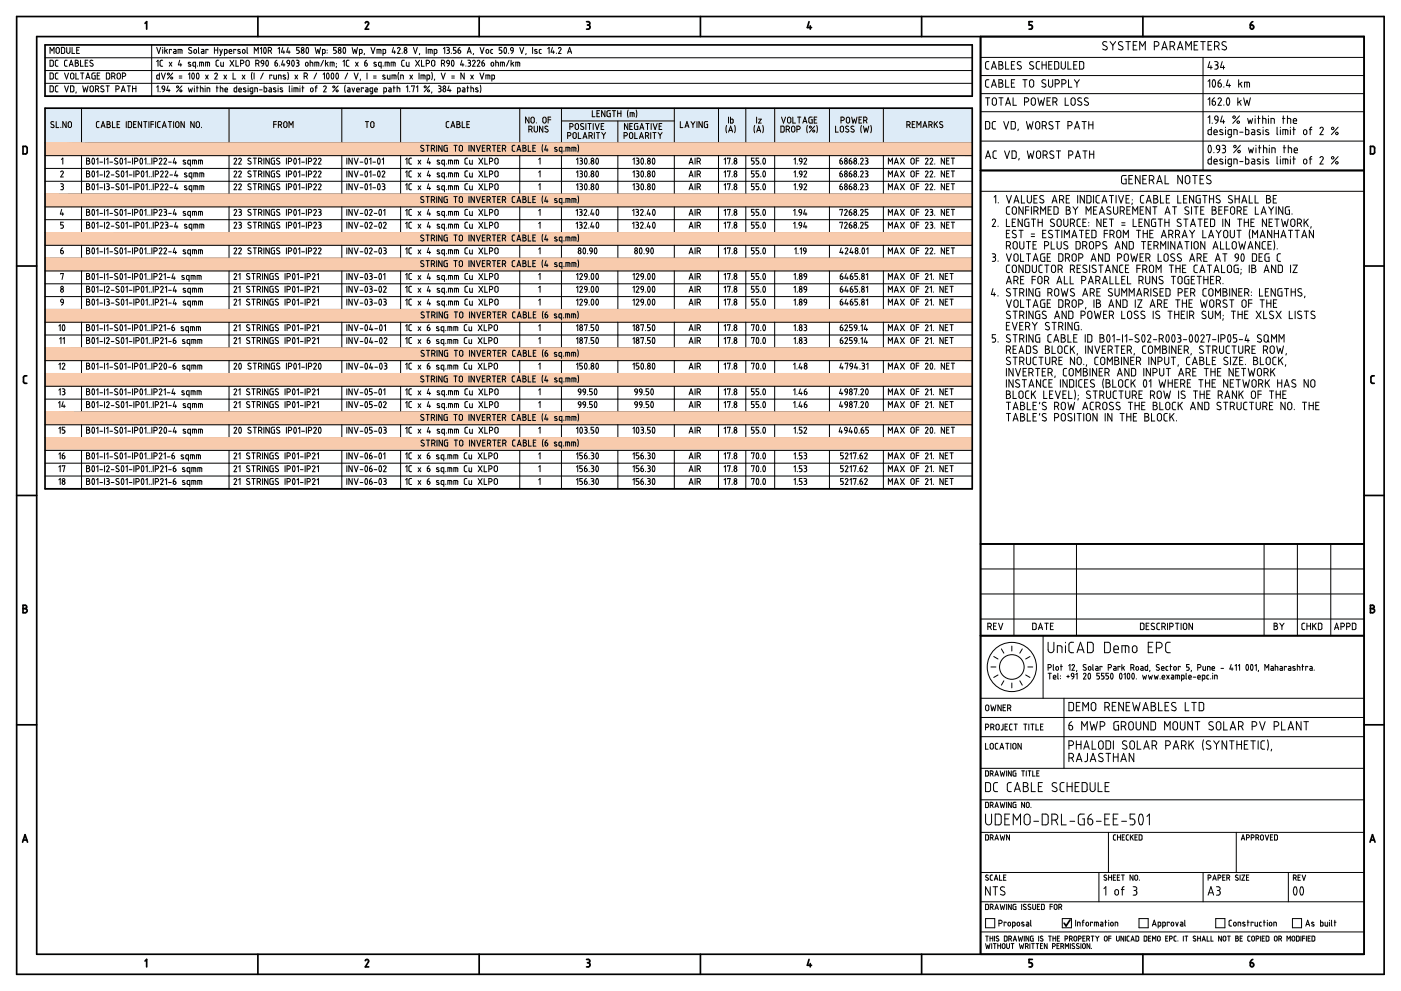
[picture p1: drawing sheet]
<svg xmlns="http://www.w3.org/2000/svg" width="420mm" height="297mm" viewBox="0 0 420 297" stroke-linecap="round" stroke-linejoin="round" font-family="sans-serif">
<g fill="none" stroke="#000" stroke-width=".51">
<path d="M5 5h410.1v287h-410.1zM11 11h398.1v275h-398.1zM13.5 13.5h278.1v15.3h-278.1zM43.5 7l.5-.5v2.2M77.3 5v6M109.6 6.9a.51 .51 0 0 1 .6-.4 .51 .51 0 0 1 .3 .7l-.9 1.5h1M143.7 5v6M175.9 6.5h.5a.5 .5 0 0 1 .5 .5 .5 .5 0 0 1-.5 .5M176.2 7.5h.2M176.4 7.5l.4 .2v.8l-.9 .2M210.1 5v6M242.6 6.5l-.5 1.8h1.3"/>
<path d="M243 7.7v1M276.4 5v6M294.1 11v275M309.6 6.5h-1v1l.8 .1 .2 .4M309.6 8v.3M309.6 8.2l-.2 .5h-.8M342.8 5v6M375 7.5h.5a.58 .58 0 0 1 .6 .5 .58 .58 0 0 1-.5 .6 .58 .58 0 0 1-.6-.4zM375.7 6.5l-.5 .4-.2 .6M13.5 32.4h278.1v114.1h-278.1zM6.9 43.9h.8l.4 .2 .1 1.5-.3 .5h-1zM294.1 51.1h115"/>
<path d="M412.2 44.4v1.2M412.2 44.4l-.2-.4-1-.1v2.2h1l.2-.5M5 79.7h6M409.1 79.7h6M7.5 114.9h.5M7.5 112.6h.5M7.5 112.6l-.5 .5 .1 1.6 .4 .2M411.6 114.9h.5M411.6 112.6h.5M411.6 112.6l-.5 .5 .1 1.6 .4 .2M5 148.5h6M409.1 148.5h6"/>
<path d="M294.1 163h115M6.9 182.4h.6M7.5 181.4a.5 .5 0 0 1 .5 .5 .5 .5 0 0 1-.5 .5 .63 .63 0 0 1 .7 .6 .63 .63 0 0 1-.7 .7M7.5 181.4h-.6v2.3h.6M294.1 190.5h115M411 181.4h.6a.5 .5 0 0 1 .5 .5 .5 .5 0 0 1-.5 .5 .62 .62 0 0 1 .6 .6 .62 .62 0 0 1-.6 .7h-.6zM411 182.4h.6M5 217.3h6M409.1 217.3h6M6.8 252.4l.7-2.2 .8 2.2M7 251.8h1.1M410.9 252.4l.7-2.2 .8 2.2"/>
<path d="M411.1 251.8h1.1M320.9 275.7l-1.2 1.8-.6-.8M43.5 288.1l.5-.5v2.2M77.3 286v6M109.6 288a.51 .51 0 0 1 .6-.4 .51 .51 0 0 1 .3 .7M110.5 288.3l-.9 1.5h1M143.7 286v6M175.9 287.6h.5a.5 .5 0 0 1 .5 .5 .5 .5 0 0 1-.5 .5M175.9 289.8h.5M176.2 288.6h.2M176.4 288.6a.57 .57 0 0 1 .5 .7l-.5 .5M210.1 286v6"/>
<path d="M242.6 287.6l-.5 1.7h1.3M243 288.8v1M276.4 286v6M308.6 289.8h.5M309.6 287.6h-1v1h.8l.2 .5M309.6 289.1v.2M309.6 289.3l-.5 .5M342.8 286v6M375 288.6h.5a.58 .58 0 0 1 .6 .4 .58 .58 0 0 1-.5 .7 .58 .58 0 0 1-.6-.4zM375.7 287.6l-.5 .3-.2 .7"/>
</g>
<g fill="none" stroke="#000" stroke-width=".3">
<path d="M13.5 17.3h278.1M15 18.1l.9 .2 .1 1.2-.2 .3-.8 .1zM15 16v-1.8l.6 1 .6-1v1.8M16.9 14.5a.5 .5 0 0 1 .5-.3 .5 .5 0 0 1 .4 .5v.8a.5 .5 0 0 1-.5 .5 .5 .5 0 0 1-.5-.5zM17.4 18.1h-.6l-.2 .4 .1 1.2 .7 .2M19 14.2l.4 .4v1.2l-.4 .2M19 14.2h-.6v1.8h.6M20 14.2v1.3a.5 .5 0 0 0 .5 .5 .5 .5 0 0 0 .5-.5v-1.3M20.2 18.1h-.6l-.3 .4 .1 1.2 .8 .2M20.8 19.9l.6-1.8 .5 1.8M20.9 19.3h.9M21.6 14.2v1.8h.8"/>
<path d="M22.6 18.9h.5M23 15h.6M23.1 18.1h-.5v1.8h.5M23.1 18.1l.4 .4-.4 .4a.5 .5 0 0 1 .5 .5 .5 .5 0 0 1-.5 .5M23.8 14.2h-.8v1.8h.8M24.2 18.1v1.8h.8M25.5 18.9h.7M26.4 18.1h-.9v1.8h.9M27.9 18.2a.48 .48 0 0 0-.7-.1 .48 .48 0 0 0 0 .7l.5 .3a.45 .45 0 0 1 .1 .7 .45 .45 0 0 1-.7 0l-.1-.1M45.5 13.5v15.3M47 14.2l.6 1.8 .6-1.8M47 18.5l.4-.4v1.8"/>
<path d="M48.4 19.9h.4M48.4 18.1h.4M48.4 18.1l-.4 .4 .1 1.2 .3 .2M48.8 14.2v.1M48.8 14.8v1.2M49.4 14.2v1.8M49.7 15.2l.5 .8M50.2 14.8l-.8 .6M50.8 18.6l.7 1.3M51.4 15v-.2h-.6v1.2M51.5 18.6l-.7 1.3M52.1 14.8l.5 .1 .2 .2v.9h-.7v-.5l.7-.1"/>
<path d="M53.4 16v-1.2h.9l.3 .3v.9M53.9 18.1l-.4 1.4h1M54 14.8v1.2M54.2 19v.9M57.1 19.4l.1 .1a.43 .43 0 0 1-.3 .4 .43 .43 0 0 1-.5-.1M57.1 18.8a.34 .34 0 0 0-.4-.1 .34 .34 0 0 0-.1 .4l.5 .3M57.3 15.3a.45 .45 0 0 1 .1 .6 .45 .45 0 0 1-.7 0l-.2-.1M57.4 14.3a.48 .48 0 0 0-.7 0 .48 .48 0 0 0 .1 .7l.5 .3M58.3 14.9l.6 .1-.1 1-.6-.2zM58.7 19.9l-.8-.2 .1-1 .7-.1v1.8M59.2 19.7v.2M59.5 14.2v1.6l.2 .2"/>
<path d="M59.9 19.9v-1.3l1.1 .2v1.1M60.5 14.8l.5 .1 .2 .2v.9h-.7v-.5l.7-.1M60.5 18.6v1.3M61.7 19.9v-1.3l1.1 .2v1.1M62.3 18.6v1.3M62.4 15v-.2h-.7v1.2M64.3 15h1M64.3 14.2v1.8M65.3 14.2v1.8M65.6 18.1h-.6l-.2 .4 .1 1.2 .7 .2M65.9 14.8l.4 1.2M66.2 18.6v1l.3 .3h.5v-1.3"/>
<path d="M66.7 14.8l-.6 1.8h-.2M68.1 15.7v-.7l-.8-.2v1.8M68.1 15.7l-.1 .3h-.7M68.7 15.7l.2 .3h.6M68.7 15.4h.8l-.1-.4-.5-.1-.2 .8M69 18.1l1.1 1.8M70.1 18.1l-1.1 1.8M70.7 15v-.2h-.6v1.2M70.8 18.1v1.8h.7M72 14.9a.34 .34 0 0 0-.5-.1 .34 .34 0 0 0-.1 .5l.7 .3a.43 .43 0 0 1-.3 .4 .43 .43 0 0 1-.5-.1M72.2 19l.5 .1a.5 .5 0 0 0 .5-.5 .5 .5 0 0 0-.5-.5h-.5v1.8M72.9 14.9l.5 .1-.1 1-.5-.2z"/>
<path d="M73.7 18.6l.1 .8a.5 .5 0 0 0 .5 .5 .5 .5 0 0 0 .5-.5v-.8M73.8 18.6a.5 .5 0 0 1 .5-.5 .5 .5 0 0 1 .5 .5M74.1 14.2v1.6l.2 .2M76.3 16v-1.8l.6 1 .5-1v1.8M76.7 19l.5 .1a.5 .5 0 0 0 .5-.5 .5 .5 0 0 0-.5-.5h-.5v1.8M77.3 19l.4 .9M78.1 14.6l.3-.4v1.8M78.4 18.3l.3-.2 .3 .2 .1 .7-.7-.1zM79.1 19.1l-.2 .5-.4 .3M79.3 14.3v-.1a1 1 0 0 1 0 1.8l-.2-.9zM79.9 18.2l.1-.1a1 1 0 0 1 0 1.7l-.3-.8zM81 14.2a.5 .5 0 0 1 .5 .5 .5 .5 0 0 1-.5 .5h-.5"/>
<path d="M81 14.2h-.5v1.8M81 15.2l.4 .8M82.9 18.9a.46 .46 0 0 1 .4 .3 .46 .46 0 0 1-.3 .6 .46 .46 0 0 1-.5-.3v-.6h.3M83.1 18.1l-.5 .3-.1 .5M83.4 14.6l.4-.4v1.8M83.9 19.7v.2M84.8 14.2l-.4 1.4h1M84.9 18.1l-.4 1.4h.9M85.1 15.2v.8M85.2 19v.9M86.3 18.1l.5 .2v.7l-.7-.1zM86.4 14.2l-.4 1.4h1"/>
<path d="M86.7 15.2v.8M86.9 19.1l-.2 .5-.4 .3M87.7 18.2v-.1a1 1 0 0 1 0 1.7l-.2-.8zM88.9 19.9h.4M88.9 18.1h.4M89 18.9h.3M89.3 18.1l.4 .4-.4 .4a.51 .51 0 0 1 .4 .5 .51 .51 0 0 1-.4 .5M89.7 14.2h-.7v.8l.6 .1 .2 .5-.2 .4h-.6M91.7 18.9l.3-.2 .4 .2-.2 .9-.5-.1zM92 14.3v-.1a1 1 0 0 1 0 1.8l-.2-.9zM93 18.6l.8 .2v1.1M93 18.1v1.8"/>
<path d="M94.4 19.9v-1.3l1.1 .1 .1 1.2M94.5 14.2l.4 1.8 .4-1.2 .4 1.2 .4-1.8M95 18.6v1.3M97 18.1l-.8 1.8M97.5 15.7l-.1 .3h-.7M97.5 15.7v-.7l-.8-.2v1.8M97.6 18.1v1.8M98 19l.4 .9M98.1 15v.1M98.1 15.8v.1M98.4 18.6l-.8 .7M99.6 18.6v1.3"/>
<path d="M100.2 18.9v1M100.2 19l-.3-.3-.9-.1v1.3M100.9 14.2h-.8v.8l.6 .1 .2 .3-.2 .6h-.6M100.9 19.9l-.1 .4M100.9 19v.2M102.9 18.5l.4-.4v1.8M103.1 14.3v-.1a1 1 0 0 1 0 1.8l-.2-.9zM104.7 18.1h-.6l-.2 .4v1.2l.8 .2M105.6 14.2l.4 1.8 .4-1.2 .4 1.2 .4-1.8M106.6 18.6l.8 1.3M107.4 18.6l-.8 1.3M108.6 15.7v-.7l-.8-.2v1.8"/>
<path d="M108.6 15.7l-.1 .3h-.7M109.3 16l-.1 .4M109.8 18.9a.46 .46 0 0 1 .5 .3 .46 .46 0 0 1-.4 .6 .46 .46 0 0 1-.5-.3v-.6h.4M110 18.1l-.5 .3-.1 .5M111.3 14.2l.6 1.8 .6-1.8M112.8 19.4l.1 .1a.43 .43 0 0 1-.3 .4 .43 .43 0 0 1-.5-.1M112.8 18.8a.34 .34 0 0 0-.5-.1 .34 .34 0 0 0 0 .4l.5 .3M113.1 16v-1.2h.9l.3 .3v.9M113.7 14.8v1.2M114.3 19.9l-.7-.2 .1-1 .6-.1v1.8M114.9 19.7v.2M115.5 19.9v-1.3l1.1 .1 .1 1.2"/>
<path d="M115.7 15.7l-.1-.7-.7-.2v1.8M115.7 15.7l-.2 .3h-.6M116.1 18.6v1.3M117.3 19.9v-1.3l1.2 .2v1.1M117.9 18.6v1.3M118 14.2l-.4 1.4h1M118.3 15.2v.8M119.2 14.5a.41 .41 0 0 1 .6-.3 .41 .41 0 0 1 .2 .6l-.8 1.2h.8M120.6 15.9v.1M121.3 18.1h-.6l-.2 .4v1.2l.8 .2M121.9 18.6v1l.3 .3M122.7 18.6v1.3h-.5"/>
<path d="M124 14.2l.6 1.8 .6-1.8M124.6 18.1l1.2 1.8M125.8 18.1l-1.2 1.8M125.9 16l-.1 .4M126.4 18.1v1.8h.8M127.8 19l.5 .1a.5 .5 0 0 0 .5-.5 .5 .5 0 0 0-.5-.5h-.5v1.8M127.8 14.2v1.8M128.4 16v-1.2h.9l.3 .3v.9M129 14.8v1.2M129.4 18.6v.8a.5 .5 0 0 0 .5 .5 .5 .5 0 0 0 .5-.5v-.8M129.4 18.6a.5 .5 0 0 1 .5-.5 .5 .5 0 0 1 .5 .5M130.2 16h.5"/>
<path d="M130.7 14.8l.3 .3M130.7 14.8h-.5v1.8M131 15.7l-.3 .3M131 15.1v.6M132.4 19l.5 .1a.5 .5 0 0 0 .5-.5 .5 .5 0 0 0-.5-.5h-.5v1.8M133 14.6l.4-.4v1.8M133 19l.4 .9M134 14.2h.4M134 18.3l.4-.2 .3 .2 .1 .7-.8-.1zM134.2 15h.2M134.4 14.2l.4 .4-.4 .4M134.4 15l.3 .2v.6l-.7 .2"/>
<path d="M134.8 19.1l-.2 .5-.4 .3M135.4 15.9v.1M135.6 18.2l.1-.1a1 1 0 0 1 0 1.7l-.3-.8zM136.8 14.2h-.8v.8l.6 .1 .2 .3-.2 .6h-.6M137.4 15h.4a.46 .46 0 0 1 .5 .4 .46 .46 0 0 1-.4 .5 .46 .46 0 0 1-.5-.3zM138 14.2l-.5 .3-.1 .5M138.5 18.1l-.4 1.4h1M138.8 19v.9M139.7 19.7v.2M140.1 16l.6-1.8 .6 1.8M140.3 15.5h.9M140.3 18.1l.8 .2v.4l-.4 .2a.51 .51 0 0 1 .4 .5 .51 .51 0 0 1-.4 .5h-.4"/>
<path d="M140.5 18.9h.2M141.7 18.4a.41 .41 0 0 1 .6-.3 .41 .41 0 0 1 .2 .6l-.8 1.2h.8M142 16l-.1 .4M143.1 18.4a.4 .4 0 0 1 .6-.3 .4 .4 0 0 1 .2 .6l-.8 1.2h.8M144 14.2l.6 1.8 .6-1.8M144.9 18.9a.46 .46 0 0 1 .5 .3 .46 .46 0 0 1-.3 .6 .46 .46 0 0 1-.6-.3v-.6h.4M145.1 18.1l-.4 .3-.2 .5M145.8 15l.4-.2 .3 .2-.1 1-.6-.2zM147.2 15.7l.1 .3h.5M147.3 18.9l.4-.2 .3 .2-.1 .9-.6-.1zM147.8 14.8l-.6 .2v.7M148.7 18.6h.5"/>
<path d="M148.7 18.1v1.8M149.2 18.7l.3 .3v.9M150.1 19.9v-1.3l1.1 .2 .1 1.1M150.5 14.2h-.8v.8l.6 .1 .2 .3-.2 .6h-.6M150.7 18.6v1.3M151.3 14.3l.1-.1a1 1 0 0 1 0 1.8l-.3-.9zM152.5 15.9v.1M152.7 18.1l-.8 1.8M153.2 14.4l.3-.2 .4 .2v.8l-.7-.2zM153.3 18.1v1.8M153.6 19l.5 .9M153.9 15.2l-.1 .5-.5 .3"/>
<path d="M154.1 18.6l-.8 .7M154.7 19.9v-1.3l1.1 .2 .1 1.1M155.3 18.6v1.3M155.9 14.2l.6 1.8 .6-1.8M157.8 16l-.1 .4M159.7 14.2v1.8M161 14.9a.34 .34 0 0 0-.4-.1 .34 .34 0 0 0-.1 .5l.6 .3a.43 .43 0 0 1-.3 .4 .43 .43 0 0 1-.5-.1M161.7 15.7l.2 .3h.4M162.3 14.8l-.5 .2-.1 .7M164.3 14.6l.4-.4v1.8M165.7 14.2l-.4 1.4h1M166 15.2v.8"/>
<path d="M166.9 15.9v.1M167.5 14.4l.4-.2 .4 .4-.8 1.4h.8M167.5 14.4v.1M170.2 16l.6-1.8 .6 1.8M170.4 15.5h.9M294.1 17.2h115M296.6 18.5h-.8l-.2 .5v1.5l1 .2M299.6 18.5h.6a.5 .5 0 0 1 .5 .5 .5 .5 0 0 1-.5 .5 .63 .63 0 0 1 .6 .6 .63 .63 0 0 1-.6 .6h-.6zM299.6 19.5h.6M301.6 18.5v2.2h1M303.3 19.5h.8M304.3 18.5h-1v2.2h1"/>
<path d="M306.2 18.6a.59 .59 0 0 0-.9-.1 .59 .59 0 0 0 .1 .9l.7 .4a.57 .57 0 0 1 .1 .8 .57 .57 0 0 1-.9 0l-.2-.1M309.9 18.6a.59 .59 0 0 0-.9-.1 .59 .59 0 0 0 0 .9l.7 .4a.57 .57 0 0 1 .1 .8 .57 .57 0 0 1-.8 0l-.2-.1M311.3 18.5h.5M311.3 18.5l-.5 .5v1.5l.5 .2M312.5 19.5h1.3M312.5 18.5v2.2M313.8 18.5v2.2M314.5 19.5h.8M315.5 18.5h-1v2.2h1M316.3 18.5h.7l.4 .2 .1 1.5-.2 .4-1 .1zM318.3 18.5v1.6a.63 .63 0 0 0 .6 .6 .63 .63 0 0 0 .6-.6v-1.6M320.3 18.5v2.2h1"/>
<path d="M322 19.5h.8M323 18.5h-1v2.2h1M323.8 18.5h.7l.4 .2 .1 1.5-.2 .4-1 .1zM331.8 13.9a.63 .63 0 0 1 .1 1 .63 .63 0 0 1-1-.1l-.2-.1M331.9 12.6a.66 .66 0 0 0-.9-.1 .66 .66 0 0 0 0 1l.8 .4M332.9 12.5l.8 1.1M333.7 13.6v1.4M334.6 12.5l-.9 1.1M336.5 13.9a.63 .63 0 0 1 .1 1 .63 .63 0 0 1-.9-.1l-.3-.1M336.7 12.6a.66 .66 0 0 0-1-.1 .66 .66 0 0 0 0 1l.8 .4M337.6 12.5h1.4M338.3 12.5v2.5"/>
<path d="M339.9 13.6h.8M341 12.5h-1.1v2.5h1.1M341.8 15v-2.5l.8 1.3 .9-1.3v2.5M346.2 13.8l.7 .1a.69 .69 0 0 0 .7-.7 .69 .69 0 0 0-.7-.7h-.7v2.5M348.4 15l.8-2.5 .9 2.5M348.6 14.3h1.2M350.9 13.8l.7 .1a.69 .69 0 0 0 .7-.7 .69 .69 0 0 0-.7-.7h-.7v2.5M351.7 13.8l.6 1.2M353.1 15l.8-2.5 .9 2.5M353.4 14.3h1.2M355.6 15v-2.5l.9 1.3 .8-1.3v2.5M358.1 13.6h.9"/>
<path d="M359.2 12.5h-1.1v2.5h1.1M360.1 12.5h1.4M360.8 12.5v2.5M360.8 17.2v33.9M362.3 13.6h.8M362.8 18.5l-.5 1.7h1.2M363.2 19.7v1M363.4 12.5h-1.1v2.5h1.1M364.2 13.8l.7 .1a.69 .69 0 0 0 .7-.7 .69 .69 0 0 0-.7-.7h-.7v2.5M364.3 18.5h.5a.5 .5 0 0 1 .5 .5 .5 .5 0 0 1-.5 .5M364.5 19.5h.3M364.8 19.5a.64 .64 0 0 1 .5 .6 .64 .64 0 0 1-.5 .6h-.5"/>
<path d="M365.1 13.8l.5 1.2M366.5 18.5l-.5 1.7h1.3M366.9 19.7v1M367.5 13.9a.63 .63 0 0 1 .2 1 .63 .63 0 0 1-1-.1l-.2-.1M367.7 12.6a.66 .66 0 0 0-1-.1 .66 .66 0 0 0 .1 1l.7 .4M13.5 21.1h278.1M13.5 25h278.1M13.5 28.8h278.1M15 21.9l.9 .2 .1 1.2-.2 .3-.8 .1zM15 25.7l.9 .2 .1 1.2-.2 .4h-.8zM16.1 36.5a.48 .48 0 0 0-.7 0 .48 .48 0 0 0 .1 .7l.5 .3a.45 .45 0 0 1 .1 .7 .45 .45 0 0 1-.7 0l-.2-.2M16.8 36.4v1.8h.8"/>
<path d="M17.4 21.9h-.6l-.2 .4 .1 1.2 .7 .2M17.4 25.7l-.6 .1-.2 .3 .1 1.2 .7 .2M18.2 38.1v.1M19.3 21.9l.7 1.8 .6-1.8M19.3 25.7l.7 1.8 .6-1.8M19.8 36.4v1.8l-1-1.8v1.8M20.5 36.7a.5 .5 0 0 1 .6-.2 .5 .5 0 0 1 .3 .5v.7a.5 .5 0 0 1-.5 .5 .5 .5 0 0 1-.5-.5zM21.1 25.7l1 .2 .1 1.2-.2 .4h-.9zM21.2 22.1a.5 .5 0 0 1 .6-.2 .5 .5 0 0 1 .4 .5v.8a.5 .5 0 0 1-.5 .5 .5 .5 0 0 1-.5-.5zM22.8 21.9v1.8h.8M22.9 27.5l-.1 .4M24.2 21.9h.9"/>
<path d="M24.4 32.4v10.4M24.7 21.9v1.8M24.8 25.7l.4 1.8 .4-1.2 .4 1.2 .4-1.8M25.8 23.7l.6-1.8 .6 1.8M25.9 23.2h.9M27.1 26a.5 .5 0 0 1 .5-.2 .5 .5 0 0 1 .4 .4v.8a.5 .5 0 0 1-.5 .5 .5 .5 0 0 1-.5-.5zM28.6 21.9l-1 .2v1.2l.2 .3 .8 .1v-1h-.3M28.6 26.7h.5a.5 .5 0 0 0 .5-.5 .5 .5 0 0 0-.5-.5h-.5v1.8M28.9 36.9l.1 1.2 .7 .1M29.1 22.7h.7M29.2 26.7l.4 .8M29.7 36.4l-.6 .1-.2 .3"/>
<path d="M30 21.9h-.9v1.8h.9M30.3 38.2l.6-1.8 .6 1.8M30.5 37.7h.8M31.1 25.8a.48 .48 0 0 0-.7 0 .48 .48 0 0 0 0 .7l.6 .3a.45 .45 0 0 1 .1 .7 .45 .45 0 0 1-.7-.1l-.2-.1M31.8 25.7h1M31.9 21.9l1 .2v1.2l-.2 .3-.8 .1zM32.1 36.4l.9 .2v.5l-.4 .1a.5 .5 0 0 1 .5 .5 .5 .5 0 0 1-.5 .5h-.5zM32.1 37.3h.5M32.3 25.7v1.8M33.5 22.9h.5a.5 .5 0 0 0 .5-.5 .5 .5 0 0 0-.5-.5h-.5v1.8M33.7 36.4v1.8h.8M34.1 22.9l.4 .8"/>
<path d="M34.8 26.7h.5a.5 .5 0 0 0 .5-.5 .5 .5 0 0 0-.5-.5h-.5v1.8M35.1 37.3h.6M35.4 22a.5 .5 0 0 1 .7 .4v.8a.5 .5 0 0 1-.5 .5 .5 .5 0 0 1-.5-.5v-.8zM35.9 36.4h-.8v1.8h.8M36.4 27.5l.6-1.8 .5 1.8M36.5 27h.9M36.7 22.9h.5a.5 .5 0 0 0 .5-.5 .5 .5 0 0 0-.5-.5h-.5v1.8M37.9 36.4v1.8M38.2 25.7h1M38.7 25.7v1.8M39.5 36.8l-.2-.3-.8-.1v1.8h.8l.2-.4M39.5 36.9v.9"/>
<path d="M39.8 25.7v1.8M39.8 26.5h1M40.1 37.3h.6M40.8 25.7v1.8M40.9 36.4h-.8v1.8h.8M42.5 36.4v1.8l-1-1.8v1.8M43.1 36.4h1M43.6 36.4v1.8M44.7 36.4v1.8M45.3 37.3h.8M46.1 36.4h-.8v1.8M46.7 36.4v1.8"/>
<path d="M47 26.1l.4-.4v1.8M47.3 36.9v1.2l.8 .1M47.8 21.9v1.8h-.7l-.1-1.1 .8-.1M48 27.4v.1M48.1 36.4l-.6 .1-.2 .3M48.4 21.9l.6 1.8 .6-1.8M48.7 38.2l.6-1.8 .6 1.8M48.8 25.8l.5 .1 .1 .8-.7-.2zM48.8 37.7h.9M49.4 26.7l-.2 .5-.4 .3M50.4 25.7l-.4 1.4h1M50.5 36.4h1"/>
<path d="M50.7 26.7v.8M51 36.4v1.8M51.8 21.9l-1.6 1.8M52.1 36.4v1.8M52.9 36.5a.51 .51 0 0 1 .8 .5v.7a.5 .5 0 0 1-.5 .5 .5 .5 0 0 1-.5-.5v-.8zM53.7 23.4h.8M53.7 22.8h.8M54.5 25.7l-1.6 1.8M55.3 36.4v1.8l-1-1.8v1.8M56.5 22.3l.4-.4v1.8M56.5 26.3l.3 1.2 .3-.8 .3 .8 .3-1.2M57.7 22l.1-.1a1 1 0 0 1 0 1.8l-.3-.9z"/>
<path d="M58.2 36.4v1.8l-1-1.8v1.8M58.3 25.7v.1M58.3 26.3v1.2M58.9 26.3h.6M59.1 36.5a.5 .5 0 0 1 .7 .5v.7a.5 .5 0 0 1-.5 .5 .5 .5 0 0 1-.5-.5v-.8zM59.1 25.7v1.8M59.1 22l.1-.1a1 1 0 0 1 0 1.8l-.3-.9zM60.1 26.3l.8 .2v1M60.1 25.7v1.8M60.4 38.1v.1M61.5 25.7v.1M61.5 26.3v1.2"/>
<path d="M61.7 22.5l.7 1.2M62.1 27.5v-1.2l.8 .2v1M62.4 22.5l-.7 1.2M64.4 22.2a.4 .4 0 0 1 .5-.3 .4 .4 0 0 1 .2 .6l-.7 1.2h.8M64.9 26.3h.5M65 25.7v1.8M66.1 26.3l.7 .2v1M66.1 25.7v1.8M67.2 22.5l.7 1.2M67.5 26.9h.7l-.1-.5-.6 .1v.7l.1 .3h.6M67.9 22.5l-.7 1.2M68.7 32.4v10.4"/>
<path d="M69.9 21.9v1.8h.8M71 25.7v1.8h-.6l-.2-1 .8-.2M71.6 26.9h.8l-.2-.5-.5 .1-.1 .7 .2 .3h.6M72.6 22.5l.8 1.2M73.4 22.5l-.8 1.2M73.7 26.4a.34 .34 0 0 0-.5-.1 .34 .34 0 0 0 0 .5l.6 .4a.43 .43 0 0 1-.3 .4 .43 .43 0 0 1-.5-.2M74.4 25.7v.1M74.4 26.3v1.2M75.6 21.7l-.2 1.1 .2 1.1M75.8 27.5l-.8-.1 .2-1 .6-.1v1.5l-.1 .3h-.6M76.2 21.9v1.8M76.4 27.5v-1.2l.8 .2v1"/>
<path d="M77.8 26.9h.8M79 21.9l-.9 1.8M79.2 25.7v1.8h.7l.1-1-.8-.2M80.7 26.3l.6 .1 .1 .2v.9h-.6v-.5l.6-.1M81.5 22.7v-.2h-.6v1.2M82.1 37.3h.8M82.1 22.5v.9l.3 .3h.5v-1.2M82.7 27.1l.1 .1a.43 .43 0 0 1-.3 .4 .43 .43 0 0 1-.5-.2M82.7 26.4a.34 .34 0 0 0-.5-.1 .34 .34 0 0 0-.1 .5l.6 .3M82.9 36.4h-.8v1.8M83.4 25.7v.1M83.4 26.3v1.2"/>
<path d="M83.5 37.4h.5a.5 .5 0 0 0 .5-.5 .5 .5 0 0 0-.5-.5h-.5v1.8M84 22.5l.3 .3v.9M84 22.5h-.5v1.2M84.1 37.4l.4 .8M84.7 26.4a.34 .34 0 0 0-.5-.1 .34 .34 0 0 0-.1 .5l.7 .4a.43 .43 0 0 1-.3 .4 .43 .43 0 0 1-.5-.2M85.2 36.7a.5 .5 0 0 1 .5-.2 .5 .5 0 0 1 .4 .5v.7a.5 .5 0 0 1-.5 .5 .5 .5 0 0 1-.5-.5zM85.6 22.6a.34 .34 0 0 0-.5-.1 .34 .34 0 0 0-.1 .5l.7 .3a.43 .43 0 0 1-.3 .4 .43 .43 0 0 1-.5-.1M86.3 21.7l.2 1.1-.2 1.1M86.7 38.2v-1.8l.6 1 .6-1v1.8M86.8 27.3l.2 .2M86.8 25.7v1.6M87.6 25.7v.1"/>
<path d="M87.6 26.3v1.2M88.2 27.5v-1.2l1.1 .2 .1 1M88.5 22.5l.8 1.2M88.8 26.3v1.2M89.3 22.5l-.8 1.2M90 25.7v.1M90 26.3v1.2M90.6 26.3h.6M90.8 25.7v1.8M91.2 22.9h.5a.5 .5 0 0 0 .5-.5 .5 .5 0 0 0-.5-.5h-.5v1.8M91.8 22.9l.4 .8M93.2 26.5l.3-.2 .4 .2-.2 1-.5-.2z"/>
<path d="M94.5 26.3h.6M95 21.9l-.9 1.8M95.1 25.7l-.4 .3v1.5M96.9 22.3l.4-.4v1.8M97 26a.41 .41 0 0 1 .6-.2 .41 .41 0 0 1 .2 .5l-.8 1.2h.9M98.1 22l.1-.1a1 1 0 0 1 0 1.8l-.3-.9zM99.5 22l.1-.1a1 1 0 0 1 0 1.8l-.3-.9zM100.9 22l.1-.1a1 1 0 0 1 0 1.8l-.3-.9zM101.4 25.7l-1.6 1.8M102.5 32.4v10.4M103.6 25.5l-.2 1.1 .2 1.1M104.3 26.3l.5 .1 .2 .2v.9h-.7v-.5l.7-.1"/>
<path d="M104.3 21.9l-.8 1.8M105.6 26.3l.4 1.2 .4-1.2M106.2 21.9l.6 1.8 .6-1.8M107 26.9h.8l-.2-.5-.6 .1v.7l.1 .3h.7M108.1 23.7l-.1 .4M109 26.5v-.2h-.6v1.2M109.6 36.4h1M109.7 26.3l.5 .1 .2 .2v.9h-.7v-.5l.7-.1M110.1 21.9v1.8M110.1 36.4v1.8M111.2 36.7a.5 .5 0 0 1 .6-.2 .5 .5 0 0 1 .4 .5v.7a.5 .5 0 0 1-.5 .5 .5 .5 0 0 1-.5-.5zM111.8 27.5l-.8-.1 .1-1 .7-.1v1.5l-.2 .3h-.5"/>
<path d="M112 23.4h.8M112 22.8h.8M112.4 26.9h.8l-.2-.5-.6 .1v.7l.1 .3h.7M115.1 27.5l.8-.1-.1-1-.7-.1v1.8M115.5 22.6a.33 .33 0 0 0-.5-.1 .33 .33 0 0 0-.1 .5l.6 .3a.43 .43 0 0 1-.3 .4 .43 .43 0 0 1-.4-.1M116.2 22.5v.9l.3 .3h.5v-1.2M116.6 26.3l.6 .1 .1 .2v.9h-.6v-.5l.6-.1M117.6 23.7v-1.2h.9l.3 .3v.9M117.9 26.3h.6M118.1 25.7v1.8M118.2 22.5v1.2M119.1 26.3l.8 .2v1"/>
<path d="M119.1 25.7v1.8M119.6 21.7l-.2 1.1 .2 1.1M120.1 32.4v10.4M120.2 23.7v-1.2h.5l.3 .3v.9M121.9 26.1l.4-.4v1.8M122.9 27.4v.1M122.9 22.5l.8 1.2M123.5 25.9v-.2h.8l-.4 1.8M123.7 22.5l-.8 1.2M124.9 26.1l.4-.4v1.8M125.7 21.9v1.8M126.3 23.7v-1.2h.9l.3 .3v.9"/>
<path d="M126.9 22.5v1.2M128.1 23.7l.7-.2-.1-1h-.6v1.8M128.8 25.7l-1.6 1.8M129.5 21.7l.2 1.1-.2 1.1M129.5 27.5l-.1 .4M130.4 23.7l-.1 .4M131.5 25.7l.7 .2v.4l-.3 .2M131.7 26.5h.2M131.9 26.5a.51 .51 0 0 1 .4 .5 .51 .51 0 0 1-.4 .5h-.4M132.3 21.9l.6 1.8 .6-1.8M133.8 36.9l.1 1.2 .7 .1M134.6 36.4l-.6 .1-.2 .3"/>
<path d="M134.7 25.7l-.4 1.4h1M135 26.7v.8M135.2 38.2l.6-1.8 .6 1.8M135.4 37.7h.8M135.5 23.4h.8M135.5 22.8h.8M137 36.4l.9 .2v.5l-.4 .1a.5 .5 0 0 1 .5 .5 .5 .5 0 0 1-.5 .5h-.5zM137 37.3h.5M137.2 27.5l.8-.1-.1-1-.7-.1v1.8M138.6 36.4v1.8h.8M138.7 26.3l.6 .1 .1 .2v.9h-.6v-.5l.6-.1M139.2 21.9v1.8l-1-1.8v1.8"/>
<path d="M140 26.3h.6M140 37.3h.6M140.2 25.7v1.8M140.8 36.4h-.8v1.8h.8M141.2 22.5l.8 1.2M141.2 26.3l.8 .2v1M141.2 25.7v1.8M142 22.5l-.8 1.2M143.3 26.4a.34 .34 0 0 0-.4-.1 .34 .34 0 0 0-.1 .5l.6 .4a.43 .43 0 0 1-.3 .4 .43 .43 0 0 1-.5-.2M143.9 21.9l.6 1.8 .6-1.8M144 25.5l.2 1.1-.2 1.1M145.7 23.7v-1.2h.9l.3 .3v.9"/>
<path d="M146.3 22.5v1.2M147.5 23.7l.8-.2-.1-1h-.7v1.8M155.9 32.4v10.4M158.6 38.8h.5a.5 .5 0 0 0 .5-.5 .5 .5 0 0 0-.5-.5h-.5v1.8M158.6 35.1v1.8l-1-1.8v1.8M159.2 38.8l.4 .8M159.2 36.4a.5 .5 0 0 0 .5 .5 .5 .5 0 0 0 .5-.5M159.2 36.4v-.8a.5 .5 0 0 1 .5-.5 .5 .5 0 0 1 .5 .5v.8M160.2 37.8v1.3M160.2 39.1a.5 .5 0 0 0 .5 .5 .5 .5 0 0 0 .5-.5M160.8 36.8v.1M161.2 37.8v1.3"/>
<path d="M162.8 36.4a.5 .5 0 0 0 .5 .5 .5 .5 0 0 0 .5-.5M162.8 36.4v-.8a.5 .5 0 0 1 .5-.5 .5 .5 0 0 1 .5 .5v.8M162.8 37.8v1.8l-1-1.8v1.8M164.3 37.9a.48 .48 0 0 0-.7 0 .48 .48 0 0 0 0 .7l.6 .2a.45 .45 0 0 1 .1 .7 .45 .45 0 0 1-.7 0l-.2-.1M164.4 35.9h.8M165.2 35.1h-.8v1.8M168.4 36.3h33.8M168.4 32.4v10.4M170.9 38h.5a.5 .5 0 0 0 .5-.5 .5 .5 0 0 0-.5-.5h-.5v1.8M172.1 39.8a.49 .49 0 0 1 .7 .4v.8a.5 .5 0 0 1-.5 .5 .5 .5 0 0 1-.5-.5v-.8zM172.5 37.5v.8a.5 .5 0 0 0 .5 .5 .5 .5 0 0 0 .5-.5v-.8M172.5 37.5a.5 .5 0 0 1 .5-.5 .5 .5 0 0 1 .5 .5"/>
<path d="M173.4 39.7v1.8h.8M174.9 38.1a.45 .45 0 0 1 .1 .6 .45 .45 0 0 1-.7 0l-.2-.1M175 37.1a.48 .48 0 0 0-.7 0 .48 .48 0 0 0 0 .7l.6 .3M175.7 37v1.8M176.3 37h1M176.8 37v1.8M177.6 33.2v1.8h.8M177.9 37v1.8M178.2 39.7v1.8M178.5 37l.6 1.8 .6-1.8M178.8 39.7h1M179 34h.6"/>
<path d="M179.3 39.7v1.8M179.8 33.2h-.8v1.8h.8M180.3 37.8h.6M180.4 39.7l.6 .8M181.1 37h-.8v1.8h.8M181.4 33.2v1.8l-1-1.8v1.8M181.6 39.7l-.6 .8M182.4 33.2l-.4 .4 .2 1.3 .8 .1v-1h-.3M182.4 33.2h.6M183.6 33.2h1M184.1 33.2v1.8M185.2 34h1"/>
<path d="M185.2 33.2v1.8M185.3 36.3v6.5M186.2 33.2v1.8M188.3 37v1.8l-1-1.8v1.8M188.4 33l-.2 1.1 .2 1.1M188.9 37.8h.6M189 35v-1.2h.9l.3 .3v.9M189 39.8a.49 .49 0 0 1 .8 .4v.8a.5 .5 0 0 1-.5 .5 .5 .5 0 0 1-.5-.5v-.8zM189.6 33.8v1.2M189.7 37h-.8v1.8h.8M190.4 39.7v1.8h.8M190.8 33l.2 1.1-.2 1.1"/>
<path d="M191.3 37l-1 .2v1.2l.2 .4h.8v-1h-.3M191.9 38.8l.6-1.8 .6 1.8M192 38.3h.9M193.7 37h1M194.2 37v1.8M195.2 39.7v1.8M195.3 37v1.8M195.8 39.7h1M195.9 37l.6 1.8 .6-1.8M196.3 39.7v1.8M197.4 39.7l.6 .8M197.7 37.8h.6"/>
<path d="M198.5 37h-.8v1.8h.8M198.6 39.7l-.6 .8M202.2 32.4v10.4M204 36.4v1.8h.8M205.4 38.2l.6-1.8 .6 1.8M205.6 37.7h.9M207.2 36.4l.6 .9M207.8 37.3v.9M208.4 36.4l-.6 .9M209 36.4v1.8M210.6 36.4v1.8l-1-1.8v1.8M211.2 36.9l.2 1.3h.8v-.9h-.3"/>
<path d="M212.2 36.4l-.8 .1-.2 .3M215.5 32.4v10.4M217.9 37.6l-.2 1.1 .2 1.1M218.5 35.1v1.8M218.5 39.6l.6-1.8 .6 1.8M218.7 39.1h.8M219.1 35.1v1.8h.6l.1-1.1-.7-.1M220.3 37.6l.2 1.1-.2 1.1M223.7 32.4v10.4M226.3 37.6l-.2 1.1 .2 1.1M226.9 35.1v1.8M226.9 39.6l.6-1.8 .6 1.8"/>
<path d="M227.1 39.1h.9M227.5 35.7h.8l-.8 1.2h.8M228.7 37.6l.2 1.1-.2 1.1M232.3 32.4v10.4M234.4 35.1l.6 1.8 .6-1.8M235.2 38.2l-.2-.3-.8-.1v1.8l.9-.2 .1-1.2M235.8 38.8h.5a.5 .5 0 0 0 .5-.5 .5 .5 0 0 0-.5-.5h-.5v1.8M236.2 36.4a.5 .5 0 0 0 .5 .5 .5 .5 0 0 0 .5-.5M236.2 36.4v-.8a.5 .5 0 0 1 .5-.5 .5 .5 0 0 1 .5 .5v.8M236.4 38.8l.4 .8M237.4 39.1a.5 .5 0 0 0 .5 .5 .5 .5 0 0 0 .5-.5M237.8 35.1v1.8h.8"/>
<path d="M238.4 38.3v.8M238.4 38.3a.5 .5 0 0 0-.5-.5 .5 .5 0 0 0-.5 .5v.8M239 38.8h.5a.5 .5 0 0 0 .5-.5 .5 .5 0 0 0-.5-.5h-.5v1.8M239.2 35.1h1M239.7 35.1v1.8M240.8 36.9l.6-1.8 .6 1.8M240.9 36.4h.9M242.1 37.6l-.2 1.1 .2 1.1M243.6 35.1l-1 .2v1.2l.2 .3 .8 .1v-1h-.3M244.2 35.9h.6M244.3 37.8l-1.6 1.8M244.9 37.6l.2 1.1-.2 1.1"/>
<path d="M245 35.1h-.8v1.8h.8M248.8 32.4v10.4M250.6 37.8v1.8h.8M252 39.1v-.8a.5 .5 0 0 1 .5-.5 .5 .5 0 0 1 .5 .5v.8M252 39.1a.5 .5 0 0 0 .5 .5 .5 .5 0 0 0 .5-.5M252.2 36.1h.5a.5 .5 0 0 0 .5-.5 .5 .5 0 0 0-.5-.5h-.5v1.8M253.8 36.4v-.8a.5 .5 0 0 1 .5-.5 .5 .5 0 0 1 .5 .5v.8M253.8 36.4a.5 .5 0 0 0 .5 .5 .5 .5 0 0 0 .5-.5M254.5 37.9a.48 .48 0 0 0-.7 0 .48 .48 0 0 0 0 .7l.6 .2a.45 .45 0 0 1 .1 .7 .45 .45 0 0 1-.7 0l-.2-.1M255.4 35.1l.4 1.8 .4-1.2 .4 1.2 .4-1.8M256.1 37.9a.48 .48 0 0 0-.7 0 .48 .48 0 0 0 0 .7l.6 .2a.45 .45 0 0 1 .1 .7 .45 .45 0 0 1-.7 0l-.2-.1M257.6 35.9h.6"/>
<path d="M258.3 37.6l-.2 1.1 .2 1.1M258.4 35.1h-.8v1.8h.8M259 37.8l.3 1.8 .4-1.2 .4 1.2 .4-1.8M259 36.1h.5a.5 .5 0 0 0 .5-.5 .5 .5 0 0 0-.5-.5h-.5v1.8M259.6 36.1l.4 .8M261.1 37.6l.2 1.1-.2 1.1M264.9 32.4v10.4M272 37.4h.5a.5 .5 0 0 0 .5-.5 .5 .5 0 0 0-.5-.5h-.5v1.8M272.6 37.4l.4 .8M273.6 37.3h.6M274.4 36.4h-.8v1.8h.8M275 38.2v-1.8l.6 1 .6-1v1.8"/>
<path d="M276.8 38.2l.6-1.8 .6 1.8M276.9 37.7h.9M278.6 37.4h.5a.5 .5 0 0 0 .5-.5 .5 .5 0 0 0-.5-.5h-.5v1.8M279.2 37.4l.4 .8M280.2 36.4v1.8M280.6 37.1l.6 1.1M281.2 36.4l-1 1.1M282.7 36.5a.48 .48 0 0 0-.7 0 .48 .48 0 0 0 0 .7l.6 .3a.45 .45 0 0 1 0 .7 .45 .45 0 0 1-.6 0l-.2-.2M294.1 22.6h115M294.1 28.1h115M294.1 33.5h115M295.6 36.4h.7l.5 .3v1.5l-.2 .4-1 .1z"/>
<path d="M295.6 29.3h1.2M296.2 29.3v2.3M296.6 23.9l-.8 .1-.2 .4v1.5l1 .2M297.3 20.7l.8-2.2 .7 2.2M297.3 26.1l.8-2.2 .7 2.2M297.5 20.1h1.1M297.5 25.5h1.1M297.8 29.5l.4-.2 .4 .2 .2 1.4a.63 .63 0 0 1-.6 .7 .63 .63 0 0 1-.6-.7zM298.6 36.4l-.8 .1-.2 .4v1.5l1 .3M299.6 23.9h.6a.5 .5 0 0 1 .5 .5 .5 .5 0 0 1-.5 .5 .62 .62 0 0 1 .6 .6 .62 .62 0 0 1-.6 .6h-.6zM299.6 24.9h.6M299.6 29.3h1.2"/>
<path d="M300.2 29.3v2.3M301 36.4l.8 2.3 .7-2.3M301.6 23.9v2.2h1M301.6 31.6l.7-2.3 .8 2.3M301.8 30.9h1.1M303.3 24.9h.8M303.8 29.3v2.3h1M304.3 23.9h-1v2.2h1M304.5 36.9v1.3M304.5 36.9l-.2-.4-1-.1v2.3l1-.1 .2-.4M305.4 38.7l-.1 .5M306.8 23.9h1.2"/>
<path d="M307.3 30.6h.6a.63 .63 0 0 0 .6-.7 .63 .63 0 0 0-.6-.6h-.6v2.3M307.4 23.9v2.2M307.8 36.4l.5 2.3 .5-1.5 .5 1.5 .5-2.3M308.9 24.1l.5-.2 .4 .2 .2 1.4a.63 .63 0 0 1-.6 .6 .63 .63 0 0 1-.6-.6zM309.4 29.5l.5-.2 .4 .2 .2 1.4a.63 .63 0 0 1-.6 .7 .63 .63 0 0 1-.6-.7zM310.8 36.6l.4-.2 .4 .2 .2 1.5a.63 .63 0 0 1-.6 .6 .63 .63 0 0 1-.6-.6zM311.3 20.7h.5M311.3 29.3l.5 2.3 .5-1.5 .5 1.5 .5-2.3M312.6 37.7h.6a.63 .63 0 0 0 .6-.6 .63 .63 0 0 0-.6-.7h-.6v2.3M313.3 37.7l.5 1M313.4 25.2a.57 .57 0 0 1 .1 .8 .57 .57 0 0 1-.8 0l-.2-.1M313.6 24a.59 .59 0 0 0-.9 0 .59 .59 0 0 0 0 .8l.7 .4"/>
<path d="M314 30.3h.8M314.5 23.9v1.6a.63 .63 0 0 0 .6 .6 .63 .63 0 0 0 .6-.6v-1.6M315 29.3h-1v2.3h1M315.7 36.6a.59 .59 0 0 0-.9-.1 .59 .59 0 0 0 .1 .9l.7 .3a.57 .57 0 0 1 .1 .9 .57 .57 0 0 1-.9 0l-.2-.2M315.8 30.6h.6a.63 .63 0 0 0 .6-.7 .63 .63 0 0 0-.6-.6h-.6v2.3M316.4 25.1h.7a.63 .63 0 0 0 .6-.6 .63 .63 0 0 0-.6-.6h-.7v2.2M316.5 30.6l.5 1M316.6 36.4h1.2M317.2 36.4v2.3M318.5 25.1h.6a.63 .63 0 0 0 .6-.6 .63 .63 0 0 0-.6-.6h-.6v2.2M319.4 29.3v2.3h1M320.3 37.7h.6a.63 .63 0 0 0 .6-.6 .63 .63 0 0 0-.6-.7h-.6v2.3"/>
<path d="M320.4 23.9v2.2h1.1M321.4 29.5l.4-.2 .5 .2 .2 1.4a.63 .63 0 0 1-.7 .7 .63 .63 0 0 1-.6-.7zM322.2 23.9l.8 1M322.3 38.7l.7-2.3 .8 2.3M322.5 38.1h1.1M323 24.9v1.2M323.7 23.9l-.7 1M324.2 30.6a.57 .57 0 0 1 .1 .9 .57 .57 0 0 1-.9 0l-.2-.2M324.3 29.4a.59 .59 0 0 0-.8 0 .59 .59 0 0 0 0 .9l.7 .3M324.5 36.4h1.3M325.1 36.4v2.3M326.2 30.6a.57 .57 0 0 1 .1 .9 .57 .57 0 0 1-.9 0l-.2-.2"/>
<path d="M326.3 29.4a.59 .59 0 0 0-.8 0 .59 .59 0 0 0 0 .9l.7 .3M326.5 36.4v2.3M326.5 37.4h1.3M327.8 36.4v2.3M362.3 24.4l.5-.5v2.2M362.3 29.8l.5-.5v2.3M362.3 35.2l.5-.5v2.3M363.3 38.1v2.3l-.8-.1-.2-.3M363.3 38.9l-1 .2v.9M363.5 30.3v.8a.58 .58 0 0 0 .7 .4 .58 .58 0 0 0 .5-.7 .58 .58 0 0 0-.7-.5M363.5 30.3h.5M363.5 36.9v.1"/>
<path d="M363.8 24l.1-.1a1.28 1.28 0 0 1 .5 1.9l-.2 .3a1.28 1.28 0 0 1-.5-1.9zM364 40l.2 .3 .8 .1M364 39.4a.53 .53 0 0 1 .7-.5 .53 .53 0 0 1 .3 .7h-1M364 39.4v.6M364.3 29.3l-.5 .4-.3 .6M364.5 34.8a.5 .5 0 0 1 .8 .4v.8l-.8-.1-.2-.7zM365.3 36l-.2 .6-.6 .4M365.3 24.9l.7 .1 .3 .4M365.3 24.9v.7a.5 .5 0 0 0 .5 .5 .5 .5 0 0 0 .5-.5M365.3 29.7a.5 .5 0 0 1 .7-.3 .5 .5 0 0 1 .2 .7l-.9 1.5h1M366 23.9l-.5 .4-.2 .6M366.3 25.4v.2"/>
<path d="M366.5 34.7l-.5 1.8h1.3M366.6 39.8l.1 .1a.54 .54 0 0 1-.3 .5 .54 .54 0 0 1-.6-.2M366.7 39a.42 .42 0 0 0-.6-.1 .42 .42 0 0 0-.1 .6l.6 .3M366.9 36v1M367 26v.1M367 31.4v.2M367.5 38.1v.1M367.5 38.9v1.5M368 29.4h.1a1.28 1.28 0 0 1 .5 1.8l-.2 .3a1.28 1.28 0 0 1-.5-1.8zM368.3 23.9l-.5 1.7h1.2M368.3 40l.2 .3 .8 .1M368.7 25.1v1"/>
<path d="M371.2 29.3v2.3M371.5 23.9v2.2M371.7 30.5l.5 1.1M371.7 34.7l-2 2.3M371.8 39.6h1M371.9 25.1l.6 1M372.2 30.1l-1 .7M372.5 24.6l-1 .8M373 29.3l.5 2.3 .5-1.5 .5 1.5 .5-2.3M373.2 26.1v-1.5l1.3 .1 .2 1.4M373.5 38.1v2.3l.9-.1 .1-.3M373.5 38.9l1 .2v.9"/>
<path d="M374 24.6v1.5M374.2 35.5l.3 1.5 .4-1 .4 1 .4-1.5M375.4 38.9h.7l.2 .3v1.2l-.8-.1-.2-.3 .2-.3 .8-.1M376.4 34.7v.2M376.4 35.5v1.5M377.2 35.5h.7M377.4 34.7v2.3M377.9 39.8l.1 .1a.54 .54 0 0 1-.4 .5 .54 .54 0 0 1-.6-.2M377.9 39a.42 .42 0 0 0-.6-.1 .42 .42 0 0 0-.1 .6l.7 .3M378.7 35.5h.8l.2 .4M378.7 34.7v2.3M378.8 38.1v.1"/>
<path d="M378.8 38.9v1.5M379.7 35.9v1.1M379.7 39.5l.7 .3M380.4 39.8l.1 .1a.54 .54 0 0 1-.4 .5 .54 .54 0 0 1-.6-.2M380.4 34.7v.2M380.4 35.5v1.5M380.4 39a.42 .42 0 0 0-.6-.1 .42 .42 0 0 0-.1 .6M382.2 35.9v1.1M382.2 35.9l-.2-.4h-.8v1.5M383 38.1v2l.2 .3M384 38.1v.1M384 38.9v1.5"/>
<path d="M384.6 35.5h.8M384.9 34.7v2.3M385.5 38.9v1.5M386.1 35.5h.8l.2 .4M386.1 34.7v2.3M387 38.1v.1M387 38.9v1.5M387.1 35.9v1.1M387.7 38.9h.8M388 38.1v2.3M388.9 36v.2h-1M388.9 36a.5 .5 0 0 0-.5-.5 .5 .5 0 0 0-.5 .5v.8l1 .2"/>
<path d="M391 39.1a.5 .5 0 0 1 .6-.2 .5 .5 0 0 1 .3 .5v.5a.5 .5 0 0 1-.5 .5 .5 .5 0 0 1-.5-.5zM392.7 38.9h.7M392.9 38.5v1.9M393.4 38.1l-.3 .1-.2 .3M395.9 38.5a.51 .51 0 0 1 .6-.3 .51 .51 0 0 1 .3 .7l-.9 1.5h1M401.3 38.1l-2 2.3M13.5 42.8h278.1M13.5 46.7h278.1M13.5 50.5h278.1M13.5 54.3h278.1M13.5 58.2h278.1M18.2 51.5a.41 .41 0 0 1 .6-.2 .41 .41 0 0 1 .2 .5l-.8 1.2h.8"/>
<path d="M18.2 55.1l.8 .2v.4l-.4 .2M18.4 55.9h.2M18.4 47.8l.4-.4v1.8M18.6 55.9l.4 .2v.4M19 56.5l-.2 .3-.6 .1M24.4 46.7v11.5M26 47.4l.8 .2v.4l-.3 .2a.49 .49 0 0 1 .5 .5 .49 .49 0 0 1-.5 .5h-.5zM26 51.2l.8 .2v.4l-.3 .2a.5 .5 0 0 1 .5 .5 .5 .5 0 0 1-.5 .5h-.5zM26 55.1l.8 .2v.4l-.3 .2a.5 .5 0 0 1 .5 .5 .5 .5 0 0 1-.5 .5h-.5zM26 48.2h.5M26 52h.5M26 55.9h.5"/>
<path d="M27.8 47.5v-.1a1 1 0 0 1 0 1.8l-.2-.9zM27.8 51.3a1 1 0 0 1 0 1.7l-.2-.9zM27.8 55.2v-.1a1 1 0 0 1 0 1.8l-.2-.9zM29 47.8l.4-.4v1.8M29 51.6l.4-.4v1.8M29 55.5l.4-.4v1.8M30 48.6h.8M30 52.5h.8M30 56.3h.8M31.3 47.4v1.8M31.3 51.2v1.8M31.3 55.1v1.8"/>
<path d="M32 51.5a.4 .4 0 0 1 .5-.2 .4 .4 0 0 1 .2 .5l-.7 1.2h.8M32 55.1l.7 .2v.4l-.3 .2M32 47.8l.4-.4v1.8M32.2 55.9h.2M32.4 55.9l.3 .2 .1 .4M32.8 56.5l-.2 .3-.6 .1M33 48.6h.8M33.4 52.5h.8M33.4 56.3h.8M35 52l.5 .3a.45 .45 0 0 1 .1 .7 .45 .45 0 0 1-.7 0l-.1-.2M35 55.8l.5 .3a.45 .45 0 0 1 .1 .7 .45 .45 0 0 1-.7 0l-.1-.1M35.3 47.5a.47 .47 0 0 0-.7 0 .47 .47 0 0 0 0 .7l.5 .2a.45 .45 0 0 1 .1 .7 .45 .45 0 0 1-.7 0l-.1-.1"/>
<path d="M35.7 51.3a.48 .48 0 0 0-.7 0 .48 .48 0 0 0 0 .7M35.7 55.2a.48 .48 0 0 0-.7-.1 .48 .48 0 0 0 0 .7M36.2 47.5v-.1a1 1 0 0 1 0 1.8l-.2-.9zM36.6 51.3a1 1 0 0 1 0 1.7l-.2-.9zM36.6 55.2v-.1a1 1 0 0 1 0 1.8l-.2-.9zM37.4 47.8l.4-.4v1.8M37.8 51.6l.4-.4v1.8M37.8 55.5l.4-.4v1.8M38.4 48.6h.8M38.8 52.5h.8M38.8 56.3h.8M39.8 47.4v1.8"/>
<path d="M40.2 51.2v1.8M40.2 55.1v1.8M40.4 48.4h.5a.5 .5 0 0 0 .5-.5 .5 .5 0 0 0-.5-.5h-.5v1.8M40.8 52.2h.5a.5 .5 0 0 0 .5-.5 .5 .5 0 0 0-.5-.5h-.5v1.8M40.8 56.1h.5a.5 .5 0 0 0 .5-.5 .5 .5 0 0 0-.5-.5h-.5v1.8M42.2 47.5v-.1a1 1 0 0 1 0 1.8l-.2-.9zM42.6 51.3a1 1 0 0 1 0 1.7l-.2-.9zM42.6 55.2v-.1a1 1 0 0 1 0 1.8l-.2-.9zM43.4 47.8l.4-.4v1.8M43.8 51.6l.4-.4v1.8M43.8 55.5l.4-.4v1.8M44.4 49.1v.1"/>
<path d="M44.8 52.9v.1M44.8 56.8v.1M45 49.1v.1M45.4 52.9v.1M45.4 56.8v.1M45.6 47.4v1.8M46 51.2v1.8M46 55.1v1.8M46.2 48.4h.5a.5 .5 0 0 0 .5-.5 .5 .5 0 0 0-.5-.5h-.5v1.8M46.6 52.2h.5a.5 .5 0 0 0 .5-.5 .5 .5 0 0 0-.5-.5h-.5v1.8M46.6 56.1h.5a.5 .5 0 0 0 .5-.5 .5 .5 0 0 0-.5-.5h-.5v1.8M47.8 47.7a.41 .41 0 0 1 .5-.3 .41 .41 0 0 1 .2 .6l-.7 1.2h.8"/>
<path d="M48.2 51.5a.41 .41 0 0 1 .5-.2 .41 .41 0 0 1 .2 .5l-.7 1.2h.8M48.2 55.4a.41 .41 0 0 1 .5-.3 .41 .41 0 0 1 .2 .6l-.7 1.2h.8M49.2 47.7a.4 .4 0 0 1 .5-.3 .4 .4 0 0 1 .2 .6l-.7 1.2h.8M49.6 51.5a.4 .4 0 0 1 .5-.2 .4 .4 0 0 1 .2 .5l-.7 1.2h.8M49.6 55.4a.4 .4 0 0 1 .5-.3 .4 .4 0 0 1 .2 .6l-.7 1.2h.8M50.6 48.6h.8M51 52.5h.8M51 56.3h.8M52.4 47.4l-.4 1.4h1M52.7 48.4v.8M52.8 51.2l-.4 1.4h1M52.8 55.1l-.4 1.4h1"/>
<path d="M53.1 52.2v.8M53.1 56.1v.8M55.6 48.1a.34 .34 0 0 0-.4-.1 .34 .34 0 0 0-.1 .5l.6 .3a.43 .43 0 0 1-.3 .4 .43 .43 0 0 1-.5-.1M56 52.6l.1 .1a.43 .43 0 0 1-.3 .4 .43 .43 0 0 1-.5-.2M56 56.4l.1 .1a.43 .43 0 0 1-.3 .4 .43 .43 0 0 1-.5-.1M56 51.9a.34 .34 0 0 0-.5 0 .34 .34 0 0 0 0 .4l.5 .3M56 55.8a.34 .34 0 0 0-.5-.1 .34 .34 0 0 0 0 .5l.5 .2M56.7 52.7l.3 .3M57 51.8l-.2 .2-.1 .7M57 55.7l-.2 .1-.1 .8 .3 .3M57 53h.5M57 51.8h.5v1.8"/>
<path d="M57 55.7h.5v1.8M57 56.9h.5M57.1 49.2l-.7-.1 .1-1.1h.6v1.8M57.7 49.2v-1.2h.9l.3 .3v.9M58.1 53v-1.2l1.2 .2v1M58.1 56.9v-1.2h.9l.3 .3v.9M58.3 48v1.2M58.7 51.8v1.2M58.7 55.7v1.2M59.5 49.2v-1.2h.9l.3 .3v.9M59.9 53v-1.2l1.2 .2v1M59.9 56.9v-1.2h.9l.3 .3v.9"/>
<path d="M60.1 48v1.2M60.5 51.8v1.2M60.5 55.7v1.2M68.7 46.7v11.5M70.2 47.7a.41 .41 0 0 1 .5-.3 .41 .41 0 0 1 .2 .6l-.7 1.2h.8M70.2 51.5a.41 .41 0 0 1 .5-.2 .41 .41 0 0 1 .2 .5l-.7 1.2h.8M70.2 55.4a.41 .41 0 0 1 .5-.3 .41 .41 0 0 1 .2 .6l-.7 1.2h.8M71.6 47.7a.41 .41 0 0 1 .5-.3 .41 .41 0 0 1 .2 .6l-.7 1.2h.8M71.6 51.5a.41 .41 0 0 1 .5-.2 .41 .41 0 0 1 .2 .5l-.7 1.2h.8M71.6 55.4a.41 .41 0 0 1 .5-.3 .41 .41 0 0 1 .2 .6l-.7 1.2h.8M75.2 47.5a.48 .48 0 0 0-.7 0 .48 .48 0 0 0 0 .7l.6 .2a.45 .45 0 0 1 .1 .7 .45 .45 0 0 1-.7 0l-.2-.1M75.2 51.3a.48 .48 0 0 0-.7 0 .48 .48 0 0 0 0 .7l.6 .3a.45 .45 0 0 1 .1 .7 .45 .45 0 0 1-.7 0l-.2-.2"/>
<path d="M75.2 55.2a.48 .48 0 0 0-.7-.1 .48 .48 0 0 0 0 .7l.6 .3a.45 .45 0 0 1 .1 .7 .45 .45 0 0 1-.7 0l-.2-.1M75.9 55.1h1M75.9 47.4h1M75.9 51.2h1M76.4 47.4v1.8M76.4 51.2v1.8M76.4 55.1v1.8M77.5 48.4h.5a.5 .5 0 0 0 .5-.5 .5 .5 0 0 0-.5-.5h-.5v1.8M77.5 52.2h.5a.5 .5 0 0 0 .5-.5 .5 .5 0 0 0-.5-.5h-.5v1.8M77.5 56.1h.5a.5 .5 0 0 0 .5-.5 .5 .5 0 0 0-.5-.5h-.5v1.8M78.1 48.4l.4 .8M78.1 52.2l.4 .8"/>
<path d="M78.1 56.1l.4 .8M79.1 47.4v1.8M79.1 51.2v1.8M79.1 55.1v1.8M80.8 47.4v1.8l-1.1-1.8v1.8M80.8 51.2v1.8l-1.1-1.8v1.8M80.8 55.1v1.8l-1.1-1.8v1.8M81.3 47.8l.2 1.3 .8 .1v-1h-.3M82 55.9h.3v1l-.8-.1-.2-.3M82.3 47.4l-.8 .1-.2 .3M82.3 51.2l-.9 .2-.1 1.2 .2 .4h.8v-1h-.3M82.3 55.1l-.9 .2-.1 1.2"/>
<path d="M83.8 47.5a.47 .47 0 0 0-.7 0 .47 .47 0 0 0 .1 .7l.5 .2a.45 .45 0 0 1 .1 .7 .45 .45 0 0 1-.7 0l-.2-.1M83.8 51.3a.48 .48 0 0 0-.7 0 .48 .48 0 0 0 .1 .7l.5 .3a.45 .45 0 0 1 .1 .7 .45 .45 0 0 1-.7 0l-.2-.2M83.8 55.2a.47 .47 0 0 0-.7-.1 .47 .47 0 0 0 .1 .7l.5 .3a.45 .45 0 0 1 .1 .7 .45 .45 0 0 1-.7 0l-.2-.1M85.9 47.4v1.8M85.9 51.2v1.8M85.9 55.1v1.8M86.5 48.4h.5a.5 .5 0 0 0 .5-.5 .5 .5 0 0 0-.5-.5h-.5v1.8M86.5 52.2h.5a.5 .5 0 0 0 .5-.5 .5 .5 0 0 0-.5-.5h-.5v1.8M86.5 56.1h.5a.5 .5 0 0 0 .5-.5 .5 .5 0 0 0-.5-.5h-.5v1.8M88.3 47.5l.1-.1a1 1 0 0 1 0 1.8l-.3-.9zM88.3 51.3h.1a1 1 0 0 1 0 1.7l-.3-.9zM88.3 55.2l.1-.1a1 1 0 0 1 0 1.8l-.3-.9z"/>
<path d="M89.5 47.8l.4-.4v1.8M89.5 51.6l.4-.4v1.8M89.5 55.5l.4-.4v1.8M90.5 48.6h.8M90.5 52.5h.8M90.5 56.3h.8M91.9 47.4v1.8M91.9 51.2v1.8M91.9 55.1v1.8M92.5 48.4h.5a.5 .5 0 0 0 .5-.5 .5 .5 0 0 0-.5-.5h-.5v1.8M92.5 52.2h.5a.5 .5 0 0 0 .5-.5 .5 .5 0 0 0-.5-.5h-.5v1.8M92.5 56.1h.5a.5 .5 0 0 0 .5-.5 .5 .5 0 0 0-.5-.5h-.5v1.8"/>
<path d="M94.1 47.7a.41 .41 0 0 1 .5-.3 .41 .41 0 0 1 .2 .6l-.7 1.2h.8M94.1 51.5a.41 .41 0 0 1 .5-.2 .41 .41 0 0 1 .2 .5l-.7 1.2h.8M94.1 55.4a.41 .41 0 0 1 .5-.3 .41 .41 0 0 1 .2 .6l-.7 1.2h.8M95.5 47.7a.4 .4 0 0 1 .5-.3 .4 .4 0 0 1 .2 .6l-.7 1.2h.8M95.5 51.5a.4 .4 0 0 1 .5-.2 .4 .4 0 0 1 .2 .5l-.7 1.2h.8M95.5 55.4a.4 .4 0 0 1 .5-.3 .4 .4 0 0 1 .2 .6l-.7 1.2h.8M102.5 46.7v11.5M104 47.4v1.8M104 51.2v1.8M104 55.1v1.8M105.6 47.4v1.8l-1-1.8v1.8M105.6 51.2v1.8l-1-1.8v1.8"/>
<path d="M105.6 55.1v1.8l-1-1.8v1.8M106.2 47.4l.6 1.8 .6-1.8M106.2 51.2l.6 1.8 .6-1.8M106.2 55.1l.6 1.8 .6-1.8M108 48.6h.8M108 52.5h.8M108 56.3h.8M109.6 47.5l.1-.1a1 1 0 0 1 0 1.8l-.3-.9zM109.6 51.3h.1a1 1 0 0 1 0 1.7l-.3-.9zM109.6 55.2l.1-.1a1 1 0 0 1 0 1.8l-.3-.9zM110.8 47.8l.4-.4v1.8M110.8 51.6l.4-.4v1.8"/>
<path d="M110.8 55.5l.4-.4v1.8M111.8 48.6h.8M111.8 52.5h.8M111.8 56.3h.8M113.4 47.5l.1-.1a1 1 0 0 1 0 1.8l-.3-.9zM113.4 51.3h.1a1 1 0 0 1 0 1.7l-.3-.9zM113.4 55.2l.1-.1a1 1 0 0 1 0 1.8l-.3-.9zM114.6 51.5a.41 .41 0 0 1 .6-.2 .41 .41 0 0 1 .2 .5l-.8 1.2h.8M114.6 55.1l.8 .2v.4l-.4 .2M114.6 47.8l.4-.4v1.8M114.8 55.9h.2M115 55.9l.4 .2v.4"/>
<path d="M115.4 56.5l-.2 .3-.6 .1M120.1 46.7v11.5M121.6 47.8l.4-.4v1.8M121.6 51.6l.4-.4v1.8M121.6 55.5l.4-.4v1.8M122.6 47.8l.1 1.2 .7 .2M122.6 56.5l.2 .3 .6 .1M123.4 47.4l-.6 .1-.2 .3M123.4 51.2l-.6 .1-.2 .3 .1 1.2 .7 .2M123.4 55.1l-.7 .2-.1 1.2M125.4 48l.8 1.2M125.4 51.8l.8 1.2"/>
<path d="M125.4 55.7l.8 1.2M126.2 48l-.8 1.2M126.2 51.8l-.8 1.2M126.2 55.7l-.8 1.2M127.1 43.7a.47 .47 0 0 0-.7-.1 .47 .47 0 0 0 0 .7l.5 .3a.45 .45 0 0 1 .1 .7 .45 .45 0 0 1-.7 0l-.1-.1M127.1 59a.48 .48 0 0 0-.7 0 .48 .48 0 0 0 0 .7l.5 .3a.45 .45 0 0 1 .1 .6 .45 .45 0 0 1-.7 0l-.1-.1M127.8 43.6h1M127.8 58.9h1M128.2 43.6v1.8M128.2 58.9v1.8M128.5 51.2l-.4 1.4h1M128.5 47.4l-.4 1.4h1"/>
<path d="M128.5 55.1l-.4 1.4h1M128.8 48.4v.8M128.8 52.2v.8M128.8 56.1v.8M129.3 44.6h.6a.5 .5 0 0 0 .5-.5 .5 .5 0 0 0-.5-.5h-.6v1.8M129.3 59.9h.6a.5 .5 0 0 0 .5-.5 .5 .5 0 0 0-.5-.5h-.6v1.8M130 44.6l.4 .8M130 59.9l.4 .8M131 43.6v1.8M131 58.9v1.8M131.8 48.1a.34 .34 0 0 0-.5-.1 .34 .34 0 0 0-.1 .5l.7 .3a.43 .43 0 0 1-.3 .4 .43 .43 0 0 1-.5-.1M131.8 51.9a.34 .34 0 0 0-.5 0 .34 .34 0 0 0-.1 .4l.7 .4a.43 .43 0 0 1-.3 .4 .43 .43 0 0 1-.5-.2"/>
<path d="M131.8 55.8a.34 .34 0 0 0-.5-.1 .34 .34 0 0 0-.1 .5l.7 .3a.43 .43 0 0 1-.3 .4 .43 .43 0 0 1-.5-.1M132.5 52.7v-.7l.8-.2v1.8M132.5 52.7l.1 .3h.7M132.6 43.6v1.8l-1-1.8v1.8M132.6 58.9v1.8l-1-1.8v1.8M133.3 49.2l-.8-.1 .1-1.1h.7v1.8M133.3 56.9l-.8-.2 .1-1h.7v1.8M133.9 49.1v.1M133.9 52.9v.1M133.9 56.8v.1M134.2 43.6l-1 .2v1.2l.2 .3 .8 .1v-1h-.3M134.2 58.9l-1 .2v1.2l.2 .4h.8v-1h-.3"/>
<path d="M134.5 49.2v-1.2h.9l.3 .3v.9M134.5 53v-1.2l1 .1 .2 1.1M134.5 56.9v-1.2h.9l.3 .3v.9M135.1 48v1.2M135.1 51.8v1.2M135.1 55.7v1.2M136.1 43.6h1M136.1 58.9h1M136.3 49.2v-1.2h.9l.3 .3v.9M136.3 53v-1.2l1 .1 .2 1.1M136.3 56.9v-1.2h.9l.3 .3v.9M136.6 43.6v1.8"/>
<path d="M136.6 58.9v1.8M136.9 48v1.2M136.9 51.8v1.2M136.9 55.7v1.2M137.7 59.4v.8a.5 .5 0 0 0 .5 .5 .5 .5 0 0 0 .5-.5v-.8M137.7 59.4a.5 .5 0 0 1 .5-.5 .5 .5 0 0 1 .5 .5M137.8 43.8a.5 .5 0 0 1 .5-.2 .5 .5 0 0 1 .4 .5v.8a.5 .5 0 0 1-.5 .5 .5 .5 0 0 1-.5-.5zM139.4 56.5l.2 .3 .7 .1M139.4 47.8l.1 1.2 .8 .2M140.3 47.4l-.7 .1-.2 .3M140.3 51.2l-.7 .1-.2 .3 .1 1.2 .8 .2M140.3 55.1l-.8 .2-.1 1.2"/>
<path d="M140.7 43.6v1.8M140.7 58.9v1.8M140.8 48v.9l.3 .3M140.8 55.7v.9l.3 .3M140.8 51.8v.9M140.8 52.7l.3 .3M141.6 48v1.2h-.5M141.6 51.8v1.2h-.5M141.6 55.7v1.2h-.5M142.3 43.6v1.8l-1-1.8v1.8M142.3 58.9v1.8l-1-1.8v1.8M142.9 43.6l.6 1.8 .6-1.8"/>
<path d="M142.9 58.9l.6 1.8 .6-1.8M143.6 47.4l1.2 1.8M143.6 51.2l1.2 1.8M143.6 55.1l1.2 1.8M144.7 44.4h.6M144.7 59.7h.6M144.8 47.4l-1.2 1.8M144.8 51.2l-1.2 1.8M144.8 55.1l-1.2 1.8M145.4 47.4v1.8h.8M145.4 51.2v1.8h.8M145.4 55.1v1.8h.8"/>
<path d="M145.5 43.6h-.8v1.8h.8M145.5 58.9h-.8v1.8h.8M146.1 44.6h.5a.5 .5 0 0 0 .5-.5 .5 .5 0 0 0-.5-.5h-.5v1.8M146.1 59.9h.5a.5 .5 0 0 0 .5-.5 .5 .5 0 0 0-.5-.5h-.5v1.8M146.7 44.6l.4 .8M146.7 59.9l.4 .8M146.8 48.4h.5a.5 .5 0 0 0 .5-.5 .5 .5 0 0 0-.5-.5h-.5v1.8M146.8 52.2h.5a.5 .5 0 0 0 .5-.5 .5 .5 0 0 0-.5-.5h-.5v1.8M146.8 56.1h.5a.5 .5 0 0 0 .5-.5 .5 .5 0 0 0-.5-.5h-.5v1.8M147.7 43.6h1M147.7 58.9h1M148.2 43.6v1.8"/>
<path d="M148.2 58.9v1.8M148.5 47.6a.5 .5 0 0 1 .5-.2 .5 .5 0 0 1 .4 .5v.8a.5 .5 0 0 1-.5 .5 .5 .5 0 0 1-.5-.5zM148.5 51.5a.5 .5 0 0 1 .5-.2 .5 .5 0 0 1 .4 .5v.7a.5 .5 0 0 1-.5 .5 .5 .5 0 0 1-.5-.5zM148.5 55.3a.5 .5 0 0 1 .5-.2 .5 .5 0 0 1 .4 .5v.8a.5 .5 0 0 1-.5 .5 .5 .5 0 0 1-.5-.5zM149.3 44.4h.6M149.3 59.7h.6M150.1 43.6h-.8v1.8h.8M150.1 58.9h-.8v1.8h.8M150.7 44.6h.5a.5 .5 0 0 0 .5-.5 .5 .5 0 0 0-.5-.5h-.5v1.8M150.7 59.9h.5a.5 .5 0 0 0 .5-.5 .5 .5 0 0 0-.5-.5h-.5v1.8M151.3 44.6l.4 .8M151.3 59.9l.4 .8"/>
<path d="M154.4 43.6h-.6l-.2 .4 .1 1.2 .7 .2M154.4 58.9l-.6 .1-.2 .3 .1 1.2 .7 .2M155 45.4l.6-1.8 .6 1.8M155.2 44.9h.8M155.9 46.7v11.5M156.8 43.6l.9 .2v.4l-.4 .2a.5 .5 0 0 1 .5 .5 .5 .5 0 0 1-.5 .5h-.5zM156.8 58.9l.9 .2v.4l-.4 .2a.5 .5 0 0 1 .5 .5 .5 .5 0 0 1-.5 .5h-.5zM156.8 44.4h.5M156.8 59.7h.5M158.4 43.6v1.8h.8M158.4 58.9v1.8h.8M159.8 44.4h.6"/>
<path d="M159.8 59.7h.6M160.6 43.6h-.8v1.8h.8M160.6 58.9h-.8v1.8h.8M161.6 47.8l.4-.4v1.8M161.6 51.6l.4-.4v1.8M161.6 55.5l.4-.4v1.8M162.8 43.4l-.2 1.1 .2 1.1M162.8 58.7l-.2 1.1 .2 1.1M163.8 43.6l-.4 1.4h1M163.8 58.9l-.4 1.4h1M164.1 44.6v.8M164.1 59.9v.8"/>
<path d="M167 44.3a.34 .34 0 0 0-.5-.1 .34 .34 0 0 0 0 .4l.6 .4a.43 .43 0 0 1-.3 .4 .43 .43 0 0 1-.5-.1M167 59.6a.34 .34 0 0 0-.4-.1 .34 .34 0 0 0-.1 .5l.5 .2M168.4 46.7v11.5M168.5 45.4l-.7-.2 .1-1h.6v1.8M169.1 45.3v.1M169.7 45.4v-1.2l1.2 .1v1.1M170.2 40.7h.5a.5 .5 0 0 0 .5-.5 .5 .5 0 0 0-.5-.5h-.5v1.8M170.3 44.2v1.2M170.3 59.5v1.2M171.5 45.4v-1.2h1.1l.1 1.2M172.1 44.2v1.2M172.1 59.5v1.2"/>
<path d="M172.9 47.8l.4-.4v1.8M172.9 51.6l.4-.4v1.8M172.9 55.5l.4-.4v1.8M173.3 43.4l.2 1.1-.2 1.1M173.3 58.7l.2 1.1-.2 1.1M173.9 47.4l.7 .2v.4l-.3 .2M173.9 51.2l.7 .2v.4l-.3 .2M173.9 55.1l.7 .2v.4l-.3 .2M174.1 48.2h.2M174.1 52h.2M174.1 55.9h.2M174.3 48.2l.3 .2v.6l-.7 .2"/>
<path d="M174.3 52l.4 .4M174.3 55.9l.3 .2 .1 .4M174.7 52.5l-.2 .5h-.6M174.7 56.5l-.2 .3-.6 .1M174.8 41.5l.6-1.8 .6 1.8M175 41h.9M175.5 47.5l.1-.1a1 1 0 0 1 0 1.8l-.3-.9zM175.5 51.3h.1a1 1 0 0 1 0 1.7l-.3-.9zM175.5 55.2l.1-.1a1 1 0 0 1 0 1.8l-.3-.9zM176.6 40.7h.5a.5 .5 0 0 0 .5-.5 .5 .5 0 0 0-.5-.5h-.5v1.8M176.7 49.1v.1M176.7 52.9v.1"/>
<path d="M176.7 56.8v.1M177.2 40.7l.4 .8M177.3 52.5a.43 .43 0 0 0 .4 .5 .43 .43 0 0 0 .4-.5M177.3 56.5a.44 .44 0 0 1 .4-.6 .44 .44 0 0 1 .4 .6M177.3 52.4l.4-.4 .4 .4M177.3 56.5l.4 .4 .4-.4M178.9 47.5l.1-.1a1 1 0 0 1 0 1.8l-.3-.9zM178.9 51.3h.1a1 1 0 0 1 0 1.7l-.3-.9zM178.9 55.2l.1-.1a1 1 0 0 1 0 1.8l-.3-.9zM181 40.5v1M185.3 46.7v11.5M187.2 40.7h.5a.5 .5 0 0 0 .5-.5 .5 .5 0 0 0-.5-.5h-.5v1.8"/>
<path d="M189.8 47.8l.4-.4v1.8M189.8 51.6l.4-.4v1.8M189.8 55.5l.4-.4v1.8M190.8 47.4l.8 .2v.4l-.4 .2M190.8 51.2l.8 .2v.4l-.4 .2M190.8 55.1l.8 .2v.4l-.4 .2M191 48.2h.2M191 52h.2M191 55.9h.2M191.2 48.2l.4 .2v.6l-.8 .2M191.2 52l.4 .4M191.2 55.9l.4 .2v.4"/>
<path d="M191.6 52.5l-.2 .5h-.6M191.6 56.5l-.2 .3-.6 .1M191.8 41.5l.6-1.8 .6 1.8M191.9 41h.9M192.4 47.5l.1-.1a1 1 0 0 1 0 1.8l-.3-.9zM192.4 51.3h.1a1 1 0 0 1 0 1.7l-.3-.9zM192.4 55.2l.1-.1a1 1 0 0 1 0 1.8l-.3-.9zM193.6 40.7h.5a.5 .5 0 0 0 .5-.5 .5 .5 0 0 0-.5-.5h-.5v1.8M193.6 49.1v.1M193.6 52.9v.1M193.6 56.8v.1M194.2 40.7l.4 .8"/>
<path d="M194.2 52.5a.43 .43 0 0 0 .4 .5 .43 .43 0 0 0 .4-.5M194.2 56.5a.44 .44 0 0 1 .4-.6 .44 .44 0 0 1 .4 .6M194.2 52.4l.4-.4 .4 .4M194.2 56.5l.4 .4 .4-.4M195.8 47.5l.1-.1a1 1 0 0 1 0 1.8l-.3-.9zM195.8 51.3h.1a1 1 0 0 1 0 1.7l-.3-.9zM195.8 55.2l.1-.1a1 1 0 0 1 0 1.8l-.3-.9zM198 40.5v1M202.2 46.7v11.5M206.7 49.2l.6-1.8 .6 1.8M206.7 53l.6-1.8 .6 1.8M206.7 56.9l.6-1.8 .6 1.8"/>
<path d="M206.8 48.7h.9M206.8 52.5h.9M206.8 56.4h.9M208.4 47.4v1.8M208.4 51.2v1.8M208.4 55.1v1.8M209.1 48.4h.5a.5 .5 0 0 0 .5-.5 .5 .5 0 0 0-.5-.5h-.5v1.8M209.1 52.2h.5a.5 .5 0 0 0 .5-.5 .5 .5 0 0 0-.5-.5h-.5v1.8M209.1 56.1h.5a.5 .5 0 0 0 .5-.5 .5 .5 0 0 0-.5-.5h-.5v1.8M209.7 48.4l.4 .8M209.7 52.2l.4 .8M209.7 56.1l.4 .8"/>
<path d="M215.5 46.7v11.5M217.1 47.8l.5-.4v1.8M217.1 51.6l.5-.4v1.8M217.1 55.5l.5-.4v1.8M218.2 55.3v-.2h.8l-.4 1.8M218.2 47.6v-.2h.8l-.4 1.8M218.2 51.4v-.2h.8l-.4 1.8M219.6 49.1v.1M219.6 52.9v.1M219.6 56.8v.1M220.2 52.5a.43 .43 0 0 0 .4 .5 .43 .43 0 0 0 .4-.5M220.2 56.5a.44 .44 0 0 1 .4-.6 .44 .44 0 0 1 .4 .6"/>
<path d="M220.2 52.4l.4-.4 .4 .4M220.2 56.5l.4 .4 .4-.4M223.7 46.7v11.5M226.2 56.5l-.2 .3-.6 .1M226.2 47.4h-.8v.8l.6 .1 .2 .5-.2 .3-.6 .1M226.2 51.2h-.8v.8l.6 .1 .2 .3M226.2 52.5l-.2 .5h-.6M226.2 55.1h-.8v.8h.6l.2 .6M227.6 47.4h-.8v.8l.6 .1 .2 .3-.2 .5-.6 .1M227.6 51.2h-.8v.8l.6 .1 .2 .3M227.6 52.5l-.2 .5h-.6M227.6 55.1h-.8v.8h.6l.2 .6"/>
<path d="M227.6 56.5l-.2 .3-.6 .1M228.2 49.1v.1M228.2 52.9v.1M228.2 56.8v.1M229 47.5v-.1a1 1 0 0 1 0 1.8l-.2-.9zM229 51.3a1 1 0 0 1 0 1.7l-.2-.9zM229 55.2v-.1a1 1 0 0 1 0 1.8l-.2-.9zM232.3 46.7v11.5M238.1 47.8l.4-.4v1.8M238.1 51.6l.4-.4v1.8M238.1 55.5l.4-.4v1.8M239.1 49.1v.1"/>
<path d="M239.1 52.9v.1M239.1 56.8v.1M239.7 47.8l.2 .5 .6 .1M239.7 47.8l.4-.4 .4 .4M239.8 51.4l.3-.2 .4 .2v.8l-.7-.2zM239.8 55.3l.3-.2 .4 .2v.8l-.7-.2zM240.5 48.4l-.2 .5-.4 .3M240.5 52.2l-.2 .5-.4 .3M240.5 56.1l-.2 .5-.4 .3M240.5 47.8v.6M241.1 47.7a.41 .41 0 0 1 .6-.3 .41 .41 0 0 1 .2 .6l-.8 1.2h.8M241.1 51.5a.41 .41 0 0 1 .6-.2 .41 .41 0 0 1 .2 .5l-.8 1.2h.8"/>
<path d="M241.1 55.4a.41 .41 0 0 1 .6-.3 .41 .41 0 0 1 .2 .6l-.8 1.2h.8M248.8 46.7v11.5M251.9 56.5l.4 .4 .4-.4M251.9 48.2h.4a.46 .46 0 0 1 .5 .4 .46 .46 0 0 1-.4 .5 .46 .46 0 0 1-.5-.3zM251.9 52l.6 .1 .2 .3M251.9 52l.2 1h.4l.2-.5M251.9 55.9h.6l.2 .6M251.9 55.9v.6M252.5 47.4l-.4 .3-.2 .5M252.5 51.2l-.4 .3-.2 .5M252.5 55.1l-.4 .3-.2 .5M253.3 52.5a.43 .43 0 0 0 .4 .5 .43 .43 0 0 0 .4-.5"/>
<path d="M253.3 56.5a.44 .44 0 0 1 .4-.6 .44 .44 0 0 1 .4 .6M253.3 52.4l.4-.4 .4 .4M253.3 56.5l.4 .4 .4-.4M254.7 48.2h.4a.46 .46 0 0 1 .5 .4 .46 .46 0 0 1-.4 .5 .46 .46 0 0 1-.5-.3zM254.7 52l.6 .1 .2 .3M254.7 52l.2 1h.4l.2-.5M254.7 55.9h.6l.2 .6M254.7 55.9v.6M254.7 56.5l.4 .4 .4-.4M255.3 47.4l-.4 .3-.2 .5M255.3 51.2l-.4 .3-.2 .5M255.3 55.1l-.4 .3-.2 .5"/>
<path d="M256.1 48.6v.2M256.1 52.5v.1M256.1 56.3v.2M256.1 48.6a.41 .41 0 0 1 .6-.2 .41 .41 0 0 1 0 .6 .41 .41 0 0 1-.6-.2M256.1 52.4l.4-.4 .4 .4M256.1 56.3l.4-.4 .3 .2 .1 .4M256.1 56.5l.4 .4 .4-.4M256.9 52.5l-.1 .3-.3 .2-.4-.4M257.5 49.1v.1M257.5 52.9v.1M257.5 56.8v.1M258.1 47.7a.4 .4 0 0 1 .5-.3 .4 .4 0 0 1 .2 .6l-.7 1.2h.8"/>
<path d="M258.1 51.5a.41 .41 0 0 1 .5-.2 .41 .41 0 0 1 .2 .5l-.7 1.2h.8M258.1 55.4a.4 .4 0 0 1 .5-.3 .4 .4 0 0 1 .2 .6l-.7 1.2h.8M259.5 47.4l.7 .2v.4l-.3 .2M259.5 51.2l.7 .2v.4l-.3 .2M259.5 55.1l.7 .2v.4l-.3 .2M259.7 48.2h.2M259.7 52h.2M259.7 55.9h.2M259.9 48.2l.3 .2v.6l-.7 .2M259.9 52l.4 .4M259.9 55.9l.3 .2 .1 .4M260.3 56.5l-.2 .3-.6 .1"/>
<path d="M260.3 52.5l-.2 .5h-.6M264.9 46.7v11.5M266.4 49.2v-1.8l.6 1 .6-1v1.8M266.4 53v-1.8l.6 1 .6-1v1.8M266.4 56.9v-1.8l.6 1 .6-1v1.8M268.2 49.2l.6-1.8 .6 1.8M268.2 53l.6-1.8 .6 1.8M268.2 56.9l.6-1.8 .6 1.8M268.4 48.7h.9M268.4 52.5h.9M268.4 56.4h.9M270 47.4l1.2 1.8"/>
<path d="M270 51.2l1.2 1.8M270 55.1l1.2 1.8M271.2 47.4l-1.2 1.8M271.2 51.2l-1.2 1.8M271.2 55.1l-1.2 1.8M273.2 47.6a.5 .5 0 0 1 .6-.2 .5 .5 0 0 1 .4 .5v.8a.5 .5 0 0 1-.5 .5 .5 .5 0 0 1-.5-.5zM273.2 51.5a.5 .5 0 0 1 .6-.2 .5 .5 0 0 1 .4 .5v.7a.5 .5 0 0 1-.5 .5 .5 .5 0 0 1-.5-.5zM273.2 55.3a.5 .5 0 0 1 .6-.2 .5 .5 0 0 1 .4 .5v.8a.5 .5 0 0 1-.5 .5 .5 .5 0 0 1-.5-.5zM274.8 48.2h.8M274.8 52h.8M274.8 55.9h.8M275.6 55.1h-.8v1.8"/>
<path d="M275.6 47.4h-.8v1.8M275.6 51.2h-.8v1.8M277.5 47.7a.4 .4 0 0 1 .6-.3 .4 .4 0 0 1 .2 .6l-.8 1.2h.8M277.5 51.5a.4 .4 0 0 1 .6-.2 .4 .4 0 0 1 .2 .5l-.8 1.2h.8M277.5 55.4a.4 .4 0 0 1 .6-.3 .4 .4 0 0 1 .2 .6l-.8 1.2h.8M278.9 47.7a.4 .4 0 0 1 .6-.3 .4 .4 0 0 1 .2 .6l-.8 1.2h.8M278.9 51.5a.4 .4 0 0 1 .6-.2 .4 .4 0 0 1 .2 .5l-.8 1.2h.8M278.9 55.4a.4 .4 0 0 1 .6-.3 .4 .4 0 0 1 .2 .6l-.8 1.2h.8M280.3 49.1v.1M280.3 52.9v.1M280.3 56.8v.1M283.3 47.4v1.8l-1-1.8v1.8"/>
<path d="M283.3 51.2v1.8l-1-1.8v1.8M283.3 55.1v1.8l-1-1.8v1.8M283.9 48.2h.6M283.9 52h.6M283.9 55.9h.6M284.7 47.4h-.8v1.8h.8M284.7 55.1h-.8v1.8h.8M284.7 51.2h-.8v1.8h.8M285.3 55.1h1M285.3 47.4h1M285.3 51.2h1M285.8 47.4v1.8"/>
<path d="M285.8 51.2v1.8M285.8 55.1v1.8M294.1 42.3h115M294.1 51.1h115M294.1 57.3h115M295.6 47.5l.7-2.3 .8 2.3M295.8 46.9h1.1M298.1 59.1l.5-.5v2.3M298.8 45.2l-.7 .1-.3 .4 .1 1.5 .9 .3M301.3 45.2l.7 2.3 .8-2.3M301.8 58.6l.8 2.3 .7-2.3M303.5 45.2h.8l.4 .3 .1 1.5-.3 .4-1 .1z"/>
<path d="M305.6 47.5l-.1 .5M306.3 58.6v2.3h1M308.1 58.6v1.6a.63 .63 0 0 0 .6 .6 .63 .63 0 0 0 .6-.6v-1.6M308.1 45.2l.5 2.3 .5-1.5 .5 1.5 .5-2.3M310.1 59.6h.7M311 45.4l.5-.2 .4 .2 .2 1.5a.63 .63 0 0 1-.6 .6 .63 .63 0 0 1-.7-.6zM311.1 58.6h-1v2.3h1M312.8 46.5h.7a.63 .63 0 0 0 .6-.6 .63 .63 0 0 0-.6-.7h-.7v2.3M313 58.7a.59 .59 0 0 0-.9 0 .59 .59 0 0 0 0 .8l.7 .4a.57 .57 0 0 1 .1 .9 .57 .57 0 0 1-.8-.1l-.3-.1M313.6 46.5l.5 1M316 45.4a.59 .59 0 0 0-.9-.1 .59 .59 0 0 0 0 .9l.7 .3a.57 .57 0 0 1 .1 .9 .57 .57 0 0 1-.8 0l-.3-.2M316.8 45.2h1.3"/>
<path d="M317.5 45.2v2.3M318.4 58.6h-.6v2.3M318.4 58.6a.63 .63 0 0 1 .6 .6 .63 .63 0 0 1-.6 .6l-.6 .1M318.5 59.8l.5 1.1M319.8 59.6h.7M320.5 46.5h.6a.63 .63 0 0 0 .7-.6 .63 .63 0 0 0-.7-.7h-.6v2.3M320.8 58.6h-1v2.3h1M322.5 47.5l.8-2.3 .7 2.3M322.7 46.9h1.1M323.2 58.6v2.3M324.8 45.2h1.2M325.2 58.6v2.3l-1.2-2.3v2.3"/>
<path d="M325.4 45.2v2.3M326.7 58.6h-.8v2.3l.8-.1 .4-.2 .1-1.5-.5-.5M326.8 45.2v2.3M326.8 46.2h1.2M328 58.6v2.3M328 45.2v2.3M329.2 58.6l-.5 .5v1.2l.3 .5 .7 .1M329.2 58.6h.5M332.7 58.6h1.2M333.3 58.6v2.3M334.7 58.6v2.3M335.4 58.6l.8 2.3 .8-2.3"/>
<path d="M337.3 53.7h.4v1.4l-1.1-.1-.3-.5M337.7 59.6h.8M337.7 52.6h-.8l-.5 .3-.1 1.6M338.6 53.7h.8M338.7 58.6h-1v2.3h1M339.6 59.9v.1M339.7 52.6h-1.1v2.5h1.1M341.9 52.6v2.5l-1.4-2.5v2.5M342.5 58.6h.5M342.5 58.6l-.5 .5v1.2l.3 .5 .7 .1M342.7 53.7h.9M343.9 52.6h-1.2v2.5h1.2"/>
<path d="M344.7 54h.7a.69 .69 0 0 0 .7-.7 .69 .69 0 0 0-.7-.7h-.7v2.5M345.5 54l.6 1.1M346 59.6h.6M346.6 58.6a.5 .5 0 0 1 .5 .5 .5 .5 0 0 1-.5 .5M346.6 58.6h-.6v2.3l.6-.1a.63 .63 0 0 0 .7-.6 .63 .63 0 0 0-.7-.6M346.9 55.1l.8-2.5 .9 2.5M347.1 54.4h1.2M348 58.6v2.3h1M349.4 52.6v2.5h1.1M349.8 59.6h.7M350.8 58.6h-1v2.3h1M353.2 58.6v2.3h1"/>
<path d="M354.6 52.6v2.5l-1.4-2.5v2.5M355 59.6h.7M355.6 52.8l.5-.2 .5 .2 .2 1.6a.69 .69 0 0 1-.7 .7 .69 .69 0 0 1-.7-.7zM356 58.6h-1v2.3h1M357.7 52.6h1.4M358 58.6v2.3l-1.3-2.3v2.3M358.4 52.6v2.5M359.2 58.6l-.5 .5v1.2l.3 .5 1 .1v-1.3h-.4M359.2 58.6h.8M359.9 53.7h.8M360.7 58.6h1.3M361 52.6h-1.1v2.5h1.1"/>
<path d="M361.3 58.6v2.3M362.5 43.7l.1-.1a1.28 1.28 0 0 1 .5 1.8l-.2 .4a1.28 1.28 0 0 1-.5-1.9zM362.7 59.6h1.3M362.7 58.6v2.3M363.1 52.7a.66 .66 0 0 0-1 0 .66 .66 0 0 0 0 1l.8 .3a.63 .63 0 0 1 .1 1 .63 .63 0 0 1-.9 0l-.3-.2M363.3 46.9v2.3l-.8-.1-.2-.3v-.9l1-.2M364 58.6v2.3M364 48.8l.2 .3 .8 .1M364 48.2a.53 .53 0 0 1 .7-.5 .53 .53 0 0 1 .3 .7h-1M364 45.7v.1M364 48.2v.6M364.8 44l.2 .7 .8 .1"/>
<path d="M364.8 44a.5 .5 0 0 1 .5-.5 .5 .5 0 0 1 .5 .5M365.8 44v.8M365.8 44.8l-.2 .6-.6 .4M365.8 58.7a.6 .6 0 0 0-.8 0 .6 .6 0 0 0 0 .8l.7 .4a.57 .57 0 0 1 .1 .9 .57 .57 0 0 1-.9-.1l-.2-.1M366.5 43.5h.5M366.5 45.8h.5M366.7 47.8a.42 .42 0 0 0-.6-.1 .42 .42 0 0 0-.1 .6l.7 .4a.54 .54 0 0 1-.3 .5 .54 .54 0 0 1-.6-.2M366.8 44.6h.2M367 43.5a.5 .5 0 0 1 .5 .5 .5 .5 0 0 1-.5 .5l.5 .5v.5l-.5 .3M367.5 46.9v.2M367.5 47.7v1.5M368.3 40v-.9l1-.2v1.8l-.4 .4"/>
<path d="M368.4 41.1h.5M369.3 49.2l-1-.2v-1l.2-.3h.8v1.8l-.2 .4h-.7M369.5 58.7a.59 .59 0 0 0-.8 0 .59 .59 0 0 0 0 .8l.7 .4a.57 .57 0 0 1 .1 .9 .57 .57 0 0 1-.9-.1l-.2-.1M370 40.4v-1.5l1 .2v1.3M370 49.2v-1.5l1 .2v1.3M370.4 59.6h1.2M370.4 58.6v2.3M371.6 58.6v2.3M371.8 48.4h1M372 43.5l-2 2.3M373.5 46.9v2.3l.9-.1 .1-.3v-.9l-1-.2M374.4 44.3l.4 1.5 .4-1 .3 1 .4-1.5"/>
<path d="M374.6 58.6v2.3h1M375.4 47.7h.7l.2 .3v1.2l-.8-.1-.2-.3 .2-.3 .8-.1M376.4 58.6v2.3h1M376.7 43.5v.2M376.7 44.3v1.5M377.4 44.3h.8M377.7 43.5v2.3M377.9 47.8a.42 .42 0 0 0-.6-.1 .42 .42 0 0 0-.1 .6l.8 .4a.54 .54 0 0 1-.4 .5 .54 .54 0 0 1-.6-.2M378.8 46.9v.2M378.8 47.7v1.5M378.9 44.3l1 .2v1.3M378.9 43.5v2.3"/>
<path d="M379.7 48.3l.8 .4a.54 .54 0 0 1-.4 .5 .54 .54 0 0 1-.6-.2M379.8 59.6h.7M380.4 47.8a.42 .42 0 0 0-.6-.1 .42 .42 0 0 0-.1 .6M380.5 58.6a.5 .5 0 0 1 .5 .5 .5 .5 0 0 1-.5 .5M380.5 58.6h-.7v2.3l.7-.1a.63 .63 0 0 0 .6-.6 .63 .63 0 0 0-.6-.6M380.7 43.5v.2M380.7 44.3v1.5M381.4 45.8v-1.5h.6l.4 .4v1.1M381.8 59.6h.8M382.8 58.6h-1v2.3h1M383 48.9l.2 .3M383 46.9v2"/>
<path d="M384 46.9v.2M384 47.7v1.5M384.7 40.4v-1.5h1.3l.2 1.5M384.7 49.2v-1.5h1.3l.2 1.5M384.9 44.3h.7M385.1 43.5v2.3M385.5 47.7v1.5M386.4 43.5v2.3M386.4 44.3h.6M387 44.3l.4 .4-.1 1.1M387 46.9v.2M387 47.7v1.5"/>
<path d="M387.7 47.7h.8M388 46.9v2.3M388.1 45.4l.2 .3 .8 .1M388.1 44.8a.53 .53 0 0 1 .7-.5 .53 .53 0 0 1 .3 .7h-1M388.1 44.8v.6M391 47.9a.5 .5 0 0 1 .6-.2 .5 .5 0 0 1 .3 .5v.5a.5 .5 0 0 1-.5 .5 .5 .5 0 0 1-.5-.5zM392.7 47.7h.7M393.4 46.9l-.3 .1-.2 .3v1.9M395.9 47.3a.51 .51 0 0 1 .6-.3 .51 .51 0 0 1 .3 .7l-.9 1.5h1M401.3 46.9l-2 2.3M13.5 62h278.1M13.5 65.8h278.1"/>
<path d="M13.5 69.7h278.1M13.5 73.5h278.1M13.5 77.4h278.1M18.5 62.8l-.4 1.4h1M18.6 75.1h-.4v.6a.46 .46 0 0 0 .6 .3 .46 .46 0 0 0 .3-.5 .46 .46 0 0 0-.5-.4M18.8 63.8v.8M18.8 74.3l-.4 .3-.2 .5M19 66.6h-.8v.8l.6 .1 .2 .5-.2 .4h-.6M24.4 62v7.7M24.4 73.5v3.9M26 62.8l.8 .2v.4l-.3 .2a.5 .5 0 0 1 .5 .5 .5 .5 0 0 1-.5 .5h-.5zM26 66.6l.8 .2v.4l-.3 .2a.5 .5 0 0 1 .5 .5 .5 .5 0 0 1-.5 .5h-.5z"/>
<path d="M26 74.3l.8 .2v.4l-.3 .2a.5 .5 0 0 1 .5 .5 .5 .5 0 0 1-.5 .5h-.5zM26 63.6h.5M26 67.4h.5M26 75.1h.5M27.8 62.9v-.1a1 1 0 0 1 0 1.7l-.2-.8zM27.8 66.7v-.1a1 1 0 0 1 0 1.8l-.2-.9zM27.8 74.4v-.1a1 1 0 0 1 0 1.8l-.2-.9zM29 63.2l.4-.4v1.8M29 67l.4-.4v1.8M29 74.7l.4-.4v1.8M30 64h.8M30 67.8h.8"/>
<path d="M30 75.5h.8M31.3 62.8v1.8M31.3 66.6v1.8M31.3 74.3v1.8M32 66.9a.4 .4 0 0 1 .5-.3 .4 .4 0 0 1 .2 .6l-.7 1.2h.8M32 63.2l.4-.4v1.8M32 74.7l.4-.4v1.8M33 64h.8M33 75.5h.8M33.4 67.8h.8M35 67.4l.5 .2a.45 .45 0 0 1 .1 .7 .45 .45 0 0 1-.7 0l-.1-.1M35.3 62.9a.47 .47 0 0 0-.7-.1 .47 .47 0 0 0 0 .7l.5 .3a.45 .45 0 0 1 .1 .7 .45 .45 0 0 1-.7 0l-.1-.1"/>
<path d="M35.3 74.4a.47 .47 0 0 0-.7-.1 .47 .47 0 0 0 0 .7l.5 .3a.45 .45 0 0 1 .1 .7 .45 .45 0 0 1-.7 0l-.1-.1M35.7 66.7a.48 .48 0 0 0-.7 0 .48 .48 0 0 0 0 .7M36.2 62.9v-.1a1 1 0 0 1 0 1.7l-.2-.8zM36.2 74.4v-.1a1 1 0 0 1 0 1.8l-.2-.9zM36.6 66.7v-.1a1 1 0 0 1 0 1.8l-.2-.9zM37.4 63.2l.4-.4v1.8M37.4 74.7l.4-.4v1.8M37.8 67l.4-.4v1.8M38.4 64h.8M38.4 75.5h.8M38.8 67.8h.8M39.8 62.8v1.8"/>
<path d="M39.8 74.3v1.8M40.2 66.6v1.8M40.4 75.3h.5a.5 .5 0 0 0 .5-.5 .5 .5 0 0 0-.5-.5h-.5v1.8M40.4 63.8h.5M40.8 67.6h.5a.5 .5 0 0 0 .5-.5 .5 .5 0 0 0-.5-.5h-.5v1.8M40.9 63.8a.5 .5 0 0 0 .5-.5 .5 .5 0 0 0-.5-.5h-.5v1.8M42.2 62.9v-.1a1 1 0 0 1 0 1.7l-.2-.8zM42.2 74.4v-.1a1 1 0 0 1 0 1.8l-.2-.9zM42.6 66.7v-.1a1 1 0 0 1 0 1.8l-.2-.9zM43.4 63.2l.4-.4v1.8M43.4 74.7l.4-.4v1.8M43.8 67l.4-.4v1.8"/>
<path d="M44.4 64.5v.1M44.4 76v.1M44.8 68.3v.1M45 64.5v.1M45 76v.1M45.4 68.3v.1M45.6 62.8v1.8M45.6 74.3v1.8M46 66.6v1.8M46.2 75.3h.5a.5 .5 0 0 0 .5-.5 .5 .5 0 0 0-.5-.5h-.5v1.8M46.2 63.8h.5M46.6 67.6h.5a.5 .5 0 0 0 .5-.5 .5 .5 0 0 0-.5-.5h-.5v1.8"/>
<path d="M46.7 63.8a.5 .5 0 0 0 .5-.5 .5 .5 0 0 0-.5-.5h-.5v1.8M47.8 63.1a.41 .41 0 0 1 .5-.3 .41 .41 0 0 1 .2 .6l-.7 1.2h.8M47.8 74.5l.4-.2 .4 .4-.8 1.4h.8M47.8 74.5v.1M48.2 66.9a.41 .41 0 0 1 .5-.3 .41 .41 0 0 1 .2 .6l-.7 1.2h.8M49.2 62.8l.7 .2v.4l-.3 .2M49.2 74.5v.1M49.2 74.5l.4-.2 .4 .4-.8 1.4h.8M49.4 63.6h.2M49.6 63.6a.51 .51 0 0 1 .4 .5 .51 .51 0 0 1-.4 .5h-.4M49.6 66.6l.7 .2v.4l-.3 .2M49.8 67.4h.2"/>
<path d="M50 67.4l.3 .2v.6l-.7 .2M50.6 64h.8M50.6 75.5h.8M51 67.8h.8M52.4 62.8l-.4 1.4h1M52.4 74.3l-.4 1.4h1M52.7 63.8v.8M52.7 75.3v.8M52.8 66.6l-.4 1.4h1M53.1 67.6v.8M55.6 75.6l.1 .1a.43 .43 0 0 1-.3 .4 .43 .43 0 0 1-.5-.1M55.6 63.5a.34 .34 0 0 0-.5-.1 .34 .34 0 0 0 0 .4l.6 .4a.43 .43 0 0 1-.3 .4 .43 .43 0 0 1-.5-.1"/>
<path d="M55.6 75a.34 .34 0 0 0-.5-.1 .34 .34 0 0 0 0 .5l.5 .2M56 67.9l.1 .1a.43 .43 0 0 1-.3 .4 .43 .43 0 0 1-.5-.1M56 67.3a.34 .34 0 0 0-.5-.1 .34 .34 0 0 0 0 .5l.5 .2M57 67.2l-.2 .2-.1 .7 .3 .3M57 67.2h.5v1.8M57 68.4h.5M57.1 64.6l-.7-.2 .1-1h.6v1.8M57.1 76.1l-.7-.2 .1-1h.6v1.8M57.7 64.6v-1.2h.9l.3 .3v.9M57.7 76.1v-1.2l1.2 .1v1.1M58.1 68.4v-1.2l1.2 .2v1M58.3 63.4v1.2"/>
<path d="M58.3 74.9v1.2M58.7 67.2v1.2M59.5 64.6v-1.2h.9l.3 .3v.9M59.5 76.1v-1.2l1.2 .1v1.1M59.9 68.4v-1.2l1.2 .2v1M60.1 63.4v1.2M60.1 74.9v1.2M60.5 67.2v1.2M68.7 62v7.7M68.7 73.5v3.9M70.2 63.1a.41 .41 0 0 1 .5-.3 .41 .41 0 0 1 .2 .6l-.7 1.2h.8M70.2 66.9a.41 .41 0 0 1 .5-.3 .41 .41 0 0 1 .2 .6l-.7 1.2h.8"/>
<path d="M70.2 74.5l.4-.2 .4 .4-.8 1.4h.8M70.3 74.5l-.1 .1M71.6 62.8l.7 .2v.4l-.3 .2M71.6 66.6l.7 .2v.4l-.3 .2M71.6 74.5l.4-.2 .4 .4-.8 1.4h.8M71.6 74.5v.1M71.8 63.6h.2M71.8 67.4h.2M72 63.6a.51 .51 0 0 1 .4 .5 .51 .51 0 0 1-.4 .5h-.4M72 67.4l.3 .2v.6l-.7 .2M75.2 62.9a.48 .48 0 0 0-.7-.1 .48 .48 0 0 0 0 .7l.6 .3a.45 .45 0 0 1 .1 .7 .45 .45 0 0 1-.7 0l-.2-.1M75.2 66.7a.48 .48 0 0 0-.7 0 .48 .48 0 0 0 0 .7l.6 .2a.45 .45 0 0 1 .1 .7 .45 .45 0 0 1-.7 0l-.2-.1"/>
<path d="M75.2 74.4a.48 .48 0 0 0-.7-.1 .48 .48 0 0 0 0 .7l.6 .3a.45 .45 0 0 1 .1 .7 .45 .45 0 0 1-.7 0l-.2-.1M75.9 62.8h1M75.9 66.6h1M75.9 74.3h1M76.4 62.8v1.8M76.4 66.6v1.8M76.4 74.3v1.8M77.5 67.6h.5a.5 .5 0 0 0 .5-.5 .5 .5 0 0 0-.5-.5h-.5v1.8M77.5 75.3h.5a.5 .5 0 0 0 .5-.5 .5 .5 0 0 0-.5-.5h-.5v1.8M77.5 63.8h.5M78 63.8a.5 .5 0 0 0 .5-.5 .5 .5 0 0 0-.5-.5h-.5v1.8M78.1 63.8l.4 .8"/>
<path d="M78.1 67.6l.4 .8M78.1 75.3l.4 .8M79.1 62.8v1.8M79.1 66.6v1.8M79.1 74.3v1.8M80.8 62.8v1.8l-1.1-1.8v1.8M80.8 66.6v1.8l-1.1-1.8v1.8M80.8 74.3v1.8l-1.1-1.8v1.8M82.3 62.8l-.9 .2-.1 1.2 .2 .3 .8 .1v-1h-.3M82.3 66.6l-.9 .2-.1 1.2 .2 .4h.8v-1h-.3M82.3 74.3l-.9 .2-.1 1.2 .2 .3 .8 .1v-1h-.3M83.8 62.9a.47 .47 0 0 0-.7-.1 .47 .47 0 0 0 .1 .7l.5 .3a.45 .45 0 0 1 .1 .7 .45 .45 0 0 1-.7 0l-.2-.1"/>
<path d="M83.8 66.7a.47 .47 0 0 0-.7 0 .47 .47 0 0 0 .1 .7l.5 .2a.45 .45 0 0 1 .1 .7 .45 .45 0 0 1-.7 0l-.2-.1M83.8 74.4a.47 .47 0 0 0-.7-.1 .47 .47 0 0 0 .1 .7l.5 .3a.45 .45 0 0 1 .1 .7 .45 .45 0 0 1-.7 0l-.2-.1M85.9 62.8v1.8M85.9 66.6v1.8M85.9 74.3v1.8M86.5 67.6h.5a.5 .5 0 0 0 .5-.5 .5 .5 0 0 0-.5-.5h-.5v1.8M86.5 75.3h.5a.5 .5 0 0 0 .5-.5 .5 .5 0 0 0-.5-.5h-.5v1.8M86.5 63.8h.5M87 63.8a.5 .5 0 0 0 .5-.5 .5 .5 0 0 0-.5-.5h-.5v1.8M88.3 62.9l.1-.1a1 1 0 0 1 0 1.7l-.3-.8zM88.3 66.7l.1-.1a1 1 0 0 1 0 1.8l-.3-.9zM88.3 74.4l.1-.1a1 1 0 0 1 0 1.8l-.3-.9z"/>
<path d="M89.5 63.2l.4-.4v1.8M89.5 67l.4-.4v1.8M89.5 74.7l.4-.4v1.8M90.5 64h.8M90.5 67.8h.8M90.5 75.5h.8M91.9 62.8v1.8M91.9 66.6v1.8M91.9 74.3v1.8M92.5 67.6h.5a.5 .5 0 0 0 .5-.5 .5 .5 0 0 0-.5-.5h-.5v1.8M92.5 75.3h.5a.5 .5 0 0 0 .5-.5 .5 .5 0 0 0-.5-.5h-.5v1.8M92.5 63.8h.5"/>
<path d="M93 63.8a.5 .5 0 0 0 .5-.5 .5 .5 0 0 0-.5-.5h-.5v1.8M94.1 63.1a.41 .41 0 0 1 .5-.3 .41 .41 0 0 1 .2 .6l-.7 1.2h.8M94.1 66.9a.41 .41 0 0 1 .5-.3 .41 .41 0 0 1 .2 .6l-.7 1.2h.8M94.1 74.5l.4-.2 .4 .4-.8 1.4h.8M94.1 74.5v.1M95.5 62.8l.7 .2v.4l-.3 .2M95.5 66.6l.7 .2v.4l-.3 .2M95.5 74.5v.1M95.5 74.5l.4-.2 .4 .4-.8 1.4h.8M95.7 63.6h.2M95.7 67.4h.2M95.9 63.6a.51 .51 0 0 1 .4 .5 .51 .51 0 0 1-.4 .5h-.4"/>
<path d="M95.9 67.4l.3 .2v.6l-.7 .2M102.5 62v7.7M102.5 73.5v3.9M104 62.8v1.8M104 66.6v1.8M104 74.3v1.8M105.6 62.8v1.8l-1-1.8v1.8M105.6 66.6v1.8l-1-1.8v1.8M105.6 74.3v1.8l-1-1.8v1.8M106.2 62.8l.6 1.8 .6-1.8M106.2 66.6l.6 1.8 .6-1.8M106.2 74.3l.6 1.8 .6-1.8"/>
<path d="M108 64h.8M108 67.8h.8M108 75.5h.8M109.6 62.9l.1-.1a1 1 0 0 1 0 1.7l-.3-.8zM109.6 66.7l.1-.1a1 1 0 0 1 0 1.8l-.3-.9zM109.6 74.4l.1-.1a1 1 0 0 1 0 1.8l-.3-.9zM110.8 63.1a.4 .4 0 0 1 .6-.3 .4 .4 0 0 1 .2 .6l-.8 1.2h.8M110.8 66.9a.4 .4 0 0 1 .6-.3 .4 .4 0 0 1 .2 .6l-.8 1.2h.8M110.9 74.5l-.1 .1M110.9 74.5l.3-.2 .4 .4-.8 1.4h.8M112.2 64h.8M112.2 67.8h.8"/>
<path d="M112.2 75.5h.8M113.8 62.9l.1-.1a1 1 0 0 1 0 1.7l-.3-.8zM113.8 66.7l.1-.1a1 1 0 0 1 0 1.8l-.3-.9zM113.8 74.4l.1-.1a1 1 0 0 1 0 1.8l-.3-.9zM115 66.9a.41 .41 0 0 1 .6-.3 .41 .41 0 0 1 .2 .6l-.8 1.2h.8M115 74.3l.8 .2v.4l-.4 .2 .4 .2v.4l-.2 .3-.6 .1M115 63.2l.4-.4v1.8M115.2 75.1h.2M120.1 62v7.7M120.1 73.5v3.9M121.6 63.2l.4-.4v1.8M121.6 67l.4-.4v1.8"/>
<path d="M121.6 74.7l.4-.4v1.8M123.4 62.8h-.6l-.2 .4 .1 1.2 .7 .2M123.4 66.6l-.6 .1-.2 .3 .1 1.2 .7 .2M123.4 74.3h-.6l-.2 .4 .1 1.2 .7 .2M125.4 63.4l.8 1.2M125.4 67.2l.8 1.2M125.4 74.9l.8 1.2M126.2 63.4l-.8 1.2M126.2 67.2l-.8 1.2M126.2 74.9l-.8 1.2M127.1 70.5a.47 .47 0 0 0-.7 0 .47 .47 0 0 0 0 .7l.5 .3a.45 .45 0 0 1 .1 .7 .45 .45 0 0 1-.7 0l-.1-.2M127.1 78.2a.47 .47 0 0 0-.7 0 .47 .47 0 0 0 0 .7l.5 .3a.45 .45 0 0 1 .1 .7 .45 .45 0 0 1-.7-.1l-.1-.1"/>
<path d="M127.8 70.4h1M127.8 78.1h1M128.2 70.4v1.8M128.2 78.1v1.8M128.5 62.8l-.4 1.4h1M128.5 66.6l-.4 1.4h1M128.5 74.3l-.4 1.4h1M128.8 63.8v.8M128.8 67.6v.8M128.8 75.3v.8M129.3 71.4h.6a.5 .5 0 0 0 .5-.5 .5 .5 0 0 0-.5-.5h-.6v1.8M129.3 79.1h.6a.5 .5 0 0 0 .5-.5 .5 .5 0 0 0-.5-.5h-.6v1.8"/>
<path d="M130 71.4l.4 .8M130 79.1l.4 .8M131 70.4v1.8M131 78.1v1.8M131.8 75.6l.1 .1a.43 .43 0 0 1-.3 .4 .43 .43 0 0 1-.5-.1M131.8 63.5a.34 .34 0 0 0-.5-.1 .34 .34 0 0 0-.1 .4l.7 .4a.43 .43 0 0 1-.3 .4 .43 .43 0 0 1-.5-.1M131.8 67.3a.34 .34 0 0 0-.5-.1 .34 .34 0 0 0-.1 .5l.7 .3a.43 .43 0 0 1-.3 .4 .43 .43 0 0 1-.5-.1M131.8 75a.34 .34 0 0 0-.5-.1 .34 .34 0 0 0-.1 .5l.5 .2M132.6 70.4v1.8l-1-1.8v1.8M132.6 78.1v1.8l-1-1.8v1.8M133.3 64.6l-.8-.2 .1-1h.7v1.8M133.3 68.4l-.8-.1 .1-1.1h.7v1.8"/>
<path d="M133.3 76.1l-.8-.2 .1-1h.7v1.8M133.9 64.5v.1M133.9 68.3v.1M133.9 76v.1M134.2 70.4l-1 .2v1.2l.2 .4h.8v-1h-.3M134.2 78.1l-1 .2v1.2l.2 .4h.8v-1h-.3M134.5 64.6v-1.2h.9l.3 .3v.9M134.5 68.4v-1.2h1l.2 1.2M134.5 76.1v-1.2l1.2 .1v1.1M135.1 63.4v1.2M135.1 67.2v1.2M135.1 74.9v1.2"/>
<path d="M136.1 70.4h1M136.1 78.1h1M136.3 64.6v-1.2h.9l.3 .3v.9M136.3 68.4v-1.2h1l.2 1.2M136.3 76.1v-1.2l1.2 .1v1.1M136.6 70.4v1.8M136.6 78.1v1.8M136.9 63.4v1.2M136.9 67.2v1.2M136.9 74.9v1.2M137.7 79.4v-.8a.5 .5 0 0 1 .5-.5 .5 .5 0 0 1 .5 .5v.8M137.7 79.4a.5 .5 0 0 0 .5 .5 .5 .5 0 0 0 .5-.5"/>
<path d="M137.8 70.7a.5 .5 0 0 1 .5-.2 .5 .5 0 0 1 .4 .5v.7a.5 .5 0 0 1-.5 .5 .5 .5 0 0 1-.5-.5zM140.3 62.8h-.7l-.2 .4 .1 1.2 .8 .2M140.3 66.6l-.7 .1-.2 .3 .1 1.2 .8 .2M140.3 74.3h-.7l-.2 .4 .1 1.2 .8 .2M140.7 70.4v1.8M140.7 78.1v1.8M140.8 63.4v.9l.3 .3M140.8 67.2v.9l.3 .3M140.8 74.9v.9l.3 .3M141.6 74.9v1.2h-.5M141.6 63.4v1.2h-.5M141.6 67.2v1.2h-.5"/>
<path d="M142.3 70.4v1.8l-1-1.8v1.8M142.3 78.1v1.8l-1-1.8v1.8M142.9 70.4l.6 1.8 .6-1.8M142.9 78.1l.6 1.8 .6-1.8M143.6 62.8l1.2 1.8M143.6 66.6l1.2 1.8M143.6 74.3l1.2 1.8M144.7 71.2h.6M144.7 78.9h.6M144.8 62.8l-1.2 1.8M144.8 66.6l-1.2 1.8M144.8 74.3l-1.2 1.8"/>
<path d="M145.4 74.3v1.8h.8M145.4 62.8v1.8h.8M145.4 66.6v1.8h.8M145.5 70.4h-.8v1.8h.8M145.5 78.1h-.8v1.8h.8M146.1 71.4h.5a.5 .5 0 0 0 .5-.5 .5 .5 0 0 0-.5-.5h-.5v1.8M146.1 79.1h.5a.5 .5 0 0 0 .5-.5 .5 .5 0 0 0-.5-.5h-.5v1.8M146.7 71.4l.4 .8M146.7 79.1l.4 .8M146.8 67.6h.5a.5 .5 0 0 0 .5-.5 .5 .5 0 0 0-.5-.5h-.5v1.8M146.8 75.3h.5a.5 .5 0 0 0 .5-.5 .5 .5 0 0 0-.5-.5h-.5v1.8M146.8 63.8h.5"/>
<path d="M147.3 63.8a.5 .5 0 0 0 .5-.5 .5 .5 0 0 0-.5-.5h-.5v1.8M147.7 70.4h1M147.7 78.1h1M148.2 70.4v1.8M148.2 78.1v1.8M148.4 64.1a.5 .5 0 0 0 .5 .5 .5 .5 0 0 0 .5-.5M148.4 74.8a.5 .5 0 0 1 .5-.5 .5 .5 0 0 1 .5 .5M148.4 64.1v-.8a.5 .5 0 0 1 .5-.5 .5 .5 0 0 1 .5 .5v.8M148.4 74.8v.8a.5 .5 0 0 0 .5 .5 .5 .5 0 0 0 .5-.5v-.8M148.5 66.9a.5 .5 0 0 1 .5-.3 .5 .5 0 0 1 .4 .5v.8a.5 .5 0 0 1-.5 .5 .5 .5 0 0 1-.5-.5zM149.3 71.2h.6M149.3 78.9h.6"/>
<path d="M150.1 70.4h-.8v1.8h.8M150.1 78.1h-.8v1.8h.8M150.7 71.4h.5a.5 .5 0 0 0 .5-.5 .5 .5 0 0 0-.5-.5h-.5v1.8M150.7 79.1h.5a.5 .5 0 0 0 .5-.5 .5 .5 0 0 0-.5-.5h-.5v1.8M151.3 71.4l.4 .8M151.3 79.1l.4 .8M154.4 70.4l-.6 .1-.2 .3 .1 1.2 .7 .2M154.4 78.1l-.6 .1-.2 .3 .1 1.2 .7 .2M155 60.7l.6-1.8 .6 1.8M155 72.2l.6-1.8 .6 1.8M155 79.9l.6-1.8 .6 1.8M155.2 60.2h.8"/>
<path d="M155.2 79.4h.8M155.2 71.8h.8M155.9 62v7.7M155.9 73.5v3.9M156.8 70.4l.9 .2v.4l-.4 .2a.5 .5 0 0 1 .5 .5 .5 .5 0 0 1-.5 .5h-.5zM156.8 78.1l.9 .2v.4l-.4 .2a.5 .5 0 0 1 .5 .5 .5 .5 0 0 1-.5 .5h-.5zM156.8 71.2h.5M156.8 78.9h.5M158.4 70.4v1.8h.8M158.4 78.1v1.8h.8M159.8 71.2h.6M159.8 78.9h.6"/>
<path d="M160.6 70.4h-.8v1.8h.8M160.6 78.1h-.8v1.8h.8M161.6 63.2l.4-.4v1.8M161.6 67l.4-.4v1.8M161.6 74.7l.4-.4v1.8M162.8 70.2l-.2 1.1 .2 1.1M162.8 77.9l-.2 1.1 .2 1.1M163.8 70.4l-.4 1.4h1M163.8 78.1l-.4 1.4h1M164.1 71.4v.8M164.1 79.1v.8M167 60.2l.1 .1a.43 .43 0 0 1-.3 .5 .43 .43 0 0 1-.5-.2"/>
<path d="M167 71.1a.34 .34 0 0 0-.4 0 .34 .34 0 0 0-.1 .4l.6 .4a.43 .43 0 0 1-.3 .4 .43 .43 0 0 1-.5-.2M167 78.8a.34 .34 0 0 0-.4-.1 .34 .34 0 0 0-.1 .5l.6 .3a.43 .43 0 0 1-.3 .5 .43 .43 0 0 1-.5-.2M168.4 62v7.7M168.4 73.5v3.9M168.5 60.7l-.7-.1 .1-1 .6-.1v1.8M168.5 72.2l-.7-.1 .1-1h.6v1.8M168.5 79.9l-.7-.1 .1-1 .6-.1v1.8M169.1 60.6v.1M169.1 72.2h.1M169.1 79.8v.1M169.7 60.7v-1.2l1.2 .2v1M169.7 72.2v-1.1l.9-.1 .3 .3v.9"/>
<path d="M169.7 79.9v-1.2l1.2 .2v1M170.3 71.1v1.1M170.3 78.7v1.2M171.5 60.7v-1.2l1.1 .1 .1 1.1M171.5 72.2v-1.1l.9-.1 .3 .3v.9M171.5 79.9v-1.2l1.1 .1 .1 1.1M172.1 71.1v1.1M172.1 78.7v1.2M172.8 63.2l.4-.4v1.8M172.8 67l.4-.4v1.8M173.3 70.2l.2 1.1-.2 1.1M173.3 77.9l.2 1.1-.2 1.1"/>
<path d="M173.8 62.8l.7 .2v.4l-.3 .2M173.8 66.6l.7 .2v.4l-.3 .2M174 63.6h.2M174 67.4h.2M174.2 63.6a.51 .51 0 0 1 .4 .5 .51 .51 0 0 1-.4 .5h-.4M174.2 67.4l.3 .2v.6l-.7 .2M175 74.4l.1-.1a1 1 0 0 1 0 1.8l-.3-.9zM175.2 63.1a.4 .4 0 0 1 .5-.3 .4 .4 0 0 1 .2 .6l-.7 1.2h.8M175.2 66.9a.4 .4 0 0 1 .5-.3 .4 .4 0 0 1 .2 .6l-.7 1.2h.8M176.2 76v.1M176.6 64.5v.1M176.6 68.3v.1"/>
<path d="M176.9 74.5l.3-.2 .4 .2v.8l-.7-.2zM177.6 62.8l-.4 1.4h1M177.6 66.6l-.4 1.4h1M177.6 75.3l-.1 .5-.5 .3M177.9 63.8v.8M177.9 67.6v.8M178.4 74.4l.1-.1a1 1 0 0 1 0 1.8l-.3-.9zM179 62.9l.1-.1a1 1 0 0 1 0 1.7l-.3-.8zM179 66.7l.1-.1a1 1 0 0 1 0 1.8l-.3-.9zM185.3 62v7.7M185.3 73.5v3.9M189.7 63.2l.4-.4v1.8"/>
<path d="M189.7 67l.4-.4v1.8M190.7 62.8l.7 .2v.4l-.3 .2M190.7 66.6l.7 .2v.4l-.3 .2M190.9 63.6h.2M190.9 67.4h.2M191.1 63.6a.51 .51 0 0 1 .4 .5 .51 .51 0 0 1-.4 .5h-.4M191.1 67.4l.3 .2v.6l-.7 .2M192 74.4v-.1a1 1 0 0 1 0 1.8l-.2-.9zM192.1 63.1a.41 .41 0 0 1 .5-.3 .41 .41 0 0 1 .2 .6l-.7 1.2h.8M192.1 66.9a.41 .41 0 0 1 .5-.3 .41 .41 0 0 1 .2 .6l-.7 1.2h.8M193.1 76v.1M193.5 64.5v.1"/>
<path d="M193.5 68.3v.1M193.8 74.5l.4-.2 .3 .2 .1 .8-.8-.2zM194.5 62.8l-.4 1.4h1M194.5 66.6l-.4 1.4h1M194.6 75.3l-.2 .5-.4 .3M194.8 63.8v.8M194.8 67.6v.8M195.4 74.4v-.1a1 1 0 0 1 0 1.8l-.2-.9zM195.9 62.9l.1-.1a1 1 0 0 1 0 1.7l-.3-.8zM195.9 66.7l.1-.1a1 1 0 0 1 0 1.8l-.3-.9zM202.2 62v7.7M202.2 73.5v3.9"/>
<path d="M206.7 64.6l.6-1.8 .6 1.8M206.7 68.4l.6-1.8 .6 1.8M206.7 76.1l.6-1.8 .6 1.8M206.8 67.9h.9M206.8 64.1h.9M206.8 75.6h.9M208.4 62.8v1.8M208.4 66.6v1.8M208.4 74.3v1.8M209.1 67.6h.5a.5 .5 0 0 0 .5-.5 .5 .5 0 0 0-.5-.5h-.5v1.8M209.1 75.3h.5a.5 .5 0 0 0 .5-.5 .5 .5 0 0 0-.5-.5h-.5v1.8M209.1 63.8h.4"/>
<path d="M209.6 63.8a.5 .5 0 0 0 .5-.5 .5 .5 0 0 0-.5-.5h-.5v1.8M209.7 63.8l.4 .8M209.7 67.6l.4 .8M209.7 75.3l.4 .8M215.5 62v7.7M215.5 73.5v3.9M217.1 63.2l.5-.4v1.8M217.1 67l.5-.4v1.8M217.1 74.7l.5-.4v1.8M218.2 63v-.2h.8l-.4 1.8M218.2 66.8v-.2h.8l-.4 1.8M218.2 74.5v-.2h.8l-.4 1.8"/>
<path d="M219.6 64.5v.1M219.6 68.3v.1M219.6 76v.1M223.7 62v7.7M223.7 73.5v3.9M225.8 75.1l.3 .2v.6l-.7 .2M226.2 62.8h-.8v.8h.4a.51 .51 0 0 1 .4 .5 .51 .51 0 0 1-.4 .5h-.4M226.2 66.6h-.8v.8l.6 .1 .2 .5-.2 .4h-.6M226.2 74.3h-.8v.8h.4M227.2 75.1l.3 .2v.6l-.7 .2M227.6 62.8h-.8v.8h.4a.51 .51 0 0 1 .4 .5 .51 .51 0 0 1-.4 .5h-.4M227.6 66.6h-.8v.8l.6 .1 .2 .3-.2 .6h-.6"/>
<path d="M227.6 74.3h-.8v.8h.4M228.2 64.5v.1M228.2 68.3v.1M228.2 76v.1M229 62.9v-.1a1 1 0 0 1 0 1.7l-.2-.8zM229 66.7v-.1a1 1 0 0 1 0 1.8l-.2-.9zM229 74.4v-.1a1 1 0 0 1 0 1.8l-.2-.9zM232.3 62v7.7M232.3 73.5v3.9M238 63.2l.4-.4v1.8M238 67l.4-.4v1.8M238.3 74.7l.4-.4v1.8"/>
<path d="M239 64.5v.1M239 68.3v.1M239.3 76v.1M239.9 74.7l.4-.4v1.8M240.4 63.2a.46 .46 0 0 0-.5-.3 .46 .46 0 0 0-.4 .5 .46 .46 0 0 0 .5 .4M240.4 63.8l-.2 .5-.4 .3M240.4 67a.46 .46 0 0 0-.5-.3 .46 .46 0 0 0-.4 .5 .46 .46 0 0 0 .5 .4h.4v-.6M240.4 67.6l-.2 .5-.4 .3M240.4 63.2v.6h-.4M241 74.5l.3-.2 .4 .2v.8l-.7-.2zM241.4 62.8l-.4 1.4h1M241.4 66.6l-.4 1.4h1"/>
<path d="M241.7 63.8v.8M241.7 67.6v.8M241.7 75.3l-.1 .5-.5 .3M248.8 62v7.7M248.8 73.5v3.9M251.9 63v-.2h.8l-.4 1.8M251.9 66.8v-.2h.8l-.4 1.8M252.3 74.3l-.4 1.4h1M252.6 75.3v.8M253.3 63.1a.41 .41 0 0 1 .5-.3 .41 .41 0 0 1 .2 .6l-.7 1.2h.8M253.3 66.9a.41 .41 0 0 1 .5-.3 .41 .41 0 0 1 .2 .6l-.7 1.2h.8M253.5 74.5v.1"/>
<path d="M253.5 74.5l.4-.2 .4 .4-.8 1.4h.8M254.7 63.6h.4a.46 .46 0 0 1 .5 .4 .46 .46 0 0 1-.4 .5 .46 .46 0 0 1-.5-.3zM254.7 67.4h.4a.46 .46 0 0 1 .5 .4 .46 .46 0 0 1-.4 .5 .46 .46 0 0 1-.5-.3zM255.3 62.8l-.4 .3-.2 .5M255.3 66.6l-.4 .3-.2 .5M255.3 74.3l-.4 1.4h1M255.6 75.3v.8M256.1 64v.2M256.1 67.8v.2M256.1 64a.41 .41 0 0 1 .6-.3 .41 .41 0 0 1 0 .7 .41 .41 0 0 1-.6-.2M256.1 67.8a.41 .41 0 0 1 .6-.2 .41 .41 0 0 1 0 .6 .41 .41 0 0 1-.6-.2M257.5 64.5v.1"/>
<path d="M257.5 68.3v.1M257.9 76v.1M258.1 63.1a.41 .41 0 0 1 .5-.3 .41 .41 0 0 1 .2 .6l-.7 1.2h.8M258.1 66.9a.41 .41 0 0 1 .5-.3 .41 .41 0 0 1 .2 .6l-.7 1.2h.8M258.7 74.4l.1-.1a1 1 0 0 1 0 1.8l-.3-.9zM259.9 74.7l.4-.4v1.8M260.3 62.8h-.8v.8h.4a.51 .51 0 0 1 .4 .5 .51 .51 0 0 1-.4 .5h-.4M260.3 66.6h-.8v.8l.6 .1 .2 .5-.2 .4h-.6M264.9 62v7.7M264.9 73.5v3.9M266.4 64.6v-1.8l.6 1 .6-1v1.8M266.4 68.4v-1.8l.6 1 .6-1v1.8"/>
<path d="M266.4 76.1v-1.8l.6 1 .6-1v1.8M268.2 64.6l.6-1.8 .6 1.8M268.2 68.4l.6-1.8 .6 1.8M268.2 76.1l.6-1.8 .6 1.8M268.4 67.9h.9M268.4 64.1h.9M268.4 75.6h.9M270 62.8l1.2 1.8M270 66.6l1.2 1.8M270 74.3l1.2 1.8M271.2 62.8l-1.2 1.8M271.2 66.6l-1.2 1.8"/>
<path d="M271.2 74.3l-1.2 1.8M273.2 64.1v-.8a.5 .5 0 0 1 .5-.5 .5 .5 0 0 1 .5 .5v.8M273.2 74.8v.8a.5 .5 0 0 0 .5 .5 .5 .5 0 0 0 .5-.5v-.8M273.2 64.1a.5 .5 0 0 0 .5 .5 .5 .5 0 0 0 .5-.5M273.2 74.8a.5 .5 0 0 1 .5-.5 .5 .5 0 0 1 .5 .5M273.2 66.9a.5 .5 0 0 1 .6-.3 .5 .5 0 0 1 .4 .5v.8a.5 .5 0 0 1-.5 .5 .5 .5 0 0 1-.5-.5zM274.8 63.6h.8M274.8 67.4h.8M274.8 75.1h.8M275.6 62.8h-.8v1.8M275.6 66.6h-.8v1.8M275.6 74.3h-.8v1.8"/>
<path d="M277.5 63.1a.4 .4 0 0 1 .6-.3 .4 .4 0 0 1 .2 .6l-.8 1.2h.8M277.5 66.9a.4 .4 0 0 1 .6-.3 .4 .4 0 0 1 .2 .6l-.8 1.2h.8M277.6 74.5l-.1 .1M277.6 74.5l.3-.2 .4 .4-.8 1.4h.8M278.9 62.8l.8 .2v.4l-.4 .2M278.9 66.6l.8 .2v.4l-.4 .2M279 74.5l-.1 .1M279 74.5l.3-.2 .4 .4-.8 1.4h.8M279.1 63.6h.2M279.1 67.4h.2M279.3 63.6a.51 .51 0 0 1 .4 .5 .51 .51 0 0 1-.4 .5h-.4M279.3 67.4l.4 .2v.6l-.8 .2"/>
<path d="M280.3 64.5v.1M280.3 68.3v.1M280.3 76v.1M283.3 62.8v1.8l-1-1.8v1.8M283.3 66.6v1.8l-1-1.8v1.8M283.3 74.3v1.8l-1-1.8v1.8M283.9 63.6h.6M283.9 67.4h.6M283.9 75.1h.6M284.7 74.3h-.8v1.8h.8M284.7 62.8h-.8v1.8h.8M284.7 66.6h-.8v1.8h.8"/>
<path d="M285.3 62.8h1M285.3 66.6h1M285.3 74.3h1M285.8 62.8v1.8M285.8 66.6v1.8M285.8 74.3v1.8M297.6 66a.5 .5 0 0 1 .7-.3 .5 .5 0 0 1 .2 .7M297.6 76.1h.5a.5 .5 0 0 1 .5 .5 .5 .5 0 0 1-.5 .5M297.8 77.1h.3M298.1 77.1l.4 .2v.8l-.9 .2M298.5 66.4l-.9 1.5h1M299.3 67.8v.1"/>
<path d="M299.3 78.2v.1M299.4 60.7v.2M301.8 73.7h.6a.63 .63 0 0 0 .7-.7 .63 .63 0 0 0-.7-.6h-.6v2.3M301.8 65.7v2.2h1M301.8 70h.8M301.8 76.1l.8 2.2 .7-2.2M302.6 73.6l.5 1.1M302.8 62h-.7l-.3 .5 .1 1.5 .9 .2M302.8 79.5h-.7l-.3 .4 .1 1.6 .9 .2M302.8 69h-1v2.3h1M303.6 66.7h.7M303.8 62.2l.4-.2 .4 .2 .2 1.4a.63 .63 0 0 1-.6 .6 .63 .63 0 0 1-.6-.6z"/>
<path d="M304 72.6l.4-.2 .5 .2 .2 1.4a.63 .63 0 0 1-.7 .7 .63 .63 0 0 1-.6-.7zM304.1 60.9l.7-2.3 .8 2.3M304.3 76.3l.4-.2 .4 .2 .2 1.4a.63 .63 0 0 1-.6 .6 .63 .63 0 0 1-.6-.6zM304.3 60.2h1.1M304.6 65.7h-1v2.2h1M304.7 69.2a.6 .6 0 0 0-.9-.1 .6 .6 0 0 0 0 .9l.8 .3a.57 .57 0 0 1 .1 .9 .57 .57 0 0 1-.9 0l-.2-.2M305.6 69h1.2M305.8 72.4v1.6a.63 .63 0 0 0 .6 .7 .63 .63 0 0 0 .7-.7v-1.6M306.1 76.1v2.2h1M306.2 69v2.3M306.6 65.7v2.2l-1.3-2.2v2.2M306.8 62v2.2l-1.2-2.2v2.2"/>
<path d="M306.8 79.5v2.2l-1.2-2.2v2.2M307.6 63h1M307.8 72.4h1.3M307.8 76.1h1.3M308.3 79.5l.5 .5v1.5l-.5 .2M308.3 79.5h-.7v2.2h.7M308.4 72.4v2.3M308.4 76.1v2.2M308.6 65.7h-.8l-.4 .2-.1 1.5 .3 .4 1 .1v-1.2h-.4M308.6 62h-1v2.2M309.3 70.9h1M309.3 70.1h1"/>
<path d="M309.3 62v2.2M309.3 65.7h1.3M309.6 79.5v1.6M309.8 73.4h.8M309.8 78.3l.8-2.2 .7 2.2M309.9 65.7v2.2M310 77.7h1.1M310.1 63.2h.6a.63 .63 0 0 0 .6-.6 .63 .63 0 0 0-.6-.6h-.6v2.2M310.8 63.2l.5 1M310.8 72.4h-1v2.3h1M310.8 79.5v1.6M311.3 66.7h1.3"/>
<path d="M311.3 65.7v2.2M312.1 64.2v-2.2l.7 1.2 .8-1.2v2.2M312.6 79.5h-.8l-.2 .4v1.6l1 .2M312.6 65.7v2.2M312.7 70h.8M313.3 73.7h.6M313.3 76.1h-.7l-.5 .2v1.5l.2 .5h1v-1.2h-.4M313.3 79.5h1.3M313.7 69h-1v2.3h1M313.9 72.4h-.6v2.3M313.9 72.4a.63 .63 0 0 1 .6 .6 .63 .63 0 0 1-.6 .7M313.9 79.5v2.2"/>
<path d="M314.1 77.1h.7M314.3 63h.8M315.1 76.1h-1v2.2h1M315.3 72.4v2.3h1M315.3 62h-1v2.2h1M315.5 60.9l.8-2.3 .7 2.3M315.6 69.2a.6 .6 0 0 0-.9-.1 .6 .6 0 0 0 0 .9l.7 .3a.57 .57 0 0 1 .1 .9 .57 .57 0 0 1-.8 0l-.2-.2M315.7 60.2h1.1M316.1 65.8a.6 .6 0 0 0-.8-.1 .6 .6 0 0 0 0 .9l.7 .4a.57 .57 0 0 1 .1 .8 .57 .57 0 0 1-.9 0l-.2-.1M316.4 69h1.3M317 72.4v1.6a.63 .63 0 0 0 .6 .7 .63 .63 0 0 0 .7-.7v-1.6M317.1 69v2.3"/>
<path d="M317.2 65.8l.4-.1 .5 .1 .2 1.5a.63 .63 0 0 1-.7 .6 .63 .63 0 0 1-.6-.6zM317.3 62.5l-.2-.5h-1v2.2h1l.2-.5M317.3 62.5v1.2M317.5 76.1h.8l.4 .2 .1 1.5-.3 .5h-1zM318.5 69v2.3M319 65.7v1.6a.63 .63 0 0 0 .6 .6 .63 .63 0 0 0 .7-.6v-1.6M319.2 71.3v-2.3l.8 1.3 .7-1.3v2.3M319.3 73.3l.7 .4a.57 .57 0 0 1 .1 .9 .57 .57 0 0 1-.9-.1l-.2-.1M319.5 77.3h.6a.63 .63 0 0 0 .7-.6 .63 .63 0 0 0-.7-.6h-.6v2.2M319.8 62h.6a.5 .5 0 0 1 .5 .5 .5 .5 0 0 1-.5 .5 .62 .62 0 0 1 .6 .6 .62 .62 0 0 1-.6 .6h-.6zM319.8 63h.6M320.1 72.5a.59 .59 0 0 0-.8 0 .59 .59 0 0 0 0 .8"/>
<path d="M320.3 77.3l.5 1M321 66.9h.6a.63 .63 0 0 0 .7-.6 .63 .63 0 0 0-.7-.6h-.6v2.2M321.5 71.3l.7-2.3 .8 2.3M321.7 70.7h1M321.7 76.3l.4-.2 .5 .2 .2 1.4a.63 .63 0 0 1-.7 .6 .63 .63 0 0 1-.6-.6zM321.8 66.9l.5 1M321.8 62l.7 1M322.5 63v1.2M322.7 72.4h.8l.4 .3 .1 1.5-.3 .4-1 .1zM323.3 62l-.8 1M323.5 77.3h.6a.63 .63 0 0 0 .7-.6 .63 .63 0 0 0-.7-.6h-.6v2.2M323.7 69h1.3"/>
<path d="M324 65.7h-.7l-.3 .5 .1 1.5 .9 .2M324 79.5h-1v2.2h1M324.3 69v2.3M324.7 73.7h.6a.63 .63 0 0 0 .7-.7 .63 .63 0 0 0-.7-.6h-.6v2.3M324.8 66.7h.7M325.5 73.6l.4 1.1M325.7 64.2v-2.2l.8 1.2 .7-1.2v2.2M325.7 70h.8M325.8 65.7h-1v2.2h1M325.9 79.6a.59 .59 0 0 0-.9-.1 .59 .59 0 0 0 0 .9l.7 .4a.57 .57 0 0 1 .1 .8 .57 .57 0 0 1-.8 0l-.2-.1M326.5 66.7v.1M326.5 67.6v.2"/>
<path d="M326.7 69h-1v2.3h1M326.8 79.5v2.2M326.9 72.6l.4-.2 .5 .2 .2 1.4a.63 .63 0 0 1-.7 .7 .63 .63 0 0 1-.6-.7zM327.2 78.3l.8-2.2 .7 2.2M327.4 77.7h1.1M327.4 69h.8l.4 .3 .1 1.5-.2 .4-1.1 .1zM328 63h.7M328.6 79.6a.59 .59 0 0 0-.8-.1 .59 .59 0 0 0 0 .9l.7 .4a.57 .57 0 0 1 .1 .8 .57 .57 0 0 1-.9 0l-.2-.1M328.7 73.7h.6a.63 .63 0 0 0 .7-.7 .63 .63 0 0 0-.7-.6h-.6v2.3M329 62h-1v2.2h1M329.5 79.5h1.3M329.7 64.2l.8-2.2 .7 2.2"/>
<path d="M329.9 63.6h1.1M330.1 79.5v2.2M330.2 65.7v2.2l-1.2-2.2v2.2M330.5 60.9l.7-2.3 .8 2.3M330.7 60.2h1M330.7 76.1v2.2l-1.2-2.2v2.2M331 66.7h.7M331.2 70h.9M331.8 72.5a.59 .59 0 0 0-.8 0 .59 .59 0 0 0 0 .8l.7 .4a.57 .57 0 0 1 .1 .9 .57 .57 0 0 1-.9-.1l-.2-.1M332 65.7h-1v2.2h1M332.1 69h-.9v2.3M332.7 65.7h1.2"/>
<path d="M332.7 76.6v1.2M332.7 76.6l-.2-.5h-1.1v2.2h1.1l.2-.5M332.9 70.3h.6a.63 .63 0 0 0 .6-.6 .63 .63 0 0 0-.6-.7h-.6v2.3M333.1 62.1a.6 .6 0 0 0-.9-.1 .6 .6 0 0 0 0 .9l.7 .4a.57 .57 0 0 1 .1 .8 .57 .57 0 0 1-.8 0l-.2-.1M333.3 65.7v2.2M333.6 70.3l.5 1M333.9 62l.1 1.6a.63 .63 0 0 0 .6 .6 .63 .63 0 0 0 .6-.6v-1.6M334.4 74.7l.8-2.3 .7 2.3M334.6 74h1.1M335 79.5v2.2l-1.2-2.2v2.2M335.1 69.2l.4-.2 .5 .2 .1 1.5a.63 .63 0 0 1-.6 .6 .63 .63 0 0 1-.6-.6zM335.2 77.3h.6a.63 .63 0 0 0 .6-.6 .63 .63 0 0 0-.6-.6h-.6v2.2"/>
<path d="M336 63.2h.6a.63 .63 0 0 0 .6-.6 .63 .63 0 0 0-.6-.6h-.6v2.2M336.4 67.5h1M336.4 66.8h1M336.7 63.2l.5 1M336.8 79.5h-.8l-.2 .4v1.6l1 .2M336.9 71.3v-2.3l.8 1.3 .7-1.3v2.3M337.3 76.3l.5-.2 .4 .2 .2 1.4a.63 .63 0 0 1-.6 .6 .63 .63 0 0 1-.7-.6zM337.9 72.4v2.3l-1.3-2.3v2.3M337.9 63h.8M338.5 79.5h-1v2.2h1M338.6 72.4h.8l.4 .3 .1 1.5-.3 .4-1 .1zM339 62h-1.1v2.2h1.1"/>
<path d="M339.2 76.1l.4 2.2 .5-1.5 .5 1.5 .5-2.2M339.6 60.9l-.2 .4M339.7 64.2v-2.2l.8 1.2 .7-1.2v2.2M339.8 65.7v2.2h1M340.8 69h1.3M341.5 69v2.3M341.6 66.7h.7M341.9 77.1h.7M341.9 79.5h-.9v2.2M341.9 63h.8M342.3 72.4h1.3M342.6 65.7h-1v2.2h1"/>
<path d="M342.8 70h1.3M342.8 69v2.3M342.9 76.1h-1v2.2h1M343 72.4v2.3M343 62h-1.1v2.2h1.1M343.6 77.3h.7a.63 .63 0 0 0 .6-.6 .63 .63 0 0 0-.6-.6h-.7v2.2M343.8 60.9l.7-2.3 .8 2.3M344 60.2h1.1M344.1 69v2.3M344.3 73.4h.8M344.4 77.3l.5 1M344.6 65.7v2.2l-1.3-2.2v2.2"/>
<path d="M344.8 70h.8M345 62v2.2l-1.3-2.2v2.2M345.3 72.4h-1v2.3h1M345.7 62h1.3M345.8 69h-1v2.3h1M346.1 73.7h.6a.63 .63 0 0 0 .6-.7 .63 .63 0 0 0-.6-.6h-.6v2.3M346.3 62v2.2M346.6 65.7h-.8l-.4 .2-.1 1.5 .3 .4 1 .1v-1.2h-.4M346.8 73.6l.5 1.1M347.3 76.1v2.2h1M347.3 65.7h1.3M348 65.7v2.2"/>
<path d="M348.1 74.7v-2.3l.7 1.3 .8-1.3v2.3M348.3 71.3l.7-2.3 .8 2.3M348.5 70.7h1.1M349.3 76.3l.4-.2 .5 .2 .1 1.4a.63 .63 0 0 1-.6 .6 .63 .63 0 0 1-.6-.6zM349.3 65.7v2.2M349.3 66.7h1.3M349.4 64.2l.7-2.2 .8 2.2M349.6 63.6h1.1M350.3 72.4v2.3M350.5 70.3h.6a.63 .63 0 0 0 .7-.6 .63 .63 0 0 0-.7-.7h-.6v2.3M350.6 65.7v2.2M350.6 79.5h1.3"/>
<path d="M351.3 70.3l.5 1M351.3 79.5v2.2M351.6 62h1.3M352.2 76.2a.59 .59 0 0 0-.9-.1 .59 .59 0 0 0 .1 .9l.7 .4a.57 .57 0 0 1 .1 .8 .57 .57 0 0 1-.9 0l-.2-.1M352.3 62v2.2M352.3 72.4v2.3l-1.2-2.3v2.3M352.5 70.3h.6a.63 .63 0 0 0 .7-.6 .63 .63 0 0 0-.7-.7h-.6v2.3M352.7 79.5v2.2M353.1 74.7l.7-2.3 .8 2.3M353.3 70.3l.5 1M353.3 74h1.1M353.9 79.5v2.2"/>
<path d="M354 67a.57 .57 0 0 1 .1 .8 .57 .57 0 0 1-.9 0l-.2-.1M354.1 65.8a.59 .59 0 0 0-.8-.1 .59 .59 0 0 0 0 .9l.7 .4M354.2 76.2a.6 .6 0 0 0-.9-.1 .6 .6 0 0 0 .1 .9l.7 .4a.57 .57 0 0 1 .1 .8 .57 .57 0 0 1-.9 0l-.2-.1M354.5 71.3l.8-2.3 .7 2.3M354.7 70.7h1.1M355 65.7h1.3M355.3 72.4h1.3M355.6 65.7v2.2M355.6 79.5h-1v2.2h1M356 72.4v2.3M356.3 63.3a.57 .57 0 0 1 .1 .8 .57 .57 0 0 1-.8 0l-.3-.1M356.5 62.1a.59 .59 0 0 0-.9-.1 .59 .59 0 0 0 0 .9l.7 .4"/>
<path d="M356.8 69l.7 1M356.8 78.3l.7-2.2 .8 2.2M357 77.7h1.1M357 67.9l.8-2.2 .7 2.2M357.2 67.3h1.1M357.3 62v2.2M357.3 72.4v2.3M357.5 70v1.3M358.1 62h1.2M358.3 69l-.8 1M358.3 72.6l.4-.2 .5 .2 .1 1.4a.63 .63 0 0 1-.6 .7 .63 .63 0 0 1-.6-.7zM358.7 62v2.2"/>
<path d="M359 77.3h.6a.63 .63 0 0 0 .7-.6 .63 .63 0 0 0-.7-.6h-.6v2.2M359.1 79.5h-.8l-.2 .4 .1 1.6 .9 .2M359.3 65.7h1.2M359.8 77.3l.5 1M359.9 65.7v2.2M360.1 63h.7M360.7 69v2.3h1M361 77.1h.8M361.1 62h-1v2.2h1M361.3 66.7h.7M361.3 72.4v2.3l-1.2-2.3v2.3M362 76.1h-1v2.2h1"/>
<path d="M362.1 79.5h1.2M362.3 65.7h-1v2.2h1M362.5 71.3l.7-2.3 .8 2.3M362.7 70.7h1M362.7 79.5v2.2M363 65.7h.8l.4 .2 .1 1.5-.3 .4-1 .1zM363.5 62h.7a.5 .5 0 0 1 .5 .5 .5 .5 0 0 1-.5 .5 .62 .62 0 0 1 .6 .6 .62 .62 0 0 1-.6 .6h-.7zM363.5 63h.7M363.8 74.7l.7-2.3 .8 2.3M364 74h1.1M364.5 78.3l.7-2.2 .8 2.2M364.7 77.7h1.1"/>
<path d="M364.7 69l.8 1M365.5 70v1.3M365.5 63h.8M366 72.4v2.3h1M366.2 69l-.7 1M366.3 79.5v2.2h1M366.5 62h-1v2.2h1M366.7 65.7v2.2M366.7 76.1h1.3M367.1 69.2l.5-.2 .4 .2 .2 1.5a.63 .63 0 0 1-.6 .6 .63 .63 0 0 1-.6-.6zM367.3 63h1M367.3 76.1v2.2"/>
<path d="M367.8 72.4v2.3h1M368.3 62h-1v2.2M368.7 65.7v2.2l-1.2-2.2v2.2M369 69v1.7a.63 .63 0 0 0 .6 .6 .63 .63 0 0 0 .6-.6v-1.7M369.2 62.2l.5-.2 .4 .2 .2 1.4a.63 .63 0 0 1-.6 .6 .63 .63 0 0 1-.7-.6zM369.7 72.6l.5-.2 .4 .2 .2 1.4a.63 .63 0 0 1-.6 .7 .63 .63 0 0 1-.7-.7zM370.6 76.1a.5 .5 0 0 1 .8 .5v.7h-.8l-.2-.7zM371 69h1.2M371 63.2h.7a.63 .63 0 0 0 .6-.6 .63 .63 0 0 0-.6-.6h-.7v2.2M371.2 65.7h1.2M371.3 79.5h-.7l-.4 .2-.1 1.5 .2 .4 1 .1v-1.2h-.3M371.4 77.3l-.2 .7-.5 .3"/>
<path d="M371.5 72.4l.5 2.3 .5-1.5 .5 1.5 .5-2.3M371.6 69v2.3M371.8 63.2l.5 1M371.8 65.7v2.2M372.4 76.2l.1-.1a1.28 1.28 0 0 1 .5 1.9l-.2 .3a1.28 1.28 0 0 1-.5-1.9zM372.4 60.9l.7-2.3 .8 2.3M372.6 60.2h1.1M373 63h.8M373.1 65.7v2.2M373.1 66.7h1.3M374 62h-1v2.2h1M374.3 74.7l.7-2.3 .8 2.3"/>
<path d="M374.4 65.7v2.2M374.5 74h1.1M374.6 79.5v2.2M374.9 68.8a3.9 3.9 0 0 0 0 2.7M375.2 66.7h.7M375.4 79.5h.6a.5 .5 0 0 1 .5 .5 .5 .5 0 0 1-.5 .5 .62 .62 0 0 1 .7 .6 .62 .62 0 0 1-.7 .6h-.6zM375.6 76.1h.7l.5 .2v1.5l-.2 .5h-1zM375.6 71.3v-2.3l.8 1.3 .7-1.3v2.3M376.2 65.7h-1v2.2h1M376.5 62v2.2h1M377.6 77.1h.7M377.8 72.4v2.3l-1.3-2.3v2.3"/>
<path d="M377.9 71.3l.8-2.3 .7 2.3M378.1 70.7h1.1M378.2 64.2l.8-2.2 .7 2.2M378.4 63.6h1.1M378.6 76.1h-1v2.2h1M379.5 72.4l-.7 .1-.3 .4 .1 1.5 .9 .3M379.8 65.7v2.2l-1.2-2.2v2.2M380.3 73.4h.7M380.5 62l.7 1M380.6 76.1h-.8l-.4 .2-.1 1.5 .3 .5h1v-1.2h-.4M380.6 66.7h.7M381.2 63v1.2"/>
<path d="M381.3 72.4h-1v2.3h1M381.4 69v2.3l-1.2-2.3v2.3M381.6 65.7h-1v2.2h1M382 62l-.8 1M382 72.2a3.9 3.9 0 0 1 0 2.7M382.2 69v2.3M382.2 70h1.2M382.3 65.7h1.3M382.6 79.5v2.2l-1.3-2.2v2.2M382.7 62v2.2M383 65.7v2.2M383 74.5v.2"/>
<path d="M383.3 79.5h.8l.4 .2 .1 1.5-.3 .4-1 .1zM383.4 69v2.3M383.5 76.1l-.5 .5 .1 1.5 .4 .2M383.5 76.1h.5M383.5 78.3h.5M384.2 71.3l.7-2.3 .8 2.3M384.3 65.7l.6 2.2 .4-1.5 .5 1.5 .5-2.2M384.4 70.7h1M384.7 62v2.2l-1.2-2.2v2.2M386.4 69h1.2M386.7 62h-.7l-.5 .2v1.5l.2 .5h1v-1.2h-.4M387 69v2.3"/>
<path d="M387 79.5v2.2M387.3 65.8l.4-.1 .5 .1 .1 1.5a.63 .63 0 0 1-.6 .6 .63 .63 0 0 1-.6-.6zM387.5 64.1v.1M387.8 79.5h1.2l-1.2 2.2h1.2M388.4 69h1.3M389 69v2.3M389.1 66.9h.6a.63 .63 0 0 0 .6-.6 .63 .63 0 0 0-.6-.6h-.6v2.2M389.8 66.9l.5 1M390.4 71.3l.8-2.3 .7 2.3M390.6 70.7h1.1M391.1 65.7v2.2M391.6 66.5l.7 1.4"/>
<path d="M392.3 65.7l-1.2 1.3M393.2 67.9l-.1 .5M393.9 69v2.3l-1.2-2.3v2.3M13.5 85.1h278.1M13.5 81.2h278.1M13.5 88.9h278.1M13.5 92.8h278.1M13.5 96.6h278.1M17.7 97.7l.4-.4v1.8M18.2 82.2v-.2h.8l-.4 1.8M18.4 89.7l.6 .1v.9l-.7-.2zM18.9 97.4a1 1 0 0 1 0 1.7l-.2-.9z"/>
<path d="M19 90.7l-.2 .5-.4 .3M24.4 81.2v11.6M24.4 96.6v7.7M26 82l.8 .2v.4l-.3 .2a.5 .5 0 0 1 .5 .5 .5 .5 0 0 1-.5 .5h-.5zM26 85.8l.8 .2v.4l-.3 .2a.5 .5 0 0 1 .5 .5 .5 .5 0 0 1-.5 .5h-.5zM26 89.7l.8 .1v.5l-.3 .2a.5 .5 0 0 1 .5 .5 .5 .5 0 0 1-.5 .5h-.5zM26 97.3l.8 .2v.4l-.3 .2a.49 .49 0 0 1 .5 .5 .49 .49 0 0 1-.5 .5h-.5zM26 82.8h.5M26 86.6h.5M26 90.4h.5M26 98.1h.5M27.8 82.1v-.1a1 1 0 0 1 0 1.7l-.2-.8z"/>
<path d="M27.8 85.9v-.1a1 1 0 0 1 0 1.8l-.2-.9zM27.8 89.8v-.1a1 1 0 0 1 0 1.7l-.2-.8zM27.8 97.4a1 1 0 0 1 0 1.7l-.2-.9zM29 82.4l.4-.4v1.8M29 86.2l.4-.4v1.8M29 90l.4-.3v1.8M29 97.7l.4-.4v1.8M30 90.8h.8M30 83.2h.8M30 87h.8M30 98.5h.8M31.3 82v1.8"/>
<path d="M31.3 85.8v1.8M31.3 89.7v1.8M31.3 97.3v1.8M32 86.1a.4 .4 0 0 1 .5-.3 .4 .4 0 0 1 .2 .6M32 89.7l.7 .1v.5l-.3 .2M32 82.4l.4-.4v1.8M32 97.7l.4-.4v1.8M32.2 90.4h.2M32.4 90.5l.3 .1 .1 .5M32.7 86.4l-.7 1.2h.8M32.8 91.1l-.2 .3-.6 .1M33 83.2h.8"/>
<path d="M33 98.5h.8M33.4 90.8h.8M33.4 87h.8M35 86.6l.5 .3a.45 .45 0 0 1 .1 .6 .45 .45 0 0 1-.7 0l-.1-.1M35 90.4l.5 .3a.45 .45 0 0 1 .1 .7 .45 .45 0 0 1-.7 0l-.1-.1M35.3 82.1a.47 .47 0 0 0-.7-.1 .47 .47 0 0 0 0 .7l.5 .3a.45 .45 0 0 1 .1 .7 .45 .45 0 0 1-.7 0l-.1-.1M35.3 97.4a.47 .47 0 0 0-.7 0 .47 .47 0 0 0 0 .7l.5 .3a.45 .45 0 0 1 .1 .7 .45 .45 0 0 1-.7-.1l-.1-.1M35.7 85.9a.48 .48 0 0 0-.7 0 .48 .48 0 0 0 0 .7M35.7 89.8a.48 .48 0 0 0-.7-.1 .48 .48 0 0 0 0 .7M36.2 82.1v-.1a1 1 0 0 1 0 1.7l-.2-.8zM36.2 97.4a1 1 0 0 1 0 1.7l-.2-.9zM36.6 85.9v-.1a1 1 0 0 1 0 1.8l-.2-.9z"/>
<path d="M36.6 89.8v-.1a1 1 0 0 1 0 1.7l-.2-.8zM37.4 82.4l.4-.4v1.8M37.4 97.7l.4-.4v1.8M37.8 86.2l.4-.4v1.8M37.8 90l.4-.3v1.8M38.4 83.2h.8M38.4 98.5h.8M38.8 90.8h.8M38.8 87h.8M39.8 82v1.8M39.8 97.3v1.8M40.2 85.8v1.8"/>
<path d="M40.2 89.7v1.8M40.4 83h.5a.5 .5 0 0 0 .5-.5 .5 .5 0 0 0-.5-.5h-.5v1.8M40.4 98.3h.5a.5 .5 0 0 0 .5-.5 .5 .5 0 0 0-.5-.5h-.5v1.8M40.8 86.8h.5a.5 .5 0 0 0 .5-.5 .5 .5 0 0 0-.5-.5h-.5v1.8M40.8 90.7h.5a.5 .5 0 0 0 .5-.5 .5 .5 0 0 0-.5-.5h-.5v1.8M42.2 82.1v-.1a1 1 0 0 1 0 1.7l-.2-.8zM42.2 97.4a1 1 0 0 1 0 1.7l-.2-.9zM42.6 85.9v-.1a1 1 0 0 1 0 1.8l-.2-.9zM42.6 89.8v-.1a1 1 0 0 1 0 1.7l-.2-.8zM43.4 82.4l.4-.4v1.8M43.4 97.7l.4-.4v1.8M43.8 86.2l.4-.4v1.8"/>
<path d="M43.8 90l.4-.3v1.8M44.4 83.7v.1M44.4 99v.1M44.8 87.5v.1M44.8 91.4v.1M45 83.7v.1M45 99v.1M45.4 87.5v.1M45.4 91.4v.1M45.6 82v1.8M45.6 97.3v1.8M46 85.8v1.8"/>
<path d="M46 89.7v1.8M46.2 83h.5a.5 .5 0 0 0 .5-.5 .5 .5 0 0 0-.5-.5h-.5v1.8M46.2 98.3h.5a.5 .5 0 0 0 .5-.5 .5 .5 0 0 0-.5-.5h-.5v1.8M46.6 86.8h.5a.5 .5 0 0 0 .5-.5 .5 .5 0 0 0-.5-.5h-.5v1.8M46.6 90.7h.5a.5 .5 0 0 0 .5-.5 .5 .5 0 0 0-.5-.5h-.5v1.8M47.8 82.3a.41 .41 0 0 1 .5-.3 .41 .41 0 0 1 .2 .6l-.7 1.2h.8M47.8 97.6a.41 .41 0 0 1 .5-.2 .41 .41 0 0 1 .2 .5l-.7 1.2h.8M48.2 86.1a.41 .41 0 0 1 .5-.3 .41 .41 0 0 1 .2 .6M48.2 90a.41 .41 0 0 1 .5-.3 .41 .41 0 0 1 .2 .6l-.7 1.2h.8M48.9 86.4l-.7 1.2h.8M49.2 82.4l.4-.4v1.8M49.2 97.7l.4-.4v1.8"/>
<path d="M49.6 86.2l.4-.4v1.8M49.6 90l.4-.3v1.8M50.2 83.2h.8M50.2 98.5h.8M50.6 90.8h.8M50.6 87h.8M51.6 98.1h.4a.46 .46 0 0 1 .5 .4 .46 .46 0 0 1-.4 .5 .46 .46 0 0 1-.5-.3zM52 82l-.4 1.4h1M52.2 97.3l-.5 .3-.1 .5M52.3 83v.8M52.4 89.7l-.4 1.4h1M52.4 85.8l-.4 1.4h1"/>
<path d="M52.7 86.8v.8M52.7 90.7v.8M54.5 98.4l.6 .3a.43 .43 0 0 1-.3 .5 .43 .43 0 0 1-.5-.2M55 98a.34 .34 0 0 0-.5-.1 .34 .34 0 0 0 0 .5M55.2 82.7a.34 .34 0 0 0-.4-.1 .34 .34 0 0 0-.1 .4l.6 .4a.43 .43 0 0 1-.3 .4 .43 .43 0 0 1-.5-.1M55.6 86.5a.34 .34 0 0 0-.5-.1 .34 .34 0 0 0 0 .5l.6 .3a.43 .43 0 0 1-.3 .4 .43 .43 0 0 1-.5-.1M55.6 90.4a.33 .33 0 0 0-.4-.1 .33 .33 0 0 0-.1 .4l.6 .4a.43 .43 0 0 1-.3 .4 .43 .43 0 0 1-.5-.1M56.5 99.1l-.7-.1 .1-1 .6-.1v1.8M56.6 86.4l-.3 .3 .1 .8 .7 .1M56.6 86.4h.5v1.8M56.7 83.8l-.7-.2 .1-1h.6v1.8M57.1 91.5l-.7-.2 .1-1h.6v1.8"/>
<path d="M57.1 99.1v-1.2h.9l.3 .3v.9M57.3 83.8v-1.2h.9l.3 .3v.9M57.7 91.5v-1.2h.9l.3 .3v.9M57.7 97.9v1.2M57.9 82.6v1.2M58.3 86.4v1.2M58.3 90.3v1.2M58.6 86.4h-.9v1.2M58.6 86.4l.3 .3v.9M58.9 99.1v-1.2h.9l.3 .3v.9M59.5 91.5v-1.2h.9l.3 .3v.9M59.5 97.9v1.2"/>
<path d="M59.7 82.6v1.2M60.1 86.4v1.2M60.1 90.3v1.2M60.3 82.9l-.3-.3h-.9v1.2M60.3 82.9v.9M60.4 86.4h-.9v1.2M60.4 86.4l.3 .3v.9M68.7 81.2v11.6M68.7 96.6v7.7M70.2 82.3a.41 .41 0 0 1 .5-.3 .41 .41 0 0 1 .2 .6l-.7 1.2h.8M70.2 86.1a.41 .41 0 0 1 .5-.3 .41 .41 0 0 1 .2 .6M70.2 90a.41 .41 0 0 1 .5-.3 .41 .41 0 0 1 .2 .6l-.7 1.2h.8"/>
<path d="M70.2 97.6a.41 .41 0 0 1 .5-.2 .41 .41 0 0 1 .2 .5l-.7 1.2h.8M70.9 86.4l-.7 1.2h.8M71.6 82.4l.4-.4v1.8M71.6 86.2l.4-.4v1.8M71.6 90l.4-.3v1.8M71.6 97.7l.4-.4v1.8M74.8 82.1a.47 .47 0 0 0-.7-.1 .47 .47 0 0 0 .1 .7l.5 .3a.45 .45 0 0 1 .1 .7 .45 .45 0 0 1-.7 0l-.2-.1M74.8 85.9a.47 .47 0 0 0-.7 0 .47 .47 0 0 0 .1 .7l.5 .3a.45 .45 0 0 1 .1 .6 .45 .45 0 0 1-.7 0l-.2-.1M74.8 89.8a.47 .47 0 0 0-.7-.1 .47 .47 0 0 0 .1 .7l.5 .3a.45 .45 0 0 1 .1 .7 .45 .45 0 0 1-.7 0l-.2-.1M74.8 97.4a.47 .47 0 0 0-.7 0 .47 .47 0 0 0 .1 .7l.5 .3a.45 .45 0 0 1 .1 .7 .45 .45 0 0 1-.7-.1l-.2-.1M75.5 82h1M75.5 85.8h1"/>
<path d="M75.5 89.7h1M75.5 97.3h1M76 82v1.8M76 85.8v1.8M76 89.7v1.8M76 97.3v1.8M77.1 83h.5a.5 .5 0 0 0 .5-.5 .5 .5 0 0 0-.5-.5h-.5v1.8M77.1 86.8h.5a.5 .5 0 0 0 .5-.5 .5 .5 0 0 0-.5-.5h-.5v1.8M77.1 90.7h.5a.5 .5 0 0 0 .5-.5 .5 .5 0 0 0-.5-.5h-.5v1.8M77.1 98.3h.5a.5 .5 0 0 0 .5-.5 .5 .5 0 0 0-.5-.5h-.5v1.8M77.7 83l.4 .8M77.7 86.8l.4 .8"/>
<path d="M77.7 90.6l.4 .9M77.7 98.3l.4 .8M78.7 82v1.8M78.7 85.8v1.8M78.7 89.7v1.8M78.7 97.3v1.8M80.3 82v1.8l-1-1.8v1.8M80.3 85.8v1.8l-1-1.8v1.8M80.3 89.7v1.8l-1-1.8v1.8M80.3 97.3v1.8l-1-1.8v1.8M80.9 82.4l.2 1.3 .8 .1v-1h-.3M80.9 97.7l.2 1.4h.8v-1h-.3"/>
<path d="M81.6 90.4h.3v1.1l-.8-.1-.2-.3M81.9 82h-.8l-.2 .4M81.9 85.8l-.9 .2-.1 1.2 .2 .4h.8v-1h-.3M81.9 89.7l-.9 .1-.1 1.3M81.9 97.3l-.8 .1-.2 .3M83.4 82.1a.47 .47 0 0 0-.7-.1 .47 .47 0 0 0 .1 .7l.5 .3a.45 .45 0 0 1 .1 .7 .45 .45 0 0 1-.7 0l-.2-.1M83.4 85.9a.48 .48 0 0 0-.7 0 .48 .48 0 0 0 .1 .7l.5 .3a.45 .45 0 0 1 .1 .6 .45 .45 0 0 1-.7 0l-.2-.1M83.4 89.8a.47 .47 0 0 0-.7-.1 .47 .47 0 0 0 .1 .7l.5 .3a.45 .45 0 0 1 .1 .7 .45 .45 0 0 1-.7 0l-.2-.1M83.4 97.4a.47 .47 0 0 0-.7 0 .47 .47 0 0 0 .1 .7l.5 .3a.45 .45 0 0 1 .1 .7 .45 .45 0 0 1-.7-.1l-.2-.1M85.5 82v1.8M85.5 85.8v1.8M85.5 89.7v1.8"/>
<path d="M85.5 97.3v1.8M86.1 83h.5a.5 .5 0 0 0 .5-.5 .5 .5 0 0 0-.5-.5h-.5v1.8M86.1 86.8h.5a.5 .5 0 0 0 .5-.5 .5 .5 0 0 0-.5-.5h-.5v1.8M86.1 90.7h.5a.5 .5 0 0 0 .5-.5 .5 .5 0 0 0-.5-.5h-.5v1.8M86.1 98.3h.5a.5 .5 0 0 0 .5-.5 .5 .5 0 0 0-.5-.5h-.5v1.8M87.9 82.1l.1-.1a1 1 0 0 1 0 1.7l-.3-.8zM87.9 85.9l.1-.1a1 1 0 0 1 0 1.8l-.3-.9zM87.9 89.8l.1-.1a1 1 0 0 1 0 1.7l-.3-.8zM87.9 97.4h.1a1 1 0 0 1 0 1.7l-.3-.9zM89.1 82.4l.4-.4v1.8M89.1 86.2l.4-.4v1.8M89.1 90l.4-.3v1.8"/>
<path d="M89.1 97.7l.4-.4v1.8M90.1 90.8h.8M90.1 83.2h.8M90.1 87h.8M90.1 98.5h.8M91.5 82v1.8M91.5 85.8v1.8M91.5 89.7v1.8M91.5 97.3v1.8M92.1 83h.5a.5 .5 0 0 0 .5-.5 .5 .5 0 0 0-.5-.5h-.5v1.8M92.1 86.8h.5a.5 .5 0 0 0 .5-.5 .5 .5 0 0 0-.5-.5h-.5v1.8M92.1 90.7h.5a.5 .5 0 0 0 .5-.5 .5 .5 0 0 0-.5-.5h-.5v1.8"/>
<path d="M92.1 98.3h.5a.5 .5 0 0 0 .5-.5 .5 .5 0 0 0-.5-.5h-.5v1.8M93.7 82.3a.4 .4 0 0 1 .5-.3 .4 .4 0 0 1 .2 .6l-.7 1.2h.8M93.7 86.1a.4 .4 0 0 1 .5-.3 .4 .4 0 0 1 .2 .6M93.7 90a.4 .4 0 0 1 .5-.3 .4 .4 0 0 1 .2 .6l-.7 1.2h.8M93.7 97.6a.4 .4 0 0 1 .5-.2 .4 .4 0 0 1 .2 .5l-.7 1.2h.8M94.4 86.4l-.7 1.2h.8M95.1 82.4l.4-.4v1.8M95.1 86.2l.4-.4v1.8M95.1 90l.4-.3v1.8M95.1 97.7l.4-.4v1.8M102.5 81.2v11.6M102.5 96.6v7.7"/>
<path d="M104 82v1.8M104 85.8v1.8M104 89.7v1.8M104 97.3v1.8M105.6 82v1.8l-1-1.8v1.8M105.6 85.8v1.8l-1-1.8v1.8M105.6 89.7v1.8l-1-1.8v1.8M105.6 97.3v1.8l-1-1.8v1.8M106.2 82l.6 1.8 .6-1.8M106.2 85.8l.6 1.8 .6-1.8M106.2 89.7l.6 1.8 .6-1.8M106.2 97.3l.6 1.8 .6-1.8"/>
<path d="M108 90.8h.8M108 83.2h.8M108 87h.8M108 98.5h.8M109.6 82.1l.1-.1a1 1 0 0 1 0 1.7l-.3-.8zM109.6 85.9l.1-.1a1 1 0 0 1 0 1.8l-.3-.9zM109.6 89.8l.1-.1a1 1 0 0 1 0 1.7l-.3-.8zM109.6 97.4h.1a1 1 0 0 1 0 1.7l-.3-.9zM110.8 91.5h.4M110.8 82h.4M110.8 83.8h.4M110.8 85.8h.4"/>
<path d="M110.8 87.6h.4M110.8 89.7h.4M111 82.8h.2M111 86.6h.2M111 90.4h.2M111.2 82l.4 .4-.4 .4 .4 .2v.6l-.4 .2M111.2 85.8l.4 .4-.4 .4a.51 .51 0 0 1 .4 .5 .51 .51 0 0 1-.4 .5M111.2 89.7l.4 .1v.5l-.4 .2 .4 .1v.5M111.2 97.3l-.4 1.4h1M111.5 98.3v.8M111.6 91.1l-.4 .4M112.2 90.8h.8"/>
<path d="M112.2 83.2h.8M112.2 87h.8M112.4 98.5h.8M113.8 82.1l.1-.1a1 1 0 0 1 0 1.7l-.3-.8zM113.8 85.9l.1-.1a1 1 0 0 1 0 1.8l-.3-.9zM113.8 89.8l.1-.1a1 1 0 0 1 0 1.7l-.3-.8zM114 97.4h.1a1 1 0 0 1 0 1.7l-.3-.9zM115 86.1a.41 .41 0 0 1 .6-.3 .41 .41 0 0 1 .2 .6M115 89.7l.8 .1v.5l-.4 .2M115 82.4l.4-.4v1.8M115.2 90.4h.2M115.2 97.7l.4-.4v1.8"/>
<path d="M115.4 90.5l.4 .1v.5M115.8 86.4l-.8 1.2h.8M115.8 91.1l-.2 .3-.6 .1M120.1 81.2v11.6M120.1 96.6v7.7M121.6 82.4l.4-.4v1.8M121.6 86.2l.4-.4v1.8M121.6 90l.4-.3v1.8M121.6 97.7l.4-.4v1.8M122.6 82.4l.1 1.2 .7 .2M122.6 97.7l.1 1.2 .7 .2M122.6 91.1l.2 .3 .6 .1"/>
<path d="M123.4 82h-.6l-.2 .4M123.4 85.8l-.6 .1-.2 .3 .1 1.2 .7 .2M123.4 89.7l-.7 .1-.1 1.3M123.4 97.3l-.6 .1-.2 .3M125.4 82.6l.8 1.2M125.4 86.4l.8 1.2M125.4 90.3l.8 1.2M125.4 97.9l.8 1.2M126.2 82.6l-.8 1.2M126.2 86.4l-.8 1.2M126.2 90.3l-.8 1.2M126.2 97.9l-.8 1.2"/>
<path d="M127 94.5a.45 .45 0 0 1 .1 .7 .45 .45 0 0 1-.7 0l-.1-.1M127.2 93.6a.48 .48 0 0 0-.7-.1 .48 .48 0 0 0 0 .7l.5 .3M127.9 93.5h1M128.1 98.1v.6a.46 .46 0 0 0 .6 .3 .46 .46 0 0 0 .3-.5 .46 .46 0 0 0-.5-.4M128.1 98.1h.4M128.4 93.5v1.8M128.5 89.7l-.4 1.4h1M128.5 82l-.4 1.4h1M128.5 85.8l-.4 1.4h1M128.7 97.3l-.4 .3-.2 .5M128.8 83v.8M128.8 86.8v.8"/>
<path d="M128.8 90.7v.8M129.5 94.5h.5M130 93.5h-.5v1.8M130 93.5a.5 .5 0 0 1 .5 .5 .5 .5 0 0 1-.5 .5M130.1 94.5l.4 .8M131 98.4l.7 .3a.43 .43 0 0 1-.3 .5 .43 .43 0 0 1-.5-.2M131.1 93.5v1.8M131.6 98a.34 .34 0 0 0-.5-.1 .34 .34 0 0 0-.1 .5M131.8 82.7a.33 .33 0 0 0-.5-.1 .33 .33 0 0 0-.1 .4l.7 .4a.43 .43 0 0 1-.3 .4 .43 .43 0 0 1-.5-.1M131.8 86.5a.34 .34 0 0 0-.5-.1 .34 .34 0 0 0-.1 .5l.7 .3a.43 .43 0 0 1-.3 .4 .43 .43 0 0 1-.5-.1M131.8 90.4a.33 .33 0 0 0-.5-.1 .33 .33 0 0 0-.1 .4l.7 .4a.43 .43 0 0 1-.3 .4 .43 .43 0 0 1-.5-.1M132.7 93.5v1.8l-1-1.8v1.8"/>
<path d="M132.8 86.4l-.3 .3v.8l.8 .1M132.8 86.4h.5v1.8M133.1 99.1l-.8-.1 .1-1 .7-.1v1.8M133.3 93.9v1M133.3 83.8l-.8-.2 .1-1h.7v1.8M133.3 91.5l-.8-.2 .1-1h.7v1.8M133.7 99v.1M133.9 83.7v.1M133.9 87.5v.1M133.9 91.4v.1M134 94.3h.3v1l-.8-.1-.2-.3M134.3 93.5h-.8l-.2 .4"/>
<path d="M134.3 99.1v-1.2h.9l.3 .3v.9M134.5 83.8v-1.2h.9l.3 .3v.9M134.5 91.5v-1.2h.9l.3 .3v.9M134.9 97.9v1.2M135.1 82.6v1.2M135.1 86.4v1.2M135.1 90.3v1.2M135.4 86.4l.3 .3v.9M135.4 86.4h-.9v1.2M136.1 99.1v-1.2h.9l.3 .3v.9M136.2 93.5h1M136.3 83.8v-1.2h.9l.3 .3v.9"/>
<path d="M136.3 91.5v-1.2h.9l.3 .3v.9M136.7 97.9v1.2M136.7 93.5v1.8M136.9 82.6v1.2M136.9 86.4v1.2M136.9 90.3v1.2M137.2 86.4l.3 .3v.9M137.2 86.4h-.9v1.2M138.8 94v.8M138.8 94a.5 .5 0 0 0-.5-.5 .5 .5 0 0 0-.5 .5v.8a.5 .5 0 0 0 .5 .5 .5 .5 0 0 0 .5-.5M139.2 97.7l.1 1.2 .3 .2M139.4 91.1l.2 .3 .7 .1"/>
<path d="M139.4 82.4l.1 1.2 .8 .2M139.6 97.3h.4M139.6 99.1h.4M139.6 97.3l-.4 .4M140.3 82h-.7l-.2 .4M140.3 85.8l-.7 .1-.2 .3 .1 1.2 .8 .2M140.3 89.7l-.8 .1-.1 1.3M140.7 97.9l-.1 .9 .3 .3h.5v-1.2M140.8 93.5v1.8M140.8 82.6v.9l.3 .3M140.8 86.4v.9l.3 .3M140.8 90.3v.9l.3 .3"/>
<path d="M141.6 90.3v1.2h-.5M141.6 82.6v1.2h-.5M141.6 86.4v1.2h-.5M142.4 93.5v1.8l-1-1.8v1.8M143 93.5l.6 1.8 .6-1.8M143.4 97.3l1.2 1.8M143.6 82l1.2 1.8M143.6 85.8l1.2 1.8M143.6 89.7l1.2 1.8M144.6 97.3l-1.2 1.8M144.8 94.3h.6M144.8 82l-1.2 1.8"/>
<path d="M144.8 85.8l-1.2 1.8M144.8 89.7l-1.2 1.8M145.2 97.3v1.8h.8M145.4 89.7v1.8h.8M145.4 82v1.8h.8M145.4 85.8v1.8h.8M145.6 93.5h-.8v1.8h.8M146.2 94.5h.5a.5 .5 0 0 0 .5-.5 .5 .5 0 0 0-.5-.5h-.5v1.8M146.6 98.3h.5a.5 .5 0 0 0 .5-.5 .5 .5 0 0 0-.5-.5h-.5v1.8M146.8 94.5l.4 .8M146.8 83h.5a.5 .5 0 0 0 .5-.5 .5 .5 0 0 0-.5-.5h-.5v1.8M146.8 86.8h.5a.5 .5 0 0 0 .5-.5 .5 .5 0 0 0-.5-.5h-.5v1.8"/>
<path d="M146.8 90.7h.5a.5 .5 0 0 0 .5-.5 .5 .5 0 0 0-.5-.5h-.5v1.8M147.8 93.5h1M148.3 97.6a.5 .5 0 0 1 .5-.2 .5 .5 0 0 1 .4 .4v.8a.5 .5 0 0 1-.5 .5 .5 .5 0 0 1-.5-.5zM148.3 93.5v1.8M148.5 82.2a.5 .5 0 0 1 .5-.2 .5 .5 0 0 1 .4 .5v.8a.5 .5 0 0 1-.5 .5 .5 .5 0 0 1-.5-.5zM148.5 86.1a.5 .5 0 0 1 .5-.3 .5 .5 0 0 1 .4 .5v.8a.5 .5 0 0 1-.5 .5 .5 .5 0 0 1-.5-.5zM148.5 89.9a.5 .5 0 0 1 .5-.2 .5 .5 0 0 1 .4 .4v.9a.5 .5 0 0 1-.5 .5 .5 .5 0 0 1-.5-.5zM149.4 94.3h.6M150.2 93.5h-.8v1.8h.8M150.8 94.5h.5a.5 .5 0 0 0 .5-.5 .5 .5 0 0 0-.5-.5h-.5v1.8M151.4 94.5l.4 .8M154.5 93.5h-.6l-.2 .4 .1 1.2 .7 .2"/>
<path d="M155.1 95.3l.6-1.8 .6 1.8M155.3 94.8h.9M155.9 81.2v11.6M155.9 96.6v7.7M156.9 93.5l.9 .2v.4l-.4 .2a.5 .5 0 0 1 .5 .5 .5 .5 0 0 1-.5 .5h-.5zM156.9 94.3h.5M158.5 93.5v1.8h.8M159.9 94.3h.6M160.7 93.5h-.8v1.8h.8M161.6 82.4l.4-.4v1.8M161.6 86.2l.4-.4v1.8M161.6 90l.4-.3v1.8"/>
<path d="M161.6 97.7l.4-.4v1.8M162.9 93.3l-.2 1.1 .2 1.1M163.5 94.3h.4a.46 .46 0 0 1 .5 .4 .46 .46 0 0 1-.4 .5 .46 .46 0 0 1-.5-.3zM164.1 93.5l-.5 .3-.1 .5M166.9 94.2a.34 .34 0 0 0-.4-.1 .34 .34 0 0 0-.1 .5l.6 .3a.43 .43 0 0 1-.3 .4 .43 .43 0 0 1-.5-.1M168.4 81.2v11.6M168.4 96.6v7.7M168.4 95.3l-.7-.2 .1-1h.6v1.8M169 95.2v.1M170.2 94.1v1.2M170.8 94.4l-.3-.3h-.9v1.2M170.8 94.4v.9"/>
<path d="M172 94.1v1.2M172.3 94.1l.3 .3M172.3 94.1h-.9v1.2M172.6 94.4v.9M172.9 82.4l.4-.4v1.8M172.9 86.2l.4-.4v1.8M172.9 90l.4-.3v1.8M172.9 97.7l.4-.4v1.8M173.2 93.3l.2 1.1-.2 1.1M173.9 82.3a.4 .4 0 0 1 .5-.3 .4 .4 0 0 1 .2 .6l-.7 1.2h.8M173.9 86.1a.4 .4 0 0 1 .5-.3 .4 .4 0 0 1 .2 .6M173.9 90a.4 .4 0 0 1 .5-.3 .4 .4 0 0 1 .2 .6l-.7 1.2h.8"/>
<path d="M174.6 86.4l-.7 1.2h.8M175.3 82.4l.4-.4 .4 .4M175.3 82.4l.2 .5 .6 .1v-.6M175.3 97.5v-.2h.8l-.4 1.8M176.1 83l-.2 .5-.4 .3M176.1 86.2l-.4-.4-.4 .2v.4M176.1 86.8l-.2 .5-.4 .3M176.1 90.7l-.2 .5-.4 .3M176.1 86.2v.6h-.6l-.2-.4M176.1 90v.7h-.4a.46 .46 0 0 1-.5-.4 .46 .46 0 0 1 .3-.6 .46 .46 0 0 1 .6 .4M176.7 83.7v.1M176.7 87.5v.1"/>
<path d="M176.7 91.4v.1M176.7 99v.1M177.5 82.1l.1-.1a1 1 0 0 1 0 1.7l-.3-.8zM177.5 85.9l.1-.1a1 1 0 0 1 0 1.8l-.3-.9zM177.5 89.8l.1-.1a1 1 0 0 1 0 1.7l-.3-.8zM178.1 97.3h-.8v.8l.6 .1 .2 .3-.2 .6h-.6M178.9 82.1l.1-.1a1 1 0 0 1 0 1.7l-.3-.8zM178.9 85.9l.1-.1a1 1 0 0 1 0 1.8l-.3-.9zM178.9 89.8l.1-.1a1 1 0 0 1 0 1.7l-.3-.8zM178.9 97.4h.1a1 1 0 0 1 0 1.7l-.3-.9zM185.3 81.2v11.6M185.3 96.6v7.7"/>
<path d="M189.8 82.4l.4-.4v1.8M189.8 86.2l.4-.4v1.8M189.8 90l.4-.3v1.8M189.8 97.7l.4-.4v1.8M190.8 82.3a.41 .41 0 0 1 .5-.3 .41 .41 0 0 1 .3 .6l-.8 1.2h.8M190.8 86.1a.41 .41 0 0 1 .5-.3 .41 .41 0 0 1 .3 .6M190.8 90a.41 .41 0 0 1 .5-.3 .41 .41 0 0 1 .3 .6l-.8 1.2h.8M191.6 86.4l-.8 1.2h.8M192.2 82.4l.4-.4 .4 .4M192.2 86.4l.2 .4h.6M192.2 82.4l.2 .5 .6 .1M192.2 86.4l.2-.5h.4l.2 .9"/>
<path d="M192.2 97.5v-.2h.8l-.4 1.8M192.3 89.8l.3-.1 .4 .1v.9l-.7-.2zM193 82.4v.6M193 83l-.2 .5-.4 .3M193 86.8l-.2 .5-.4 .3M193 90.7l-.2 .5-.4 .3M193.6 83.7v.1M193.6 87.5v.1M193.6 91.4v.1M193.6 99v.1M194.4 82.1l.1-.1a1 1 0 0 1 0 1.7l-.3-.8zM194.4 85.9l.1-.1a1 1 0 0 1 0 1.8l-.3-.9z"/>
<path d="M194.4 89.8l.1-.1a1 1 0 0 1 0 1.7l-.3-.8zM195 97.3h-.8v.8l.6 .1 .2 .5-.2 .4h-.6M195.8 82.1l.1-.1a1 1 0 0 1 0 1.7l-.3-.8zM195.8 85.9l.1-.1a1 1 0 0 1 0 1.8l-.3-.9zM195.8 89.8l.1-.1a1 1 0 0 1 0 1.7l-.3-.8zM195.8 97.4h.1a1 1 0 0 1 0 1.7l-.3-.9zM202.2 81.2v11.6M202.2 96.6v7.7M206.7 83.8l.6-1.8 .6 1.8M206.7 87.6l.6-1.8 .6 1.8M206.7 91.5l.6-1.8 .6 1.8M206.7 99.1l.6-1.8 .6 1.8"/>
<path d="M206.8 83.3h.9M206.8 87.1h.9M206.8 91h.9M206.8 98.6h.9M208.4 82v1.8M208.4 85.8v1.8M208.4 89.7v1.8M208.4 97.3v1.8M209.1 83h.5a.5 .5 0 0 0 .5-.5 .5 .5 0 0 0-.5-.5h-.5v1.8M209.1 86.8h.5a.5 .5 0 0 0 .5-.5 .5 .5 0 0 0-.5-.5h-.5v1.8M209.1 90.7h.5a.5 .5 0 0 0 .5-.5 .5 .5 0 0 0-.5-.5h-.5v1.8M209.1 98.3h.5a.5 .5 0 0 0 .5-.5 .5 .5 0 0 0-.5-.5h-.5v1.8"/>
<path d="M209.7 83l.4 .8M209.7 86.8l.4 .8M209.7 90.6l.4 .9M209.7 98.3l.4 .8M215.5 81.2v11.6M215.5 96.6v7.7M217.1 82.4l.5-.4v1.8M217.1 86.2l.5-.4v1.8M217.1 90l.5-.3v1.8M217.1 97.7l.5-.4v1.8M218.2 82.2v-.2h.8l-.4 1.8M218.2 86v-.2h.8l-.4 1.8"/>
<path d="M218.2 89.9v-.2h.8l-.4 1.8M218.2 97.5v-.2h.8l-.4 1.8M219.6 83.7v.1M219.6 87.5v.1M219.6 91.4v.1M219.6 99v.1M220.2 91.1a.44 .44 0 0 1 .4-.6 .44 .44 0 0 1 .4 .6M220.2 91.1l.4 .4 .4-.4M223.7 81.2v11.6M223.7 96.6v7.7M225.4 97.5v-.2h.8l-.4 1.8M226.2 91.1l-.2 .3-.6 .1"/>
<path d="M226.2 82h-.8v.8h.6l.2 .6-.2 .3-.6 .1M226.2 85.8h-.8v.8h.4a.51 .51 0 0 1 .4 .5 .51 .51 0 0 1-.4 .5h-.4M226.2 89.7h-.8v.7l.6 .1 .2 .6M227 97.4a1 1 0 0 1 0 1.7l-.2-.9zM227.6 82h-.8v.8h.6l.2 .4-.2 .5-.6 .1M227.6 85.8h-.8v.8h.4a.51 .51 0 0 1 .4 .5 .51 .51 0 0 1-.4 .5h-.4M227.6 89.7h-.8v.7l.6 .1 .2 .6M227.6 91.1l-.2 .3-.6 .1M228.2 83.7v.1M228.2 87.5v.1M228.2 91.4v.1M228.2 99v.1"/>
<path d="M229 82.1v-.1a1 1 0 0 1 0 1.7l-.2-.8zM229 85.9v-.1a1 1 0 0 1 0 1.8l-.2-.9zM229 89.8v-.1a1 1 0 0 1 0 1.7l-.2-.8zM229 97.4a1 1 0 0 1 0 1.7l-.2-.9zM232.3 81.2v11.6M232.3 96.6v7.7M238.1 82.4l.4-.4v1.8M238.1 86.2l.4-.4v1.8M238.1 90l.4-.3v1.8M238.1 97.7l.4-.4v1.8M239.1 83.7v.1M239.1 87.5v.1"/>
<path d="M239.1 91.4v.1M239.1 99v.1M239.7 91.1a.44 .44 0 0 1 .4-.6 .44 .44 0 0 1 .4 .6M239.7 91.1l.4 .4 .4-.4M241.1 82.4l.2 .5 .6 .1M241.1 86.4l.2-.5h.4l.2 .9M241.1 97.3l.8 .2v.4l-.4 .2M241.1 82.4l.4-.4 .4 .4M241.1 86.4l.2 .4h.6M241.2 89.8l.3-.1 .4 .1v.9l-.7-.2zM241.3 98.1h.2M241.5 98.1l.4 .2v.6l-.8 .2"/>
<path d="M241.9 82.4v.6M241.9 83l-.2 .5-.4 .3M241.9 86.8l-.2 .5-.4 .3M241.9 90.7l-.2 .5-.4 .3M248.8 81.2v11.6M248.8 96.6v7.7M252 82.8h.4a.46 .46 0 0 1 .5 .4 .46 .46 0 0 1-.4 .5 .46 .46 0 0 1-.5-.3zM252 86.6h.4a.46 .46 0 0 1 .5 .4 .46 .46 0 0 1-.4 .5 .46 .46 0 0 1-.5-.3zM252 90.4l.6 .1 .2 .6M252 98.1h.4a.46 .46 0 0 1 .5 .4 .46 .46 0 0 1-.4 .5 .46 .46 0 0 1-.5-.3zM252 90.4v.7M252 91.1l.4 .4 .4-.4"/>
<path d="M252.6 82l-.4 .3-.2 .5M252.6 85.8l-.4 .3-.2 .5M252.6 89.7l-.4 .2-.2 .6M252.6 97.3l-.4 .3-.2 .5M253.4 97.6a.41 .41 0 0 1 .5-.2 .41 .41 0 0 1 .2 .5l-.7 1.2h.8M253.8 89.7l-.4 1.4h1M253.8 82l-.4 1.4h1M253.8 85.8l-.4 1.4h1M254.1 83v.8M254.1 86.8v.8M254.1 90.7v.8M255 91.1l.4 .4 .4-.4"/>
<path d="M255 82.8h.4a.46 .46 0 0 1 .5 .4 .46 .46 0 0 1-.4 .5 .46 .46 0 0 1-.5-.3zM255 86.6h.4a.46 .46 0 0 1 .5 .4 .46 .46 0 0 1-.4 .5 .46 .46 0 0 1-.5-.3zM255 90.4l.6 .1 .2 .6M255 90.4v.7M255.6 97.3h-.8v.8l.6 .1 .2 .3-.2 .6h-.6M255.6 82l-.4 .3-.2 .5M255.6 85.8l-.4 .3-.2 .5M255.6 89.7l-.4 .2-.2 .6M256.2 97.7l.4-.4 .4 .4M256.2 97.7v.4l.4 .2M256.6 98.3h.4M257 97.7v.6"/>
<path d="M257 98.3l-.2 .5-.4 .3M257.2 91.1l-.2 .3-.6 .1M257.2 82h-.8v.8h.6l.2 .6-.2 .3-.6 .1M257.2 85.8h-.8v.8h.4a.51 .51 0 0 1 .4 .5 .51 .51 0 0 1-.4 .5h-.4M257.2 89.7h-.8v.7l.6 .1 .2 .6M257.6 99v.1M257.8 83.7v.1M257.8 87.5v.1M257.8 91.4v.1M258.2 97.7l.4-.4v1.8M258.4 83.2a.41 .41 0 0 1 .6-.3 .41 .41 0 0 1 0 .7 .41 .41 0 0 1-.6-.2M258.4 87a.41 .41 0 0 1 .6-.2 .41 .41 0 0 1 0 .7 .41 .41 0 0 1-.6-.3"/>
<path d="M258.4 90.9l.4-.4 .3 .1 .1 .5M258.4 91.1l.4 .4 .4-.4M258.4 83.2v.2M258.4 87v.2M258.4 90.8v.3M259.6 97.3l-.4 1.4h1M259.8 82.4l.4-.4v1.8M259.8 86.2l.4-.4v1.8M259.8 90l.4-.3v1.8M259.9 98.3v.8M264.9 81.2v11.6M264.9 96.6v7.7"/>
<path d="M266.4 83.8v-1.8l.6 1 .6-1v1.8M266.4 87.6v-1.8l.6 1 .6-1v1.8M266.4 91.5v-1.8l.6 1 .6-1v1.8M266.4 99.1v-1.8l.6 1 .6-1v1.8M268.2 83.8l.6-1.8 .6 1.8M268.2 87.6l.6-1.8 .6 1.8M268.2 91.5l.6-1.8 .6 1.8M268.2 99.1l.6-1.8 .6 1.8M268.4 83.3h.9M268.4 87.1h.9M268.4 91h.9M268.4 98.6h.9"/>
<path d="M270 82l1.2 1.8M270 85.8l1.2 1.8M270 89.7l1.2 1.8M270 97.3l1.2 1.8M271.2 82l-1.2 1.8M271.2 85.8l-1.2 1.8M271.2 89.7l-1.2 1.8M271.2 97.3l-1.2 1.8M273.2 82.2a.5 .5 0 0 1 .6-.2 .5 .5 0 0 1 .4 .5v.8a.5 .5 0 0 1-.5 .5 .5 .5 0 0 1-.5-.5zM273.2 86.1a.5 .5 0 0 1 .6-.3 .5 .5 0 0 1 .4 .5v.8a.5 .5 0 0 1-.5 .5 .5 .5 0 0 1-.5-.5zM273.2 89.9a.5 .5 0 0 1 .6-.2 .5 .5 0 0 1 .4 .4v.9a.5 .5 0 0 1-.5 .5 .5 .5 0 0 1-.5-.5zM273.2 97.6a.5 .5 0 0 1 .6-.2 .5 .5 0 0 1 .4 .4v.8a.5 .5 0 0 1-.5 .5 .5 .5 0 0 1-.5-.5z"/>
<path d="M274.8 82.8h.8M274.8 86.6h.8M274.8 90.4h.8M274.8 98.1h.8M275.6 82h-.8v1.8M275.6 85.8h-.8v1.8M275.6 89.7h-.8v1.8M275.6 97.3h-.8v1.8M277.5 82.3a.4 .4 0 0 1 .6-.3 .4 .4 0 0 1 .2 .6l-.8 1.2h.8M277.5 86.1a.4 .4 0 0 1 .6-.3 .4 .4 0 0 1 .2 .6M277.5 90a.4 .4 0 0 1 .6-.3 .4 .4 0 0 1 .2 .6l-.8 1.2h.8M277.5 97.6a.4 .4 0 0 1 .6-.2 .4 .4 0 0 1 .2 .5l-.8 1.2h.8"/>
<path d="M278.3 86.4l-.8 1.2h.8M278.9 82.4l.4-.4v1.8M278.9 86.2l.4-.4v1.8M278.9 90l.4-.3v1.8M278.9 97.7l.4-.4v1.8M279.9 83.7v.1M279.9 87.5v.1M279.9 91.4v.1M279.9 99v.1M282.9 82v1.8l-1-1.8v1.8M282.9 85.8v1.8l-1-1.8v1.8M282.9 89.7v1.8l-1-1.8v1.8"/>
<path d="M282.9 97.3v1.8l-1-1.8v1.8M283.5 82.8h.6M283.5 86.6h.6M283.5 90.4h.6M283.5 98.1h.6M284.3 89.7h-.8v1.8h.8M284.3 82h-.8v1.8h.8M284.3 85.8h-.8v1.8h.8M284.3 97.3h-.8v1.8h.8M284.9 82h1M284.9 85.8h1M284.9 89.7h1"/>
<path d="M284.9 97.3h1M285.4 82v1.8M285.4 85.8v1.8M285.4 89.7v1.8M285.4 97.3v1.8M297.8 86.5l-.5 1.8h1.3M298.2 87.8v1M299.3 88.6v.2M301.8 85.1l.8-2.3 .7 2.3M301.8 89.9l.8 2.2 .7-2.2M301.8 97.6h.8M302 84.5h1.1"/>
<path d="M302.1 87.5l.7 .3a.57 .57 0 0 1 .1 .9 .57 .57 0 0 1-.9-.1l-.2-.1M302.1 94.2l.7 .4a.57 .57 0 0 1 .1 .8 .57 .57 0 0 1-.9 0l-.2-.1M302.8 96.6h-1v2.3h1M302.9 86.6a.59 .59 0 0 0-.8 0 .59 .59 0 0 0 0 .9M302.9 93.4a.59 .59 0 0 0-.8-.1 .59 .59 0 0 0 0 .9M303.6 81.1v-1a.63 .63 0 0 1 .6-.6 .63 .63 0 0 1 .6 .6v1M303.6 96.6l.7 2.3 .8-2.3M303.6 81.1a.63 .63 0 0 0 .6 .6 .63 .63 0 0 0 .6-.6M303.8 86.5h1.3M303.8 93.3h1.3M304.1 91.5a.63 .63 0 0 0 .6 .6 .63 .63 0 0 0 .6-.6M304.1 84.1h.6a.63 .63 0 0 0 .6-.6 .63 .63 0 0 0-.6-.7h-.6v2.3"/>
<path d="M304.1 91.5v-1a.63 .63 0 0 1 .6-.6 .63 .63 0 0 1 .6 .6v1M304.4 86.5v2.3M304.4 93.3v2.2M304.8 84.1l.5 1M305.8 87.8h.6a.63 .63 0 0 0 .7-.7 .63 .63 0 0 0-.7-.6h-.6v2.3M305.8 94.5h.6a.63 .63 0 0 0 .7-.6 .63 .63 0 0 0-.7-.6h-.6v2.2M305.8 97.6h.8M306.1 89.9v2.2h1M306.1 83.8h.7M306.6 87.7l.5 1.1M306.6 94.5l.5 1M306.8 96.6h-1v2.3h1"/>
<path d="M307.1 82.8h-1v2.3h1M307.6 97.9h.6M307.8 86.5v2.3M307.8 93.3v2.2M307.8 89.9h1.3M308.2 97.9a.63 .63 0 0 0 .6-.6 .63 .63 0 0 0-.6-.7h-.6v2.3M308.3 97.9l.5 1M308.4 89.9v2.2M309.5 83.8h1M309.6 81.1a.63 .63 0 0 0 .6 .6 .63 .63 0 0 0 .6-.6M309.6 96.6l.7 1M309.8 86.5v2.3l-1.2-2.3v2.3"/>
<path d="M309.8 93.3v2.2l-1.2-2.2v2.2M309.8 92.1l.8-2.2 .7 2.2M310 91.5h1.1M310.3 97.6v1.3M310.5 82.8h-1v2.3M310.6 87v1.3l.2 .4 1 .1v-1.3h-.4M310.6 93.7v1.3l.2 .4 1 .1v-1.2h-.4M311.1 96.6l-.8 1M311.3 83.5v1M311.3 83.5a.62 .62 0 0 1 .6-.7 .62 .62 0 0 1 .6 .7v1a.63 .63 0 0 1-.6 .6 .63 .63 0 0 1-.6-.6M311.8 86.5l-1 .1-.2 .4M311.8 93.3h-1l-.2 .5"/>
<path d="M312.8 94.2l.8 .4a.57 .57 0 0 1 .1 .8 .57 .57 0 0 1-.9 0l-.2-.1M313.3 84.1h.6M313.3 89.9h-.7l-.5 .2v1.5l.2 .5h1v-1.2h-.4M313.7 93.4a.59 .59 0 0 0-.9-.1 .59 .59 0 0 0 0 .9M313.9 82.8h-.6v2.3M313.9 82.8a.63 .63 0 0 1 .6 .7 .63 .63 0 0 1-.6 .6M314 84.1l.5 1M314.1 90.9h.7M314.3 87.8h.6a.63 .63 0 0 0 .6-.7 .63 .63 0 0 0-.6-.6h-.6v2.3M314.6 96.8a.59 .59 0 0 0-.8-.1 .59 .59 0 0 0 0 .9l.7 .3a.57 .57 0 0 1 .1 .9 .57 .57 0 0 1-.9 0l-.2-.2M315 87.7l.5 1.1M315.1 89.9h-1v2.2h1"/>
<path d="M315.3 81.1v-1a.63 .63 0 0 1 .7-.6 .63 .63 0 0 1 .6 .6v1M315.3 81.1a.63 .63 0 0 0 .7 .6 .63 .63 0 0 0 .6-.6M315.5 96.6h1.3M316.1 96.6v2.3M316.3 88.1a.63 .63 0 0 0 .6 .7 .63 .63 0 0 0 .6-.7M316.3 88.1v-1a.63 .63 0 0 1 .6-.6 .63 .63 0 0 1 .6 .6v1M316.3 95.5l.7-2.2 .8 2.2M316.5 94.9h1.1M316.9 85.1l.8-2.3 .8 2.3M317.2 84.5h1M317.3 80.7h.7a.63 .63 0 0 0 .6-.6 .63 .63 0 0 0-.6-.6h-.7v2.2M317.5 89.9h.8l.4 .2 .1 1.5-.3 .5h-1z"/>
<path d="M317.5 97.9h.6M318.1 80.7l.5 1M318.1 97.9a.63 .63 0 0 0 .7-.6 .63 .63 0 0 0-.7-.7h-.6v2.3M318.3 86.5l.5 2.3 .5-1.6 .5 1.6 .5-2.3M318.3 97.9l.5 1M319.2 82.8v2.3h1M319.5 96.6v2.3M319.5 91.1h.6M319.8 93.3v2.2l-1.3-2.2v2.2M320.1 91.1a.63 .63 0 0 0 .7-.6 .63 .63 0 0 0-.7-.6h-.6v2.2M320.3 91.1l.5 1M321 82.8v2.3h.9"/>
<path d="M321 80.7h.6a.63 .63 0 0 0 .7-.6 .63 .63 0 0 0-.7-.6h-.6v2.2M321.3 87.5l.7 .3a.57 .57 0 0 1 .1 .9 .57 .57 0 0 1-.9-.1l-.2-.1M321.5 91.5a.63 .63 0 0 0 .6 .6 .63 .63 0 0 0 .7-.6M321.5 91.5v-1a.63 .63 0 0 1 .6-.6 .63 .63 0 0 1 .7 .6v1M321.5 96.6v2.3l-1.2-2.3v2.3M321.8 80.7l.5 1M321.8 93.7l-.1 1.6-.4 .2h-.8v-2.2h1l.3 .5M322.1 86.6a.59 .59 0 0 0-.8 0 .59 .59 0 0 0 0 .9M323 80.5h.8M323.5 96.6h-.7l-.5 .3v1.5l.2 .4 1 .1v-1.3h-.4M323.5 91.1h.6M324.1 91.1a.63 .63 0 0 0 .7-.6 .63 .63 0 0 0-.7-.6h-.6v2.2"/>
<path d="M324.2 94.5h.6M324.3 98.8v.1M324.4 84.1h.6a.63 .63 0 0 0 .6-.6 .63 .63 0 0 0-.6-.7h-.6v2.3M324.7 88.8l.8-2.3 .7 2.3M324.8 93.3h-.6v2.2M324.8 93.3a.63 .63 0 0 1 .7 .6 .63 .63 0 0 1-.7 .6M324.9 88.1h1.1M325.6 92.1l-.1 .5M326.4 85.1l.8-2.3 .7 2.3M326.6 84.5h1.1M327 87.8h.6a.63 .63 0 0 0 .6-.7 .63 .63 0 0 0-.6-.6h-.6v2.3M327.4 93.9v1"/>
<path d="M327.5 93.9a.63 .63 0 0 0-.7-.6 .63 .63 0 0 0-.6 .6v1a.63 .63 0 0 0 .6 .6 .63 .63 0 0 0 .7-.6M327.7 87.7l.5 1.1M328.1 89.9v2.2M328.2 93.3l.5 2.2 .5-1.5 .5 1.5 .5-2.2M328.6 84.1h.7a.63 .63 0 0 0 .6-.6 .63 .63 0 0 0-.6-.7h-.7v2.3M328.8 89.9h.7a.5 .5 0 0 1 .5 .5 .5 .5 0 0 1-.5 .5 .63 .63 0 0 1 .6 .6 .63 .63 0 0 1-.6 .6h-.7zM328.8 90.9h.7M329 87.5h.7M329.4 84.1l.5 1M329.9 86.5h-.9v2.3h.9M330.6 85.1l.8-2.3 .7 2.3M330.9 84.5h1"/>
<path d="M331 94.3h.7M331.5 81.7l.8-2.2 .7 2.2M331.7 81.1h1.1M332 93.3h-1v2.2h1M332.5 92.1l.8-2.2 .7 2.2M332.7 87.5l.7 .3a.57 .57 0 0 1 .1 .9 .57 .57 0 0 1-.9-.1l-.2-.1M332.7 94.5h.6a.63 .63 0 0 0 .7-.6 .63 .63 0 0 0-.7-.6h-.6v2.2M332.7 91.5h1.1M332.9 82.8v2.3h1M333.5 94.5l.4 1M333.5 86.6a.59 .59 0 0 0-.9 0 .59 .59 0 0 0 .1 .9M334.4 86.5v1.6"/>
<path d="M334.4 88.1a.63 .63 0 0 0 .6 .7 .63 .63 0 0 0 .6-.7M334.6 82.8v2.3h1M335.6 86.5v1.6M336 89.9v2.2l-1.2-2.2v2.2M336.4 88.8v-2.3l.7 1.3 .8-1.3v2.3M336.4 93.3v2.2h1M336.4 83.8h.7M336.8 89.9h.7l.5 .2v1.5l-.2 .5h-1zM337.4 82.8h-1v2.3h1M337.5 80.5h.8M338.1 82.8v2.3h1.1M338.3 93.4l.5-.1 .4 .1 .2 1.5a.63 .63 0 0 1-.6 .6 .63 .63 0 0 1-.7-.6z"/>
<path d="M338.6 88.8v-2.3l.8 1.3 .7-1.3v2.3M340.4 94.2l.7 .4a.57 .57 0 0 1 .1 .8 .57 .57 0 0 1-.8 0l-.3-.1M340.5 89.9v2.2M340.9 88.8l.8-2.3 .7 2.3M341 80.5h.9M341.1 88.1h1.1M341.2 89.9h1.3l-1.3 2.2h1.3M341.3 93.4a.59 .59 0 0 0-.9-.1 .59 .59 0 0 0 0 .9M341.6 84.1h.6a.63 .63 0 0 0 .6-.6 .63 .63 0 0 0-.6-.7h-.6v2.3M342.3 84.1l.5 1M342.4 94.2l.7 .4a.57 .57 0 0 1 .1 .8 .57 .57 0 0 1-.8 0l-.3-.1M342.7 80.7h.6a.63 .63 0 0 0 .7-.6 .63 .63 0 0 0-.7-.6h-.6v2.2"/>
<path d="M343.2 87.8h.6a.63 .63 0 0 0 .6-.7 .63 .63 0 0 0-.6-.6h-.6v2.3M343.3 93.4a.59 .59 0 0 0-.9-.1 .59 .59 0 0 0 0 .9M343.5 80.7l.5 1M343.6 82.8v1.7a.63 .63 0 0 0 .6 .6 .63 .63 0 0 0 .6-.6v-1.7M343.9 87.7l.5 1.1M344.7 81.1v-1a.63 .63 0 0 1 .6-.6 .63 .63 0 0 1 .7 .6v1M344.7 81.1a.63 .63 0 0 0 .6 .6 .63 .63 0 0 0 .7-.6M344.9 92.1l.8-2.2 .7 2.2M345.1 91.5h1.1M345.1 86.5v2.3M345.8 93.3v2.2M346.2 87.5l.7 .3a.57 .57 0 0 1 .1 .9 .57 .57 0 0 1-.9-.1l-.2-.1"/>
<path d="M346.7 81.7v-2.2l.8 1.2 .7-1.2v2.2M346.8 82.8v2.3l-1.2-2.3v2.3M346.9 94.2l.7 .4a.57 .57 0 0 1 .1 .8 .57 .57 0 0 1-.9 0l-.2-.1M347 86.6a.59 .59 0 0 0-.9 0 .59 .59 0 0 0 .1 .9M347.2 91.1h.6M347.7 93.4a.59 .59 0 0 0-.9-.1 .59 .59 0 0 0 .1 .9M347.8 89.9h-.6v2.2M347.8 89.9a.63 .63 0 0 1 .6 .6 .63 .63 0 0 1-.6 .6M347.9 87.5h.8M347.9 91.1l.5 1M348.7 83a.6 .6 0 0 0-.9-.1 .6 .6 0 0 0 .1 .9l.7 .3a.57 .57 0 0 1 .1 .9 .57 .57 0 0 1-.9 0l-.2-.2M348.9 86.5h-1v2.3h1"/>
<path d="M349.1 90.9h.8M350.1 89.9h-1v2.2h1M350.3 93.3h1.2M350.4 86.5h-.7v2.3h.7M350.4 86.5l.5 .5M350.9 87l-.1 1.5-.4 .3M350.9 93.3v2.2M351.3 82.8h1.2M351.9 82.8v2.3M352.3 93.3v2.2M352.3 94.3h1.2M352.6 89.9h1.2"/>
<path d="M352.7 80.5h1.2M353.2 89.9v2.2M353.3 87.8h.7a.63 .63 0 0 0 .6-.7 .63 .63 0 0 0-.6-.6h-.7v2.3M353.5 83l.4-.2 .4 .2 .2 1.5a.63 .63 0 0 1-.6 .6 .63 .63 0 0 1-.6-.6zM353.5 93.3v2.2M354.3 94.3h.7M354.6 89.9v2.2M354.6 90.9h1.2M354.6 80.5h.8M355.3 93.3h-1v2.2h1M355.3 87.5h.8M355.8 89.9v2.2"/>
<path d="M356 93.3v2.2M356.3 86.5h-1v2.3h1M356.5 82.8h-.7l-.5 .3v1.5l.2 .4 1 .1v-1.3h-.3M356.6 90.9h.7M356.8 94.5h.6a.63 .63 0 0 0 .6-.6 .63 .63 0 0 0-.6-.6h-.6v2.2M357.1 87.8h.6a.63 .63 0 0 0 .6-.7 .63 .63 0 0 0-.6-.6h-.6v2.3M357.3 83.8h.7M357.5 94.5l.5 1M357.6 89.9h-1v2.2h1M357.8 87.7l.5 1.1M358.3 82.8h-1v2.3h1M359 82.8h1.3"/>
<path d="M359.6 82.8v2.3M359.8 81.7l.8-2.2 .7 2.2M360 89.9l.5 2.2 .5-1.5 .5 1.5 .5-2.2M360 81.1h1.1M360.7 94.2l.7 .4a.57 .57 0 0 1 .1 .8 .57 .57 0 0 1-.8 0l-.2-.1M360.8 87v1.5l1 .3M361 82.8v2.3M361 83.8h1.3M361.6 93.4a.59 .59 0 0 0-.9-.1 .59 .59 0 0 0 0 .9M361.8 86.5l-.8 .1-.2 .4M362.3 82.8v2.3M362.5 93.3v1.6a.63 .63 0 0 0 .6 .6 .63 .63 0 0 0 .6-.6v-1.6"/>
<path d="M362.5 88.1v-1a.63 .63 0 0 1 .7-.6 .63 .63 0 0 1 .6 .6v1M362.5 88.1a.63 .63 0 0 0 .7 .7 .63 .63 0 0 0 .6-.7M362.8 91.5a.63 .63 0 0 0 .6 .6 .63 .63 0 0 0 .6-.6M362.8 91.5v-1a.63 .63 0 0 1 .6-.6 .63 .63 0 0 1 .6 .6v1M363 83.8h.8M364 82.8h-1v2.3h1M364.1 81.7l.7-2.2 .8 2.2M364.3 81.1h1.1M364.5 95.5v-2.2l.7 1.2 .8-1.2v2.2M364.5 88.8v-2.3l.8 1.3 .7-1.3v2.3M364.8 84.1h.6a.63 .63 0 0 0 .6-.6 .63 .63 0 0 0-.6-.7h-.6v2.3M364.8 91.1h.6"/>
<path d="M365.4 91.1a.63 .63 0 0 0 .6-.6 .63 .63 0 0 0-.6-.6h-.6v2.2M365.5 84.1l.5 1M365.5 91.1l.5 1M366.8 86.5h.6a.5 .5 0 0 1 .5 .5 .5 .5 0 0 1-.5 .5 .62 .62 0 0 1 .6 .6 .62 .62 0 0 1-.6 .7h-.6zM366.8 85v.1M366.8 87.5h.6M366.8 95.5l-.1 .5M366.8 94.5v.1M367.9 90a.59 .59 0 0 0-.9-.1 .59 .59 0 0 0 .1 .9l.7 .4a.57 .57 0 0 1 .1 .8 .57 .57 0 0 1-.9 0l-.2-.1M368.1 80.1v1M368.1 81.1a.63 .63 0 0 0 .6 .6 .63 .63 0 0 0 .6-.6M368.1 80.1a.63 .63 0 0 1 .6-.6 .63 .63 0 0 1 .6 .6v1"/>
<path d="M368.8 86.5v2.3M368.8 89.9h1.2M369.3 93.3h1.2M369.4 89.9v2.2M369.9 93.3v2.2M370.8 86.5v2.3l-1.3-2.3v2.3M371.3 93.3v2.2M371.3 94.3h1.2M371.5 87.5h.8M372.2 81.7l-.1 .5M372.2 80.7v.1M372.5 91.5a.63 .63 0 0 0 .6 .6 .63 .63 0 0 0 .6-.6"/>
<path d="M372.5 91.5v-1a.63 .63 0 0 1 .6-.6 .63 .63 0 0 1 .6 .6v1M372.5 86.5h-1v2.3h1M372.5 93.3v2.2M373.3 87.8h.6a.63 .63 0 0 0 .6-.7 .63 .63 0 0 0-.6-.6h-.6v2.3M373.3 94.3h.7M374 87.7l.5 1.1M374.3 93.3h-1v2.2h1M374.5 90.9h1M375.3 87.5v.1M375.3 88.5v.1M375.4 80.5h.6M375.5 89.9h-1v2.2"/>
<path d="M376.7 93.3l1.5 2.2M377.7 86.5v2.3h1M377.9 89.9h1.3M378.2 93.3l-1.5 2.2M378.5 89.9v2.2M379 93.3v2.2h1M379.1 81.7l.7-2.2 .8 2.2M379.3 81.1h1.1M379.5 87.5h.7M379.9 89.9v2.2M379.9 90.9h1.2M380.5 86.5h-1v2.3h1"/>
<path d="M381 94.2l.7 .4a.57 .57 0 0 1 .1 .8 .57 .57 0 0 1-.9 0l-.2-.1M381.1 89.9v2.2M381.8 93.4a.59 .59 0 0 0-.8-.1 .59 .59 0 0 0 0 .9M381.9 90.9h.8M382.5 86.5v2.3l-1.3-2.3v2.3M382.7 93.3l1.5 2.2M382.9 89.9h-1v2.2h1M383.2 87v1.3l.3 .4 1 .1v-1.3h-.4M384.2 93.3l-1.5 2.2M384.5 86.5l-1 .1-.3 .4M385.2 86.5h1.3M385.8 86.5v2.3"/>
<path d="M386.7 93.3v2.2h.9M387.2 87.5h1.3M387.2 86.5v2.3M388.4 93.3v2.2M388.5 86.5v2.3M389.4 94.2l.7 .4a.57 .57 0 0 1 .1 .8 .57 .57 0 0 1-.8 0l-.2-.1M389.5 87.5l.7 .3a.57 .57 0 0 1 .1 .9 .57 .57 0 0 1-.9-.1l-.2-.1M390.3 93.4a.59 .59 0 0 0-.9-.1 .59 .59 0 0 0 0 .9M390.3 86.6a.59 .59 0 0 0-.8 0 .59 .59 0 0 0 0 .9M391.2 93.3h1.2M391.4 88.8l-.2 .5M391.8 93.3v2.2"/>
<path d="M393.4 94.2l.7 .4a.57 .57 0 0 1 .1 .8 .57 .57 0 0 1-.8 0l-.2-.1M394.3 93.4a.59 .59 0 0 0-.9-.1 .59 .59 0 0 0 0 .9M13.5 100.4h278.1M13.5 104.3h278.1M13.5 108.1h278.1M13.5 112h278.1M13.5 115.8h278.1M13.5 119.6h278.1M17.7 109.3l.4-.4v1.8M17.7 116.9l.4-.4v1.8M17.9 101.6l.4-.4v1.8M18.7 116.5l.7 .2v.4l-.3 .2"/>
<path d="M18.7 109.1v.1M18.7 109.1l.4-.2 .4 .4-.8 1.4h.8M18.9 117.3h.1M18.9 101.6l.4-.4v1.8M19.1 117.3l.4 .4M19.5 117.7v.2M19.5 117.9l-.2 .4h-.6M24.4 108.1v3.9M24.4 115.8v7.7M26 101.2l.8 .2v.4l-.3 .2a.5 .5 0 0 1 .5 .5 .5 .5 0 0 1-.5 .5h-.5zM26 108.9l.8 .2v.4l-.3 .2a.5 .5 0 0 1 .5 .5 .5 .5 0 0 1-.5 .5h-.5zM26 116.5l.8 .2v.4l-.3 .2a.5 .5 0 0 1 .5 .5 .5 .5 0 0 1-.5 .5h-.5z"/>
<path d="M26 102h.5M26 109.7h.5M26 117.3h.5M27.8 101.3v-.1a1 1 0 0 1 0 1.7l-.2-.8zM27.8 109v-.1a1 1 0 0 1 0 1.7l-.2-.8zM27.8 116.6a1 1 0 0 1 0 1.7l-.2-.9zM29 101.6l.4-.4v1.8M29 109.3l.4-.4v1.8M29 116.9l.4-.4v1.8M30 102.4h.8M30 110.1h.8M30 117.7h.8"/>
<path d="M31.3 101.2v1.8M31.3 108.9v1.8M31.3 116.5v1.8M32 101.5a.4 .4 0 0 1 .5-.3 .4 .4 0 0 1 .2 .6l-.7 1.2h.8M32 109.3l.4-.4v1.8M32 116.9l.4-.4v1.8M33 110.1h.8M33 117.7h.8M33.4 102.4h.8M35 101.9l.5 .3a.45 .45 0 0 1 .1 .7 .45 .45 0 0 1-.7 0l-.1-.1M35.3 109a.48 .48 0 0 0-.7-.1 .48 .48 0 0 0 0 .7l.5 .3a.45 .45 0 0 1 .1 .7 .45 .45 0 0 1-.7 0l-.1-.1M35.3 116.6a.47 .47 0 0 0-.7 0 .47 .47 0 0 0 0 .7l.5 .3a.45 .45 0 0 1 .1 .7 .45 .45 0 0 1-.7-.1l-.1-.1"/>
<path d="M35.7 101.3a.48 .48 0 0 0-.7-.1 .48 .48 0 0 0 0 .7M36.2 109v-.1a1 1 0 0 1 0 1.7l-.2-.8zM36.2 116.6a1 1 0 0 1 0 1.7l-.2-.9zM36.6 101.3v-.1a1 1 0 0 1 0 1.7l-.2-.8zM37.4 109.3l.4-.4v1.8M37.4 116.9l.4-.4v1.8M37.8 101.6l.4-.4v1.8M38.4 110.1h.8M38.4 117.7h.8M38.8 102.4h.8M39.8 108.9v1.8M39.8 116.5v1.8"/>
<path d="M40.2 101.2v1.8M40.4 109.9h.5a.5 .5 0 0 0 .5-.5 .5 .5 0 0 0-.5-.5h-.5v1.8M40.4 117.5h.5a.5 .5 0 0 0 .5-.5 .5 .5 0 0 0-.5-.5h-.5v1.8M40.8 102.2h.5a.5 .5 0 0 0 .5-.5 .5 .5 0 0 0-.5-.5h-.5v1.8M42.2 109v-.1a1 1 0 0 1 0 1.7l-.2-.8zM42.2 116.6a1 1 0 0 1 0 1.7l-.2-.9zM42.6 101.3v-.1a1 1 0 0 1 0 1.7l-.2-.8zM43.4 109.3l.4-.4v1.8M43.4 116.9l.4-.4v1.8M43.8 101.6l.4-.4v1.8M44.4 110.6v.1M44.4 118.2v.1"/>
<path d="M44.8 102.9v.1M45 110.6v.1M45 118.2v.1M45.4 102.9v.1M45.6 108.9v1.8M45.6 116.5v1.8M46 101.2v1.8M46.2 109.9h.5a.5 .5 0 0 0 .5-.5 .5 .5 0 0 0-.5-.5h-.5v1.8M46.2 117.5h.5a.5 .5 0 0 0 .5-.5 .5 .5 0 0 0-.5-.5h-.5v1.8M46.6 102.2h.5a.5 .5 0 0 0 .5-.5 .5 .5 0 0 0-.5-.5h-.5v1.8M47.8 116.8a.41 .41 0 0 1 .5-.2 .41 .41 0 0 1 .2 .5l-.7 1.2h.8M47.8 109.1l.4-.2 .4 .4-.8 1.4h.8"/>
<path d="M47.8 109.1v.1M48.2 101.5a.41 .41 0 0 1 .5-.3 .41 .41 0 0 1 .2 .6l-.7 1.2h.8M49.2 116.9l.4-.4v1.8M49.4 109v-.1a1 1 0 0 1 0 1.7l-.2-.8zM49.6 101.6l.4-.4v1.8M50.2 117.7h.8M50.6 102.4h.8M50.6 110.1h.8M52 102h.6l.2 .4M52 102l.2 .9h.4l.2-.5M52 109.7h.4a.46 .46 0 0 1 .5 .3 .46 .46 0 0 1-.4 .6 .46 .46 0 0 1-.5-.3zM52 116.5l-.4 1.4h1"/>
<path d="M52.3 117.5v.8M52.6 101.2l-.5 .3-.1 .5M52.6 108.9l-.5 .3-.1 .5M55.2 117.2a.34 .34 0 0 0-.5 0 .34 .34 0 0 0 0 .4l.6 .4a.43 .43 0 0 1-.3 .4 .43 .43 0 0 1-.5-.2M55.4 110.2l.1 .1a.43 .43 0 0 1-.3 .4 .43 .43 0 0 1-.5-.1M55.4 101.9a.33 .33 0 0 0-.5-.1 .33 .33 0 0 0 0 .5l.6 .3a.43 .43 0 0 1-.3 .4 .43 .43 0 0 1-.5-.1M55.4 109.6a.34 .34 0 0 0-.5-.1 .34 .34 0 0 0 0 .4l.5 .3M56.1 102.7l.1-.8 .7-.1v1.8M56.1 102.7l.2 .2 .6 .1M56.7 118.3l-.7-.1 .1-1 .6-.1v1.8M56.9 110.7l-.7-.2 .1-1h.6v1.8M57.3 118.3v-1.2l1.2 .2v1"/>
<path d="M57.5 103v-1.2h1.1l.1 1.2M57.5 110.7v-1.2l1.2 .1v1.1M57.9 117.1v1.2M58.1 101.8v1.2M58.1 109.5v1.2M59.3 103v-1.2h1.1l.1 1.2M59.3 110.7v-1.2l1.2 .1v1.1M59.7 117.1v1.2M59.9 101.8v1.2M59.9 109.5v1.2M60.3 117.4l-.3-.3h-.9v1.2M60.3 117.4v.9"/>
<path d="M68.7 108.1v3.9M68.7 115.8v7.7M70.2 101.5a.41 .41 0 0 1 .5-.3 .41 .41 0 0 1 .2 .6l-.7 1.2h.8M70.2 116.8a.41 .41 0 0 1 .5-.2 .41 .41 0 0 1 .2 .5l-.7 1.2h.8M70.2 109.1l.4-.2 .4 .4-.8 1.4h.8M70.3 109.1l-.1 .1M71.6 101.6l.4-.4v1.8M71.6 116.9l.4-.4v1.8M71.8 109l.1-.1a1 1 0 0 1 0 1.7l-.3-.8zM74.8 101.3a.48 .48 0 0 0-.7-.1 .48 .48 0 0 0 .1 .7l.5 .3a.45 .45 0 0 1 .1 .7 .45 .45 0 0 1-.7 0l-.2-.1M74.8 116.6a.47 .47 0 0 0-.7 0 .47 .47 0 0 0 .1 .7l.5 .3a.45 .45 0 0 1 .1 .7 .45 .45 0 0 1-.7-.1l-.2-.1M75.2 109a.48 .48 0 0 0-.7-.1 .48 .48 0 0 0 0 .7l.6 .3a.45 .45 0 0 1 .1 .7 .45 .45 0 0 1-.7 0l-.2-.1"/>
<path d="M75.5 101.2h1M75.5 116.5h1M75.9 108.9h1M76 101.2v1.8M76 116.5v1.8M76.4 108.9v1.8M77.1 102.2h.5a.5 .5 0 0 0 .5-.5 .5 .5 0 0 0-.5-.5h-.5v1.8M77.1 117.5h.5a.5 .5 0 0 0 .5-.5 .5 .5 0 0 0-.5-.5h-.5v1.8M77.5 109.9h.5a.5 .5 0 0 0 .5-.5 .5 .5 0 0 0-.5-.5h-.5v1.8M77.7 102.2l.4 .8M77.7 117.5l.4 .8M78.1 109.9l.4 .8"/>
<path d="M78.7 101.2v1.8M78.7 116.5v1.8M79.1 108.9v1.8M80.3 101.2v1.8l-1-1.8v1.8M80.3 116.5v1.8l-1-1.8v1.8M80.8 108.9v1.8l-1.1-1.8v1.8M81.9 101.2l-.9 .2-.1 1.2 .2 .3 .8 .1v-1h-.3M81.9 116.5l-.9 .2-.1 1.2 .2 .4h.8v-1h-.3M82.3 108.9l-.9 .2-.1 1.2 .2 .3 .8 .1v-1h-.3M83.4 101.3a.48 .48 0 0 0-.7-.1 .48 .48 0 0 0 .1 .7l.5 .3a.45 .45 0 0 1 .1 .7 .45 .45 0 0 1-.7 0l-.2-.1M83.4 116.6a.47 .47 0 0 0-.7 0 .47 .47 0 0 0 .1 .7l.5 .3a.45 .45 0 0 1 .1 .7 .45 .45 0 0 1-.7-.1l-.2-.1M83.8 109a.48 .48 0 0 0-.7-.1 .48 .48 0 0 0 .1 .7l.5 .3a.45 .45 0 0 1 .1 .7 .45 .45 0 0 1-.7 0l-.2-.1"/>
<path d="M85.5 101.2v1.8M85.5 116.5v1.8M85.9 108.9v1.8M86.1 102.2h.5a.5 .5 0 0 0 .5-.5 .5 .5 0 0 0-.5-.5h-.5v1.8M86.1 117.5h.5a.5 .5 0 0 0 .5-.5 .5 .5 0 0 0-.5-.5h-.5v1.8M86.5 109.9h.5a.5 .5 0 0 0 .5-.5 .5 .5 0 0 0-.5-.5h-.5v1.8M87.9 101.3l.1-.1a1 1 0 0 1 0 1.7l-.3-.8zM87.9 116.6h.1a1 1 0 0 1 0 1.7l-.3-.9zM88.3 109l.1-.1a1 1 0 0 1 0 1.7l-.3-.8zM89.1 101.6l.4-.4v1.8M89.1 116.9l.4-.4v1.8M89.5 109.3l.4-.4v1.8"/>
<path d="M90.1 102.4h.8M90.1 117.7h.8M90.5 110.1h.8M91.5 101.2v1.8M91.5 116.5v1.8M91.9 108.9v1.8M92.1 102.2h.5a.5 .5 0 0 0 .5-.5 .5 .5 0 0 0-.5-.5h-.5v1.8M92.1 117.5h.5a.5 .5 0 0 0 .5-.5 .5 .5 0 0 0-.5-.5h-.5v1.8M92.5 109.9h.5a.5 .5 0 0 0 .5-.5 .5 .5 0 0 0-.5-.5h-.5v1.8M93.7 101.5a.4 .4 0 0 1 .5-.3 .4 .4 0 0 1 .2 .6l-.7 1.2h.8M93.7 116.8a.4 .4 0 0 1 .5-.2 .4 .4 0 0 1 .2 .5l-.7 1.2h.8M94.1 109.1l.4-.2 .4 .4-.8 1.4h.8"/>
<path d="M94.1 109.1v.1M95.1 101.6l.4-.4v1.8M95.1 116.9l.4-.4v1.8M95.7 109l.1-.1a1 1 0 0 1 0 1.7l-.3-.8zM102.5 108.1v3.9M102.5 115.8v7.7M104 101.2v1.8M104 108.9v1.8M104 116.5v1.8M105.6 101.2v1.8l-1-1.8v1.8M105.6 108.9v1.8l-1-1.8v1.8M105.6 116.5v1.8l-1-1.8v1.8"/>
<path d="M106.2 101.2l.6 1.8 .6-1.8M106.2 108.9l.6 1.8 .6-1.8M106.2 116.5l.6 1.8 .6-1.8M108 102.4h.8M108 110.1h.8M108 117.7h.8M109.6 101.3l.1-.1a1 1 0 0 1 0 1.7l-.3-.8zM109.6 109l.1-.1a1 1 0 0 1 0 1.7l-.3-.8zM109.6 116.6h.1a1 1 0 0 1 0 1.7l-.3-.9zM110.8 118.3h.4M111.2 117.3l.4 .4v.4l-.4 .2M111.2 101.2l-.4 1.4h1"/>
<path d="M111.2 108.9l-.4 1.4h1M111.5 102.2v.8M111.5 109.9v.8M111.6 116.5h-.8v.8h.4M112.2 117.7h.8M112.4 102.4h.8M112.4 110.1h.8M113.8 116.6h.1a1 1 0 0 1 0 1.7l-.3-.9zM114 101.3l.1-.1a1 1 0 0 1 0 1.7l-.3-.8zM114 109l.1-.1a1 1 0 0 1 0 1.7l-.3-.8zM115 116.9l.4-.4v1.8M115.2 101.5a.4 .4 0 0 1 .6-.3 .4 .4 0 0 1 .2 .6l-.8 1.2h.8"/>
<path d="M115.2 108.9l.8 .2v.4l-.4 .2M115.4 109.7h.2M115.6 109.7l.4 .2v.6l-.8 .2M120.1 108.1v3.9M120.1 115.8v7.7M121.6 101.6l.4-.4v1.8M121.6 109.3l.4-.4v1.8M121.6 116.9l.4-.4v1.8M123.4 101.2h-.6l-.2 .4 .1 1.2 .7 .2M123.4 108.9h-.6l-.2 .4 .1 1.2 .7 .2M123.4 116.5l-.6 .1-.2 .3 .1 1.2 .7 .2M125.4 101.8l.8 1.2"/>
<path d="M125.4 109.5l.8 1.2M125.4 117.1l.8 1.2M126.2 101.8l-.8 1.2M126.2 109.5l-.8 1.2M126.2 117.1l-.8 1.2M127 106.1a.45 .45 0 0 1 .1 .6 .45 .45 0 0 1-.7 0l-.1-.1M127.1 112.8a.47 .47 0 0 0-.7 0 .47 .47 0 0 0 0 .7l.5 .2a.45 .45 0 0 1 .1 .7 .45 .45 0 0 1-.7 0l-.1-.1M127.2 105.1a.48 .48 0 0 0-.7 0 .48 .48 0 0 0 0 .7l.5 .3M127.8 112.7h1M127.9 105h1M128.1 102l.2 .9h.4l.2-.5M128.1 102h.4"/>
<path d="M128.1 109.7h.4M128.2 112.7v1.8M128.4 105v1.8M128.5 102l.4 .4M128.5 109.7a.46 .46 0 0 1 .5 .3 .46 .46 0 0 1-.3 .6 .46 .46 0 0 1-.6-.3v-.6M128.5 116.5l-.4 1.4h1M128.7 101.2l-.4 .3-.2 .5M128.7 108.9l-.4 .3-.2 .5M128.8 117.5v.8M129.3 113.7h.6M129.5 106h.5M129.9 113.7a.5 .5 0 0 0 .5-.5 .5 .5 0 0 0-.5-.5h-.6v1.8"/>
<path d="M130 105h-.5v1.8M130 113.7l.4 .8M130 105a.5 .5 0 0 1 .5 .5 .5 .5 0 0 1-.5 .5M130.1 106l.4 .8M131 112.7v1.8M131.1 105v1.8M131.6 110.2l.1 .1a.43 .43 0 0 1-.3 .4 .43 .43 0 0 1-.5-.1M131.6 101.9a.33 .33 0 0 0-.5-.1 .33 .33 0 0 0-.1 .5l.7 .3a.43 .43 0 0 1-.3 .4 .43 .43 0 0 1-.5-.1M131.6 109.6a.34 .34 0 0 0-.5-.1 .34 .34 0 0 0-.1 .4l.6 .3M131.8 117.2a.34 .34 0 0 0-.5 0 .34 .34 0 0 0-.1 .4l.7 .4a.43 .43 0 0 1-.3 .4 .43 .43 0 0 1-.5-.2M132.3 102.7v-.8l.8-.1v1.8M132.3 102.7l.1 .2 .7 .1"/>
<path d="M132.6 112.7v1.8l-1-1.8v1.8M132.7 105v1.8l-1-1.8v1.8M133.1 110.7l-.8-.2 .1-1h.7v1.8M133.3 105.4v1M133.3 118.3l-.8-.1 .1-1 .7-.1v1.8M133.7 102.9v.1M133.7 110.6v.1M133.9 118.2v.1M134 105.8h.3v1h-.8l-.2-.4M134.2 112.7l-1 .2v1.2l.2 .3 .8 .1v-1h-.3M134.3 105l-.8 .1-.2 .3M134.3 103v-1.2l1.2 .1v1.1"/>
<path d="M134.3 110.7v-1.2l1.2 .1v1.1M134.5 118.3v-1.2l1 .1 .2 1.1M134.9 101.8v1.2M134.9 109.5v1.2M135.1 117.1v1.2M136.1 103v-1.2l1.2 .1v1.1M136.1 110.7v-1.2l1.2 .1v1.1M136.1 112.7h1M136.2 105h1M136.3 118.3v-1.2l1 .1 .2 1.1M136.6 112.7v1.8M136.7 101.8v1.2"/>
<path d="M136.7 109.5v1.2M136.7 105v1.8M136.9 117.1v1.2M137.7 114v-.8a.5 .5 0 0 1 .5-.5 .5 .5 0 0 1 .5 .5v.8M137.7 114a.5 .5 0 0 0 .5 .5 .5 .5 0 0 0 .5-.5M138.8 105.5v.8M138.8 105.5a.5 .5 0 0 0-.5-.5 .5 .5 0 0 0-.5 .5v.8a.5 .5 0 0 0 .5 .5 .5 .5 0 0 0 .5-.5M139.6 101.2h.4M139.6 103h.4M139.6 110.7h.4M139.6 108.9h.4M139.6 101.2l-.4 .4 .1 1.2 .3 .2"/>
<path d="M139.6 108.9l-.4 .4 .1 1.2 .3 .2M140.3 116.5l-.7 .1-.2 .3 .1 1.2 .8 .2M140.7 109.5v1l.7 .2v-1.2M140.7 101.8v.9M140.7 112.7v1.8M140.8 105v1.8M140.8 117.1v.9l.3 .3M141.4 101.8v1.2l-.6-.1-.2-.2M141.6 117.1v1.2h-.5M142.3 112.7v1.8l-1-1.8v1.8M142.4 105v1.8l-1-1.8v1.8M142.9 112.7l.6 1.8 .6-1.8"/>
<path d="M143 105l.6 1.8 .6-1.8M143.4 101.2l1.2 1.8M143.4 108.9l1.2 1.8M143.6 116.5l1.2 1.8M144.6 101.2l-1.2 1.8M144.6 108.9l-1.2 1.8M144.7 113.5h.6M144.8 105.8h.6M144.8 116.5l-1.2 1.8M145.2 101.2v1.8h.8M145.2 108.9v1.8h.8M145.4 116.5v1.8h.8"/>
<path d="M145.5 112.7h-.8v1.8h.8M145.6 105h-.8v1.8h.8M146.1 113.7h.5M146.2 106h.5a.5 .5 0 0 0 .5-.5 .5 .5 0 0 0-.5-.5h-.5v1.8M146.6 113.7a.5 .5 0 0 0 .5-.5 .5 .5 0 0 0-.5-.5h-.5v1.8M146.6 102.2h.5a.5 .5 0 0 0 .5-.5 .5 .5 0 0 0-.5-.5h-.5v1.8M146.6 109.9h.5a.5 .5 0 0 0 .5-.5 .5 .5 0 0 0-.5-.5h-.5v1.8M146.7 113.7l.4 .8M146.8 106l.4 .8M146.8 117.5h.5a.5 .5 0 0 0 .5-.5 .5 .5 0 0 0-.5-.5h-.5v1.8M147.7 112.7h1M147.8 105h1"/>
<path d="M148.2 112.7v1.8M148.2 109.3v.9a.5 .5 0 0 0 .5 .5 .5 .5 0 0 0 .5-.5v-.9M148.2 109.4a.5 .5 0 0 1 .5-.5 .5 .5 0 0 1 .5 .5M148.3 101.4a.5 .5 0 0 1 .5-.2 .5 .5 0 0 1 .4 .5v.8a.5 .5 0 0 1-.5 .5 .5 .5 0 0 1-.5-.5zM148.3 105v1.8M148.5 116.8a.5 .5 0 0 1 .5-.2 .5 .5 0 0 1 .4 .4v.8a.5 .5 0 0 1-.5 .5 .5 .5 0 0 1-.5-.5zM149.3 113.5h.6M149.4 105.8h.6M150.1 112.7h-.8v1.8h.8M150.2 105h-.8v1.8h.8M150.7 113.7h.5M150.8 106h.5a.5 .5 0 0 0 .5-.5 .5 .5 0 0 0-.5-.5h-.5v1.8"/>
<path d="M151.2 113.7a.5 .5 0 0 0 .5-.5 .5 .5 0 0 0-.5-.5h-.5v1.8M151.3 113.7l.4 .8M151.4 106l.4 .8M154.4 112.7l-.6 .1-.2 .3 .1 1.2 .7 .2M154.5 105l-.6 .1-.2 .3 .1 1.2 .7 .2M155 114.5l.6-1.8 .6 1.8M155.1 106.8l.6-1.8 .6 1.8M155.2 114h.8M155.3 106.3h.9M155.9 108.1v3.9M155.9 115.8v7.7M156.8 112.7l.9 .2v.4l-.4 .2a.5 .5 0 0 1 .5 .5 .5 .5 0 0 1-.5 .5h-.5z"/>
<path d="M156.8 113.5h.5M156.9 105l.9 .2v.4l-.4 .2a.5 .5 0 0 1 .5 .5 .5 .5 0 0 1-.5 .5h-.5zM156.9 105.8h.5M158.4 112.7v1.8h.8M158.5 105v1.8h.8M159.8 113.5h.6M159.9 105.8h.6M160.6 112.7h-.8v1.8h.8M160.7 105h-.8v1.8h.8M161.6 101.6l.4-.4v1.8M161.6 109.3l.4-.4v1.8M161.6 116.9l.4-.4v1.8"/>
<path d="M162.8 112.5l-.2 1.1 .2 1.1M162.9 104.8l-.2 1.1 .2 1.1M163.5 105.8h.4a.46 .46 0 0 1 .5 .4 .46 .46 0 0 1-.4 .5 .46 .46 0 0 1-.5-.3zM163.8 112.7l-.4 1.4h1M164.1 113.7v.8M164.1 105l-.5 .3-.1 .5M166.9 105.7a.34 .34 0 0 0-.4-.1 .34 .34 0 0 0-.1 .5l.6 .3a.43 .43 0 0 1-.3 .4 .43 .43 0 0 1-.5-.1M167 113.4a.34 .34 0 0 0-.4-.1 .34 .34 0 0 0-.1 .5l.6 .3a.43 .43 0 0 1-.3 .4 .43 .43 0 0 1-.5-.1M168.4 108.1v3.9M168.4 115.8v7.7M168.4 106.8l-.7-.1 .1-1 .6-.1v1.8M168.5 114.5l-.7-.2 .1-1h.6v1.8"/>
<path d="M169 106.7v.1M169.1 114.4v.1M169.7 114.5v-1.2h.9l.3 .3v.9M170.2 105.6v1.2M170.3 113.3v1.2M170.8 105.9l-.3-.3h-.9v1.2M170.8 105.9v.9M171.5 114.5v-1.2h.9l.3 .3v.9M172 105.6v1.2M172.1 113.3v1.2M172.3 105.6l.3 .3M172.3 105.6h-.9v1.2"/>
<path d="M172.6 105.9v.9M172.9 101.6l.4-.4v1.8M172.9 109.3l.4-.4v1.8M173.2 104.8l.2 1.1-.2 1.1M173.3 112.5l.2 1.1-.2 1.1M173.5 116.7l.3-.2 .4 .2v.8l-.7-.2zM173.9 102.4l.4-.4 .4 .4M173.9 102.4a.43 .43 0 0 0 .4 .6 .43 .43 0 0 0 .4-.6M174.2 117.5l-.1 .5-.5 .3M174.7 108.9h-.8v.8h.6l.2 .4-.2 .5-.6 .1M174.9 116.7l.3-.2 .4 .2v.8l-.7-.2zM175.3 101.4v-.2h.8l-.4 1.8"/>
<path d="M175.5 109l.1-.1a1 1 0 0 1 0 1.7l-.3-.8zM175.6 117.5l-.1 .5-.5 .3M176.2 118.2v.1M176.7 102.9v.1M176.7 110.6v.1M177.6 116.5h-.8v.8l.6 .1 .2 .5-.2 .4h-.6M178.1 101.2h-.8v.8h.6l.2 .4M178.1 102.4l-.2 .5-.6 .1M178.4 116.6h.1a1 1 0 0 1 0 1.7l-.3-.9zM178.9 101.3l.1-.1a1 1 0 0 1 0 1.7l-.3-.8zM178.9 109l.1-.1a1 1 0 0 1 0 1.7l-.3-.8zM185.3 108.1v3.9"/>
<path d="M185.3 115.8v7.7M189.8 101.6l.4-.4v1.8M189.8 109.3l.4-.4v1.8M190.4 116.7l.4-.2 .3 .2 .1 .8-.8-.2zM190.8 102.4a.43 .43 0 0 0 .4 .6 .43 .43 0 0 0 .4-.6M190.8 102.4l.4-.4 .4 .4M191.2 117.5l-.2 .5-.4 .3M191.6 108.9h-.8v.8h.6l.2 .4-.2 .5-.6 .1M191.8 116.7l.4-.2 .3 .2 .1 .8-.8-.2zM192.2 101.4v-.2h.8l-.4 1.8M192.4 109l.1-.1a1 1 0 0 1 0 1.7l-.3-.8zM192.6 117.5l-.2 .5-.4 .3"/>
<path d="M193.1 118.2v.1M193.6 102.9v.1M193.6 110.6v.1M194.6 116.5h-.8v.8l.6 .1 .2 .5-.2 .4h-.6M195 101.2h-.8v.8h.6l.2 .4M195 102.4l-.2 .5-.6 .1M195.4 116.6a1 1 0 0 1 0 1.7l-.2-.9zM195.8 101.3l.1-.1a1 1 0 0 1 0 1.7l-.3-.8zM195.8 109l.1-.1a1 1 0 0 1 0 1.7l-.3-.8zM202.2 108.1v3.9M202.2 115.8v7.7M206.7 103l.6-1.8 .6 1.8"/>
<path d="M206.7 110.7l.6-1.8 .6 1.8M206.7 118.3l.6-1.8 .6 1.8M206.8 102.5h.9M206.8 110.2h.9M206.8 117.8h.9M208.4 101.2v1.8M208.4 108.9v1.8M208.4 116.5v1.8M209.1 102.2h.5a.5 .5 0 0 0 .5-.5 .5 .5 0 0 0-.5-.5h-.5v1.8M209.1 109.9h.5a.5 .5 0 0 0 .5-.5 .5 .5 0 0 0-.5-.5h-.5v1.8M209.1 117.5h.5a.5 .5 0 0 0 .5-.5 .5 .5 0 0 0-.5-.5h-.5v1.8M209.7 102.2l.4 .8"/>
<path d="M209.7 109.9l.4 .8M209.7 117.5l.4 .8M215.5 108.1v3.9M215.5 115.8v7.7M217.1 101.6l.5-.4v1.8M217.1 109.3l.5-.4v1.8M217.1 116.9l.5-.4v1.8M218.2 101.4v-.2h.8l-.4 1.8M218.2 109.1v-.2h.8l-.4 1.8M218.2 116.7v-.2h.8l-.4 1.8M219.6 102.9v.1M219.6 110.6v.1"/>
<path d="M219.6 118.2v.1M220.2 102.4a.43 .43 0 0 0 .4 .6 .43 .43 0 0 0 .4-.6M220.2 102.4l.4-.4 .4 .4M223.7 108.1v3.9M223.7 115.8v7.7M225.4 101.4v-.2h.8l-.4 1.8M225.4 109.1v-.2h.8l-.4 1.8M226.2 116.5h-.8v.8l.6 .1 .2 .5-.2 .4h-.6M227 101.3v-.1a1 1 0 0 1 0 1.7l-.2-.8zM227 109v-.1a1 1 0 0 1 0 1.7l-.2-.8zM227.6 116.5h-.8v.8l.6 .1 .2 .3-.2 .6h-.6M228.2 102.9v.1"/>
<path d="M228.2 110.6v.1M228.2 118.2v.1M229 101.3v-.1a1 1 0 0 1 0 1.7l-.2-.8zM229 109v-.1a1 1 0 0 1 0 1.7l-.2-.8zM229 116.6a1 1 0 0 1 0 1.7l-.2-.9zM232.3 108.1v3.9M232.3 115.8v7.7M238 109.3l.4-.4v1.8M238 116.9l.4-.4v1.8M238.1 101.6l.4-.4v1.8M239 110.6v.1M239 118.2v.1"/>
<path d="M239.1 102.9v.1M239.7 102.4a.43 .43 0 0 0 .4 .6 .43 .43 0 0 0 .4-.6M239.7 102.4l.4-.4 .4 .4M240 108.9l-.4 1.4h1M240 116.5l-.4 1.4h1M240.3 109.9v.8M240.3 117.5v.8M241.1 101.2l.8 .2v.4l-.4 .2M241.2 117.3h.4M241.3 102h.2M241.5 102l.4 .4M241.6 117.3a.46 .46 0 0 1 .5 .4 .46 .46 0 0 1-.3 .5 .46 .46 0 0 1-.6-.3v-.6"/>
<path d="M241.8 116.5l-.4 .3-.2 .5M241.9 102.4l-.2 .5-.6 .1M248.8 108.1v3.9M248.8 115.8v7.7M252 102h.6l.2 .4M252 102l.2 .9h.4l.2-.5M252.2 116.5l-.4 1.4h1M252.3 108.9l-.4 1.4h1M252.5 117.5v.8M252.6 109.9v.8M252.6 101.2l-.4 .3-.2 .5M253.4 101.5a.41 .41 0 0 1 .5-.3 .41 .41 0 0 1 .2 .6l-.7 1.2h.8"/>
<path d="M253.5 109.1v-.2h.8l-.4 1.8M253.6 116.6l.5 .1 .1 .8-.8-.2zM254.2 117.5l-.2 .5-.4 .3M254.9 109.1l.4-.2 .3 .2 .1 .8-.8-.2zM255.6 101.2h-.8v.8h.6l.2 .4M255.6 102.4l-.2 .5-.6 .1M255.7 109.9l-.2 .5-.4 .3M256.2 116.7v-.2h.8l-.4 1.8M256.6 102.2h.4M256.7 108.9l-.4 1.4h1M257 102.2v-.6a.46 .46 0 0 0-.6-.3 .46 .46 0 0 0-.3 .5 .46 .46 0 0 0 .5 .4M257 109.9v.8"/>
<path d="M257 102.2l-.2 .5-.4 .3M257.6 118.2v.1M257.6 102.9v.1M257.9 110.6v.1M258.2 116.8a.41 .41 0 0 1 .5-.2 .41 .41 0 0 1 .2 .5M258.2 101.6l.4-.4v1.8M258.5 108.9l.7 .2v.4l-.3 .2M258.7 109.7h.2M258.9 109.7a.51 .51 0 0 1 .4 .5 .51 .51 0 0 1-.4 .5h-.4M258.9 117.1l-.7 1.2h.8M259.6 101.2l-.4 1.4h1M259.8 116.6h.1a1 1 0 0 1 0 1.7l-.3-.9z"/>
<path d="M259.9 109.3l.4-.4v1.8M259.9 102.2v.8M264.9 108.1v3.9M264.9 115.8v7.7M266.4 103v-1.8l.6 1 .6-1v1.8M266.4 110.7v-1.8l.6 1 .6-1v1.8M266.4 118.3v-1.8l.6 1 .6-1v1.8M268.2 103l.6-1.8 .6 1.8M268.2 110.7l.6-1.8 .6 1.8M268.2 118.3l.6-1.8 .6 1.8M268.4 102.5h.9M268.4 110.2h.9"/>
<path d="M268.4 117.8h.9M270 101.2l1.2 1.8M270 108.9l1.2 1.8M270 116.5l1.2 1.8M271.2 101.2l-1.2 1.8M271.2 108.9l-1.2 1.8M271.2 116.5l-1.2 1.8M273.2 109.3v.9a.5 .5 0 0 0 .5 .5 .5 .5 0 0 0 .5-.5v-.9M273.2 109.4a.5 .5 0 0 1 .5-.5 .5 .5 0 0 1 .5 .5M273.2 101.4a.5 .5 0 0 1 .6-.2 .5 .5 0 0 1 .4 .5v.8a.5 .5 0 0 1-.5 .5 .5 .5 0 0 1-.5-.5zM273.2 116.8a.5 .5 0 0 1 .6-.2 .5 .5 0 0 1 .4 .4v.8a.5 .5 0 0 1-.5 .5 .5 .5 0 0 1-.5-.5zM274.8 102h.8"/>
<path d="M274.8 109.7h.8M274.8 117.3h.8M275.6 101.2h-.8v1.8M275.6 108.9h-.8v1.8M275.6 116.5h-.8v1.8M277.5 101.5a.4 .4 0 0 1 .6-.3 .4 .4 0 0 1 .2 .6l-.8 1.2h.8M277.5 116.8a.4 .4 0 0 1 .6-.2 .4 .4 0 0 1 .2 .5l-.8 1.2h.8M277.6 109.1l-.1 .1M277.6 109.1l.3-.2 .4 .4-.8 1.4h.8M278.9 101.6l.4-.4v1.8M278.9 116.9l.4-.4v1.8M279.1 109l.1-.1a1 1 0 0 1 0 1.7l-.3-.8z"/>
<path d="M279.9 102.9v.1M279.9 118.2v.1M280.3 110.6v.1M282.9 101.2v1.8l-1-1.8v1.8M282.9 116.5v1.8l-1-1.8v1.8M283.3 108.9v1.8l-1-1.8v1.8M283.5 102h.6M283.5 117.3h.6M283.9 109.7h.6M284.3 101.2h-.8v1.8h.8M284.3 116.5h-.8v1.8h.8M284.7 108.9h-.8v1.8h.8"/>
<path d="M284.9 101.2h1M284.9 116.5h1M285.3 108.9h1M285.4 101.2v1.8M285.4 116.5v1.8M285.8 108.9v1.8M298.6 100.3h-1v1l.7 .1 .3 .7-.3 .4-.7 .1M299.3 102.4v.2M301.8 104.9h.6a.63 .63 0 0 0 .7-.6 .63 .63 0 0 0-.7-.6h-.6v2.2M301.8 117.2h.6a.5 .5 0 0 1 .5 .5 .5 .5 0 0 1-.5 .5 .63 .63 0 0 1 .7 .6 .63 .63 0 0 1-.6 .6h-.7zM301.8 110.4v2.3M301.8 113.8v2.3"/>
<path d="M301.8 118.2h.7M302.6 104.9l.5 1M302.9 100.4a.6 .6 0 0 0-.8 0 .6 .6 0 0 0 0 .9l.7 .3a.57 .57 0 0 1 .1 .9 .57 .57 0 0 1-.9-.1l-.2-.1M302.9 107.2a.6 .6 0 0 0-.8-.1 .6 .6 0 0 0 0 .9l.7 .4a.57 .57 0 0 1 .1 .8 .57 .57 0 0 1-.9 0l-.2-.1M303.8 110.4v2.3l-1.2-2.3v2.3M303.8 113.8v2.3l-1.2-2.3v2.3M303.8 117.2v2.2h1M303.8 100.3h1.3M303.8 104.7h.8M303.8 107.1h1.3M304.4 100.3v2.3M304.4 107.1v2.2"/>
<path d="M304.6 110.4l.7 2.3 .8-2.3M304.8 103.7h-1v2.2h1M305.6 115.1a.57 .57 0 0 1 .1 .9 .57 .57 0 0 1-.9-.1l-.2-.1M305.6 105.9l.7-2.2 .8 2.2M305.7 113.9a.59 .59 0 0 0-.9 0 .59 .59 0 0 0 0 .9l.7 .3M305.8 117.4l.4-.2 .4 .2 .2 1.4a.63 .63 0 0 1-.6 .6 .63 .63 0 0 1-.6-.6zM305.8 105.3h1.1M305.8 101.6h.6a.63 .63 0 0 0 .7-.7 .63 .63 0 0 0-.7-.6h-.6v2.3M305.8 108.3h.6a.63 .63 0 0 0 .7-.6 .63 .63 0 0 0-.7-.6h-.6v2.2M306.6 101.6l.5 1M306.6 108.3l.5 1M306.6 113.8h1.2"/>
<path d="M306.8 111.4h.8M307.2 113.8v2.3M307.8 103.7h.8l.4 .2 .1 1.5-.3 .5h-1zM307.8 107.1v1.6a.63 .63 0 0 0 .6 .6 .63 .63 0 0 0 .7-.6v-1.6M307.8 110.4h-1v2.3h1M307.8 100.3v2.3M308.6 111.7h.6a.63 .63 0 0 0 .6-.6 .63 .63 0 0 0-.6-.7h-.6v2.3M308.6 117.2l-.8 .1-.2 .4v1.5l1 .2M308.6 116.1l.7-2.3 .8 2.3M308.8 115.4h1.1M309.3 117.2v2.2M309.3 111.7l.5 1"/>
<path d="M309.8 118l.8 1.4M309.8 100.3v2.3l-1.2-2.3v2.3M310.1 104.6l.7 .4M310.6 110.4h1.2M310.6 117.2l-1.3 1.4M310.8 105a.57 .57 0 0 1 .1 .8 .57 .57 0 0 1-.9 0l-.2-.1M310.8 107.1h-.7l-.3 .5 .1 1.5 .9 .2M311 103.8a.59 .59 0 0 0-.9 0 .59 .59 0 0 0 0 .8M311.2 110.4v2.3M311.6 107.1h1.2M311.8 100.3h-.7l-.5 .3v1.5l.2 .4 1 .1v-1.3h-.4M312.1 113.8v2.3l-1.3-2.3v2.3"/>
<path d="M312.2 107.1v2.2M312.6 111.4h.7M313 117.2v2.2h1M313.5 103.7h.6a.5 .5 0 0 1 .5 .5 .5 .5 0 0 1-.5 .5 .63 .63 0 0 1 .7 .6 .63 .63 0 0 1-.7 .6h-.6zM313.5 104.7h.6M313.6 110.4h-1v2.3h1M313.6 107.1v1.6M313.8 113.8l-.7 .1-.3 .4 .1 1.5 .9 .3M314.3 111.7h.7a.63 .63 0 0 0 .6-.6 .63 .63 0 0 0-.6-.7h-.7v2.3M314.6 114.8h.7M314.8 118.2h.7M314.8 107.1v1.6a.63 .63 0 0 1-.6 .6 .63 .63 0 0 1-.6-.6"/>
<path d="M315.1 111.7l.5 1M315.3 100.3l-.8 .1-.2 .4v1.5l1 .3M315.5 103.7v2.2h1M315.6 108.3h.6M315.6 113.8h-1v2.3h1M315.8 117.2h-1v2.2h1M316 102.6l.8-2.3 .7 2.3M316.2 107.1a.63 .63 0 0 1 .6 .6 .63 .63 0 0 1-.6 .6M316.2 107.1h-.6v2.2M316.2 101.9h1.1M316.3 108.3l.5 1M316.4 112.7l-.1 .5"/>
<path d="M316.5 117.2l.8 2.2 .7-2.2M317.4 103.9l.5-.2 .4 .2 .2 1.4a.63 .63 0 0 1-.6 .6 .63 .63 0 0 1-.6-.6zM317.6 108.1h.7M318 113.8v2.3M318.3 100.3h.6a.5 .5 0 0 1 .5 .5 .5 .5 0 0 1-.5 .5 .62 .62 0 0 1 .6 .6 .62 .62 0 0 1-.6 .7h-.6zM318.3 101.3h.6M318.6 107.1h-1v2.2h1M318.8 118.2h.7M319.8 117.2h-1v2.2h1M319.9 110.4l-.8 .1-.2 .4 .1 1.5 .9 .3M320 113.8v2.3l-1.2-2.3v2.3M320.3 103.7l-.8 .1-.2 .4v1.5l1 .2"/>
<path d="M320.3 100.3v2.3h1M320.5 117.2v2.2h1M320.8 113.8h.7l.4 .3 .1 1.5-.2 .4-1 .1zM320.8 110.6l.5-.2 .4 .2 .2 1.5a.63 .63 0 0 1-.6 .6 .63 .63 0 0 1-.7-.6zM321 103.7v2.2M321.5 104.5l.8 1.4M322 101.3h.8M322.3 107.1v2.2l-1.3-2.2v2.2M322.3 103.7l-1.3 1.4M322.3 116.9a3.9 3.9 0 0 1 0 2.8M322.6 112.7v-2.3l.8 1.3 .7-1.3v2.3M322.8 113.8v2.3"/>
<path d="M323 100.3h-1v2.3h1M323.1 105.9l-.1 .5M323.2 107.2l.4-.1 .5 .1 .2 1.5a.63 .63 0 0 1-.7 .6 .63 .63 0 0 1-.6-.6zM323.4 118.4v.2M323.4 119.4l-.1 .5M324.5 113.8l-.7 .1-.3 .4 .1 1.5 .9 .3M324.9 110.4h.6a.5 .5 0 0 1 .5 .5 .5 .5 0 0 1-.5 .5 .63 .63 0 0 1 .6 .7 .63 .63 0 0 1-.6 .6h-.6zM324.9 111.4h.6M325 109.2v.1M325.3 114.8h.7M325.5 100.3v2.3M325.6 103.7v2.2"/>
<path d="M325.9 109.3l-.1 .5M326.3 113.8h-1v2.3h1M326.9 110.4v2.3M327 117.3a.6 .6 0 0 0-.9 0 .6 .6 0 0 0 0 .8l.7 .4a.57 .57 0 0 1 .1 .8 .57 .57 0 0 1-.8 0l-.3-.1M327.4 100.8v1.3M327.5 100.8l-.3-.4-1-.1v2.3l1-.1 .3-.4M327.6 103.7v2.2l-1.3-2.2v2.2M327.8 117.2h1.3M328 115.1a.57 .57 0 0 1 .1 .9 .57 .57 0 0 1-.9-.1l-.2-.1M328.1 113.9a.59 .59 0 0 0-.8 0 .59 .59 0 0 0 0 .9l.7 .3M328.3 103.7l.8 2.2 .7-2.2M328.5 117.2v2.2"/>
<path d="M328.9 110.4v2.3l-1.3-2.3v2.3M329.3 107.1h-.7l-.3 .5 .1 1.5 .9 .2M329.6 111.4h.8M329.8 118.4h.7a.63 .63 0 0 0 .6-.6 .63 .63 0 0 0-.6-.6h-.7v2.2M329.9 100.3h.6a.5 .5 0 0 1 .5 .5 .5 .5 0 0 1-.5 .5 .62 .62 0 0 1 .6 .6 .62 .62 0 0 1-.6 .7h-.6zM329.9 101.3h.6M330.1 107.7v1M330.1 107.7a.62 .62 0 0 1 .6-.6 .62 .62 0 0 1 .6 .6v1a.63 .63 0 0 1-.6 .6 .63 .63 0 0 1-.6-.6M330.6 104.7h.7M330.6 118.4l.5 1M330.6 110.4h-1v2.3h1M331 113.6a3.9 3.9 0 0 0 0 2.7"/>
<path d="M331.4 111.7h.6a.63 .63 0 0 0 .6-.6 .63 .63 0 0 0-.6-.7h-.6v2.3M331.6 103.7h-1v2.2h1M331.7 113.8h.6a.5 .5 0 0 1 .5 .5 .5 .5 0 0 1-.5 .5 .62 .62 0 0 1 .7 .6 .62 .62 0 0 1-.7 .7h-.6zM331.7 114.8h.6M331.8 117.2v1.6a.63 .63 0 0 0 .7 .6 .63 .63 0 0 0 .6-.6v-1.6M332.1 109.3v-2.2l.7 1.2 .8-1.2v2.2M332.1 100.4l.2-.1a1.28 1.28 0 0 1 .4 1.9l-.2 .3a1.28 1.28 0 0 1-.5-1.8zM332.1 111.7l.5 1M332.3 104.9h.7a.63 .63 0 0 0 .6-.6 .63 .63 0 0 0-.6-.6h-.7v2.2M333.1 104.9l.5 1M333.7 100.8l.4-.5v2.3M333.7 113.8v2.3h1"/>
<path d="M334.3 107.1h.7a.5 .5 0 0 1 .5 .5 .5 .5 0 0 1-.5 .5 .62 .62 0 0 1 .6 .6 .62 .62 0 0 1-.6 .6h-.7zM334.3 103.7h1.3M334.3 108.1h.7M334.8 117.2l-.7 .1-.3 .4 .1 1.5 .9 .2M334.9 101.8h1M335 103.7v2.2M335.1 112.7l.7-2.3 .8 2.3M335.3 112.1h1.1M335.6 117.2h1.2M335.6 114l.5-.2 .4 .2 .2 1.4a.63 .63 0 0 1-.6 .7 .63 .63 0 0 1-.6-.7zM336.2 117.2v2.2M336.3 107.1v2.2"/>
<path d="M336.3 104.7h.8M336.6 100.3v2.3M337.3 103.7h-1v2.2h1M337.4 100.8l.5-.5v2.3M337.6 117.2v1.6a.63 .63 0 0 0 .6 .6 .63 .63 0 0 0 .6-.6v-1.6M337.9 113.8h.6M337.9 116.1h.6M338 113.8l-.5 .5v1.5l.5 .3M338.1 104.9h.6a.63 .63 0 0 0 .6-.6 .63 .63 0 0 0-.6-.6h-.6v2.2M338.3 107.1v2.2l-1.2-2.2v2.2M338.6 110.4v2.3l-1.3-2.3v2.3M338.6 101.8h1"/>
<path d="M338.8 104.9l.5 1M339.1 108.1h.7M339.2 113.8v2.3M339.3 110.4h.8l.4 .3 .1 1.5-.3 .4-1 .1zM339.6 118.4h.6a.63 .63 0 0 0 .6-.6 .63 .63 0 0 0-.6-.6h-.6v2.2M339.7 114.7l.8 1.4M340.1 107.1h-1v2.2h1M340.2 105.9l-.1 .5M340.3 118.4l.5 1M340.5 113.8l-1.3 1.4M340.8 108.3h.7a.63 .63 0 0 0 .6-.6 .63 .63 0 0 0-.6-.6h-.7v2.2M341.5 100.4a.59 .59 0 0 0-.9 0 .59 .59 0 0 0 .1 .9l.7 .3a.57 .57 0 0 1 .1 .9 .57 .57 0 0 1-.9-.1l-.2-.1"/>
<path d="M341.6 108.3l.5 1M341.6 118.2h.7M342.6 117.2h-1v2.2h1M342.6 100.4l.2-.1a1.28 1.28 0 0 1 .5 1.9l-.3 .3a1.28 1.28 0 0 1-.5-1.8zM343 110.4v2.3M343.1 113.9l.2-.1a1.28 1.28 0 0 1 .5 1.9l-.3 .3a1.28 1.28 0 0 1-.5-1.8zM343.6 103.7l-.7 .1-.3 .4 .1 1.5 .9 .2M344.1 100.7a.5 .5 0 0 1 .7-.4 .5 .5 0 0 1 .3 .8l-1 1.5h1M344.4 104.3a.63 .63 0 0 1 .6-.6 .63 .63 0 0 1 .7 .6l-.1 1a.63 .63 0 0 1-.6 .6 .63 .63 0 0 1-.6-.6M344.4 104.3v1M344.5 107.1v2.2M344.6 114.3l.5-.5v2.3"/>
<path d="M345 118.4h.6a.63 .63 0 0 0 .7-.6 .63 .63 0 0 0-.7-.6h-.6v2.2M345 110.4v2.3l-1.2-2.3v2.3M345.8 118.4l.5 1M345.8 111.7h.6a.63 .63 0 0 0 .6-.6 .63 .63 0 0 0-.6-.7h-.6v2.3M345.9 101.8h1M346.4 105.9v-2.2l.8 1.2 .7-1.2v2.2M346.5 107.1v2.2l-1.2-2.2v2.2M347.2 117.4l.4-.2 .5 .2 .2 1.4a.63 .63 0 0 1-.7 .6 .63 .63 0 0 1-.6-.6zM347.3 108.3h.6a.63 .63 0 0 0 .6-.6 .63 .63 0 0 0-.6-.6h-.6v2.2M347.6 113.8l.5 2.3 .5-1.5 .5 1.5 .5-2.3M347.6 101.6h.7a.63 .63 0 0 0 .6-.7 .63 .63 0 0 0-.6-.6h-.7v2.3M347.8 110.4v1.7"/>
<path d="M348.4 101.6l.5 1M348.7 103.7h.6a.5 .5 0 0 1 .5 .5 .5 .5 0 0 1-.5 .5 .63 .63 0 0 1 .6 .6 .63 .63 0 0 1-.6 .6h-.6zM348.7 104.7h.6M349 110.4v1.7a.63 .63 0 0 1-.6 .6 .63 .63 0 0 1-.6-.6M349 117.2l.5 2.2 .5-1.5 .5 1.5 .5-2.2M349.3 107.1v1.6a.63 .63 0 0 0 .6 .6 .63 .63 0 0 0 .6-.6v-1.6M349.8 110.4h1.2M349.9 100.4l.1-.1a1.28 1.28 0 0 1 .5 1.9l-.2 .3a1.28 1.28 0 0 1-.5-1.8zM350.3 113.8v2.3M350.3 114.8h1.3M350.4 110.4v2.3M350.6 103.7v2.2"/>
<path d="M351.3 107.1h1.2M351.6 113.8v2.3M351.6 100.4l.2-.1a1.28 1.28 0 0 1 .5 1.9l-.3 .3a1.28 1.28 0 0 1-.5-1.8zM351.9 107.1v2.2M352.3 114.8h.8M352.7 103.7v2.2l-1.3-2.2v2.2M353.1 100.3h.5a.5 .5 0 0 1 .5 .5 .5 .5 0 0 1-.5 .5M353.3 113.8h-1v2.3h1M353.4 101.3h.3M353.4 104.7h.7M353.4 109.3l-.1 .5M353.5 117.2v2.2"/>
<path d="M353.5 112.7l.7-2.3 .8 2.3M353.6 101.3l.5 .5M353.7 112.1h1.1M354.1 115.1h.6a.63 .63 0 0 0 .6-.7 .63 .63 0 0 0-.6-.6h-.6v2.3M354.1 101.8v.3M354.1 102.1l-.2 .4-.8 .1M354.4 103.7h-1v2.2h1M354.8 115l.5 1.1M354.9 101.8h1M355.2 104.9h.6a.63 .63 0 0 0 .6-.6 .63 .63 0 0 0-.6-.6h-.6v2.2M355.2 118.5a.57 .57 0 0 1 .1 .8 .57 .57 0 0 1-.9 0l-.2-.1M355.3 117.3a.59 .59 0 0 0-.8 0 .59 .59 0 0 0 0 .8l.7 .4"/>
<path d="M355.7 111.7h.6a.63 .63 0 0 0 .7-.6 .63 .63 0 0 0-.7-.7h-.6v2.3M355.9 104.9l.5 1M356.1 114.8h.7M356.4 111.7l.6 1M356.8 107.1h-.7l-.3 .5 .1 1.5 .9 .2M356.9 100.4l.1-.1a1.28 1.28 0 0 1 .5 1.9l-.2 .3a1.28 1.28 0 0 1-.5-1.8zM357.1 113.8h-1v2.3h1M357.3 105.9l-.2 .5M357.6 109.3l.7-2.2 .8 2.2M357.7 111.4h.8M357.8 108.7h1.1M357.9 117.2h1.3"/>
<path d="M358.5 117.2v2.2M358.6 100.4l.2-.1a1.28 1.28 0 0 1 .5 1.9l-.3 .3a1.28 1.28 0 0 1-.5-1.8zM358.7 110.4h-1v2.3h1M359.5 113.8h1.3M359.8 107.1h.7a.5 .5 0 0 1 .5 .5 .5 .5 0 0 1-.5 .5 .62 .62 0 0 1 .6 .6 .62 .62 0 0 1-.6 .6h-.7zM359.8 108.1h.7M359.9 117.2v2.2M359.9 118.2h1.2M360 104.6l.7 .4a.57 .57 0 0 1 .1 .8 .57 .57 0 0 1-.9 0l-.2-.1M360.2 113.8v2.3M360.2 100.6v.1M360.2 100.6a.5 .5 0 0 1 .7-.2 .5 .5 0 0 1 .2 .7l-.9 1.5h.9"/>
<path d="M360.8 103.8a.59 .59 0 0 0-.8 0 .59 .59 0 0 0 0 .8M361.1 110.4h1.3M361.1 117.2v2.2M361.5 113.8v2.3M361.5 114.8h1.3M361.7 103.7h1.3M361.8 110.4v2.3M361.8 107.1v2.2h1M361.9 100.6v-.3h1l-.5 2.3M361.9 118.2h.7M362.3 103.7v2.2M362.8 113.8v2.3"/>
<path d="M362.9 117.2h-1v2.2h1M363.2 110.4v2.3M363.2 111.4h1.2M363.5 114.8h.8M363.6 108.1h.7M363.6 101.8h1.1M363.7 104.9h.6M364.3 103.7a.63 .63 0 0 1 .7 .6 .63 .63 0 0 1-.7 .6M364.3 103.7h-.6v2.2M364.4 110.4v2.3M364.4 104.9l.6 1M364.5 113.8h-1v2.3h1"/>
<path d="M364.6 107.1h-1v2.2h1M365.1 111.4h.8M365.3 118.4h.7a.63 .63 0 0 0 .6-.6 .63 .63 0 0 0-.6-.6h-.7v2.2M365.4 100.3v2.3M365.7 103.7v1.6a.63 .63 0 0 0 .6 .6 .63 .63 0 0 0 .7-.6v-1.6M366.1 118.4l.5 1M366.1 101.6h.7a.63 .63 0 0 0 .6-.7 .63 .63 0 0 0-.6-.6h-.7v2.3M366.1 110.4h-1v2.3h1M367.3 119.4l.8-2.2 .7 2.2M367.5 118.8h1.1M367.7 104.2v1.2M367.7 105.4l.3 .5h.7"/>
<path d="M368.2 107.2a.6 .6 0 0 0-.9-.1 .6 .6 0 0 0 0 .9l.7 .4a.57 .57 0 0 1 .1 .8 .57 .57 0 0 1-.8 0l-.3-.1M368.2 113.8v2.3l-1.2-2.3v2.3M368.4 100.4l.1-.1a1.28 1.28 0 0 1 .5 1.9l-.2 .3a1.28 1.28 0 0 1-.5-1.8zM368.7 103.7l-.7 .1-.3 .4M369 114.8h.7M369 107.1v2.2M369.5 103.7h1.2M369.8 107.1h1.2l-1.2 2.2h1.2M369.8 110.4v2.3l-1.2-2.3v2.3M370 113.8h-1v2.3h1M370.1 103.7v2.2M370.6 111.4h.7"/>
<path d="M370.7 113.8h1.3M370.8 117.2v2.2l-1.2-2.2v2.2M370.9 100.3h-1v1l.8 .1 .2 .7-.2 .4-.8 .1M371.3 113.8v2.3M371.5 103.7v1.6a.63 .63 0 0 0 .6 .6 .63 .63 0 0 0 .6-.6v-1.6M371.6 110.4h-1v2.3h1M371.6 117.2v2.2M371.6 101.8h1.1M371.8 108.1h.7M372.1 118l.7 1.4M372.3 110.4h1.3M372.7 113.8l.5 2.3 .5-1.5 .5 1.5 .5-2.3"/>
<path d="M372.8 107.1h-1v2.2h1M372.8 117.2l-1.2 1.4M373 110.4v2.3M373.5 104.9h.6a.63 .63 0 0 0 .6-.6 .63 .63 0 0 0-.6-.6h-.6v2.2M373.5 109.2v.1M373.9 100.3l-.5 1.8h1.2M374.2 104.9l.5 1M374.3 101.6v1M374.3 110.4l.5 2.3 .5-1.5 .5 1.5 .5-2.3M375.5 117.4l.4-.2 .4 .2 .2 1.4a.63 .63 0 0 1-.6 .6 .63 .63 0 0 1-.6-.6zM375.5 104.7h.7M375.6 114l.5-.2 .4 .2 .2 1.4a.63 .63 0 0 1-.6 .7 .63 .63 0 0 1-.6-.7z"/>
<path d="M376 107.1h.6a.5 .5 0 0 1 .5 .5 .5 .5 0 0 1-.5 .5 .62 .62 0 0 1 .6 .6 .62 .62 0 0 1-.6 .6h-.6zM376 108.1h.6M376.5 103.7h-1v2.2h1M377.1 111.1v1M377.1 111.1a.62 .62 0 0 1 .6-.7 .62 .62 0 0 1 .6 .7v1a.63 .63 0 0 1-.6 .6 .63 .63 0 0 1-.6-.6M377.3 118.2h1M377.5 115.1h.6a.63 .63 0 0 0 .6-.7 .63 .63 0 0 0-.6-.6h-.6v2.3M378 107.1v2.2h1M378.2 115l.5 1.1M378.2 100.4a.6 .6 0 0 0-.9 0 .6 .6 0 0 0 .1 .9l.7 .3a.57 .57 0 0 1 .1 .9 .57 .57 0 0 1-.9-.1l-.2-.1M378.3 117.2h-1v2.2M378.9 104.9h.6a.63 .63 0 0 0 .7-.6 .63 .63 0 0 0-.7-.6h-.6v2.2"/>
<path d="M379.1 111.7h.6M379.3 100.5l.4-.2 .5 .2 .1 1.4a.63 .63 0 0 1-.6 .7 .63 .63 0 0 1-.6-.7zM379.5 113.8v2.3M379.6 104.9l.6 1M379.7 110.4h-.6v2.3M379.7 107.7v1M379.7 107.7a.62 .62 0 0 1 .6-.6 .62 .62 0 0 1 .7 .6v1a.63 .63 0 0 1-.7 .6 .63 .63 0 0 1-.6-.6M379.7 110.4a.63 .63 0 0 1 .6 .7 .63 .63 0 0 1-.6 .6M379.8 111.7l.5 1M379.9 114.7l.8 1.4M380.1 102.1l.5 .5M380.7 113.8l-1.2 1.4"/>
<path d="M380.7 117.2h1.3M381.1 110.4v2.3M381.1 103.9l.4-.2 .5 .2 .2 1.4a.63 .63 0 0 1-.7 .6 .63 .63 0 0 1-.6-.6zM381.3 102.6v-2.3l.8 1.3 .7-1.3v2.3M381.3 117.2v2.2M381.6 111.3l.7 1.4M382.3 110.4l-1.2 1.4M382.7 107.1h-.7l-.3 .5 .1 1.5 .9 .2M382.7 117.2v2.2M382.7 118.2h1.3M382.9 103.7l.5 2.2 .5-1.5 .5 1.5 .5-2.2M383.2 113.8v2.3"/>
<path d="M383.2 114.8h1.2M383.5 107.1v2.2M383.6 102.6v-2.3l.7 1.3 .8-1.3v2.3M383.9 107.9l.8 1.4M384 117.2v2.2M384.4 113.8v2.3M384.7 107.1l-1.2 1.3M384.7 118.2h.8M385.1 116.1l.8-2.3 .8 2.3M385.4 115.4h1M385.6 109.3l-.1 .5M385.7 117.2h-1v2.2h1"/>
<path d="M385.8 105.9l-.1 .5M388.4 115.1a.57 .57 0 0 1 .1 .9 .57 .57 0 0 1-.9-.1l-.2-.1M388.5 113.9a.59 .59 0 0 0-.8 0 .59 .59 0 0 0 0 .9l.7 .3M392.3 113.8v2.3l-1.2-2.3v2.3M393.3 114l.4-.2 .5 .2 .1 1.4a.63 .63 0 0 1-.6 .7 .63 .63 0 0 1-.6-.7zM13.5 123.5h278.1M13.5 127.3h278.1M13.5 131.1h278.1M13.5 135h278.1M13.5 138.8h278.1M17.5 120.8l.4-.4v1.8M17.7 128.5l.4-.4v1.8"/>
<path d="M17.7 136.1l.4-.4v1.8M17.7 140l.4-.4v1.8M18.7 136.5l.6 .1 .2 .3M18.7 136.5l.2 1h.4l.2-.4M18.7 139.8v-.2h.8l-.5 1.8M18.9 120.4l-.4 1.4h1.1M19.2 121.4v.8M19.3 135.7l-.5 .3-.1 .5M19.5 128.1h-.8v.8h.6l.2 .4M19.5 129.3v.2M19.5 136.9v.2M19.5 129.5l-.2 .3-.6 .1"/>
<path d="M24.4 127.3v3.8M24.4 135v11.5M26 120.4l.8 .2v.4l-.3 .2a.5 .5 0 0 1 .5 .5 .5 .5 0 0 1-.5 .5h-.5zM26 128.1l.8 .2v.4l-.3 .2a.5 .5 0 0 1 .5 .5 .5 .5 0 0 1-.5 .5h-.5zM26 139.6l.8 .2v.4l-.3 .2a.5 .5 0 0 1 .5 .5 .5 .5 0 0 1-.5 .5h-.5zM26 121.2h.5M26 128.9h.5M26 136.5h.5M26.5 136.5l.3-.2v-.4l-.8-.2v1.8h.5M26.5 136.5a.5 .5 0 0 1 .5 .5 .5 .5 0 0 1-.5 .5M27.8 120.5v-.1a1 1 0 0 1 0 1.8l-.2-.9zM27.8 128.2v-.1a1 1 0 0 1 0 1.7l-.2-.8z"/>
<path d="M27.8 135.8a1 1 0 0 1 0 1.7l-.2-.9zM27.8 139.7v-.1a1 1 0 0 1 0 1.8l-.2-.9zM29 120.8l.4-.4v1.8M29 128.5l.4-.4v1.8M29 136.1l.4-.4v1.8M29 140l.4-.4v1.8M30 121.6h.8M30 129.3h.8M30 136.9h.8M31.3 120.4v1.8M31.3 128.1v1.8M31.3 135.7v1.8"/>
<path d="M31.3 139.6v1.8M32 120.7a.4 .4 0 0 1 .5-.3 .4 .4 0 0 1 .2 .6l-.7 1.2h.8M32 139.9a.4 .4 0 0 1 .5-.3 .4 .4 0 0 1 .2 .6l-.7 1.2h.8M32 128.5l.4-.4v1.8M32 136.1l.4-.4v1.8M33 129.3h.8M33 136.9h.8M33.4 121.6h.8M35 121.1l.5 .3a.45 .45 0 0 1 .1 .7 .45 .45 0 0 1-.7 0l-.1-.1M35.3 128.2a.47 .47 0 0 0-.7-.1 .47 .47 0 0 0 0 .7l.5 .3a.45 .45 0 0 1 .1 .7 .45 .45 0 0 1-.7 0l-.1-.1M35.3 135.8a.47 .47 0 0 0-.7 0 .47 .47 0 0 0 0 .7l.5 .3a.45 .45 0 0 1 .1 .7 .45 .45 0 0 1-.7 0l-.1-.2M35.7 120.5a.48 .48 0 0 0-.7-.1 .48 .48 0 0 0 0 .7"/>
<path d="M35.7 139.7a.48 .48 0 0 0-.7-.1 .48 .48 0 0 0 0 .7M36.2 128.2v-.1a1 1 0 0 1 0 1.7l-.2-.8zM36.2 135.8a1 1 0 0 1 0 1.7l-.2-.9zM36.6 120.5v-.1a1 1 0 0 1 0 1.8l-.2-.9zM36.6 139.7v-.1a1 1 0 0 1 0 1.8l-.2-.9zM37.4 128.5l.4-.4v1.8M37.4 136.1l.4-.4v1.8M37.8 120.8l.4-.4v1.8M37.8 140l.4-.4v1.8M38.4 129.3h.8M38.4 136.9h.8M38.8 121.6h.8"/>
<path d="M39.8 128.1v1.8M39.8 135.7v1.8M40.2 120.4v1.8M40.2 139.6v1.8M40.4 129.1h.5a.5 .5 0 0 0 .5-.5 .5 .5 0 0 0-.5-.5h-.5v1.8M40.4 136.7h.5a.5 .5 0 0 0 .5-.5 .5 .5 0 0 0-.5-.5h-.5v1.8M40.8 121.4h.5a.5 .5 0 0 0 .5-.5 .5 .5 0 0 0-.5-.5h-.5v1.8M42.2 128.2v-.1a1 1 0 0 1 0 1.7l-.2-.8zM42.2 135.8a1 1 0 0 1 0 1.7l-.2-.9zM42.6 120.5v-.1a1 1 0 0 1 0 1.8l-.2-.9zM42.6 139.7v-.1a1 1 0 0 1 0 1.8l-.2-.9zM43.4 128.5l.4-.4v1.8"/>
<path d="M43.4 136.1l.4-.4v1.8M43.8 120.8l.4-.4v1.8M43.8 140l.4-.4v1.8M44.4 129.8v.1M44.4 137.4v.1M44.8 122.1v.1M45 129.8v.1M45 137.4v.1M45.4 122.1v.1M45.6 128.1v1.8M45.6 135.7v1.8M46 120.4v1.8"/>
<path d="M46 139.6v1.8M46.2 129.1h.5a.5 .5 0 0 0 .5-.5 .5 .5 0 0 0-.5-.5h-.5v1.8M46.2 136.7h.5a.5 .5 0 0 0 .5-.5 .5 .5 0 0 0-.5-.5h-.5v1.8M46.6 121.4h.5a.5 .5 0 0 0 .5-.5 .5 .5 0 0 0-.5-.5h-.5v1.8M47.8 128.4a.41 .41 0 0 1 .5-.3 .41 .41 0 0 1 .2 .6l-.7 1.2h.8M47.8 136a.41 .41 0 0 1 .5-.2 .41 .41 0 0 1 .2 .5M48.2 120.7a.41 .41 0 0 1 .5-.3 .41 .41 0 0 1 .2 .6l-.7 1.2h.8M48.2 139.9a.41 .41 0 0 1 .5-.3 .41 .41 0 0 1 .2 .6l-.7 1.2h.8M48.5 136.3l-.7 1.2h.8M49.2 136.1l.4-.4v1.8M49.4 128.2v-.1a1 1 0 0 1 0 1.7l-.2-.8zM49.6 120.8l.4-.4v1.8"/>
<path d="M49.6 140l.4-.4v1.8M50.2 136.9h.8M50.6 121.6h.8M50.6 129.3h.8M51.6 136.5h.4a.46 .46 0 0 1 .5 .4 .46 .46 0 0 1-.4 .5 .46 .46 0 0 1-.5-.3zM52.2 135.7l-.5 .3-.1 .5M52.4 120.4l-.4 1.4h1M52.4 128.1l-.4 1.4h1M52.6 139.6l-.5 .3-.1 .5M52.7 121.4v.8M52.7 129.1v.8M55 136.4a.33 .33 0 0 0-.5 0 .33 .33 0 0 0 0 .4l.6 .4a.43 .43 0 0 1-.3 .4 .43 .43 0 0 1-.5-.2"/>
<path d="M55.6 121.1a.34 .34 0 0 0-.5-.1 .34 .34 0 0 0 0 .5l.6 .3a.43 .43 0 0 1-.3 .4 .43 .43 0 0 1-.5-.1M55.6 128.8a.34 .34 0 0 0-.5-.1 .34 .34 0 0 0 0 .4l.6 .4a.43 .43 0 0 1-.3 .4 .43 .43 0 0 1-.5-.1M56 136.3h.5v1.8M56 137.5h.5M56 136.3l-.2 .2-.1 .7 .3 .3M57.1 122.2l-.7-.2 .1-1h.6v1.8M57.1 129.9l-.7-.2 .1-1h.6v1.8M57.7 122.2v-1.2h.9l.3 .3v.9M57.7 129.9v-1.2l1.2 .1v1.1M57.7 136.3v1.2M58 136.3l.3 .3v.9M58 136.3h-.9v1.2"/>
<path d="M58.3 121v1.2M58.3 128.7v1.2M59.5 122.2v-1.2h.9l.3 .3v.9M59.5 129.9v-1.2l1.2 .1v1.1M59.5 136.3v1.2M59.8 136.3l.3 .3v.9M59.8 136.3h-.9v1.2M60.1 121v1.2M60.1 128.7v1.2M68.7 127.3v3.8M68.7 135v11.5M70.2 120.7a.41 .41 0 0 1 .5-.3 .41 .41 0 0 1 .2 .6l-.7 1.2h.8"/>
<path d="M70.2 128.4a.41 .41 0 0 1 .5-.3 .41 .41 0 0 1 .2 .6l-.7 1.2h.8M70.2 136a.41 .41 0 0 1 .5-.2 .41 .41 0 0 1 .2 .5M70.2 139.9a.41 .41 0 0 1 .5-.3 .41 .41 0 0 1 .2 .6l-.7 1.2h.8M70.9 136.3l-.7 1.2h.8M71.6 120.8l.4-.4v1.8M71.6 136.1l.4-.4v1.8M71.6 140l.4-.4v1.8M71.8 128.2l.1-.1a1 1 0 0 1 0 1.7l-.3-.8zM74.8 120.5a.47 .47 0 0 0-.7-.1 .47 .47 0 0 0 .1 .7l.5 .3a.45 .45 0 0 1 .1 .7 .45 .45 0 0 1-.7 0l-.2-.1M74.8 135.8a.47 .47 0 0 0-.7 0 .47 .47 0 0 0 .1 .7l.5 .3a.45 .45 0 0 1 .1 .7 .45 .45 0 0 1-.7 0l-.2-.2M74.8 139.7a.47 .47 0 0 0-.7-.1 .47 .47 0 0 0 .1 .7l.5 .3a.45 .45 0 0 1 .1 .7 .45 .45 0 0 1-.7 0l-.2-.1M75.2 128.2a.48 .48 0 0 0-.7-.1 .48 .48 0 0 0 0 .7l.6 .3a.45 .45 0 0 1 .1 .7 .45 .45 0 0 1-.7 0l-.2-.1"/>
<path d="M75.5 120.4h1M75.5 135.7h1M75.5 139.6h1M75.9 128.1h1M76 120.4v1.8M76 135.7v1.8M76 139.6v1.8M76.4 128.1v1.8M77.1 121.4h.5a.5 .5 0 0 0 .5-.5 .5 .5 0 0 0-.5-.5h-.5v1.8M77.1 136.7h.5a.5 .5 0 0 0 .5-.5 .5 .5 0 0 0-.5-.5h-.5v1.8M77.5 129.1h.5a.5 .5 0 0 0 .5-.5 .5 .5 0 0 0-.5-.5h-.5v1.8M77.7 121.4l.4 .8"/>
<path d="M77.7 136.7l.4 .8M78.1 129.1l.4 .8M78.7 120.4v1.8M78.7 135.7v1.8M78.7 139.6v1.8M79.1 128.1v1.8M80.3 120.4v1.8l-1-1.8v1.8M80.3 135.7v1.8l-1-1.8v1.8M80.3 139.6v1.8l-1-1.8v1.8M80.8 128.1v1.8l-1.1-1.8v1.8M81.6 136.5h.3v1h-.6M81.9 120.4l-.9 .2-.1 1.2 .2 .3 .8 .1v-1h-.3"/>
<path d="M81.9 135.7l-.9 .2-.1 1.2 .4 .4M81.9 139.6l-.9 .2-.1 1.2M82.3 128.1l-.9 .2-.1 1.2 .2 .3 .8 .1v-1h-.3M83.4 120.5a.48 .48 0 0 0-.7-.1 .48 .48 0 0 0 .1 .7l.5 .3a.45 .45 0 0 1 .1 .7 .45 .45 0 0 1-.7 0l-.2-.1M83.4 135.8a.48 .48 0 0 0-.7 0 .48 .48 0 0 0 .1 .7l.5 .3a.45 .45 0 0 1 .1 .7 .45 .45 0 0 1-.7 0l-.2-.2M83.4 139.7a.47 .47 0 0 0-.7-.1 .47 .47 0 0 0 .1 .7l.5 .3a.45 .45 0 0 1 .1 .7 .45 .45 0 0 1-.7 0l-.2-.1M83.8 128.2a.48 .48 0 0 0-.7-.1 .48 .48 0 0 0 .1 .7l.5 .3a.45 .45 0 0 1 .1 .7 .45 .45 0 0 1-.7 0l-.2-.1M85.5 120.4v1.8M85.5 135.7v1.8M85.5 139.6v1.8M85.9 128.1v1.8M86.1 121.4h.5a.5 .5 0 0 0 .5-.5 .5 .5 0 0 0-.5-.5h-.5v1.8"/>
<path d="M86.1 136.7h.5a.5 .5 0 0 0 .5-.5 .5 .5 0 0 0-.5-.5h-.5v1.8M86.5 129.1h.5a.5 .5 0 0 0 .5-.5 .5 .5 0 0 0-.5-.5h-.5v1.8M87.9 120.5l.1-.1a1 1 0 0 1 0 1.8l-.3-.9zM87.9 135.8h.1a1 1 0 0 1 0 1.7l-.3-.9zM87.9 139.7l.1-.1a1 1 0 0 1 0 1.8l-.3-.9zM88.3 128.2l.1-.1a1 1 0 0 1 0 1.7l-.3-.8zM89.1 120.8l.4-.4v1.8M89.1 136.1l.4-.4v1.8M89.1 140l.4-.4v1.8M89.5 128.5l.4-.4v1.8M90.1 121.6h.8M90.1 136.9h.8"/>
<path d="M90.5 129.3h.8M91.5 120.4v1.8M91.5 135.7v1.8M91.5 139.6v1.8M91.9 128.1v1.8M92.1 121.4h.5a.5 .5 0 0 0 .5-.5 .5 .5 0 0 0-.5-.5h-.5v1.8M92.1 136.7h.5a.5 .5 0 0 0 .5-.5 .5 .5 0 0 0-.5-.5h-.5v1.8M92.5 129.1h.5a.5 .5 0 0 0 .5-.5 .5 .5 0 0 0-.5-.5h-.5v1.8M93.7 120.7a.4 .4 0 0 1 .5-.3 .4 .4 0 0 1 .2 .6l-.7 1.2h.8M93.7 136a.4 .4 0 0 1 .5-.2 .4 .4 0 0 1 .2 .5M93.7 139.9a.4 .4 0 0 1 .5-.3 .4 .4 0 0 1 .2 .6l-.7 1.2h.8M94.1 128.4a.41 .41 0 0 1 .5-.3 .41 .41 0 0 1 .2 .6l-.7 1.2h.8"/>
<path d="M94.4 136.3l-.7 1.2h.8M95.1 120.8l.4-.4v1.8M95.1 136.1l.4-.4v1.8M95.1 140l.4-.4v1.8M95.7 128.2l.1-.1a1 1 0 0 1 0 1.7l-.3-.8zM102.5 127.3v3.8M102.5 135v11.5M104 120.4v1.8M104 128.1v1.8M104 135.7v1.8M104 139.6v1.8M105.6 120.4v1.8l-1-1.8v1.8"/>
<path d="M105.6 128.1v1.8l-1-1.8v1.8M105.6 135.7v1.8l-1-1.8v1.8M105.6 139.6v1.8l-1-1.8v1.8M106.2 120.4l.6 1.8 .6-1.8M106.2 128.1l.6 1.8 .6-1.8M106.2 135.7l.6 1.8 .6-1.8M106.2 139.6l.6 1.8 .6-1.8M108 121.6h.8M108 129.3h.8M108 136.9h.8M109.6 120.5l.1-.1a1 1 0 0 1 0 1.8l-.3-.9zM109.6 128.2l.1-.1a1 1 0 0 1 0 1.7l-.3-.8z"/>
<path d="M109.6 135.8h.1a1 1 0 0 1 0 1.7l-.3-.9zM109.6 139.7l.1-.1a1 1 0 0 1 0 1.8l-.3-.9zM110.8 122.2h.4M110.8 129.9h.4M110.8 136.5h.4M111.2 121.2a.51 .51 0 0 1 .4 .5 .51 .51 0 0 1-.4 .5M111.2 128.9a.51 .51 0 0 1 .4 .5 .51 .51 0 0 1-.4 .5M111.2 136.5a.46 .46 0 0 1 .5 .4 .46 .46 0 0 1-.3 .5 .46 .46 0 0 1-.6-.3v-.6M111.4 135.7l-.4 .3-.2 .5M111.4 139.6l-.4 .3-.2 .5M111.6 120.4h-.8v.8h.4M111.6 128.1h-.8v.8h.4"/>
<path d="M112.2 121.6h.8M112.2 129.3h.8M112.2 136.9h.8M113.8 120.5l.1-.1a1 1 0 0 1 0 1.8l-.3-.9zM113.8 128.2l.1-.1a1 1 0 0 1 0 1.7l-.3-.8zM113.8 135.8h.1a1 1 0 0 1 0 1.7l-.3-.9zM113.8 139.7l.1-.1a1 1 0 0 1 0 1.8l-.3-.9zM115 120.7a.41 .41 0 0 1 .6-.3 .41 .41 0 0 1 .2 .6l-.8 1.2h.8M115 128.1l.8 .2v.4l-.4 .2M115 139.9a.41 .41 0 0 1 .6-.3 .41 .41 0 0 1 .2 .6l-.8 1.2h.8M115 136.1l.4-.4v1.8M115.2 128.9h.2"/>
<path d="M115.4 128.9a.51 .51 0 0 1 .4 .5 .51 .51 0 0 1-.4 .5h-.4M120.1 127.3v3.8M120.1 135v11.5M121.6 120.8l.4-.4v1.8M121.6 128.5l.4-.4v1.8M121.6 136.1l.4-.4v1.8M121.6 140l.4-.4v1.8M123 137.5h.4M123.4 120.4h-.6l-.2 .4 .1 1.2 .7 .2M123.4 128.1h-.6l-.2 .4 .1 1.2 .7 .2M123.4 135.7l-.6 .1-.2 .3 .1 1.2 .3 .2M123.4 139.6l-.7 .2-.1 1.2"/>
<path d="M125.4 121l.8 1.2M125.4 128.7l.8 1.2M125.4 136.3l.8 1.2M126.2 121l-.8 1.2M126.2 128.7l-.8 1.2M126.2 136.3l-.8 1.2M127 132.9a.45 .45 0 0 1 .1 .7 .45 .45 0 0 1-.7 0l-.1-.1M127.1 124.3a.47 .47 0 0 0-.7 0 .47 .47 0 0 0 0 .7l.5 .3a.45 .45 0 0 1 .1 .6 .45 .45 0 0 1-.7 0l-.1-.1M127.2 132a.48 .48 0 0 0-.7 0 .48 .48 0 0 0 0 .7l.5 .2M127.8 124.2h1M127.9 131.9h1M128.1 136.5h.4"/>
<path d="M128.2 124.2v1.8M128.4 131.9v1.8M128.5 136.5a.46 .46 0 0 1 .5 .4 .46 .46 0 0 1-.3 .5 .46 .46 0 0 1-.6-.3v-.6M128.5 120.4l-.4 1.4h1M128.5 128.1l-.4 1.4h1M128.7 135.7l-.4 .3-.2 .5M128.7 139.6l-.4 .3-.2 .5M128.8 121.4v.8M128.8 129.1v.8M129.3 125.2h.6a.5 .5 0 0 0 .5-.5 .5 .5 0 0 0-.5-.5h-.6v1.8M129.5 132.9h.5M130 131.9h-.5v1.8"/>
<path d="M130 125.2l.4 .8M130 131.9a.5 .5 0 0 1 .5 .5 .5 .5 0 0 1-.5 .5M130.1 132.9l.4 .8M131 124.2v1.8M131.1 131.9v1.8M131.6 136.4a.33 .33 0 0 0-.5 0 .33 .33 0 0 0-.1 .4l.7 .4a.43 .43 0 0 1-.3 .4 .43 .43 0 0 1-.5-.2M131.8 121.1a.34 .34 0 0 0-.5-.1 .34 .34 0 0 0-.1 .5l.7 .3a.43 .43 0 0 1-.3 .4 .43 .43 0 0 1-.5-.1M131.8 128.8a.34 .34 0 0 0-.5-.1 .34 .34 0 0 0-.1 .4l.7 .4a.43 .43 0 0 1-.3 .4 .43 .43 0 0 1-.5-.1M132.6 124.2v1.8l-1-1.8v1.8M132.6 136.3h.5v1.8M132.6 137.5h.5M132.6 136.3l-.3 .2v.7l.3 .3"/>
<path d="M132.7 131.9v1.8l-1-1.8v1.8M133.3 132.3v1M133.3 122.2l-.8-.2 .1-1h.7v1.8M133.3 129.9l-.8-.2 .1-1h.7v1.8M133.7 137.4v.1M133.9 122.1v.1M133.9 129.8v.1M134 132.7h.3v1l-.8-.1-.2-.3M134.2 124.2l-1 .2v1.2l.2 .4h.8v-1h-.3M134.3 131.9l-.8 .1-.2 .3M134.5 122.2v-1.2h.9l.3 .3v.9M134.5 129.9v-1.2l1.2 .1v1.1"/>
<path d="M134.9 136.3v1.2M135.1 121v1.2M135.1 128.7v1.2M135.2 136.3h-.9v1.2M135.2 136.3l.3 .3v.9M136.1 124.2h1M136.2 131.9h1M136.3 122.2v-1.2h.9l.3 .3v.9M136.3 129.9v-1.2l1.2 .1v1.1M136.6 124.2v1.8M136.7 136.3v1.2M136.7 131.9v1.8"/>
<path d="M136.9 121v1.2M136.9 128.7v1.2M137 136.3h-.9v1.2M137 136.3l.3 .3v.9M137.8 124.5a.5 .5 0 0 1 .5-.3 .5 .5 0 0 1 .4 .5v.8a.5 .5 0 0 1-.5 .5 .5 .5 0 0 1-.5-.5zM138.8 132.4v.8M138.8 132.4a.5 .5 0 0 0-.5-.5 .5 .5 0 0 0-.5 .5v.8a.5 .5 0 0 0 .5 .5 .5 .5 0 0 0 .5-.5M139.6 135.7h.4M139.6 137.5h.4M139.6 139.6h.4M139.6 135.7l-.4 .4 .1 1.2 .3 .2M139.6 139.6l-.3 .2-.1 1.2"/>
<path d="M140.3 120.4h-.7l-.2 .4 .1 1.2 .8 .2M140.3 128.1h-.7l-.2 .4 .1 1.2 .8 .2M140.7 136.3l-.1 .9 .3 .3M140.7 124.2v1.8M140.8 131.9v1.8M140.8 121v.9l.3 .3M140.8 128.7v.9l.3 .3M141.4 136.3v1.2h-.5M141.6 121v1.2h-.5M141.6 128.7v1.2h-.5M142.3 124.2v1.8l-1-1.8v1.8M142.4 131.9v1.8l-1-1.8v1.8"/>
<path d="M142.9 124.2l.6 1.8 .6-1.8M143 131.9l.6 1.8 .6-1.8M143.4 135.7l1.2 1.8M143.4 139.6l1.2 1.8M143.6 120.4l1.2 1.8M143.6 128.1l1.2 1.8M144.6 135.7l-1.2 1.8M144.6 139.6l-1.2 1.8M144.7 125h.6M144.8 132.7h.6M144.8 120.4l-1.2 1.8M144.8 128.1l-1.2 1.8"/>
<path d="M145.2 135.7v1.8h.8M145.2 139.6v1.8h.8M145.4 120.4v1.8h.8M145.4 128.1v1.8h.8M145.5 124.2h-.8v1.8h.8M145.6 131.9h-.8v1.8h.8M146.1 125.2h.5a.5 .5 0 0 0 .5-.5 .5 .5 0 0 0-.5-.5h-.5v1.8M146.2 132.9h.5a.5 .5 0 0 0 .5-.5 .5 .5 0 0 0-.5-.5h-.5v1.8M146.6 136.7h.5a.5 .5 0 0 0 .5-.5 .5 .5 0 0 0-.5-.5h-.5v1.8M146.7 125.2l.4 .8M146.8 132.9l.4 .8M146.8 121.4h.5a.5 .5 0 0 0 .5-.5 .5 .5 0 0 0-.5-.5h-.5v1.8"/>
<path d="M146.8 129.1h.5a.5 .5 0 0 0 .5-.5 .5 .5 0 0 0-.5-.5h-.5v1.8M147.7 124.2h1M147.8 131.9h1M148.2 124.2v1.8M148.3 136a.5 .5 0 0 1 .5-.2 .5 .5 0 0 1 .4 .4v.8a.5 .5 0 0 1-.5 .5 .5 .5 0 0 1-.5-.5zM148.3 139.8a.5 .5 0 0 1 .5-.2 .5 .5 0 0 1 .4 .5v.8a.5 .5 0 0 1-.5 .5 .5 .5 0 0 1-.5-.5zM148.3 131.9v1.8M148.4 129.4a.5 .5 0 0 0 .5 .5 .5 .5 0 0 0 .5-.5M148.4 129.4v-.8a.5 .5 0 0 1 .5-.5 .5 .5 0 0 1 .5 .5v.8M148.5 120.6a.5 .5 0 0 1 .5-.2 .5 .5 0 0 1 .4 .5v.8a.5 .5 0 0 1-.5 .5 .5 .5 0 0 1-.5-.5zM149.3 125h.6M149.4 132.7h.6"/>
<path d="M150.1 124.2h-.8v1.8h.8M150.2 131.9h-.8v1.8h.8M150.7 125.2h.5a.5 .5 0 0 0 .5-.5 .5 .5 0 0 0-.5-.5h-.5v1.8M150.8 132.9h.5a.5 .5 0 0 0 .5-.5 .5 .5 0 0 0-.5-.5h-.5v1.8M151.3 125.2l.4 .8M151.4 132.9l.4 .8M153.7 132.3l.1 1.2 .7 .2M154.4 124.2l-.6 .1-.2 .3 .1 1.2 .7 .2M154.5 131.9l-.6 .1-.2 .3M155 126l.6-1.8 .6 1.8M155.1 133.7l.6-1.8 .6 1.8M155.2 125.5h.8"/>
<path d="M155.3 133.2h.9M155.9 127.3v3.8M155.9 135v11.5M156.8 124.2l.9 .2v.4l-.4 .2a.5 .5 0 0 1 .5 .5 .5 .5 0 0 1-.5 .5h-.5zM156.8 125h.5M156.9 131.9l.9 .2v.4l-.4 .2a.5 .5 0 0 1 .5 .5 .5 .5 0 0 1-.5 .5h-.5zM156.9 132.7h.5M158.4 124.2v1.8h.8M158.5 131.9v1.8h.8M159.8 125h.6M159.9 132.7h.6M160.6 124.2h-.8v1.8h.8"/>
<path d="M160.7 131.9h-.8v1.8h.8M161.6 120.8l.4-.4v1.8M161.6 128.5l.4-.4v1.8M161.6 136.1l.4-.4v1.8M161.6 140l.4-.4v1.8M162.8 124l-.2 1.1 .2 1.1M162.9 131.7l-.2 1.1 .2 1.1M163.5 132.7h.4a.46 .46 0 0 1 .5 .4 .46 .46 0 0 1-.4 .5 .46 .46 0 0 1-.5-.3zM163.8 124.2l-.4 1.4h1M164.1 125.2v.8M164.1 131.9l-.5 .3-.1 .5M166.9 132.6a.33 .33 0 0 0-.4-.1 .33 .33 0 0 0-.1 .5l.6 .3a.43 .43 0 0 1-.3 .4 .43 .43 0 0 1-.5-.1"/>
<path d="M167 124.9a.34 .34 0 0 0-.4-.1 .34 .34 0 0 0-.1 .5l.6 .3a.43 .43 0 0 1-.3 .5 .43 .43 0 0 1-.5-.2M168.4 127.3v3.8M168.4 135v11.5M168.4 133.7l-.7-.1 .1-1.1h.6v1.8M168.5 126l-.7-.1 .1-1 .6-.1v1.8M169 133.6v.1M169.1 125.9v.1M169.7 126v-1.2l1.2 .2v1M170.2 132.5v1.2M170.3 124.8v1.2M170.8 132.8l-.3-.3h-.9v1.2M170.8 132.8v.9"/>
<path d="M171.5 126v-1.2l1.1 .1 .1 1.1M172 132.5v1.2M172.1 124.8v1.2M172.3 132.5l.3 .3M172.3 132.5h-.9v1.2M172.6 132.8v.9M172.9 128.5l.4-.4v1.8M172.9 136.1l.4-.4v1.8M172.9 140l.4-.4v1.8M173.2 131.7l.2 1.1-.2 1.1M173.3 124l.2 1.1-.2 1.1M173.5 120.6l.3-.2 .4 .2v.8l-.7-.2z"/>
<path d="M173.9 137.5h.4M174.1 128.2l.1-.1a1 1 0 0 1 0 1.7l-.3-.8zM174.2 121.4l-.1 .5-.5 .3M174.7 135.7h-.8v.8h.4a.51 .51 0 0 1 .4 .5 .51 .51 0 0 1-.4 .5M174.7 139.6h-.8v.8h.6l.2 .6M174.9 120.6l.3-.2 .4 .2v.8l-.7-.2zM175.3 128.1l.7 .2v.4l-.3 .2M175.3 136.5l.6 .1 .2 .3M175.3 136.5l.2 1h.4l.2-.4M175.5 128.9h.2M175.6 121.4l-.1 .5-.5 .3M175.7 128.9l.4 .4"/>
<path d="M175.9 135.7l-.5 .3-.1 .5M175.9 139.6l-.5 .3-.1 .5M176.1 129.5l-.2 .3-.6 .1M176.1 129.3v.2M176.1 136.9v.2M176.2 122.1v.1M176.7 129.8v.1M176.7 137.4v.1M177.3 135.7l.7 .2v.4l-.3 .2M177.3 139.6l.7 .2v.4l-.3 .2M177.3 137.5h.4M177.5 136.5h.2"/>
<path d="M177.6 120.4h-.8v.8h.4a.51 .51 0 0 1 .4 .5 .51 .51 0 0 1-.4 .5h-.4M177.7 136.5a.51 .51 0 0 1 .4 .5 .51 .51 0 0 1-.4 .5M178.1 128.1h-.8v.8h.4a.51 .51 0 0 1 .4 .5 .51 .51 0 0 1-.4 .5h-.4M178.4 120.5l.1-.1a1 1 0 0 1 0 1.8l-.3-.9zM178.9 128.2l.1-.1a1 1 0 0 1 0 1.7l-.3-.8zM178.9 135.8h.1a1 1 0 0 1 0 1.7l-.3-.9zM178.9 139.7l.1-.1a1 1 0 0 1 0 1.8l-.3-.9zM185.3 127.3v3.8M185.3 135v11.5M189.8 128.5l.4-.4v1.8M189.8 136.1l.4-.4v1.8M189.8 140l.4-.4v1.8"/>
<path d="M190.4 120.6l.4-.2 .3 .2 .1 .8-.8-.2zM190.8 137.5h.4M191 128.2l.1-.1a1 1 0 0 1 0 1.7l-.3-.8zM191.2 121.4l-.2 .5-.4 .3M191.6 135.7h-.8v.8h.4a.51 .51 0 0 1 .4 .5 .51 .51 0 0 1-.4 .5M191.6 139.6h-.8v.8h.6l.2 .6M191.8 120.6l.4-.2 .3 .2 .1 .8-.8-.2zM192.2 128.1l.8 .2v.4l-.4 .2M192.2 136.5h.4a.46 .46 0 0 1 .5 .4 .46 .46 0 0 1-.3 .5 .46 .46 0 0 1-.6-.3zM192.4 128.9h.2M192.6 121.4l-.2 .5-.4 .3M192.6 128.9a.51 .51 0 0 1 .4 .5 .51 .51 0 0 1-.4 .5h-.4"/>
<path d="M192.8 135.7l-.4 .3-.2 .5M192.8 139.6l-.4 .3-.2 .5M193.1 122.1v.1M193.6 129.8v.1M193.6 137.4v.1M194.2 135.7l.8 .2v.4l-.4 .2M194.2 139.6l.8 .2v.4l-.4 .2M194.2 137.5h.4M194.4 136.5h.2M194.6 120.4h-.8v.8h.4a.51 .51 0 0 1 .4 .5 .51 .51 0 0 1-.4 .5h-.4M194.6 136.5a.51 .51 0 0 1 .4 .5 .51 .51 0 0 1-.4 .5M195 128.1h-.8v.8h.4a.51 .51 0 0 1 .4 .5 .51 .51 0 0 1-.4 .5h-.4"/>
<path d="M195.4 120.5v-.1a1 1 0 0 1 0 1.8l-.2-.9zM195.8 128.2l.1-.1a1 1 0 0 1 0 1.7l-.3-.8zM195.8 135.8h.1a1 1 0 0 1 0 1.7l-.3-.9zM195.8 139.7l.1-.1a1 1 0 0 1 0 1.8l-.3-.9zM202.2 127.3v3.8M202.2 135v11.5M206.7 122.2l.6-1.8 .6 1.8M206.7 129.9l.6-1.8 .6 1.8M206.7 137.5l.6-1.8 .6 1.8M206.8 121.7h.9M206.8 129.4h.9M206.8 137h.9"/>
<path d="M208.4 120.4v1.8M208.4 128.1v1.8M208.4 135.7v1.8M208.4 139.6v1.8M209.1 121.4h.5a.5 .5 0 0 0 .5-.5 .5 .5 0 0 0-.5-.5h-.5v1.8M209.1 129.1h.5a.5 .5 0 0 0 .5-.5 .5 .5 0 0 0-.5-.5h-.5v1.8M209.1 136.7h.5a.5 .5 0 0 0 .5-.5 .5 .5 0 0 0-.5-.5h-.5v1.8M209.7 121.4l.4 .8M209.7 129.1l.4 .8M209.7 136.7l.4 .8M215.5 127.3v3.8M215.5 135v11.5"/>
<path d="M217.1 120.8l.5-.4v1.8M217.1 128.5l.5-.4v1.8M217.1 136.1l.5-.4v1.8M217.1 140l.5-.4v1.8M218.2 120.6v-.2h.8l-.4 1.8M218.2 128.3v-.2h.8l-.4 1.8M218.2 135.9v-.2h.8l-.4 1.8M218.2 139.8v-.2h.8l-.4 1.8M219.6 122.1v.1M219.6 129.8v.1M219.6 137.4v.1M223.7 127.3v3.8"/>
<path d="M223.7 135v11.5M225.4 135.9v-.2h.8l-.4 1.8M225.4 139.8v-.2h.8l-.4 1.8M226.2 120.4h-.8v.8h.4a.51 .51 0 0 1 .4 .5 .51 .51 0 0 1-.4 .5h-.4M226.2 128.1h-.8v.8h.4a.51 .51 0 0 1 .4 .5 .51 .51 0 0 1-.4 .5h-.4M227 135.8a1 1 0 0 1 0 1.7l-.2-.9zM227 139.7v-.1a1 1 0 0 1 0 1.8l-.2-.9zM227.6 120.4h-.8v.8h.4a.51 .51 0 0 1 .4 .5 .51 .51 0 0 1-.4 .5h-.4M227.6 128.1h-.8v.8h.4a.51 .51 0 0 1 .4 .5 .51 .51 0 0 1-.4 .5h-.4M228.2 122.1v.1M228.2 129.8v.1M228.2 137.4v.1"/>
<path d="M229 120.5v-.1a1 1 0 0 1 0 1.8l-.2-.9zM229 128.2v-.1a1 1 0 0 1 0 1.7l-.2-.8zM229 135.8a1 1 0 0 1 0 1.7l-.2-.9zM229 139.7v-.1a1 1 0 0 1 0 1.8l-.2-.9zM232.3 127.3v3.8M232.3 135v11.5M238 120.8l.4-.4v1.8M238.1 128.5l.4-.4v1.8M238.1 136.1l.4-.4v1.8M238.1 140l.4-.4v1.8M239 122.1v.1M239.1 129.8v.1"/>
<path d="M239.1 137.4v.1M239.7 137.5h.4M240 120.4l-.4 1.4h1M240.3 121.4v.8M240.5 128.1h-.8v.8h.4a.51 .51 0 0 1 .4 .5 .51 .51 0 0 1-.4 .5h-.4M240.5 135.7h-.8v.8h.4a.51 .51 0 0 1 .4 .5 .51 .51 0 0 1-.4 .5M240.5 139.6h-.8v.8h.6l.2 .6M241.1 128.4a.41 .41 0 0 1 .6-.3 .41 .41 0 0 1 .2 .6l-.8 1.2h.8M241.1 135.7l.8 .2v.4l-.4 .2M241.1 139.6l.8 .2v.4l-.4 .2M241.1 137.5h.4M241.2 121.2v.6a.46 .46 0 0 0 .6 .3 .46 .46 0 0 0 .3-.5 .46 .46 0 0 0-.5-.4"/>
<path d="M241.2 121.2h.4M241.3 136.5h.2M241.5 136.5a.51 .51 0 0 1 .4 .5 .51 .51 0 0 1-.4 .5M241.8 120.4l-.4 .3-.2 .5M248.8 127.3v3.8M248.8 135v11.5M252.1 128.1l-.4 1.4h1M252.1 137.5h.4M252.2 120.4l-.4 1.4h1M252.4 129.1v.8M252.5 121.4v.8M252.9 135.7h-.8v.8h.4a.51 .51 0 0 1 .4 .5 .51 .51 0 0 1-.4 .5"/>
<path d="M252.9 139.6h-.8v.8h.6l.2 .6M253.3 128.3l.4-.2 .3 .2 .1 .8-.8-.2zM253.4 120.6l.4-.2 .3 .2 .1 .8-.8-.2zM253.5 136a.4 .4 0 0 1 .6-.2 .4 .4 0 0 1 .2 .5M253.5 139.9a.4 .4 0 0 1 .6-.3 .4 .4 0 0 1 .2 .6l-.8 1.2h.8M254.1 129.1l-.2 .5-.4 .3M254.2 121.4l-.2 .5-.4 .3M254.3 136.3l-.8 1.2h.8M254.9 136.1l.4-.4v1.8M254.9 140l.4-.4v1.8M255.1 128.1l-.4 1.4h1M255.4 129.1v.8"/>
<path d="M255.9 135.9v-.2h.8l-.4 1.8M255.9 139.8v-.2h.8l-.4 1.8M256.2 120.6v-.2h.8l-.4 1.8M256.5 128.2l.1-.1a1 1 0 0 1 0 1.7l-.3-.8zM257.3 137.4v.1M257.6 122.1v.1M257.7 129.8v.1M257.9 136.5l.6 .1 .2 .3M257.9 136.5l.2 1h.4l.2-.4M258.2 120.7a.41 .41 0 0 1 .5-.3 .41 .41 0 0 1 .2 .6M258.3 128.9h.4a.46 .46 0 0 1 .5 .3 .46 .46 0 0 1-.4 .6 .46 .46 0 0 1-.5-.3zM258.5 135.7l-.4 .3-.2 .5"/>
<path d="M258.5 139.6l-.4 .3-.2 .5M258.7 136.9v.2M258.9 128.1l-.5 .3-.1 .5M258.9 121l-.7 1.2h.8M259.3 136a.4 .4 0 0 1 .6-.2 .4 .4 0 0 1 .2 .5M259.3 139.9a.4 .4 0 0 1 .6-.3 .4 .4 0 0 1 .2 .6l-.8 1.2h.8M259.8 120.5l.1-.1a1 1 0 0 1 0 1.8l-.3-.9zM260.1 136.3l-.8 1.2h.8M260.5 128.1h-.8v.8h.4a.51 .51 0 0 1 .4 .5 .51 .51 0 0 1-.4 .5h-.4M264.9 127.3v3.8M264.9 135v11.5M266.4 122.2v-1.8l.6 1 .6-1v1.8"/>
<path d="M266.4 129.9v-1.8l.6 1 .6-1v1.8M266.4 137.5v-1.8l.6 1 .6-1v1.8M268.2 122.2l.6-1.8 .6 1.8M268.2 129.9l.6-1.8 .6 1.8M268.2 137.5l.6-1.8 .6 1.8M268.4 121.7h.9M268.4 129.4h.9M268.4 137h.9M270 120.4l1.2 1.8M270 128.1l1.2 1.8M270 135.7l1.2 1.8M270 139.6l1.2 1.8"/>
<path d="M271.2 120.4l-1.2 1.8M271.2 128.1l-1.2 1.8M271.2 135.7l-1.2 1.8M271.2 139.6l-1.2 1.8M273.2 129.4v-.8a.5 .5 0 0 1 .5-.5 .5 .5 0 0 1 .5 .5v.8M273.2 129.4a.5 .5 0 0 0 .5 .5 .5 .5 0 0 0 .5-.5M273.2 120.6a.5 .5 0 0 1 .6-.2 .5 .5 0 0 1 .4 .5v.8a.5 .5 0 0 1-.5 .5 .5 .5 0 0 1-.5-.5zM273.2 136a.5 .5 0 0 1 .6-.2 .5 .5 0 0 1 .4 .4v.8a.5 .5 0 0 1-.5 .5 .5 .5 0 0 1-.5-.5zM273.2 139.8a.5 .5 0 0 1 .6-.2 .5 .5 0 0 1 .4 .5v.8a.5 .5 0 0 1-.5 .5 .5 .5 0 0 1-.5-.5zM274.8 121.2h.8M274.8 128.9h.8M274.8 136.5h.8"/>
<path d="M275.6 120.4h-.8v1.8M275.6 128.1h-.8v1.8M275.6 135.7h-.8v1.8M275.6 139.6h-.8v1.8M277.5 120.7a.4 .4 0 0 1 .6-.3 .4 .4 0 0 1 .2 .6l-.8 1.2h.8M277.5 128.4a.4 .4 0 0 1 .6-.3 .4 .4 0 0 1 .2 .6l-.8 1.2h.8M277.5 136a.4 .4 0 0 1 .6-.2 .4 .4 0 0 1 .2 .5M277.5 139.9a.4 .4 0 0 1 .6-.3 .4 .4 0 0 1 .2 .6l-.8 1.2h.8M278.3 136.3l-.8 1.2h.8M278.9 120.8l.4-.4v1.8M278.9 136.1l.4-.4v1.8M278.9 140l.4-.4v1.8"/>
<path d="M279.1 128.2l.1-.1a1 1 0 0 1 0 1.7l-.3-.8zM279.9 122.1v.1M279.9 137.4v.1M280.3 129.8v.1M282.9 120.4v1.8l-1-1.8v1.8M282.9 135.7v1.8l-1-1.8v1.8M282.9 139.6v1.8l-1-1.8v1.8M283.3 128.1v1.8l-1-1.8v1.8M283.5 121.2h.6M283.5 136.5h.6M283.9 128.9h.6M284.3 120.4h-.8v1.8h.8"/>
<path d="M284.3 135.7h-.8v1.8h.8M284.3 139.6h-.8v1.8h.8M284.7 128.1h-.8v1.8h.8M284.9 120.4h1M284.9 135.7h1M284.9 139.6h1M285.3 128.1h1M285.4 120.4v1.8M285.4 135.7v1.8M285.4 139.6v1.8M285.8 128.1v1.8M301.8 120.6h1.3"/>
<path d="M301.8 123.9h1.3M302.5 120.6v2.2M302.5 123.9v2.3M303.8 122.8l.8-2.2 .7 2.2M303.8 126.2l.8-2.3 .7 2.3M304 122.2h1.1M304 125.6h1.1M306.1 120.6h.6a.5 .5 0 0 1 .5 .5 .5 .5 0 0 1-.5 .5 .62 .62 0 0 1 .6 .6 .62 .62 0 0 1-.6 .6h-.6zM306.1 123.9h.6a.5 .5 0 0 1 .5 .5 .5 .5 0 0 1-.5 .5 .63 .63 0 0 1 .6 .7 .63 .63 0 0 1-.6 .6h-.6zM306.1 121.6h.6M306.1 124.9h.6M308.1 120.6v2.2h1"/>
<path d="M308.1 123.9v2.3h1M309.8 121.6h.8M309.8 124.9h.8M310.8 120.6h-1v2.2h1M310.8 123.9h-1v2.3h1M311.8 120.6l-.1 .5M311.8 123.9l-.1 .5M313.6 121.9a.57 .57 0 0 1 .1 .8 .57 .57 0 0 1-.9 0l-.2-.1M313.7 120.7a.59 .59 0 0 0-.9-.1 .59 .59 0 0 0 0 .9l.8 .4M313.7 124.1a.6 .6 0 0 0-.9-.1 .6 .6 0 0 0 0 .9l.8 .3a.57 .57 0 0 1 .1 .9 .57 .57 0 0 1-.9 0l-.2-.2M316.3 121.8h.6a.63 .63 0 0 0 .6-.6 .63 .63 0 0 0-.6-.6h-.6v2.2M316.3 125.2h.6a.63 .63 0 0 0 .6-.6 .63 .63 0 0 0-.6-.7h-.6v2.3"/>
<path d="M317 121.8l.5 1M318.4 120.7l.5-.1 .4 .1 .2 1.5a.63 .63 0 0 1-.6 .6 .63 .63 0 0 1-.6-.6zM318.4 124.1l.5-.2 .4 .2 .2 1.5a.63 .63 0 0 1-.6 .6 .63 .63 0 0 1-.6-.6zM320.3 120.6l.5 2.2 .5-1.5 .5 1.5 .5-2.2M321.4 124.1a.59 .59 0 0 0-.9-.1 .59 .59 0 0 0 0 .9l.7 .3a.57 .57 0 0 1 .1 .9 .57 .57 0 0 1-.8 0l-.2-.2M322.3 123.9v2.3M323 123.9h1.3M323.6 123.9v2.3M324.7 122.8l.8-2.2 .7 2.2M324.9 122.2h1.1M325 123.9v2.3M325.9 124.1l.5-.2 .4 .2 .2 1.5a.63 .63 0 0 1-.6 .6 .63 .63 0 0 1-.6-.6z"/>
<path d="M327 122.3l.5 .5M327.4 120.6h.6M327.4 122.8h.6M327.5 120.6l-.5 .2v1.5M328.7 121.8h.6a.63 .63 0 0 0 .7-.6 .63 .63 0 0 0-.7-.6h-.6v2.2M329 123.9v2.3l-1.2-2.3v2.3M329.5 121.8l.4 1M330.9 120.7l.4-.1 .5 .1 .2 1.5a.63 .63 0 0 1-.7 .6 .63 .63 0 0 1-.6-.6zM331.4 123.9v2.3M333.5 123.9v2.3l-1.3-2.3v2.3M333.7 121.9a.57 .57 0 0 1 .1 .8 .57 .57 0 0 1-.9 0l-.2-.1M333.8 120.7a.59 .59 0 0 0-.8-.1 .59 .59 0 0 0 0 .9l.7 .4"/>
<path d="M335.7 121.9a.57 .57 0 0 1 .1 .8 .57 .57 0 0 1-.9 0l-.2-.1M335.8 120.7a.59 .59 0 0 0-.8-.1 .59 .59 0 0 0 0 .9l.7 .4M335.9 123.9h1.2M336.5 123.9v2.3M337.9 123.9v2.3M337.9 124.9h1.3M338.4 120.6h1.2M339 120.6v2.2M339.2 123.9v2.3M339.9 124.9h.7M340.4 120.6v2.2M340.4 121.6h1.3"/>
<path d="M340.9 123.9h-1v2.3h1M341.7 120.6v2.2M342.4 121.6h.8M343.3 123.9h.7a.5 .5 0 0 1 .5 .5 .5 .5 0 0 1-.5 .5 .63 .63 0 0 1 .6 .7 .63 .63 0 0 1-.6 .6h-.7zM343.3 124.9h.7M343.4 120.6h-1v2.2h1M345.3 123.9v2.3h1M345.8 120.6h.7a.5 .5 0 0 1 .5 .5 .5 .5 0 0 1-.5 .5 .62 .62 0 0 1 .6 .6 .62 .62 0 0 1-.6 .6h-.7zM345.8 121.6h.7M347.3 124.1l.4-.2 .5 .2 .1 1.5a.63 .63 0 0 1-.6 .6 .63 .63 0 0 1-.6-.6zM347.8 120.6v2.2h1M349.8 120.7l.4-.1 .5 .1 .1 1.5a.63 .63 0 0 1-.6 .6 .63 .63 0 0 1-.6-.6z"/>
<path d="M350.1 123.9l-.8 .1-.2 .4 .1 1.5 .9 .3M350.8 123.9v2.3M351.3 124.8l.8 1.4M351.6 122.3l.2 .4 .8 .1M352.1 123.9l-1.3 1.4M352.6 120.6l-.9 .2-.1 1.5M352.8 126.1v.1M353.3 120.6v2.2M353.8 121.4l.8 1.4M354.6 120.6l-1.3 1.3M357 122.8l.8-2.2 .7 2.2M357.2 122.2h1.1"/>
<path d="M360.5 120.6v2.2l-1.2-2.2v2.2M362.5 122.3l-.2 .4-1 .1v-2.2h.7l.5 .2v1.5M365.9 121.9a.57 .57 0 0 1 .1 .8 .57 .57 0 0 1-.8 0l-.2-.1M366.1 120.7a.59 .59 0 0 0-.9-.1 .59 .59 0 0 0 0 .9l.8 .4M367 120.6h1.2M367.6 120.6v2.2M369 121.8h.6a.63 .63 0 0 0 .6-.6 .63 .63 0 0 0-.6-.6h-.6v2.2M369.7 121.8l.5 1M371 120.6v1.6a.63 .63 0 0 0 .6 .6 .63 .63 0 0 0 .6-.6v-1.6M373 121.1v1.2M373 122.3l.2 .4 .8 .1M374 120.6h-.8l-.2 .5"/>
<path d="M374.7 120.6h1.3M375.3 120.6v2.2M376.7 120.6v1.6a.63 .63 0 0 0 .6 .6 .63 .63 0 0 0 .7-.6v-1.6M378.7 121.8h.6a.63 .63 0 0 0 .7-.6 .63 .63 0 0 0-.7-.6h-.6v2.2M379.5 121.8l.5 1M380.7 121.6h.8M381.7 120.6h-1v2.2h1M385.4 120.6v2.2l-1.2-2.2v2.2M386.2 121.2a.63 .63 0 0 1 .6-.6 .63 .63 0 0 1 .6 .6v1a.63 .63 0 0 1-.6 .6 .63 .63 0 0 1-.6-.6M386.2 121.2v1M388.2 122.7v.1M390.6 120.6h1.2"/>
<path d="M391.2 120.6v2.2M392.6 121.6h1.2M392.6 120.6v2.2M393.8 120.6v2.2M394.6 121.6h.8M395.6 120.6h-1v2.2h1M13.5 142.7h278.1M13.5 146.5h278.1M17.7 143.8l.4-.4v1.8M19.5 144.6v.2M19.5 144.6a.41 .41 0 0 0-.7-.2 .41 .41 0 0 0 0 .7 .41 .41 0 0 0 .7-.3M26 143.4l.8 .2v.4l-.3 .2a.5 .5 0 0 1 .5 .5 .5 .5 0 0 1-.5 .5h-.5z"/>
<path d="M26 140.4h.5M26 144.2h.5M27.8 143.5a1 1 0 0 1 0 1.7l-.2-.9zM29 143.8l.4-.4v1.8M30 140.8h.8M30 144.6h.8M31.3 143.4v1.8M32 143.4l.7 .2v.4l-.3 .2M32.2 144.2h.2M32.4 144.2a.51 .51 0 0 1 .4 .5 .51 .51 0 0 1-.4 .5h-.4M33.4 140.8h.8M33.4 144.6h.8"/>
<path d="M35 140.3l.5 .3a.45 .45 0 0 1 .1 .7 .45 .45 0 0 1-.7 0l-.1-.1M35 144.2l.5 .3a.45 .45 0 0 1 .1 .6 .45 .45 0 0 1-.7 0l-.1-.1M35.7 143.5a.48 .48 0 0 0-.7 0 .48 .48 0 0 0 0 .7M36.6 143.5a1 1 0 0 1 0 1.7l-.2-.9zM37.8 143.8l.4-.4v1.8M38.8 140.8h.8M38.8 144.6h.8M40.2 143.4v1.8M40.8 140.6h.5a.5 .5 0 0 0 .5-.5 .5 .5 0 0 0-.5-.5h-.5v1.8M40.8 144.4h.5a.5 .5 0 0 0 .5-.5 .5 .5 0 0 0-.5-.5h-.5v1.8M42.6 143.5a1 1 0 0 1 0 1.7l-.2-.9zM43.8 143.8l.4-.4v1.8"/>
<path d="M44.8 141.3v.1M44.8 145.1v.1M45.4 141.3v.1M45.4 145.1v.1M46 143.4v1.8M46.6 140.6h.5a.5 .5 0 0 0 .5-.5 .5 .5 0 0 0-.5-.5h-.5v1.8M46.6 144.4h.5a.5 .5 0 0 0 .5-.5 .5 .5 0 0 0-.5-.5h-.5v1.8M48.2 143.7a.41 .41 0 0 1 .5-.3 .41 .41 0 0 1 .2 .6l-.7 1.2h.8M49.6 143.8l.4-.4v1.8M50.6 140.8h.8M50.6 144.6h.8M52 141l.4 .4 .4-.4"/>
<path d="M52 140.4h.6l.2 .6M52 144.2h.4a.46 .46 0 0 1 .5 .4 .46 .46 0 0 1-.4 .5 .46 .46 0 0 1-.5-.3zM52 140.4v.6M52.6 143.4l-.5 .3-.1 .5M55.4 140.3a.33 .33 0 0 0-.4-.1 .33 .33 0 0 0-.1 .5l.6 .3a.43 .43 0 0 1-.3 .4 .43 .43 0 0 1-.5-.1M55.4 144.1a.33 .33 0 0 0-.5-.1 .33 .33 0 0 0 0 .5l.6 .3a.43 .43 0 0 1-.3 .5 .43 .43 0 0 1-.5-.2M56.9 141.4l-.7-.2 .1-1h.6v1.8M56.9 145.2l-.7-.1 .1-1 .6-.1v1.8M57.5 141.4v-1.2h.9l.3 .3v.9M57.5 145.2v-1.2l1.1 .1 .1 1.1M58.1 140.2v1.2M58.1 144v1.2"/>
<path d="M59.3 141.4v-1.2h.9l.3 .3v.9M59.3 145.2v-1.2l1.2 .2v1M59.9 140.2v1.2M59.9 144v1.2M70.2 143.7a.41 .41 0 0 1 .5-.2 .41 .41 0 0 1 .2 .5l-.7 1.2h.8M71.6 143.8l.4-.4v1.8M74.8 143.5a.48 .48 0 0 0-.7 0 .48 .48 0 0 0 .1 .7l.5 .3a.45 .45 0 0 1 .1 .6 .45 .45 0 0 1-.7 0l-.2-.1M75.5 143.4h1M76 143.4v1.8M77.1 140.6h.5a.5 .5 0 0 0 .5-.5 .5 .5 0 0 0-.5-.5h-.5v1.8M77.1 144.4h.5a.5 .5 0 0 0 .5-.5 .5 .5 0 0 0-.5-.5h-.5v1.8M77.7 140.6l.4 .8"/>
<path d="M77.7 144.4l.4 .8M78.7 143.4v1.8M80.3 143.4v1.8l-1-1.8v1.8M81.6 140.4h.3v1l-.8-.1-.2-.3M81.9 143.4l-.9 .2-.1 1.2 .2 .4h.8v-1h-.3M83.4 143.5a.48 .48 0 0 0-.7 0 .48 .48 0 0 0 .1 .7l.5 .3a.45 .45 0 0 1 .1 .6 .45 .45 0 0 1-.7 0l-.2-.1M85.5 143.4v1.8M86.1 140.6h.5a.5 .5 0 0 0 .5-.5 .5 .5 0 0 0-.5-.5h-.5v1.8M86.1 144.4h.5a.5 .5 0 0 0 .5-.5 .5 .5 0 0 0-.5-.5h-.5v1.8M87.9 143.5h.1a1 1 0 0 1 0 1.7l-.3-.9zM89.1 143.8l.4-.4v1.8M90.1 140.8h.8"/>
<path d="M90.1 144.6h.8M91.5 143.4v1.8M92.1 140.6h.5a.5 .5 0 0 0 .5-.5 .5 .5 0 0 0-.5-.5h-.5v1.8M92.1 144.4h.5a.5 .5 0 0 0 .5-.5 .5 .5 0 0 0-.5-.5h-.5v1.8M93.7 143.7a.4 .4 0 0 1 .5-.2 .4 .4 0 0 1 .2 .5l-.7 1.2h.8M95.1 143.8l.4-.4v1.8M104 143.4v1.8M105.6 143.4v1.8l-1-1.8v1.8M106.2 143.4l.6 1.8 .6-1.8M108 140.8h.8M108 144.6h.8M109.6 143.5h.1a1 1 0 0 1 0 1.7l-.3-.9z"/>
<path d="M110.8 141l.4 .4 .4-.4M110.8 140.4v.6M110.8 140.4h.4M110.8 144.2h.4M111.2 140.4l.4 .2v.4M111.2 144.2a.46 .46 0 0 1 .5 .4 .46 .46 0 0 1-.3 .5 .46 .46 0 0 1-.6-.3v-.6M111.4 143.4l-.4 .3-.2 .5M112.2 140.8h.8M112.2 144.6h.8M113.8 143.5h.1a1 1 0 0 1 0 1.7l-.3-.9zM115 143.4l.8 .2v.4l-.4 .2M115.2 144.2h.2"/>
<path d="M115.4 144.2a.51 .51 0 0 1 .4 .5 .51 .51 0 0 1-.4 .5h-.4M121.6 143.8l.4-.4v1.8M122.6 141l.2 .3 .6 .1M123.4 143.4l-.6 .1-.2 .3 .1 1.2 .7 .2M125.4 140.2l.8 1.2M125.4 144l.8 1.2M126.2 140.2l-.8 1.2M126.2 144l-.8 1.2M128.1 141l.4 .4 .4-.4M128.1 140.4v.6M128.1 140.4h.4M128.1 144.2h.4"/>
<path d="M128.5 140.4l.4 .2v.4M128.5 144.2a.46 .46 0 0 1 .5 .4 .46 .46 0 0 1-.3 .5 .46 .46 0 0 1-.6-.3v-.6M128.7 143.4l-.4 .3-.2 .5M131.6 140.3a.33 .33 0 0 0-.5-.1 .33 .33 0 0 0-.1 .5l.7 .3a.43 .43 0 0 1-.3 .4 .43 .43 0 0 1-.5-.1M131.6 144.1a.33 .33 0 0 0-.5-.1 .33 .33 0 0 0-.1 .5l.7 .3a.43 .43 0 0 1-.3 .5 .43 .43 0 0 1-.5-.2M133.1 141.4l-.8-.2 .1-1h.7v1.8M133.1 145.2l-.8-.1 .1-1 .7-.1v1.8M133.7 141.3v.1M133.7 145.1v.1M134.3 141.4v-1.2h.9l.3 .3v.9M134.3 145.2v-1.2l1.2 .2v1M134.9 140.2v1.2"/>
<path d="M134.9 144v1.2M136.1 141.4v-1.2h.9l.3 .3v.9M136.1 145.2v-1.2l1.2 .2v1M136.7 140.2v1.2M136.7 144v1.2M139.2 141l.4 .4M139.6 141.4h.4M139.6 143.4h.4M139.6 145.2h.4M139.6 143.4l-.4 .4 .1 1.2 .3 .2M140.7 140.2v1l.7 .2v-1.2M140.7 144l-.1 .9 .3 .3h.5v-1.2"/>
<path d="M143.4 143.4l1.2 1.8M144.6 143.4l-1.2 1.8M145.2 143.4v1.8h.8M146.6 140.6h.5a.5 .5 0 0 0 .5-.5 .5 .5 0 0 0-.5-.5h-.5v1.8M146.6 144.4h.5a.5 .5 0 0 0 .5-.5 .5 .5 0 0 0-.5-.5h-.5v1.8M148.3 143.7a.5 .5 0 0 1 .5-.3 .5 .5 0 0 1 .4 .5v.8a.5 .5 0 0 1-.5 .5 .5 .5 0 0 1-.5-.5zM161.6 143.8l.4-.4v1.8M172.9 143.8l.4-.4v1.8M174.7 143.4h-.8v.8h.4a.51 .51 0 0 1 .4 .5 .51 .51 0 0 1-.4 .5h-.4M174.7 141l-.2 .3-.6 .1M175.3 141l.4 .4 .4-.4M175.3 140.4h.6l.2 .4"/>
<path d="M175.3 144.2l.6 .1 .2 .3M175.3 144.2l.2 1h.4l.2-.4M175.3 140.4v.6M175.9 143.4l-.5 .3-.1 .5M176.1 140.8v.2M176.1 144.6v.2M176.7 141.3v.1M176.7 145.1v.1M177.3 143.4l.7 .2v.4l-.3 .2M177.5 140.4h.2M177.5 144.2h.2M177.7 140.4l.3 .2 .1 .4"/>
<path d="M177.7 144.2a.51 .51 0 0 1 .4 .5 .51 .51 0 0 1-.4 .5h-.4M178.1 141l-.2 .3-.6 .1M178.9 143.5h.1a1 1 0 0 1 0 1.7l-.3-.9zM189.8 143.8l.4-.4v1.8M191.6 143.4h-.8v.8h.4a.51 .51 0 0 1 .4 .5 .51 .51 0 0 1-.4 .5h-.4M191.6 141l-.2 .3-.6 .1M192.2 141l.4 .4 .4-.4M192.2 140.4h.6l.2 .6M192.2 144.2h.4a.46 .46 0 0 1 .5 .4 .46 .46 0 0 1-.3 .5 .46 .46 0 0 1-.6-.3zM192.2 140.4v.6M192.8 143.4l-.4 .3-.2 .5M193.6 141.3v.1"/>
<path d="M193.6 145.1v.1M194.2 143.4l.8 .2v.4l-.4 .2M194.4 140.4h.2M194.4 144.2h.2M194.6 140.4l.4 .2v.4M194.6 144.2a.51 .51 0 0 1 .4 .5 .51 .51 0 0 1-.4 .5h-.4M195 141l-.2 .3-.6 .1M195.8 143.5h.1a1 1 0 0 1 0 1.7l-.3-.9zM206.7 141.4l.6-1.8 .6 1.8M206.7 145.2l.6-1.8 .6 1.8M206.8 140.9h.9M206.8 144.7h.9"/>
<path d="M208.4 143.4v1.8M209.1 140.6h.5a.5 .5 0 0 0 .5-.5 .5 .5 0 0 0-.5-.5h-.5v1.8M209.1 144.4h.5a.5 .5 0 0 0 .5-.5 .5 .5 0 0 0-.5-.5h-.5v1.8M209.7 140.6l.4 .8M209.7 144.4l.4 .8M217.1 143.8l.5-.4v1.8M218.2 143.6v-.2h.8l-.4 1.8M219.6 141.3v.1M219.6 145.1v.1M220.2 141a.44 .44 0 0 1 .4-.6 .44 .44 0 0 1 .4 .6M220.2 141l.4 .4 .4-.4M225.4 143.6v-.2h.8l-.4 1.8"/>
<path d="M227 143.5a1 1 0 0 1 0 1.7l-.2-.9zM228.2 141.3v.1M228.2 145.1v.1M229 143.5a1 1 0 0 1 0 1.7l-.2-.9zM238.1 143.8l.4-.4v1.8M239.1 141.3v.1M239.1 145.1v.1M240.5 141l-.2 .3-.6 .1M240.5 143.4h-.8v.8h.4a.51 .51 0 0 1 .4 .5 .51 .51 0 0 1-.4 .5h-.4M241.1 143.4l.8 .2v.4l-.4 .2M241.3 140.4h.2M241.3 144.2h.2"/>
<path d="M241.5 140.4l.4 .2v.4M241.5 144.2a.51 .51 0 0 1 .4 .5 .51 .51 0 0 1-.4 .5h-.4M241.9 141l-.2 .3-.6 .1M252.9 143.4h-.8v.8h.4a.51 .51 0 0 1 .4 .5 .51 .51 0 0 1-.4 .5h-.4M252.9 141l-.2 .3-.6 .1M253.5 143.7a.4 .4 0 0 1 .6-.2 .4 .4 0 0 1 .2 .5l-.8 1.2h.8M254.9 143.8l.4-.4v1.8M255.9 143.6v-.2h.8l-.4 1.8M257.3 141.3v.1M257.3 145.1v.1M257.9 140.4h.6l.2 .4M257.9 144.2l.6 .1 .2 .3"/>
<path d="M257.9 144.2l.2 1h.4l.2-.4M257.9 140.4v.6M257.9 141l.4 .4 .4-.4M258.5 143.4l-.4 .3-.2 .5M258.7 140.8v.2M258.7 144.6v.2M259.3 143.7a.4 .4 0 0 1 .6-.2 .4 .4 0 0 1 .2 .5l-.8 1.2h.8M266.4 141.4v-1.8l.6 1 .6-1v1.8M266.4 145.2v-1.8l.6 1 .6-1v1.8M268.2 141.4l.6-1.8 .6 1.8M268.2 145.2l.6-1.8 .6 1.8M268.4 140.9h.9"/>
<path d="M268.4 144.7h.9M270 143.4l1.2 1.8M271.2 143.4l-1.2 1.8M273.2 143.7a.5 .5 0 0 1 .6-.3 .5 .5 0 0 1 .4 .5v.8a.5 .5 0 0 1-.5 .5 .5 .5 0 0 1-.5-.5zM274.8 140.4h.8M274.8 144.2h.8M275.6 143.4h-.8v1.8M277.5 143.7a.4 .4 0 0 1 .6-.2 .4 .4 0 0 1 .2 .5l-.8 1.2h.8M278.9 143.8l.4-.4v1.8M279.9 141.3v.1M279.9 145.1v.1M282.9 143.4v1.8l-1-1.8v1.8"/>
<path d="M283.5 140.4h.6M283.5 144.2h.6M284.3 143.4h-.8v1.8h.8M284.9 143.4h1M285.4 143.4v1.8M294.1 178h115M294.1 170.5h115M304.1 163v27.5M322.8 163v27.5M379.1 163v27.5M389.1 163v27.5M399.1 163v27.5"/>
<path d="M294.1 185.5h115M296.2 187.9h.6a.53 .53 0 0 0 .5-.6 .53 .53 0 0 0-.5-.5h-.6v1.9M296.9 187.9l.4 .8M297.2 199.9h1.5M298 187.6h.6M298 196.8l1.3 .7M298.8 186.8h-.8v1.9h.8M299.5 186.8l.6 1.9 .6-1.9M300.3 194.5l.8 1.3M303.4 193.7v1.4M306.6 194.5l-.8 1.3M308.3 199.9h1.4"/>
<path d="M308.9 196.8l-1.3 .7M309.7 186.8l1 .2 .1 1.3-.3 .4h-.8zM311.4 188.7l.6-1.9 .7 1.9M311.6 188.2h.9M312.8 190.5v18.8M313.3 186.8h1.1M313.9 186.8v1.9M314.3 192.5v2.3a.87 .87 0 0 0 .9 .8 .87 .87 0 0 0 .9-.8v-2.3M315 187.6h.7M315.9 199.2v1.5l.2 .2M315.9 186.8h-.9v1.9h.9M317.1 195.6v-2.1l.9 .1 .4 .2 .1 1.8"/>
<path d="M318 199.7h.6M318.2 199.2v1.7M319.5 192.5v.2M319.5 193.5v2.1M320.5 199.6l.4-.4v1.7M321.5 199.5a.39 .39 0 0 1 .5-.3 .39 .39 0 0 1 .2 .6l-.7 1.1h.7M322 192.5l-1 .1-.4 .6v2l.4 .4h1M323 195.6l1-3.1 1.1 3.1M323.3 194.8h1.5M325.7 199.3a.46 .46 0 0 0-.7-.1 .46 .46 0 0 0 0 .7l.6 .3a.44 .44 0 0 1 .1 .6 .44 .44 0 0 1-.7 0l-.2-.1M326.1 192.5l1.3 .1 .4 .3 .1 2-.5 .7h-1.3zM327.7 199.2v1.5l.2 .2"/>
<path d="M328.6 199.7l.6 .1 .1 .2v.9h-.6v-.5l.6-.1M330.5 199.9v-.2h-.6v1.2M331.3 192.5l1.3 .1 .3 .3 .1 2-.4 .7h-1.3zM332.8 199.2h-.4v1.7M332.9 199.2a.49 .49 0 0 1 .4 .5 .49 .49 0 0 1-.4 .4M334 199.7l.6 .1 .1 .2v.9h-.6v-.5l.6-.1M334 194.6h1.4a.73 .73 0 0 0-.5-1 .73 .73 0 0 0-.9 .6v.9l.3 .5h1.1M335.9 199.9v-.2h-.6v1.2M336.4 199.2v1.7M336.5 195.6v-2.1l1.5 .1 .5 .2 .1 1.8M337.2 199.7l-.8 .6M337.5 193.5v2.1"/>
<path d="M339.8 193.8l.5-.2 .5 .2 .2 1.1a.69 .69 0 0 1-.7 .7 .69 .69 0 0 1-.7-.7zM342 186.8l1 .2 .1 1.3-.2 .4h-.9zM342.1 199.7h.4M342.5 199.8l.3 .2v.9l-.7-.1 .1-.4 .6-.1M343.7 187.6h.7M344.2 199.2v1.7h-.7l-.1-1 .8-.2M344.4 193.9h1M344.6 186.8h-.9v1.9h.9M345.8 192.5h-1.4v3.1h1.4M346.2 186.9a.51 .51 0 0 0-.8-.1 .51 .51 0 0 0 .1 .8l.6 .3a.48 .48 0 0 1 .1 .7 .48 .48 0 0 1-.8 0l-.2-.1M346.8 194.2h.9a.87 .87 0 0 0 .8-.8 .87 .87 0 0 0-.8-.9h-.9v3.1M347.6 199.3a.46 .46 0 0 0-.6-.1 .46 .46 0 0 0 0 .7l.5 .3a.44 .44 0 0 1 .1 .6 .44 .44 0 0 1-.7 0l-.1-.1"/>
<path d="M347.8 186.8h-.7l-.2 .4 .1 1.3 .8 .2M348.4 187.9h.6a.53 .53 0 0 0 .5-.6 .53 .53 0 0 0-.5-.5h-.6v1.9M349.1 187.9l.4 .8M349.6 193.2v1.7M349.6 194.9l.4 .7h1M350.1 186.8v1.9M350.3 199.7l-.6 .2v.7l.1 .3h.5M350.8 187.9h.5a.53 .53 0 0 0 .6-.6 .53 .53 0 0 0-.6-.5h-.5v1.9M350.8 199.7h.6M351 192.5l-1 .1-.4 .6M351 199.2v1.7M352.5 186.8h1.1"/>
<path d="M353 186.8v1.9M353.9 199.9v-.2h-.5v1.2M354.2 186.8v1.9M354.9 187.1a.53 .53 0 0 1 .6-.3 .53 .53 0 0 1 .4 .5v.9a.53 .53 0 0 1-.5 .5 .53 .53 0 0 1-.5-.5zM356.6 199.2h-.7v.7h.3a.49 .49 0 0 1 .4 .5 .49 .49 0 0 1-.4 .5h-.3M357.6 186.8v1.9l-1-1.9v1.9M360.8 199.7v.9l.3 .3h.4v-1.2M369.2 199.2l-.4 1.3h1M370.4 199.6l.4-.4v1.7M371.4 199.6l.4-.4v1.7M373.8 199.3l.1-.1a.97 .97 0 0 1 0 1.7l-.3-.9zM375.2 199.3l.1-.1a.97 .97 0 0 1 0 1.7l-.3-.9z"/>
<path d="M376.4 199.6l.4-.4v1.7M381.2 199.7l.5 .1 .2 .2v.9h-.7v-.5l.7-.1M382.1 186.8l.9 .2v.4l-.4 .2a.54 .54 0 0 1 .6 .6 .54 .54 0 0 1-.6 .5h-.5zM382.1 187.6h.5M382.4 199.7l.8 .2v1M382.4 199.2v1.7M383.8 186.8l.7 .8M383.9 199.7l.5 .1 .2 .2M384.5 187.6v1.1M385.1 186.8l-.6 .8M385.8 199.9v-.2h-.6v1.2M386.4 199.7l.6 .1 .1 .2v.9h-.6v-.5l.6-.1"/>
<path d="M388.4 199.9a.33 .33 0 0 0-.5-.1 .33 .33 0 0 0-.1 .4l.6 .3a.42 .42 0 0 1-.2 .5 .42 .42 0 0 1-.5-.2M389.1 199.7l.7 .2v1M389.1 199.2v1.7M390.4 199.7h.6M390.6 199.2v1.7M390.9 186.8l-.5 .4 .1 1.3 .4 .2M390.9 186.8h.4M390.9 188.7h.4M391.9 187.6h1.1M391.9 186.8v1.9M392.2 199.9v-.2h-.6v1.2M392.9 199.7l.5 .1 .1 .2v.9h-.6v-.5l.6-.1"/>
<path d="M393 186.8v1.9M393.7 186.8v1.9M394.1 187.5l.6 1.2M394.7 186.8l-1 1.2M395.4 186.8l1 .2v1.3l-.2 .4h-.8zM400.2 188.7l.7-1.9 .6 1.9M400.4 188.2h.9M402.1 187.9h.6a.53 .53 0 0 0 .5-.6 .53 .53 0 0 0-.5-.5h-.6v1.9M403.9 187.9h.5a.53 .53 0 0 0 .5-.6 .53 .53 0 0 0-.5-.5h-.5v1.9M405.6 186.8l1 .2v1.3l-.2 .4h-.8zM294.1 209.3h115M294.1 215.1h115"/>
<path d="M295.6 218h.5a.49 .49 0 0 0 .4-.5 .49 .49 0 0 0-.4-.5h-.5v1.8M295.8 211.4a.49 .49 0 0 1 .7 .4v.8a.49 .49 0 0 1-.4 .4 .49 .49 0 0 1-.5-.4v-.8zM297.1 211.3l.4 1.7 .4-1.1 .4 1.1 .4-1.7M297.1 218h.5M297.6 217h-.5v1.8M297.6 217a.49 .49 0 0 1 .5 .5 .49 .49 0 0 1-.5 .5M297.7 218l.4 .8M298.7 217.3a.49 .49 0 0 1 .6-.2 .49 .49 0 0 1 .4 .4v.8a.49 .49 0 0 1-.5 .5 .49 .49 0 0 1-.5-.5zM299.3 202.3l-1.3 .8M300.2 211.3v1.7l-.9-1.7v1.7M300.8 217v1.6l-.6 .2M300.8 212.1h.6"/>
<path d="M301.1 204.1l-.8 1.3M301.4 217.8h.6M301.6 211.3h-.8v1.7h.8M302.2 212.3h.5a.49 .49 0 0 0 .5-.5 .49 .49 0 0 0-.5-.5h-.5v1.7M302.2 217h-.8v1.8h.8M302.8 212.3l.3 .7M303.4 204.7v1.5M303.6 217l-.6 .1-.2 .3v1.2l.8 .2M304.1 217h1M304.6 217v1.8M305.8 204.1l.8 1.3M307 217h1"/>
<path d="M307.5 217v1.8M307.6 202.3l1.3 .8M308.5 217v1.8M309.1 217h1M309.6 217v1.8M310.7 217v1.8h.8M312.1 217.8h.5M312.8 217h-.7v1.8h.7M314.3 200.2h.5M314.3 201.8h1M314.8 201.8v1.7M314.8 200.1a.49 .49 0 0 0 .5-.4 .49 .49 0 0 0-.5-.5h-.5v1.7"/>
<path d="M315.9 202.8l.4-.4 .4 .4M315.9 202.8l.1 .7h.7M316.7 200.2v.3M316.7 202.8v.2h-.8M316.7 200.1l.3-.3 .4 .3M317.2 201.8v1.6l.2 .1M317.4 200.2l-.2 .7h-.3l-.2-.4M318 202.6v.1M318 203.3v.2M319.1 209.3v21M319.9 202.8h.8M320.3 202.4v.8"/>
<path d="M320.6 210.5h.8l.5 .3 .1 1.7-.3 .5h-1.1zM320.6 217.4h.5a.64 .64 0 0 1 .7 .5 .64 .64 0 0 1-.5 .8 .64 .64 0 0 1-.7-.5zM321.4 216.3a1.16 1.16 0 0 0-.8 1.1M322.1 202.2v.6h-.4M322.1 202.2a.45 .45 0 0 0-.6-.3 .45 .45 0 0 0-.3 .5 .45 .45 0 0 0 .5 .4M322.1 202.8l-.2 .5-.4 .2M322.6 202.2l.4-.4v1.7M322.8 211.7h.8M322.9 200.9l-.1 .4M323.9 210.5h-1.1v2.5h1.1M324.4 218.8v-2.5l.8 1.4 .9-1.4v2.5M324.7 213v-2.5l.9 1.4 .8-1.4v2.5"/>
<path d="M324.9 202.1a.39 .39 0 0 1 .6-.3 .39 .39 0 0 1 .2 .6l-.8 1.1h.8M326.4 200.1l.4-.3 .4 .3M326.4 200.2l.2 .7h.4l.2-.4M326.5 201.9l.1-.1a.97 .97 0 0 1 0 1.7l-.3-.8zM326.9 216.3l.5 2.5 .6-1.7 .6 1.7 .5-2.5M327.2 200.2v.3M327.4 210.8l.5-.3 .5 .3 .2 1.6a.69 .69 0 0 1-.7 .6 .69 .69 0 0 1-.7-.6zM329.7 201.8h-.7v.8h.5l.2 .4-.2 .5h-.5M329.9 217.7h.7M330.6 217.7a.69 .69 0 0 0 .7-.7 .69 .69 0 0 0-.7-.7h-.7v2.5M331.1 201.8h-.8v.8h.4a.49 .49 0 0 1 .4 .5 .49 .49 0 0 1-.4 .4h-.4M331.3 211.9h.7a.69 .69 0 0 0 .7-.7 .69 .69 0 0 0-.7-.7h-.7v2.5"/>
<path d="M332.2 211.9l.5 1.1M332.4 200.2h.4M332.5 201.8h-.8v.8h.4a.5 .5 0 0 1 .4 .5 .5 .5 0 0 1-.4 .4h-.4M333.2 201.9l.1-.1a.97 .97 0 0 1 0 1.7l-.3-.8zM333.6 211.7h.8M334.7 210.5h-1.1v2.5h1.1M335.4 216.3h-.8l-.5 .3v1.6l.2 .5 1.1 .1v-1.4h-.4M335.9 201.9l.1-.1a.97 .97 0 0 1 0 1.7l-.3-.8zM336.3 217.7h.7M336.8 200.1l.4 .8M336.9 210.5v2.5l-1.4-2.5v2.5M337 217.7a.69 .69 0 0 0 .7-.7 .69 .69 0 0 0-.7-.7h-.7v2.5"/>
<path d="M337.1 202.2l.4-.4v1.7M337.1 217.7l.6 1.1M337.7 211.7h.9M338.2 201.9l-.1 .8 .1 .7M338.2 201.9l.1-.1a.97 .97 0 0 1 0 1.7l-.1-.1M338.7 216.5l.5-.2 .5 .2 .2 1.6a.69 .69 0 0 1-.7 .7 .69 .69 0 0 1-.7-.7zM338.8 210.5h-1.1v2.5h1.1M339.1 200.2h.5M339.6 200.1a.49 .49 0 0 0 .5-.4 .49 .49 0 0 0-.5-.5h-.5v1.7M339.6 201.9l.1-.1a.97 .97 0 0 1 0 1.7l-.3-.8zM339.7 210.5l.5 2.5 .6-1.6 .6 1.6 .5-2.5M339.7 200.1l.4 .8"/>
<path d="M340.7 200.2v.5l.4 .2 .3-.2 .1-.5M340.7 200.1l.4-.3 .4 .3M340.7 216.3v1.8a.69 .69 0 0 0 .7 .7 .69 .69 0 0 0 .7-.7v-1.8M340.8 203.5h.1M342.7 202.4l.3 1.1 .3-.7 .3 .7 .2-1.1M342.7 213l.9-2.5 .8 2.5M343 212.3h1.2M344.3 216.3v2.5l-1.4-2.5v2.5M344.4 202.4l.3 1.1 .3-.7 .3 .7 .3-1.1M344.9 200.9l-.1 .4M345.2 216.3h.8l.5 .3 .1 1.6-.3 .5-1.1 .1zM345.2 210.5h.7a.56 .56 0 0 1 .6 .6 .56 .56 0 0 1-.6 .6 .69 .69 0 0 1 .7 .7 .69 .69 0 0 1-.7 .6h-.7z"/>
<path d="M345.2 211.7h.7M346.2 202.4l.3 1.1 .3-.7 .2 .7 .3-1.1M347.5 210.5v2.5h1.1M347.9 203.5h.1M348.3 200.1l.4-.3 .4 .3M348.3 200.2l.2 .7h.6M348.5 202.8l.4-.4 .4 .4M348.5 202.8l.2 .7h.6M349.1 200.2v.1h-.8M349.3 218.8v-2.5l.8 1.4 .8-1.4v2.5M349.3 202.8v.2h-.8M349.4 211.7h.8"/>
<path d="M349.9 202.4l.7 1.1M350.5 210.5h-1.1v2.5h1.1M350.6 202.4l-.7 1.1M351.3 202.4h.6l.1 .3v.8h-.5M351.5 203h.5M351.5 203l-.3 .3 .3 .2M352 216.5l.5-.2 .5 .2 .2 1.6a.69 .69 0 0 1-.7 .7 .69 .69 0 0 1-.7-.7zM352 200.2l.1 .5 .3 .2 .3-.2 .1-.5M352 200.1l.4-.3 .4 .3M352.6 203.5v-1.1l1.1 .1 .1 1M352.6 210.7a.66 .66 0 0 0-1-.1 .66 .66 0 0 0 0 1l.8 .4a.63 .63 0 0 1 .2 .9 .63 .63 0 0 1-1 0l-.3-.1M353.2 202.4v1.1"/>
<path d="M354 216.3v1.8a.69 .69 0 0 0 .7 .7 .69 .69 0 0 0 .7-.7v-1.8M355.1 202.7v.6M355.1 202.7l-.1-.3h-.6v1.7M355.1 203.3l-.1 .2h-.6M355.5 210.5v2.5h1.1M355.7 201.8v1.6l.2 .1M356.5 202.8l.4-.4 .4 .4M356.5 202.8v.6l.3 .1M356.8 203.5h.5M357.3 202.8v.2h-.8M357.3 200.9l-.1 .4M357.4 210.5h1.4"/>
<path d="M357.6 216.3v2.5l-1.4-2.5v2.5M357.8 203h.8M358.1 210.5v2.5M358.4 216.3h1.4M359.1 216.3v2.5M359.2 202.8l.1 .7h.7M359.2 200.2h.5M359.2 202.8l.4-.4 .4 .4M359.6 210.5h.8l.5 .3 .1 1.7-.3 .5h-1.1zM359.7 200.1a.49 .49 0 0 0 .5-.4 .49 .49 0 0 0-.5-.5h-.5v1.7M360 202.8v.2h-.8M361.3 202.7v.6"/>
<path d="M361.3 202.7l-.1-.3h-.6v1.7M361.3 203.3l-.1 .2h-.6M362.1 200.9v-1.2l.8 .2v1M362.5 202.4h-.4l-.2 .3 .1 .7 .5 .1M363.1 203.5h.1M363.5 200.2l.1 .7h.7M363.5 200.1l.4-.3 .4 .3M363.7 201.8v.1M363.7 202.4v1.1M363.8 216.4a.66 .66 0 0 0-1 0 .66 .66 0 0 0 0 1l.8 .3a.63 .63 0 0 1 .1 1 .63 .63 0 0 1-.9 0l-.3-.2M364.3 203.5v-1.1l.7 .1v1M364.3 200.2v.1h-.8"/>
<path d="M365 216.5l.4-.2 .5 .2 .2 1.6a.69 .69 0 0 1-.7 .7 .69 .69 0 0 1-.6-.7zM366.2 200.3h.7M367 216.3v2.5h1.1M368.9 218.8l.9-2.5 .8 2.5M369.1 218.1h1.3M369.5 200.2v.7M371.4 217.7h.7M372.1 217.7a.69 .69 0 0 0 .7-.7 .69 .69 0 0 0-.7-.7h-.7v2.5M372.3 217.7l.5 1.1M375.5 217.7h.7M376.2 217.7a.69 .69 0 0 0 .7-.7 .69 .69 0 0 0-.7-.7h-.7v2.5M377.4 200.9l-.1 .4"/>
<path d="M377.7 216.3l.9 2.5 .8-2.5M379.3 200.9v-1.7l.6 1 .6-1v1.7M382.1 217.7h.7M382.8 217.7a.69 .69 0 0 0 .7-.7 .69 .69 0 0 0-.7-.7h-.7v2.5M384.3 216.3v2.5h1.1M384.6 200v.9l-.8-.1 .2-.4 .6-.1M386.3 218.8l.8-2.5 .9 2.5M386.5 218.1h1.2M390.2 216.3v2.5l-1.4-2.5v2.5M391 216.3h1.4M391.7 216.3v2.5M394.1 200.8v.1"/>
<path d="M294.1 220.8h115M294.1 230.3h115M294.1 239.7h115M295.6 231.1l.8 .1-.1 1.4h-.7zM295.6 234.6h1.1l.3 .3 .1 1.8-.4 .5-1.1 .1zM295.6 222.8v1.8h.8M297 231.9h.6l.2-.6-.8-.2v1.5M297 223a.48 .48 0 0 1 .5-.2 .48 .48 0 0 1 .4 .5v.8a.49 .49 0 0 1-.5 .5 .49 .49 0 0 1-.5-.5zM297.5 231.9l.4 .7M298.4 232.6l.5-1.5 .5 1.5M298.5 232.2h.8M299.2 234.6h-.9l-.3 .6v1.7l.3 .3 .9 .1"/>
<path d="M299.3 222.8l-.6 .1-.2 .3v1.2l.8 .2M299.8 224.6l.6-1.8 .6 1.8M300 231.1l.3 1.5 .4-1 .3 1 .3-1.5M300 224.1h.9M301.6 222.8h1M301.9 231.1v1.5M302.1 222.8v1.8M303.1 222.8v1.8M303.3 231.1v1.5l-.9-1.5v1.5M303.3 234.6h-.8l-.4 .6v1.7l.4 .3 .8 .1M304 222.9a.49 .49 0 0 1 .7 .4v.8a.49 .49 0 0 1-.5 .5 .49 .49 0 0 1-.5-.5v-.8zM304.2 237.3l.9-2.7 .9 2.7"/>
<path d="M304.4 236.5h1.4M304.7 231.1l-.9 .1 .2 1.4h.7v-.8h-.3M306.3 222.8v1.8l-1-1.8v1.8M306.4 231.1h.9M306.8 231.1v1.5M306.9 234.6h.7a.6 .6 0 0 1 .6 .6 .6 .6 0 0 1-.6 .6 .75 .75 0 0 1 .8 .7 .75 .75 0 0 1-.7 .8h-.8zM306.9 235.8h.8M307.8 231.1v1.5M308.3 231.1h.9M308.7 231.1v1.5M309.3 234.6v2.7h1.2M309.7 231.1v1.5h.7"/>
<path d="M310.9 231.8h.5M311.4 235.8h.9M311.6 231.1h-.7v1.5h.7M312.6 234.6h-1.2v2.7h1.2M316.9 234.7a.74 .74 0 0 0-1-.1 .74 .74 0 0 0-.2 1l1 .5a.68 .68 0 0 1 .1 1.1 .68 .68 0 0 1-1-.1l-.3-.1M318.5 234.6l-.4 .2-.2 .4 .1 1.7 .5 .4M318.5 237.3h.6M318.5 234.6h.6M320 235.8h1.5M320 234.6v2.7M320.6 223.4h.7a.69 .69 0 0 0 .7-.7 .69 .69 0 0 0-.7-.6h-.7v2.5M320.6 227.2h.7a.69 .69 0 0 0 .7-.7 .69 .69 0 0 0-.7-.7h-.7v2.5"/>
<path d="M321.4 227.2l.6 1.1M321.5 234.6v2.7M322.4 235.8h.9M322.8 222.1v2.5M322.8 223.2h1.4M322.8 228.3l.8-2.5 .9 2.5M323 227.6h1.2M323.6 234.6h-1.2v2.7h1.2M324.2 222.1v2.5M324.5 234.6h1.2l.3 .3v1.8l-.3 .5-1.2 .1zM325 224.6l.9-2.5 .8 2.5M325.2 223.9h1.3"/>
<path d="M326.1 225.8v1.9a.63 .63 0 0 1-.8 .6M326.9 234.6v1.9M326.9 236.5a.75 .75 0 0 0 .8 .8 .75 .75 0 0 0 .7-.8M327 228.3l.8-2.5 .8 2.5M327.2 227.6h1.2M327.5 222.1v2.5h1.1M328.4 234.6v1.9M329.3 234.6v2.7h1.2M329.7 222.3l.5-.2 .5 .2 .2 1.6a.69 .69 0 0 1-.7 .7 .69 .69 0 0 1-.7-.7zM329.8 226.8l.8 .5a.63 .63 0 0 1 .1 .9 .63 .63 0 0 1-1 0l-.2-.2M330.7 225.9a.66 .66 0 0 0-1 0 .66 .66 0 0 0 .1 1M331.4 235.8h.9"/>
<path d="M331.7 225.8h1.4M332.4 225.8v2.5M332.6 234.6h-1.2v2.7h1.2M333.1 224l-.1-1.7-.5-.2h-.8v2.5l1.1-.1 .3-.5M333.9 222.1v2.5M333.9 225.8v2.5M333.9 226.9h1.4M335.3 225.8v2.5M336.1 228.3l.9-2.5 .8 2.5M336.4 227.6h1.2M337.9 222.2a.66 .66 0 0 0-1-.1 .66 .66 0 0 0 0 1l.8 .4a.63 .63 0 0 1 .1 .9 .63 .63 0 0 1-.9 0l-.3-.1M339 222.3l.5-.2 .5 .2 .2 1.6a.69 .69 0 0 1-.7 .7 .69 .69 0 0 1-.7-.7z"/>
<path d="M340 225.8v2.5l-1.4-2.5v2.5M341.1 222.1v2.5h1.1M343 224.6l.9-2.5 .8 2.5M343.2 223.9h1.2M345.5 223.4h.7a.69 .69 0 0 0 .7-.7 .69 .69 0 0 0-.7-.6h-.7v2.5M346.4 223.4l.5 1.2M349.6 223.4h.7a.69 .69 0 0 0 .7-.7 .69 .69 0 0 0-.7-.6h-.7v2.5M351.8 224.6l.9-2.5 .8 2.5M352.1 223.9h1.2M354.3 223.4h.7a.69 .69 0 0 0 .7-.7 .69 .69 0 0 0-.7-.6h-.7v2.5M355.2 223.4l.5 1.2M356.6 222.1v2.5"/>
<path d="M357.1 223l.8 1.6M357.9 222.1l-1.3 1.5M360.9 221.8a4.4 4.4 0 0 0 0 3M363 222.2a.66 .66 0 0 0-1-.1 .66 .66 0 0 0 .1 1l.8 .4a.63 .63 0 0 1 .1 .9 .63 .63 0 0 1-1 0l-.2-.1M364 222.1l.8 1.1M364.8 223.2v1.4M365.7 222.1l-.9 1.1M367.9 222.1v2.5l-1.4-2.5v2.5M368.7 222.1h1.4M369.4 222.1v2.5M370.9 223.2h1.4M370.9 222.1v2.5"/>
<path d="M372.3 222.1v2.5M373.2 223.2h.8M374.3 222.1h-1.1v2.5h1.1M375.1 222.1h1.4M375.8 222.1v2.5M377.3 222.1v2.5M378.2 224l.2 .5 .9 .1M379.3 222.1l-1.1 .2v1.7M380.1 221.8a4.4 4.4 0 0 1 0 3M381.4 224.6l-.2 .5M294.1 249.5h115M295.6 240.5l.8 .2-.1 1.3-.7 .1z"/>
<path d="M295.6 244v2.4a.9 .9 0 0 0 .9 .9 .9 .9 0 0 0 .9-.9v-2.4M296.1 251.8h-.5v-1.6l.8 .2v1.1l-.3 .3M297 241.4l.8-.3-.2-.6h-.6v1.6M297 251.1l.6-.1 .2-.6-.8-.2v1.6M297.5 241.3l.4 .8M297.5 251.1l.4 .7M298.4 242.1l.5-1.6 .5 1.6M298.4 251.8l.5-1.6 .5 1.6M298.5 244l1.3 .1 .4 .3 .1 2.1-.5 .7h-1.3zM298.5 241.6h.8M298.5 251.4h.8M300 240.5l.3 1.6 .4-1.1 .3 1.1 .3-1.6"/>
<path d="M300 250.2l.3 1.6 .4-1 .3 1 .3-1.6M301.3 245.4h1.1M301.9 240.5v1.6M302.7 250.2v1.6l-.8-1.6v1.6M302.8 244h-1.5v3.2h1.5M303.3 240.5v1.6l-.9-1.6v1.6M303.9 247.2v-3.2l1.1 1.8 1-1.8v3.2M304.7 240.5l-.9 .2 .2 1.3 .7 .1v-.9h-.3M307.3 240.5v1.6l-.9-1.6v1.6M308 240.5h.4l.3 .4-.1 .9-.4 .3-.4-.5zM308.9 244.9v1.5M308.9 244.9a.9 .9 0 0 0-.9-.9 .9 .9 0 0 0-.9 .9v1.5a.9 .9 0 0 0 .9 .9 .9 .9 0 0 0 .9-.9"/>
<path d="M309.2 242v.1M310 246.2h1.5M312.5 244l1.4 .1 .4 .3 .1 2.1-.5 .7h-1.4zM315.4 245.8h.9a.9 .9 0 0 0 .9-.9 .9 .9 0 0 0-.9-.9h-.9v3.2M316.5 245.8l.7 1.4M318.3 244v3.2h1.5M320.9 246.2h1.4M325.2 244l-1.4 .1-.4 .3v2.1l.4 .7h1.4v-1.8h-.5M326.3 245.4v1.1a.8 .8 0 0 0 1.1 .7 .8 .8 0 0 0 .3-1.3l-.7-.4M326.3 245.4h.7M327.4 244l-.9 .7-.2 .8M328.8 246.2h1.4"/>
<path d="M331.3 245.4h1.1M332.4 249.5v12M332.8 244h-1.5v3.2h1.5M333.9 245.4h1M334.3 251.8h.3M334.6 250.2l-.5 .1-.2 .3 .1 1 .3 .2M335.1 250.2v1.6M335.1 250.9h.9M335.3 244h-1.4v3.2h1.4M336 250.2v1.6M336.4 246.2h1.4M336.5 250.9h.6"/>
<path d="M337.2 250.2h-.7v1.6h.7M338.1 251.8h.4M338.5 250.2l-.6 .1-.1 .3v1l.3 .2M339 250.2v1.6M339.3 250.8l.6 1M339.9 250.2l-.9 1M340.4 244h-1.5v1.4l.7 .1a.92 .92 0 0 1 .8 .9 .92 .92 0 0 1-.8 .9l-.7-.1M340.4 250.9h.5M341.1 250.2h-.7v1.6h.7M341.8 244.2l.4-.2a2.19 2.19 0 0 1 0 3.3 2.41 2.41 0 0 1-.4-3.1zM342.1 251.8h-.5v-1.6l.8 .2 .1 1.1-.4 .3M344 244.7l.7-.7v3.2"/>
<path d="M370.8 249.5v12M372.3 251.8l.5-1.6 .5 1.6M372.4 251.4h.8M373.8 251.1l.7-.1 .1-.6-.8-.2v1.6M375.2 251.1l.8-.2-.1-.6-.7-.1v1.6M376.6 251.1l.7-.1 .1-.6-.8-.2v1.6M377.1 251.1l.4 .7M378.1 250.4l.4-.2 .3 .2 .1 1-.2 .3-.6-.1zM379.4 250.2l.6 1.6 .5-1.6M381 250.9h.5M381.7 250.2h-.7v1.6h.7M382.8 251.8h-.6v-1.6l.9 .2v1.1l-.3 .3"/>
<path d="M294.1 261.5h115M294.1 270.3h115M294.1 279.3h115M295.6 275.3h2.7v2.8h-2.7zM296.4 262.4a.42 .42 0 0 0-.7-.1 .42 .42 0 0 0 .1 .6l.5 .3a.43 .43 0 0 1-.1 .7 .43 .43 0 0 1-.6-.2M296.4 272.3v-1.1l-.8-.1v1.5h.7l.1-.3M297 271.9h.6l.2-.6-.8-.2v1.5M297 265.8v2.5l-1.4-2.5v2.5M297.5 271.9l.4 .7M297.7 262.3h-.6l-.1 .3v1.1l.7 .1M297.8 265.8h1.4M298.2 263.8l.5-1.5 .6 1.5"/>
<path d="M298.3 263.4h.8M298.4 272.6l.5-1.5 .5 1.5M298.5 265.8v2.5M298.5 272.2h.8M299.6 276.8h.5a.49 .49 0 0 0 .4-.5 .49 .49 0 0 0-.4-.5h-.5v1.8M299.8 262.3v1.5h.7M300 271.1l.3 1.5 .4-1 .3 1 .3-1.5M301 263h.5M301.3 265.9a.66 .66 0 0 0-1 0 .66 .66 0 0 0 0 .9l.8 .4a.63 .63 0 0 1 .1 1 .63 .63 0 0 1-.9 0l-.3-.2M301.7 262.3h-.7v1.5h.7M301.7 276.6v-.2h-.6v1.2M301.9 271.1v1.5"/>
<path d="M302.5 276.5l.5 .1-.1 .9-.6-.1zM303.3 271.1v1.5l-.9-1.5v1.5M304.4 271.8h.3v.8h-.7l-.2-.3M304.4 276.7l-.1-.2-.6-.1v1.8M304.4 277.3l-.1 .2-.6 .1M304.4 276.7v.6M304.7 271.1l-.9 .1v1.1M305.2 276.5l.5 .1-.1 .9-.5-.1zM306.4 271.1v1.5M307.1 276.5a.33 .33 0 0 0-.5-.1 .33 .33 0 0 0-.1 .5l.6 .3a.42 .42 0 0 1-.3 .4 .42 .42 0 0 1-.4-.1M307.7 271.1a.42 .42 0 0 0-.6 0 .42 .42 0 0 0 0 .6l.5 .3a.43 .43 0 0 1-.1 .6 .43 .43 0 0 1-.6-.1M307.8 276.4h.6l.1 .3v.9h-.5"/>
<path d="M308 277l-.3 .3 .3 .3M308 277h.5M309.1 271.1a.42 .42 0 0 0-.6 0 .42 .42 0 0 0 0 .6l.5 .3a.43 .43 0 0 1-.1 .6 .43 .43 0 0 1-.6-.1M309.1 275.8v1.6l.2 .2M309.7 271.1l.1 1.3 .3 .2 .4-.2 .1-1.3M311.1 271.8h.5M311.8 271.1h-.7v1.5h.7M313.2 271.4v.9M313.2 271.4l-.2-.3h-.7v1.5h.7l.2-.3M314.9 271.8h.7M315.6 271.1h-.7v1.5M316.4 271.1h.4l.2 .4v.9l-.4 .2-.5-.4z"/>
<path d="M317.5 271.9l.9-.2-.2-.6h-.7v1.5M318.1 271.9l.3 .7M318.6 275.3h2.7v2.8h-2.7zM322.6 275.8v1.8M323.2 277.6v-1.2h.4l.3 .3v.9M324.5 276.4h.6M325.1 275.8l-.4 .3v1.5M325.9 276.5l.5 .1-.1 .9-.6-.1zM327.6 276.6v-.2h-.6v1.2M328.2 277.6v-1.2h.9l.3 .3v.9M328.8 276.4v1.2M329.6 261.5v8.8"/>
<path d="M330.1 276.4h.5l.1 .3 .1 .9-.7-.1v-.5h.7M331.1 266.4l.5-.6v2.5M331.3 276.4h.6M331.5 275.8v1.8M331.9 262.4a.42 .42 0 0 0-.7-.1 .42 .42 0 0 0 .1 .6l.5 .3a.43 .43 0 0 1-.1 .7 .43 .43 0 0 1-.6-.2M332.5 262.3v1.5M332.5 263h.9M332.5 275.8v.1M332.5 276.4v1.2M333.3 276.5l.5 .1-.1 .9-.6-.1zM333.4 262.3v1.5M333.9 263h.5"/>
<path d="M334.4 277.6v-1.2h.5l.3 .3v.9M334.6 262.3h-.7v1.5h.7M334.6 266.7a.56 .56 0 0 1 .8 .5l.1 .5a.56 .56 0 0 1-.6 .6 .56 .56 0 0 1-.6-.6zM335.1 263h.5M335.8 262.3h-.7v1.5h.7M336.3 266.6h.8M336.3 262.3h.9M336.8 262.3v1.5M337 265.8h.1M337 265.8l-.4 .4v2.1M339.8 262.3v1.5l-.9-1.5v1.5M339.8 265.8h.6a.56 .56 0 0 1 .5 .6 .56 .56 0 0 1-.5 .5"/>
<path d="M340.1 266.9h.3M340.4 262.5l.3-.2 .4 .2 .1 .9-.2 .4-.6-.2zM340.4 266.9a.71 .71 0 0 1 .5 .7 .71 .71 0 0 1-.5 .7h-.6M341.6 275.3h2.7v2.8h-2.7zM341.7 263.8h.1M345.6 277.6l.6-1.8 .6 1.8M345.7 277.1h.9M347.3 277.6l.8-.2-.1-.9-.7-.1v1.8M348.7 277.6l.7-.2-.1-.9-.6-.1v1.8M350.6 276.6v-.2h-.5v1.2M351.2 276.8v.4M351.2 276.8l.2-.3h.4l.2 .7-.4 .4-.4-.4"/>
<path d="M352.6 276.4l.4 1.2 .4-1.2M354 276.4h.6l.1 .3v.9l-.6-.1v-.5h.6M355.3 275.8v1.6l.2 .2M360.8 261.5v8.8M362.3 263.1h.7l.1-.6-.8-.2v1.5M362.3 268.3l.9-2.5 .8 2.5M362.5 267.6h1.2M363.7 263.8l.5-1.5 .6 1.5M363.9 263.4h.7M364.6 275.3h2.7v2.8h-2.7zM364.8 265.8h.6a.56 .56 0 0 1 .5 .6 .56 .56 0 0 1-.5 .5M365.1 266.9h.3"/>
<path d="M365.3 263.1h.7l.1-.6-.8-.2v1.5M365.4 266.9a.71 .71 0 0 1 .5 .7 .71 .71 0 0 1-.5 .7h-.6M366.7 263h.5M367.4 262.3h-.7v1.5h.7M367.9 263.1h.7l.1-.6-.8-.2v1.5M368.4 263.1l.4 .7M369.4 275.8l-.6 .1-.2 .3v1.2l.8 .2M370 276.6l.3-.2 .4 .2-.2 .9-.5-.1zM371.3 262.4a.41 .41 0 0 0-.6-.1 .41 .41 0 0 0 0 .6l.5 .3a.43 .43 0 0 1-.1 .7 .43 .43 0 0 1-.6-.2M371.3 277.6v-1.2h.5l.3 .3v.9M371.9 262.3v1.5M372.4 262.3h.9l-.9 1.5h.9"/>
<path d="M373.4 276.5a.33 .33 0 0 0-.5-.1 .33 .33 0 0 0-.1 .5l.6 .3a.42 .42 0 0 1-.3 .4 .42 .42 0 0 1-.4-.1M373.8 263h.6M374 276.4h.6M374.2 275.8v1.8M374.5 262.3h-.7v1.5h.7M375.8 276.6v-.2h-.6v1.2M376.4 276.4v1l.7 .2v-1.2M378.3 276.4h-.4l-.2 .3 .1 .7 .5 .2M378.9 276.4h.6M379.1 275.8v1.8M380.1 275.8v.1M380.1 276.4v1.2"/>
<path d="M380.8 276.5l.6 .1-.2 .9-.5-.1zM382.8 276.7v.9M382.8 276.7l-.2-.3h-.6v1.2M386.4 261.5v8.8M387.6 275.3h2.7v2.8h-2.7zM387.9 263.1h.6l.2-.6-.8-.2v1.5M388.2 265.9l.1-.1a1.18 1.18 0 0 1 .6 1.8l-.3 .7a1.18 1.18 0 0 1-.6-1.8zM388.4 263.1l.3 .7M389.3 263h.5M390 262.3h-.7v1.5h.7M390.1 265.9l.1-.1a1.18 1.18 0 0 1 .7 1.8l-.4 .7a1.18 1.18 0 0 1-.6-1.8zM390.5 262.3l.5 1.5 .6-1.5"/>
<path d="M391.6 277.6l.6-1.8 .6 1.8M391.8 277.1h.8M394 276.5a.33 .33 0 0 0-.4-.1 .33 .33 0 0 0-.1 .5l.6 .3a.42 .42 0 0 1-.3 .4 .42 .42 0 0 1-.5-.1M396 275.8v1.8l.7-.1 .1-.9-.8-.2M397.4 276.4v1l.8 .2v-1.2M398.7 275.8v.1M398.7 276.4v1.2M399.3 275.8v1.6l.2 .2M400.1 276.4h.6M400.3 275.8v1.8M295.6 280.6h.8M295.6 282.8l.3 1.5 .3-1 .4 1 .3-1.5"/>
<path d="M296 280.6v1.5M296.9 280.6v1.5M296.9 281.2h.8M297.4 282.8v1.5M297.7 280.6v1.5M297.9 282.8h.8M298.2 280.6v1.5M298.3 282.8v1.5M299.2 282.8v1.5M299.2 283.5h.9M299.5 280.7l-.6-.1-.2 .3 .7 .5a.41 .41 0 0 1 0 .7 .41 .41 0 0 1-.7-.2M300.1 282.8v1.5"/>
<path d="M300.6 283l.4-.2 .3 .2 .1 .9-.2 .4-.6-.2zM301.2 280.6l.8 .1-.1 1.3-.7 .1zM301.9 282.8l.1 1.3 .3 .2 .4-.2v-1.3M302.5 281.4l.8-.2-.1-.6h-.7v1.5M303 281.4l.4 .7M303.2 282.8h.9M303.7 282.8v1.5M303.9 282.1l.5-1.5 .5 1.5M304 281.7h.7M305.4 280.6l.3 1.5 .3-1 .4 1 .3-1.5M305.7 282.8l.3 1.5 .4-1 .3 1 .3-1.5M307.2 280.6v1.5"/>
<path d="M307.5 283.7l.7-.1 .1-.6-.8-.2v1.5M308 283.7l.4 .6M308.5 280.6v1.5l-.8-1.5v1.5M308.9 282.8v1.5M309.4 282.8h.8M309.8 282.8v1.5M309.9 280.6l-.8 .1 .1 1.3 .7 .1v-.9h-.3M310.7 282.8h.8M311.1 282.8v1.5M311.5 280.6v1.5M312 283.5h.5M312.7 282.8h-.7v1.5h.7"/>
<path d="M312.7 280.7l-.5-.1-.2 .3 .6 .5a.41 .41 0 0 1 0 .7 .41 .41 0 0 1-.6-.2M314 282.8v1.5l-.8-1.5v1.5M314.5 280.6h.8M314.9 280.6v1.5M315.7 283.7l.6-.1 .1-.6-.7-.2v1.5M315.8 281.2h.8M315.8 280.6v1.5M316.6 280.6v1.5M317 283.5h.5M317.1 281.2h.5M317.7 282.8h-.7v1.5h.7M317.8 280.6h-.7v1.5h.7"/>
<path d="M318.2 283.7l.6-.1 .1-.6-.7-.2v1.5M318.7 283.7l.3 .6M319.4 281.4h.6l.2-.6-.8-.2v1.5M319.5 284.3v-1.5l.5 .9 .5-.9v1.5M320.7 281.4h.7l.1-.6-.8-.2v1.5M321 282.8v1.5M321.2 281.4l.4 .7M322.1 280.8l.4-.2 .4 .2v.9l-.2 .3-.6-.1zM322.2 282.9h-.5l-.2 .3 .6 .5a.41 .41 0 0 1 0 .6 .41 .41 0 0 1-.6-.1M323.4 281.4h.6l.2-.6-.8-.2v1.5M323.6 282.9h-.6l-.2 .3 .7 .5a.41 .41 0 0 1-.1 .6 .41 .41 0 0 1-.6-.1M324.2 282.8v1.5"/>
<path d="M324.7 283l.4-.2 .3 .2 .1 .9-.2 .4-.6-.2zM324.7 281.2h.5M325.4 280.6h-.7v1.5h.7M325.9 281.4h.4M326.3 280.6h-.4v1.5M326.3 280.6l.4 .4-.4 .4M326.4 281.4l.3 .7M326.8 282.8v1.5l-.8-1.5v1.5M327.2 280.6h.9M327.3 284.2v.1M327.7 280.6v1.5M328.6 280.6l.5 .6"/>
<path d="M329.1 281.2v.9M329.6 280.6l-.5 .6M331.2 281v.7M331.2 281l.4-.4 .4 .4-.2 1h-.4l-.2-.3M332.5 281.2h.7M333.2 280.6h-.7v1.5M334.8 280.6l.1 1.3 .3 .2 .4-.2 .1-1.3M337 280.6v1.5l-.8-1.5v1.5M337.5 280.6v1.5M338.7 280.6h-.5l-.2 .3v1l.7 .2M339.2 282.1l.5-1.5 .5 1.5M339.3 281.7h.7"/>
<path d="M340.7 280.6l.8 .1-.2 1.3-.6 .1zM343.1 280.6l.8 .1-.1 1.3-.7 .1zM344.5 281.2h.5M345.1 280.6h-.6v1.5h.6M345.6 282.1v-1.5l.5 .8 .5-.8v1.5M347.3 280.6h.5l.2 .4-.1 .9-.4 .2-.4-.4zM349.6 281.2h.5M350.2 280.6h-.6v1.5h.6M350.8 281.4l.7-.2-.1-.6h-.6v1.5M352.4 280.6l-.3 .3v1l.3 .2M352.4 280.6h.3M352.4 282.1h.3"/>
<path d="M353.3 282v.1M354.9 280.6v1.5M355.4 280.6h.8M355.8 280.6v1.5M358.6 280.7l-.6-.1-.2 .3 .7 .5a.41 .41 0 0 1-.1 .7 .41 .41 0 0 1-.6-.2M359.2 280.6v1.5M359.2 281.2h.8M360 280.6v1.5M360.5 282.1l.5-1.5 .5 1.5M360.6 281.7h.8M362 280.6v1.5h.7M363.2 280.6v1.5h.6"/>
<path d="M366.3 280.6v1.5l-.8-1.5v1.5M367 280.6h.4l.2 .4v.9l-.4 .2-.4-.4zM368.1 280.6h.9M368.6 280.6v1.5M370.6 280.6l.7 .1v.4l-.3 .1 .4 .3-.2 .5-.6 .1zM370.6 281.2h.4M371.9 281.2h.5M372.6 280.6h-.7v1.5h.7M374.9 280.6h-.5l-.2 .3 .1 1 .6 .2M375.6 280.6h.4l.2 .4v.9l-.4 .2-.4-.4zM376.7 281.4l.8-.2-.2-.6h-.6v1.5M378.1 280.6v1.5"/>
<path d="M378.5 281.2h.6M379.2 280.6h-.7v1.5h.7M379.7 280.6l.8 .1-.1 1.3-.7 .1zM382.2 281l.4-.4 .4 .4-.2 1h-.4l-.2-.3M382.2 281v.7M383.5 281.4l.8-.2-.2-.6h-.6v1.5M384 281.4l.3 .7M386 282.1v-1.5l.5 .8 .5-.8v1.5M387.5 280.8l.4-.2 .3 .2 .1 .9-.2 .3-.6-.1zM388.8 280.6l.8 .1-.1 1.3-.7 .1zM390.1 280.6v1.5M390.6 281.2h.7"/>
<path d="M391.3 280.6h-.7v1.5M391.8 280.6v1.5M392.3 281.2h.5M393 280.6h-.7v1.5h.7M393.5 280.6l.8 .1-.2 1.3-.6 .1z"/>
<circle cx="90.7" cy="15.5" r=".47"/>
<circle cx="90.8" cy="14.6" r=".4"/>
<circle cx="101.8" cy="15.5" r=".47"/>
<circle cx="101.9" cy="14.6" r=".4"/>
<circle cx="121.6" cy="15.5" r=".47"/>
<circle cx="121.6" cy="14.6" r=".4"/>
<circle cx="50.5" cy="22.2" r=".3"/>
<circle cx="51.5" cy="23.4" r=".3"/>
<circle cx="53.2" cy="26" r=".3"/>
<circle cx="54.2" cy="27.2" r=".3"/>
<circle cx="100.1" cy="26" r=".3"/>
<circle cx="101.1" cy="27.2" r=".3"/>
<circle cx="127.5" cy="26" r=".3"/>
<circle cx="128.5" cy="27.2" r=".3"/>
<circle cx="133.2" cy="27" r=".47"/>
<circle cx="133.3" cy="26.1" r=".4"/>
<circle cx="243" cy="38.1" r=".3"/>
<circle cx="244" cy="39.3" r=".3"/>
<circle cx="370.1" cy="35.1" r=".38"/>
<circle cx="371.4" cy="36.6" r=".38"/>
<circle cx="399.7" cy="38.5" r=".38"/>
<circle cx="400.9" cy="40" r=".38"/>
<circle cx="177.6" cy="48.7" r=".47"/>
<circle cx="177.7" cy="51.6" r=".4"/>
<circle cx="177.7" cy="55.5" r=".4"/>
<circle cx="177.7" cy="47.8" r=".4"/>
<circle cx="194.5" cy="48.7" r=".47"/>
<circle cx="194.6" cy="55.5" r=".4"/>
<circle cx="194.6" cy="47.8" r=".4"/>
<circle cx="194.6" cy="51.6" r=".4"/>
<circle cx="220.5" cy="48.7" r=".47"/>
<circle cx="220.6" cy="55.5" r=".4"/>
<circle cx="220.6" cy="47.8" r=".4"/>
<circle cx="220.6" cy="51.6" r=".4"/>
<circle cx="253.6" cy="48.7" r=".47"/>
<circle cx="253.7" cy="51.6" r=".4"/>
<circle cx="253.7" cy="47.8" r=".4"/>
<circle cx="253.7" cy="55.5" r=".4"/>
<circle cx="256.5" cy="47.8" r=".4"/>
<circle cx="256.5" cy="55.5" r=".4"/>
<circle cx="256.5" cy="51.6" r=".4"/>
<circle cx="370.4" cy="43.9" r=".38"/>
<circle cx="371.6" cy="45.4" r=".38"/>
<circle cx="399.7" cy="47.3" r=".38"/>
<circle cx="400.9" cy="48.8" r=".38"/>
<circle cx="173.8" cy="75.6" r=".47"/>
<circle cx="173.8" cy="74.7" r=".4"/>
<circle cx="190.7" cy="75.6" r=".47"/>
<circle cx="190.8" cy="74.7" r=".4"/>
<circle cx="220.5" cy="67.9" r=".47"/>
<circle cx="220.5" cy="64.1" r=".47"/>
<circle cx="220.5" cy="75.6" r=".47"/>
<circle cx="220.6" cy="74.7" r=".4"/>
<circle cx="220.6" cy="67" r=".4"/>
<circle cx="220.6" cy="63.2" r=".4"/>
<circle cx="256.5" cy="63.2" r=".4"/>
<circle cx="256.5" cy="67" r=".4"/>
<circle cx="256.8" cy="75.6" r=".47"/>
<circle cx="256.9" cy="74.7" r=".4"/>
<circle cx="18.6" cy="87.1" r=".47"/>
<circle cx="18.6" cy="86.2" r=".4"/>
<circle cx="174.2" cy="98.6" r=".47"/>
<circle cx="174.3" cy="97.7" r=".4"/>
<circle cx="191.1" cy="98.6" r=".47"/>
<circle cx="191.2" cy="97.7" r=".4"/>
<circle cx="220.5" cy="83.3" r=".47"/>
<circle cx="220.5" cy="87.1" r=".47"/>
<circle cx="220.5" cy="98.6" r=".47"/>
<circle cx="220.6" cy="97.7" r=".4"/>
<circle cx="220.6" cy="82.4" r=".4"/>
<circle cx="220.6" cy="86.2" r=".4"/>
<circle cx="220.6" cy="90.1" r=".4"/>
<circle cx="240.1" cy="83.3" r=".47"/>
<circle cx="240.1" cy="87.1" r=".47"/>
<circle cx="240.1" cy="98.6" r=".47"/>
<circle cx="240.1" cy="97.7" r=".4"/>
<circle cx="240.1" cy="82.4" r=".4"/>
<circle cx="240.1" cy="86.2" r=".4"/>
<circle cx="240.1" cy="90.1" r=".4"/>
<circle cx="258.8" cy="86.2" r=".4"/>
<circle cx="258.8" cy="90.1" r=".4"/>
<circle cx="258.8" cy="82.4" r=".4"/>
<circle cx="174.3" cy="101.6" r=".4"/>
<circle cx="177.6" cy="110.2" r=".47"/>
<circle cx="177.7" cy="109.3" r=".4"/>
<circle cx="191.2" cy="101.6" r=".4"/>
<circle cx="194.5" cy="110.2" r=".47"/>
<circle cx="194.6" cy="109.3" r=".4"/>
<circle cx="220.5" cy="110.2" r=".47"/>
<circle cx="220.5" cy="117.8" r=".47"/>
<circle cx="220.6" cy="116.9" r=".4"/>
<circle cx="220.6" cy="109.3" r=".4"/>
<circle cx="220.6" cy="101.6" r=".4"/>
<circle cx="240.1" cy="101.6" r=".4"/>
<circle cx="241.5" cy="110.2" r=".47"/>
<circle cx="241.6" cy="109.3" r=".4"/>
<circle cx="255.1" cy="117.8" r=".47"/>
<circle cx="255.2" cy="116.9" r=".4"/>
<circle cx="220.5" cy="121.7" r=".47"/>
<circle cx="220.5" cy="129.4" r=".47"/>
<circle cx="220.5" cy="137" r=".47"/>
<circle cx="220.6" cy="128.5" r=".4"/>
<circle cx="220.6" cy="140" r=".4"/>
<circle cx="220.6" cy="136.1" r=".4"/>
<circle cx="220.6" cy="120.8" r=".4"/>
<circle cx="255.1" cy="121.7" r=".47"/>
<circle cx="255.2" cy="120.8" r=".4"/>
<circle cx="19.1" cy="143.8" r=".4"/>
<circle cx="220.5" cy="144.7" r=".47"/>
<circle cx="220.6" cy="143.8" r=".4"/>
<circle cx="303.4" cy="199.9" r="7.4"/>
<circle cx="303.4" cy="199.9" r="3.7"/>
</g>
<g fill="#ddebf7" stroke="#ddebf7" stroke-width=".3">
<path d="M13.5 32.4l278.1 10.4h-278.1z"/>
<path d="M13.5 32.4h278.1v10.4z"/>
</g>
<g fill="#f8cbad" stroke="#f8cbad" stroke-width=".3">
<path d="M13.5 42.8l278.1 3.9h-278.1z"/>
<path d="M13.5 42.8h278.1v3.9z"/>
<path d="M13.5 58.2l278.1 3.8h-278.1z"/>
<path d="M13.5 58.2h278.1v3.8z"/>
<path d="M13.5 69.7l278.1 3.8h-278.1z"/>
<path d="M13.5 69.7h278.1v3.8z"/>
<path d="M13.5 77.4l278.1 3.8h-278.1z"/>
<path d="M13.5 77.4h278.1v3.8z"/>
<path d="M13.5 92.8l278.1 3.8h-278.1z"/>
<path d="M13.5 92.8h278.1v3.8z"/>
<path d="M13.5 104.3l278.1 3.8h-278.1z"/>
<path d="M13.5 104.3h278.1v3.8z"/>
<path d="M13.5 112l278.1 3.8h-278.1z"/>
<path d="M13.5 112h278.1v3.8z"/>
<path d="M13.5 123.5l278.1 3.8h-278.1z"/>
<path d="M13.5 123.5h278.1v3.8z"/>
<path d="M13.5 131.1l278.1 3.9h-278.1z"/>
<path d="M13.5 131.1h278.1v3.9z"/>
</g>
</svg>
